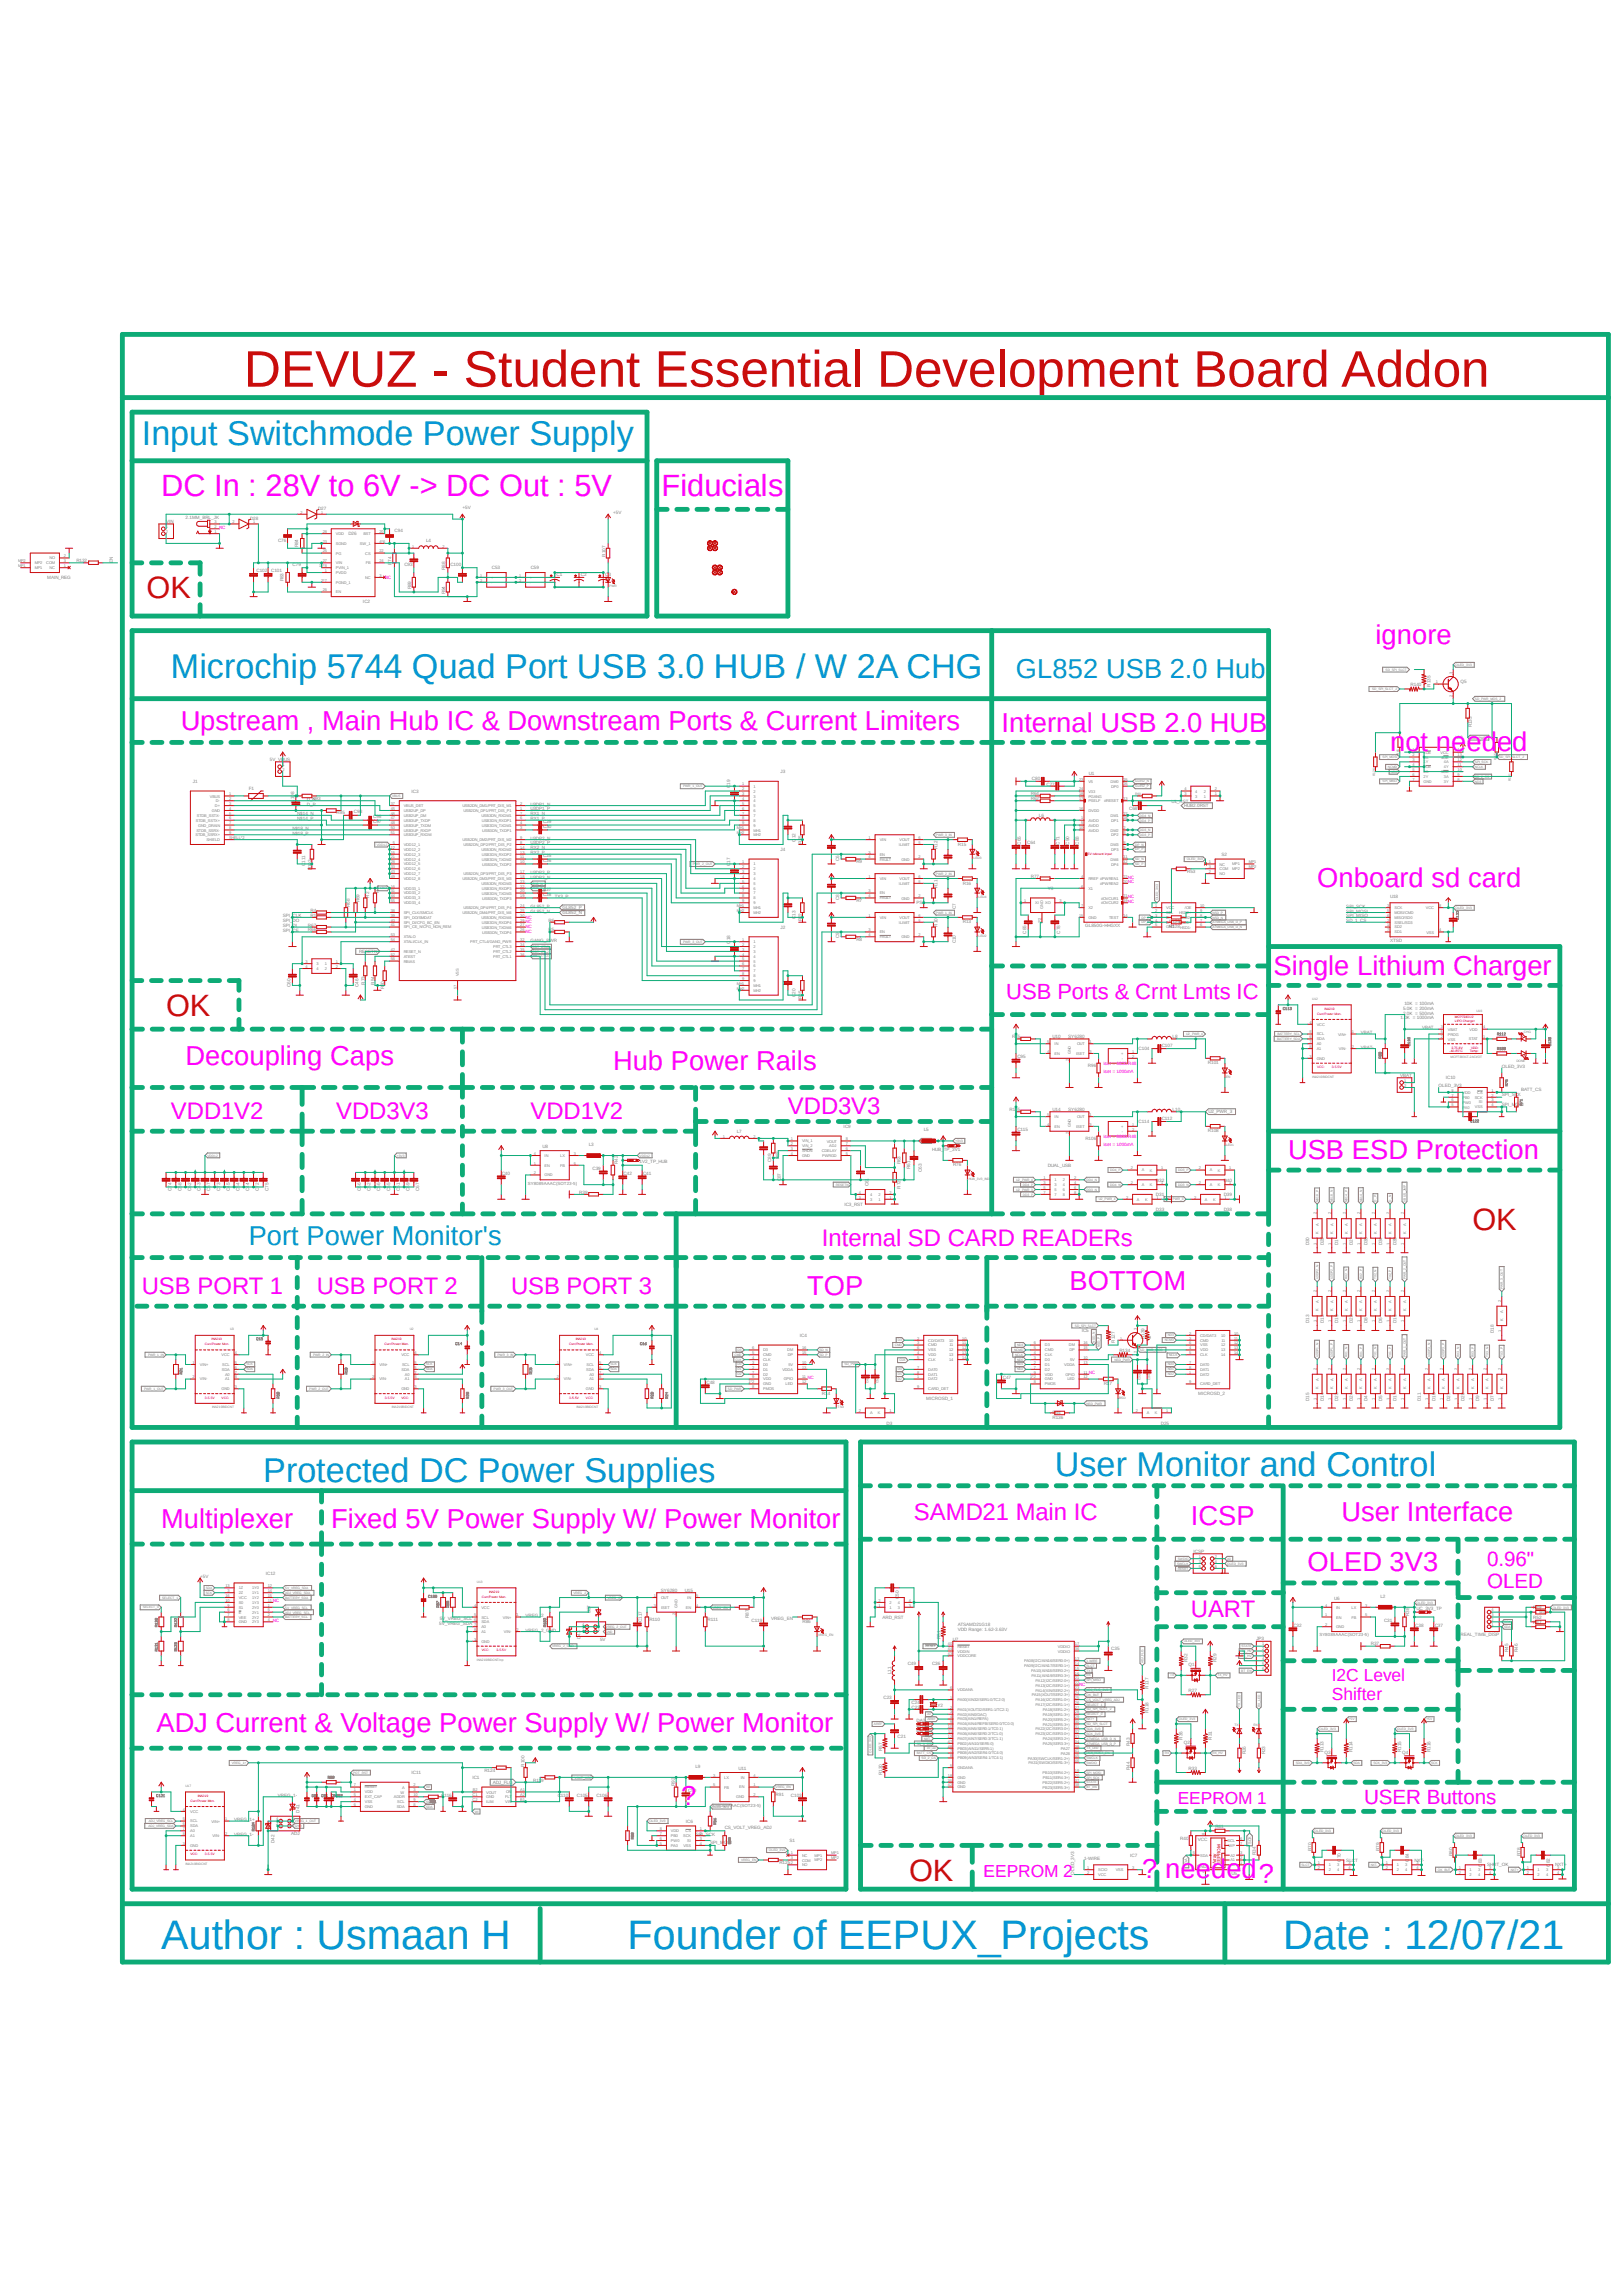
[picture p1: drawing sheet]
<svg xmlns="http://www.w3.org/2000/svg" width="297mm" height="420mm" viewBox="0 0 297 420" stroke-linecap="round" stroke-linejoin="round" font-family="sans-serif">
<defs><g id="words">
<text font-size="9.4" fill="#c90d0c" x="44.6" y="70.7">DEVUZ - Student Essential Development Board Addon</text>
<g font-size="7.5" fill="#0696d7">
<text x="29.5" y="356.4">Author : Usmaan H</text>
<text x="114.9" y="356.4">Founder of EEPUX_Projects</text>
<text x="234.8" y="356.4">Date : 12/07/21</text>
</g>
<g font-size="6.3" fill="#0696d7">
<text x="26" y="81.4">Input Switchmode Power Supply</text>
<text x="31.3" y="124">Microchip 5744 Quad Port USB 3.0 HUB / W 2A CHG</text>
<text x="48.2" y="271.1">Protected DC Power Supplies</text>
<text x="193" y="270">User Monitor and Control</text>
</g>
<g font-size="5.6" fill="#f0f">
<text x="29.5" y="90.7">DC In : 28V to 6V -&gt; DC Out : 5V</text>
<text x="121.1" y="90.7">Fiducials</text>
</g>
<g font-size="5.6" fill="#c90d0c">
<text x="26.8" y="109.4">OK</text>
<text x="30.4" y="185.8">OK</text>
<text x="269.5" y="224.9">OK</text>
<text x="166.4" y="344">OK</text>
</g>
<g font-size="5" fill="#f0f">
<text x="251.7" y="117.8">ignore</text>
<text x="33.1" y="133.6">Upstream , Main Hub IC &amp; Downstream Ports &amp; Current Limiters</text>
<text x="183.3" y="133.8">Internal USB 2.0 HUB</text>
<text x="254.4" y="137.4">not needed</text>
<text x="241" y="162.3">Onboard sd card</text>
<text x="233" y="178.3">Single Lithium Charger</text>
<text x="34" y="194.9">Decoupling Caps</text>
<text x="112.2" y="195.8">Hub Power Rails</text>
<text x="235.7" y="212">USB ESD Protection</text>
<text x="147.7" y="236.9">TOP</text>
<text x="195.7" y="236">BOTTOM</text>
<text x="29.5" y="279.6">Multiplexer</text>
<text x="60.6" y="279.6">Fixed 5V Power Supply W/ Power Monitor</text>
<text x="217.9" y="278.9">ICSP</text>
<text x="245.5" y="278.3">User Interface</text>
<text x="239.3" y="287.4">OLED 3V3</text>
<text x="28.6" y="316.9">ADJ Current &amp; Voltage Power Supply W/ Power Monitor</text>
<text x="124.6" y="330.2">?</text>
<text x="209" y="343.6">? needed?</text>
</g>
<g font-size="5" fill="#0696d7">
<text x="185.9" y="124">GL852 USB 2.0 Hub</text>
<text x="45.5" y="227.8">Port Power Monitor's</text>
</g>
<g font-size="4.4" fill="#f0f">
<text x="144.2" y="203.8">VDD3V3</text>
<text x="31.3" y="204.7">VDD1V2</text>
<text x="61.5" y="204.7">VDD3V3</text>
<text x="97.1" y="204.7">VDD1V2</text>
<text x="150.4" y="228">Internal SD CARD READERs</text>
<text x="26" y="236.7">USB PORT 1</text>
<text x="58" y="236.7">USB PORT 2</text>
<text x="93.5" y="236.7">USB PORT 3</text>
<text x="167.3" y="278">SAMD21 Main IC</text>
<text x="217.9" y="295.8">UART</text>
</g>
<text font-size="4" fill="#f0f" x="184.2" y="182.7">USB Ports &amp; Crnt Lmts IC</text>
<g font-size="3.8" fill="#f0f">
<text x="272.2" y="286.5">0.96&quot;</text>
<text x="272.2" y="290.4">OLED</text>
<text x="249.6" y="329.9">USER Buttons</text>
</g>
<g font-size="3.2" fill="#f0f">
<text x="243.7" y="307.5">I2C Level</text>
<text x="243.7" y="310.9">Shifter</text>
<text x="215.5" y="330">EEPROM 1</text>
<text x="180" y="343.3">EEPROM 2</text>
</g>
<g font-size=".8" fill="#808080">
<text x="30.4" y="95.6">VIN</text>
<text x="34" y="95">2.1MM_BRL_JK</text>
<text x="45.8" y="95.1">D28</text>
<text x="58.2" y="93.3">D27</text>
<text x="84.6" y="93.2">+5V</text>
<text x="112.2" y="94.1">+5V</text>
<text x="50.9" y="99.1">C76</text>
<text x="54.6" y="100.1" transform="rotate(-90 54.6 100.1)">R84</text>
<text x="63.8" y="97.9">D26</text>
<text x="72.2" y="97.4">C94</text>
<text x="78" y="99.2">L4</text>
<text x="110.8" y="101.8" transform="rotate(-90 110.8 101.8)">R107</text>
<text x="8.6" y="106">MAIN_REG</text>
<text x="14" y="102.8">R132</text>
<text x="20.7" y="103" transform="rotate(-90 20.7 103)">EN</text>
<text x="46.9" y="104.6">C102</text>
<text x="49.6" y="104.6">C101</text>
<text x="51.9" y="106.3" transform="rotate(-90 51.9 106.3)">R83</text>
<text x="53.6" y="103.6">C79</text>
<text x="71.7" y="103.4" transform="rotate(-90 71.7 103.4)">R74</text>
<text x="74" y="103.6">C93</text>
<text x="75.2" y="107.8" transform="rotate(-90 75.2 107.8)">R89</text>
<text x="81.5" y="104.3" transform="rotate(-90 81.5 104.3)">R88</text>
<text x="82.4" y="103.6">C100</text>
<text x="90" y="104.1">C53</text>
<text x="97.1" y="104.1">C59</text>
<text x="101.9" y="105.4">C1</text>
<text x="106.3" y="105.4">C2</text>
<text x="110.7" y="105.4">C3</text>
<text x="66.4" y="110.4">IC2</text>
<text x="81.5" y="108.7" transform="rotate(-90 81.5 108.7)">R94</text>
<text x="258.1" y="125.5">R140</text>
<text x="261.8" y="125.6" transform="rotate(-90 261.8 125.6)">R135</text>
<text x="267.3" y="125">Q5</text>
<text x="266.4" y="135.2">IC8</text>
<text x="269.3" y="133.1" transform="rotate(-90 269.3 133.1)">R133</text>
<text x="35.3" y="143.2">J1</text>
<text x="49.4" y="139.1">5V_VBUS</text>
<text x="142.8" y="141.4">J3</text>
<text x="188.8" y="142.7">C80</text>
<text x="191.5" y="143.7">C77</text>
<text x="199.3" y="141.8">U1</text>
<text x="45.5" y="144.5">F1</text>
<text x="53.8" y="146.8" transform="rotate(-90 53.8 146.8)">C108</text>
<text x="54.4" y="149.1">N$14_N</text>
<text x="56.2" y="147.4">D_P</text>
<text x="56.2" y="146.5">D_N</text>
<text x="57.1" y="146.3">R93</text>
<text x="61.6" y="149">R95</text>
<text x="64.8" y="148.8">C98</text>
<text x="68.3" y="149.7">C96</text>
<text x="75.3" y="145">IC3</text>
<text x="97.1" y="147.4">U3DP1_N</text>
<text x="97.1" y="148.3">U3DP1_P</text>
<text x="97.1" y="149.1">RX1_N</text>
<text x="133.6" y="144.2" transform="rotate(-90 133.6 144.2)">C19</text>
<text x="188.6" y="145.5">R64</text>
<text x="188.6" y="146.4">R62</text>
<text x="190.1" y="149.4">L6</text>
<text x="206.6" y="148.1">C68</text>
<text x="214.4" y="146.8">U1_RST</text>
<text x="216.7" y="147.7">HUB2.0RST</text>
<text x="53.5" y="151.8">N$18_N</text>
<text x="53.5" y="152.7">N$18_P</text>
<text x="54.4" y="150">N$14_P</text>
<text x="68.3" y="150.6">C97</text>
<text x="97.1" y="150">RX1_P</text>
<text x="97.1" y="153.6">U3DP2_N</text>
<text x="97.1" y="154.5">U3DP2_P</text>
<text x="97.1" y="155.4">RX2_N</text>
<text x="99.4" y="150.6">C29</text>
<text x="99.4" y="151.5">C30</text>
<text x="142.8" y="155.7">J4</text>
<text x="145.6" y="153.9" transform="rotate(-90 145.6 153.9)">C12</text>
<text x="146.7" y="154.3" transform="rotate(-90 146.7 154.3)">R25</text>
<text x="171.5" y="155.3" transform="rotate(-90 171.5 155.3)">R12</text>
<text x="175.3" y="154.7">R15</text>
<text x="186.8" y="154.5" transform="rotate(-90 186.8 154.5)">C65</text>
<text x="188" y="154.5">C64</text>
<text x="193.9" y="154.5" transform="rotate(-90 193.9 154.5)">C71</text>
<text x="195.7" y="154.5" transform="rotate(-90 195.7 154.5)">C90</text>
<text x="197.5" y="154.5" transform="rotate(-90 197.5 154.5)">C88</text>
<text x="55.8" y="158.4" transform="rotate(-90 55.8 158.4)">C111</text>
<text x="57" y="159.2" transform="rotate(-90 57 159.2)">R102</text>
<text x="97.1" y="156.3">RX2_P</text>
<text x="97.1" y="160.7">U3DP3_N</text>
<text x="97.1" y="159.8">U3DP3_P</text>
<text x="99.4" y="156.8">C25</text>
<text x="99.4" y="157.7">C26</text>
<text x="133.6" y="158.4" transform="rotate(-90 133.6 158.4)">C17</text>
<text x="153.6" y="157.5" transform="rotate(-90 153.6 157.5)">C6</text>
<text x="156.7" y="157.9">R9</text>
<text x="176.2" y="161.8">R16</text>
<text x="188.6" y="160.6">R77</text>
<text x="217.3" y="159.6">R53</text>
<text x="223.6" y="156.5">S2</text>
<text x="51.7" y="167.8">SPI_CLK</text>
<text x="56.8" y="167.7">R1</text>
<text x="56.8" y="166.8">R4</text>
<text x="64" y="166" transform="rotate(-90 64 166)">R68</text>
<text x="65.8" y="165.1" transform="rotate(-90 65.8 165.1)">R69</text>
<text x="67.6" y="164.2" transform="rotate(-90 67.6 164.2)">R2</text>
<text x="69.3" y="163.3" transform="rotate(-90 69.3 163.3)">R3</text>
<text x="97.1" y="166">GL852_P</text>
<text x="97.1" y="166.9">GL852_N</text>
<text x="99.4" y="163">C27</text>
<text x="99.4" y="163.9">C28</text>
<text x="101.5" y="164.3">TX3_P</text>
<text x="102.9" y="166.3">GL852_P</text>
<text x="102.9" y="167.2">GL852_N</text>
<text x="153.6" y="164.6" transform="rotate(-90 153.6 164.6)">C8</text>
<text x="156.7" y="165">R7</text>
<text x="167.7" y="165.4">PS2</text>
<text x="171.5" y="162.4" transform="rotate(-90 171.5 162.4)">R11</text>
<text x="174.9" y="166.3" transform="rotate(-90 174.9 166.3)">C7</text>
<text x="191.7" y="162.8">Y3</text>
<text x="246.4" y="166.9">SPI_MOSI</text>
<text x="246.4" y="166">SPI_SCK</text>
<text x="246.4" y="167.8">SPI_MISO</text>
<text x="254.4" y="164.3">U18</text>
<text x="51.7" y="169.6">SPI_DI</text>
<text x="51.7" y="170.5">SPI_CE</text>
<text x="51.7" y="168.7">SPI_DO</text>
<text x="56.3" y="169.5">R67</text>
<text x="56.3" y="170.4">R66</text>
<text x="97.1" y="172.3">GANG_PWR</text>
<text x="100.4" y="170.4">R5</text>
<text x="100.4" y="168.6">R6</text>
<text x="133.6" y="172.6" transform="rotate(-90 133.6 172.6)">C18</text>
<text x="142.8" y="169.9">J2</text>
<text x="145.6" y="168.1" transform="rotate(-90 145.6 168.1)">C13</text>
<text x="146.7" y="168.5" transform="rotate(-90 146.7 168.5)">R22</text>
<text x="153.6" y="171.7" transform="rotate(-90 153.6 171.7)">C9</text>
<text x="156.7" y="172.1">R8</text>
<text x="171.5" y="169.5" transform="rotate(-90 171.5 169.5)">R10</text>
<text x="174.9" y="172.6" transform="rotate(-90 174.9 172.6)">C10</text>
<text x="176.2" y="168.9">R13</text>
<text x="187.8" y="170.8" transform="rotate(-90 187.8 170.8)">C85</text>
<text x="194" y="170.8" transform="rotate(-90 194 170.8)">C78</text>
<text x="198.6" y="169.6">GL850G-HHGXX</text>
<text x="214" y="169.8">R128</text>
<text x="214" y="168.9">R129</text>
<text x="246.4" y="168.7">SD_1_CS</text>
<text x="254.4" y="172.3">XTSD</text>
<text x="65.7" y="174.4">RESETN</text>
<text x="53.2" y="180.6" transform="rotate(-90 53.2 180.6)">C60</text>
<text x="65.6" y="180.6" transform="rotate(-90 65.6 180.6)">C46</text>
<text x="66.8" y="180.1" transform="rotate(-90 66.8 180.1)">R73</text>
<text x="68.5" y="180.1" transform="rotate(-90 68.5 180.1)">R54</text>
<text x="70.3" y="181" transform="rotate(-90 70.3 181)">R50</text>
<text x="145.6" y="182.3" transform="rotate(-90 145.6 182.3)">C20</text>
<text x="146.7" y="182.8" transform="rotate(-90 146.7 182.8)">R35</text>
<text x="256.8" y="184.7">5.0K = 200mA</text>
<text x="256.8" y="185.6">2.0K = 500mA</text>
<text x="257" y="183.8">10K = 100mA</text>
<text x="185.2" y="189.9">R85</text>
<text x="192.6" y="189.8">U10</text>
<text x="195.5" y="189.8">SY6280</text>
<text x="212.6" y="191.6">C107</text>
<text x="214.6" y="189.8">L8</text>
<text x="249" y="189.1">VBAT</text>
<text x="249" y="191.8">VBAT-</text>
<text x="256.3" y="186.5">1.0K = 1000mA</text>
<text x="260.3" y="188.3">VBAT</text>
<text x="186.2" y="193.6">C95</text>
<text x="199.1" y="195.2">R96</text>
<text x="208.4" y="192">C104</text>
<text x="221.1" y="194.6">R101</text>
<text x="256.2" y="196.9">VBAT</text>
<text x="264.6" y="197.4">IC10</text>
<text x="274.8" y="195.4">OLED_3V3</text>
<text x="184.7" y="203.3">R105</text>
<text x="192.6" y="203.2">U14</text>
<text x="195.5" y="203.2">SY6280</text>
<text x="214.6" y="203.2">L10</text>
<text x="221.1" y="203.7">U2_PWR_3</text>
<text x="263.3" y="198.9">OLED_3V3</text>
<text x="274.8" y="202.2">SPI_MOSI</text>
<text x="274.8" y="200.4">SPI_SCK</text>
<text x="278.4" y="199.6">BATT_CS</text>
<text x="107.7" y="209.6">L3</text>
<text x="134.8" y="207.2">L7</text>
<text x="154.4" y="206.3">IC9</text>
<text x="169" y="206.9">L5</text>
<text x="186.2" y="206.9">C115</text>
<text x="198.6" y="208.5">R106</text>
<text x="208.4" y="205.4">C114</text>
<text x="212.6" y="204.9">C112</text>
<text x="221.1" y="207.1">R108</text>
<text x="91.8" y="215">C40</text>
<text x="99.3" y="210">U8</text>
<text x="108.4" y="214">C39</text>
<text x="113" y="212.9" transform="rotate(-90 113 212.9)">R42</text>
<text x="114.1" y="214.9">C42</text>
<text x="117.1" y="212.8">1V2_TP_HUB</text>
<text x="117.7" y="215">C41</text>
<text x="141.1" y="212.6" transform="rotate(-90 141.1 212.6)">C89</text>
<text x="142.6" y="212.1" transform="rotate(-90 142.6 212.1)">R82</text>
<text x="164.8" y="213" transform="rotate(-90 164.8 213)">R63</text>
<text x="166.6" y="213.9" transform="rotate(-90 166.6 213.9)">R61</text>
<text x="168.7" y="214.3" transform="rotate(-90 168.7 214.3)">C63</text>
<text x="170.6" y="210.6">HUB_TP_3V1</text>
<text x="174.4" y="213.3">R76</text>
<text x="191.7" y="213.4">DUAL_USB</text>
<text x="31.4" y="217.9" transform="rotate(-90 31.4 217.9)">C74</text>
<text x="33.2" y="217.9" transform="rotate(-90 33.2 217.9)">C58</text>
<text x="35" y="217.9" transform="rotate(-90 35 217.9)">C62</text>
<text x="36.7" y="217.9" transform="rotate(-90 36.7 217.9)">C43</text>
<text x="38.5" y="217.9" transform="rotate(-90 38.5 217.9)">C57</text>
<text x="40.3" y="217.9" transform="rotate(-90 40.3 217.9)">C73</text>
<text x="42" y="217.9" transform="rotate(-90 42 217.9)">C45</text>
<text x="43.8" y="217.9" transform="rotate(-90 43.8 217.9)">C54</text>
<text x="45.6" y="217.9" transform="rotate(-90 45.6 217.9)">C44</text>
<text x="47.4" y="217.9" transform="rotate(-90 47.4 217.9)">C72</text>
<text x="49.2" y="217.9" transform="rotate(-90 49.2 217.9)">C75</text>
<text x="66" y="217.9" transform="rotate(-90 66 217.9)">C66</text>
<text x="67.8" y="217.9" transform="rotate(-90 67.8 217.9)">C52</text>
<text x="69.6" y="217.9" transform="rotate(-90 69.6 217.9)">C56</text>
<text x="71.4" y="217.9" transform="rotate(-90 71.4 217.9)">C55</text>
<text x="73.2" y="217.9" transform="rotate(-90 73.2 217.9)">C51</text>
<text x="74.9" y="217.9" transform="rotate(-90 74.9 217.9)">C69</text>
<text x="76.7" y="217.9" transform="rotate(-90 76.7 217.9)">C67</text>
<text x="96.6" y="216.7">SY8089AAAC(SOT23-5)</text>
<text x="106" y="218.4">R39</text>
<text x="142.9" y="216.1" transform="rotate(-90 142.9 216.1)">C87</text>
<text x="154.5" y="220.6">IC3_RST</text>
<text x="158.9" y="217" transform="rotate(-90 158.9 217)">C61</text>
<text x="164.8" y="217.4" transform="rotate(-90 164.8 217.4)">R72</text>
<text x="211.5" y="216.2">D32</text>
<text x="211.5" y="218.8">D31</text>
<text x="211.5" y="221.5">D33</text>
<text x="223.9" y="216.2">D40</text>
<text x="223.9" y="218.8">D39</text>
<text x="223.9" y="221.5">D38</text>
<text x="239.6" y="227.8" transform="rotate(-90 239.6 227.8)">D30</text>
<text x="242.2" y="227.8" transform="rotate(-90 242.2 227.8)">D29</text>
<text x="244.9" y="227.8" transform="rotate(-90 244.9 227.8)">D1</text>
<text x="247.6" y="227.8" transform="rotate(-90 247.6 227.8)">D2</text>
<text x="250.2" y="227.8" transform="rotate(-90 250.2 227.8)">D36</text>
<text x="252.9" y="227.8" transform="rotate(-90 252.9 227.8)">D34</text>
<text x="255.6" y="227.8" transform="rotate(-90 255.6 227.8)">D35</text>
<text x="146.4" y="244.6">IC4</text>
<text x="198" y="243.7">IC5</text>
<text x="204" y="245.6" transform="rotate(-90 204 245.6)">R127</text>
<text x="209.4" y="244.9" transform="rotate(-90 209.4 244.9)">R139</text>
<text x="209.5" y="245">Q9</text>
<text x="239.6" y="242" transform="rotate(-90 239.6 242)">D13</text>
<text x="242.2" y="242" transform="rotate(-90 242.2 242)">D12</text>
<text x="244.9" y="242" transform="rotate(-90 244.9 242)">D19</text>
<text x="247.6" y="242" transform="rotate(-90 247.6 242)">D22</text>
<text x="250.2" y="242" transform="rotate(-90 250.2 242)">D8</text>
<text x="252.9" y="242" transform="rotate(-90 252.9 242)">D6</text>
<text x="255.6" y="242" transform="rotate(-90 255.6 242)">D16</text>
<text x="273.4" y="243.8" transform="rotate(-90 273.4 243.8)">D18</text>
<text x="204.9" y="247.3">R134</text>
<text x="129.3" y="253.2">C48</text>
<text x="150.4" y="255.1">R14</text>
<text x="169.5" y="256.1">MICROSD_1</text>
<text x="183.5" y="252.3">C47</text>
<text x="202" y="253.3">R17</text>
<text x="219.3" y="255.2">MICROSD_2</text>
<text x="239.6" y="256.3" transform="rotate(-90 239.6 256.3)">D15</text>
<text x="242.2" y="256.3" transform="rotate(-90 242.2 256.3)">D14</text>
<text x="244.9" y="256.3" transform="rotate(-90 244.9 256.3)">D23</text>
<text x="247.6" y="256.3" transform="rotate(-90 247.6 256.3)">D24</text>
<text x="250.2" y="256.3" transform="rotate(-90 250.2 256.3)">D4</text>
<text x="252.9" y="256.3" transform="rotate(-90 252.9 256.3)">D5</text>
<text x="255.6" y="256.3" transform="rotate(-90 255.6 256.3)">D17</text>
<text x="260" y="256.3" transform="rotate(-90 260 256.3)">D11</text>
<text x="262.7" y="256.3" transform="rotate(-90 262.7 256.3)">D10</text>
<text x="265.4" y="256.3" transform="rotate(-90 265.4 256.3)">D21</text>
<text x="268" y="256.3" transform="rotate(-90 268 256.3)">D20</text>
<text x="270.7" y="256.3" transform="rotate(-90 270.7 256.3)">D9</text>
<text x="273.4" y="256.3" transform="rotate(-90 273.4 256.3)">D7</text>
<text x="162.2" y="260.6">D3</text>
<text x="192.6" y="259.5">R136</text>
<text x="192.6" y="258.7">D44</text>
<text x="212.4" y="260.6">D25</text>
<text x="218.4" y="284">ICSP</text>
<text x="36.6" y="288.7">+5V</text>
<text x="48.6" y="288.1">IC12</text>
<text x="120.9" y="291.1">SY6280</text>
<text x="125.3" y="291.1">U15</text>
<text x="164.5" y="292.5" transform="rotate(-90 164.5 292.5)">C50</text>
<text x="244.1" y="292.7">U6</text>
<text x="252.6" y="292.2">L2</text>
<text x="80.4" y="297.3">5V_VREG_SDA</text>
<text x="80.5" y="296.4">5V_VREG_SCL</text>
<text x="96.2" y="295.8">VREG_2</text>
<text x="96.2" y="298.4">VREG_2_GND</text>
<text x="106.2" y="299.8" transform="rotate(-90 106.2 299.8)">D43</text>
<text x="108.1" y="295.1" transform="rotate(-90 108.1 295.1)">D37</text>
<text x="117.5" y="296.7" transform="rotate(-90 117.5 296.7)">C117</text>
<text x="118.8" y="296.5">R110</text>
<text x="129.5" y="296.5">R111</text>
<text x="137" y="296" transform="rotate(-90 137 296)">R87</text>
<text x="137.5" y="296.7">C119</text>
<text x="141.1" y="296.4">VREG_EN</text>
<text x="146.9" y="296.9">R86</text>
<text x="161.5" y="296.1">ARD_RST</text>
<text x="172.1" y="299.8" transform="rotate(-90 172.1 299.8)">R51</text>
<text x="175.3" y="297.4">ATSAMD21G18</text>
<text x="175.3" y="298.3">VDD Range: 1.62-3.63V</text>
<text x="236.7" y="297.6">C32</text>
<text x="241.5" y="299.3">SY8089AAAC(SOT23-5)</text>
<text x="253.3" y="296.7">C31</text>
<text x="257.9" y="295.6" transform="rotate(-90 257.9 295.6)">R38</text>
<text x="259" y="297.6">C38</text>
<text x="259.2" y="294.6">UC_3V3_TP</text>
<text x="262.6" y="297.6">C37</text>
<text x="267.3" y="299.3">REAL_TIME_DISP</text>
<text x="280.6" y="296.2">R52</text>
<text x="280.6" y="294.4">R48</text>
<text x="280.6" y="297.1">R47</text>
<text x="281.7" y="295.2">R49</text>
<text x="109.8" y="300.2">5V</text>
<text x="166.1" y="304.5">C49</text>
<text x="170.6" y="304.5">C36</text>
<text x="174.4" y="300.1">U7</text>
<text x="203.4" y="301.9">C35</text>
<text x="217.3" y="304" transform="rotate(-90 217.3 304)">R32</text>
<text x="217.5" y="304.8">Q1</text>
<text x="222.6" y="304" transform="rotate(-90 222.6 304)">R29</text>
<text x="229.9" y="300">JP3</text>
<text x="250.9" y="301">R37</text>
<text x="276" y="302.2" transform="rotate(-90 276 302.2)">R45</text>
<text x="277.8" y="302.2" transform="rotate(-90 277.8 302.2)">R46</text>
<text x="161.7" y="310.8">C23</text>
<text x="163.1" y="306.3" transform="rotate(-90 163.1 306.3)">L11</text>
<text x="166.8" y="311.7">C24</text>
<text x="210.2" y="308.9" transform="rotate(-90 210.2 308.9)">R117</text>
<text x="217.5" y="309.5">R27</text>
<text x="164.3" y="317.9">C21</text>
<text x="166.8" y="312.5">C22</text>
<text x="167.7" y="315">DA3</text>
<text x="167.7" y="315.9">DA4</text>
<text x="167.7" y="316.8">D8P</text>
<text x="171.5" y="312.2">Y2</text>
<text x="210.2" y="313.3" transform="rotate(-90 210.2 313.3)">R118</text>
<text x="96" y="323.1" transform="rotate(-90 96 323.1)">R100</text>
<text x="127.3" y="323.3">L9</text>
<text x="135.2" y="323.8">U11</text>
<text x="161.4" y="320.3" transform="rotate(-90 161.4 320.3)">R57</text>
<text x="206.8" y="323.8" transform="rotate(-90 206.8 323.8)">R44</text>
<text x="206.8" y="319.4" transform="rotate(-90 206.8 319.4)">R43</text>
<text x="216.4" y="318.2" transform="rotate(-90 216.4 318.2)">R36</text>
<text x="216.6" y="319">Q2</text>
<text x="217.5" y="323.7">R33</text>
<text x="221.8" y="318.2" transform="rotate(-90 221.8 318.2)">R31</text>
<text x="228" y="320.9" transform="rotate(-90 228 320.9)">R26</text>
<text x="231.5" y="320.9" transform="rotate(-90 231.5 320.9)">R23</text>
<text x="242.2" y="320.4" transform="rotate(-90 242.2 320.4)">R113</text>
<text x="242.4" y="320.8">Q3</text>
<text x="247.5" y="320.4" transform="rotate(-90 247.5 320.4)">R114</text>
<text x="256.4" y="320.4" transform="rotate(-90 256.4 320.4)">R115</text>
<text x="256.6" y="320.8">Q4</text>
<text x="261.8" y="320.4" transform="rotate(-90 261.8 320.4)">R116</text>
<text x="50.8" y="328.7">VREG_1-</text>
<text x="75.3" y="324.5">IC11</text>
<text x="80.7" y="328.8">C116</text>
<text x="86.4" y="325.4">IC1</text>
<text x="88.6" y="324.2">R124</text>
<text x="90.2" y="326.3">ADJ_FLG</text>
<text x="97.6" y="326">R119</text>
<text x="102.1" y="328.8">C110</text>
<text x="105.6" y="328.8">C105</text>
<text x="109.1" y="328.7">C106</text>
<text x="123.5" y="326.7" transform="rotate(-90 123.5 326.7)">R92</text>
<text x="125.9" y="327.8">C99</text>
<text x="141.9" y="328.5">R91</text>
<text x="144.7" y="328.7">C103</text>
<text x="161.4" y="324.7" transform="rotate(-90 161.4 324.7)">R130</text>
<text x="42.8" y="333.1">VREG_1+</text>
<text x="42.8" y="335.8">VREG_1-</text>
<text x="53.3" y="335.7">ADJ</text>
<text x="54.8" y="331.6" transform="rotate(-90 54.8 331.6)">D41</text>
<text x="125.5" y="333.4">IC6</text>
<text x="127.3" y="335.8">SPI_SCK</text>
<text x="130.3" y="330.5">SY8089AAAC(SOT23-5)</text>
<text x="132.6" y="334.6">CS_VOLT_VREG_ADJ</text>
<text x="222.4" y="334.3">R41</text>
<text x="50.3" y="337.1" transform="rotate(-90 50.3 337.1)">D42</text>
<text x="130" y="337.3">SPI_MOSI</text>
<text x="142.6" y="341">R125</text>
<text x="144.5" y="337">S1</text>
<text x="198.4" y="340.2">1-WIRE</text>
<text x="206.8" y="339.6">IC7</text>
<text x="216" y="336.6">R40</text>
<text x="219" y="341.8">GND</text>
<text x="219.2" y="336.7">VCC</text>
<text x="229.8" y="339.3" transform="rotate(-90 229.8 339.3)">R34</text>
<text x="240" y="338.6" transform="rotate(-90 240 338.6)">R70</text>
<text x="245.4" y="340.5" transform="rotate(-90 245.4 340.5)">C70</text>
<text x="246.4" y="340.5">SLCT</text>
<text x="252.4" y="338.6" transform="rotate(-90 252.4 338.6)">R79</text>
<text x="257.8" y="340.5" transform="rotate(-90 257.8 340.5)">C84</text>
<text x="258.8" y="340.5">NXT-</text>
<text x="265.8" y="339.5" transform="rotate(-90 265.8 339.5)">R80</text>
<text x="271.2" y="341.4" transform="rotate(-90 271.2 341.4)">C83</text>
<text x="272.2" y="341.4">SHRT_OK</text>
<text x="278.2" y="339.5" transform="rotate(-90 278.2 339.5)">R78</text>
<text x="283.6" y="341.4" transform="rotate(-90 283.6 341.4)">C82</text>
<text x="284.6" y="341.4">NXT+</text>
<text x="196.6" y="342.9" transform="rotate(-90 196.6 342.9)">OLED_3V3</text>
<text x="225.3" y="342.9">U5</text>
</g>
<g font-size=".8" fill="#f0f">
<text x="40.1" y="96.7">NC</text>
<text x="70.4" y="105.8">NC</text>
<text x="206.4" y="161.6">NC</text>
<text x="206.4" y="160.7">NC</text>
<text x="206.4" y="165.1">NC</text>
<text x="206.4" y="164.3">NC</text>
<text x="96.2" y="168">NC</text>
<text x="96.2" y="168.9">NC</text>
<text x="96.2" y="169.8">NC</text>
<text x="96.2" y="170.7">NC</text>
<text x="201.9" y="194.9">Iset = 6800/R48</text>
<text x="201.9" y="196.3">Iset = 1000mA</text>
<text x="201.9" y="208.2">Iset = 6800/R48</text>
<text x="201.9" y="209.6">Iset = 1000mA</text>
<text x="199.3" y="251.4">NC</text>
<text x="147.7" y="252.3">NC</text>
<text x="50" y="293.1">NC</text>
<text x="50" y="296.7">NC</text>
<text x="197.5" y="308.4">NC</text>
</g>
<g font-size=".8" fill="#c90d0c">
<text x="222.6" y="341" transform="rotate(-90 222.6 341)">Array</text>
<text x="223.4" y="341" transform="rotate(-90 223.4 341)">EEPROM</text>
</g>
<g font-size=".7" fill="#808080">
<text x="39.2" y="95.7">3</text>
<text x="42.5" y="95.7">2</text>
<text x="46.4" y="95.7">1</text>
<text x="55" y="93.9">2</text>
<text x="58.8" y="93.9">1</text>
<text x="11.7" y="101.9">2</text>
<text x="30.4" y="96.6">1</text>
<text x="30.4" y="97.5">2</text>
<text x="39.2" y="96.6">2</text>
<text x="39.2" y="97.5">1</text>
<text x="59.1" y="99.3">23</text>
<text x="59.1" y="101">25</text>
<text x="59.1" y="97.5">28</text>
<text x="61.5" y="99.7">SGND</text>
<text x="61.5" y="101.4">PG</text>
<text x="61.5" y="97.9">VDD</text>
<text x="65.9" y="99.7">SW_1</text>
<text x="66.5" y="97.9">BST</text>
<text x="66.8" y="101.4">CS</text>
<text x="69.4" y="99.3">4*6</text>
<text x="69.4" y="97.5">20</text>
<text x="69.4" y="101">22</text>
<text x="75.4" y="100.2">1</text>
<text x="81" y="100.2">2</text>
<text x="3.3" y="103.7">MP1</text>
<text x="3.3" y="102.8">MP2</text>
<text x="6.3" y="104.1">MP1</text>
<text x="6.3" y="103.2">MP2</text>
<text x="8.5" y="103.2">COM</text>
<text x="9.1" y="104.1">NC</text>
<text x="9.1" y="102.3">NO</text>
<text x="11.7" y="103.7">1</text>
<text x="11.7" y="102.8">3</text>
<text x="58.4" y="103.7">13*8</text>
<text x="58.8" y="106.4">2*7</text>
<text x="59.1" y="102.8">27</text>
<text x="59.4" y="104.6">1</text>
<text x="61.5" y="105">PVDD</text>
<text x="61.5" y="106.8">PGND_1</text>
<text x="61.5" y="104.1">PVIN_1</text>
<text x="61.5" y="103.2">VIN</text>
<text x="66.8" y="105.9">NC</text>
<text x="66.9" y="103.2">FB</text>
<text x="69.4" y="105.5">3</text>
<text x="69.4" y="102.8">24</text>
<text x="87.9" y="105.5">1</text>
<text x="87.9" y="106.4">2</text>
<text x="89.9" y="105.9">+</text>
<text x="89.9" y="106.8">-</text>
<text x="95" y="105.5">1</text>
<text x="95" y="106.4">2</text>
<text x="97" y="105.9">+</text>
<text x="97" y="106.8">-</text>
<text x="59.1" y="108.2">26</text>
<text x="61.5" y="108.5">EN</text>
<text x="262.8" y="125">1</text>
<text x="265.8" y="123.2" transform="rotate(-90 265.8 123.2)">3</text>
<text x="265.8" y="127.4" transform="rotate(-90 265.8 127.4)">2</text>
<text x="258.5" y="137.5">1</text>
<text x="260.5" y="137.9">1OE</text>
<text x="263.6" y="137.9">VCC</text>
<text x="266.7" y="137.5">14</text>
<text x="51.7" y="140.1">1</text>
<text x="51.7" y="141">2</text>
<text x="135.8" y="143.7">1</text>
<text x="197.5" y="142.8">23</text>
<text x="199.2" y="143.2">V5</text>
<text x="203.2" y="143.2">DM0</text>
<text x="205.6" y="142.8">25</text>
<text x="205.6" y="143.7">26</text>
<text x="258.5" y="138.3">2</text>
<text x="258.5" y="139.2">3</text>
<text x="258.5" y="140.1">4</text>
<text x="258.5" y="141">5</text>
<text x="258.5" y="141.9">6</text>
<text x="258.5" y="142.8">7</text>
<text x="260.5" y="138.8">1A</text>
<text x="260.5" y="139.7">1Y</text>
<text x="260.5" y="140.5">2OE</text>
<text x="260.5" y="141.4">2A</text>
<text x="260.5" y="142.3">2Y</text>
<text x="260.5" y="143.2">GND</text>
<text x="263.7" y="138.8">4OE</text>
<text x="263.7" y="141.4">3OE</text>
<text x="264.2" y="139.7">4A</text>
<text x="264.2" y="140.5">4Y</text>
<text x="264.2" y="142.3">3A</text>
<text x="264.2" y="143.2">3Y</text>
<text x="266.7" y="138.3">13</text>
<text x="266.7" y="139.2">12</text>
<text x="266.7" y="140.1">11</text>
<text x="266.7" y="141">10</text>
<text x="266.7" y="141.9">9</text>
<text x="266.7" y="142.8">8</text>
<text x="36" y="149.4">STDB_SSTX-</text>
<text x="38.4" y="145.9">VBUS</text>
<text x="38.8" y="148.5">GND</text>
<text x="39.3" y="147.7">D+</text>
<text x="39.5" y="146.8">D-</text>
<text x="41.9" y="145.5">1</text>
<text x="41.9" y="146.3">2</text>
<text x="41.9" y="147.2">3</text>
<text x="41.9" y="148.1">4</text>
<text x="41.9" y="149">5</text>
<text x="41.9" y="149.9">6</text>
<text x="71.5" y="147.2">37</text>
<text x="71.5" y="148.1">45</text>
<text x="71.5" y="149">46</text>
<text x="71.5" y="149.9">47</text>
<text x="73.9" y="147.7">VBUS_DET</text>
<text x="73.9" y="148.5">USB2UP_DP</text>
<text x="73.9" y="149.4">USB2UP_DM</text>
<text x="84.6" y="147.7">USB2DN_DM1/PRT_DIS_M1</text>
<text x="84.8" y="148.5">USB2DN_DP1/PRT_DIS_P1</text>
<text x="88.1" y="149.4">USB3DN_RXDM1</text>
<text x="95.2" y="148.1">1</text>
<text x="95.2" y="147.2">2</text>
<text x="95.2" y="149.9">6</text>
<text x="95.2" y="149">7</text>
<text x="135.8" y="144.6">2</text>
<text x="135.8" y="145.5">3</text>
<text x="135.8" y="146.3">4</text>
<text x="135.8" y="147.2">5</text>
<text x="135.8" y="148.1">6</text>
<text x="135.8" y="149">7</text>
<text x="135.8" y="149.9">8</text>
<text x="137.9" y="144.1">1</text>
<text x="137.9" y="145">2</text>
<text x="137.9" y="145.9">3</text>
<text x="137.9" y="146.8">4</text>
<text x="137.9" y="147.7">5</text>
<text x="137.9" y="148.5">6</text>
<text x="137.9" y="149.4">7</text>
<text x="197.5" y="148.1">16</text>
<text x="197.5" y="146.3">17</text>
<text x="197.5" y="145.5">18</text>
<text x="197.5" y="144.6">24</text>
<text x="197.9" y="149.9">1</text>
<text x="199.2" y="148.5">DVDD</text>
<text x="199.2" y="146.8">PSELF</text>
<text x="199.2" y="145.9">PGANG</text>
<text x="199.2" y="145">V33</text>
<text x="202.1" y="146.8">#RESET</text>
<text x="203.2" y="149.4">DM1</text>
<text x="203.3" y="144.1">DP0</text>
<text x="205.6" y="146.3">13</text>
<text x="205.6" y="149">27</text>
<text x="205.6" y="149.9">28</text>
<text x="216.7" y="145.5">3</text>
<text x="216.7" y="144.6">4</text>
<text x="218.7" y="145.9">3</text>
<text x="218.7" y="145">4</text>
<text x="220.3" y="145.9">1</text>
<text x="220.3" y="145">2</text>
<text x="222.3" y="145.5">1</text>
<text x="222.3" y="144.6">2</text>
<text x="35.8" y="153">STDB_SSRX+</text>
<text x="35.9" y="150.3">STDB_SSTX+</text>
<text x="35.9" y="152.1">STDB_SSRX-</text>
<text x="36.3" y="151.2">GND_DRAIN</text>
<text x="37.8" y="153.9">SHIELD</text>
<text x="41.9" y="150.8">7</text>
<text x="41.9" y="151.7">8</text>
<text x="41.9" y="152.6">9</text>
<text x="41.9" y="153.5">SHELL*2</text>
<text x="71.5" y="155.2">12</text>
<text x="71.5" y="150.8">48</text>
<text x="71.5" y="151.7">50</text>
<text x="71.5" y="152.6">51</text>
<text x="71.9" y="154.3">5</text>
<text x="73.9" y="154.8">VDD12_1</text>
<text x="73.9" y="155.7">VDD12_2</text>
<text x="73.9" y="150.3">USB3UP_TXDP</text>
<text x="73.9" y="151.2">USB3UP_TXDM</text>
<text x="73.9" y="152.1">USB3UP_RXDP</text>
<text x="73.9" y="153">USB3UP_RXDM</text>
<text x="84.6" y="153.9">USB2DN_DM2/PRT_DIS_M2</text>
<text x="84.8" y="154.8">USB2DN_DP2/PRT_DIS_P2</text>
<text x="88.1" y="155.7">USB3DN_RXDM2</text>
<text x="88.2" y="151.2">USB3DN_TXDM1</text>
<text x="88.2" y="150.3">USB3DN_RXDP1</text>
<text x="88.3" y="152.1">USB3DN_TXDP1</text>
<text x="95.2" y="151.7">3</text>
<text x="95.2" y="150.8">4</text>
<text x="95.2" y="154.3">8</text>
<text x="95.2" y="153.5">9</text>
<text x="95.2" y="155.2">14</text>
<text x="134.8" y="151.7">MH1</text>
<text x="134.8" y="152.6">MH2</text>
<text x="135.8" y="150.8">9</text>
<text x="137.9" y="150.3">8</text>
<text x="137.9" y="151.2">9</text>
<text x="137.9" y="152.1">MH1</text>
<text x="137.9" y="153">MH2</text>
<text x="159" y="153.5">1</text>
<text x="161" y="153.9">VIN</text>
<text x="164.5" y="154.8">ILIMIT</text>
<text x="164.6" y="153.9">VOUT</text>
<text x="168.1" y="153.5">6</text>
<text x="168.1" y="154.3">5</text>
<text x="197.5" y="151.7">10</text>
<text x="197.9" y="150.8">5</text>
<text x="199.2" y="150.3">AVDD</text>
<text x="199.2" y="151.2">AVDD</text>
<text x="199.2" y="152.1">AVDD</text>
<text x="203.2" y="152.1">DM2</text>
<text x="203.2" y="154.8">DM3</text>
<text x="203.3" y="153">DP2</text>
<text x="203.3" y="155.7">DP3</text>
<text x="203.3" y="150.3">DP1</text>
<text x="205.6" y="151.7">2</text>
<text x="205.6" y="152.6">3</text>
<text x="205.6" y="154.3">8</text>
<text x="205.6" y="155.2">9</text>
<text x="71.5" y="156.1">15</text>
<text x="71.5" y="157">21</text>
<text x="71.5" y="157.9">28</text>
<text x="71.5" y="158.8">33</text>
<text x="71.5" y="159.7">43</text>
<text x="71.5" y="160.6">49</text>
<text x="73.9" y="156.5">VDD12_3</text>
<text x="73.9" y="157.4">VDD12_4</text>
<text x="73.9" y="158.3">VDD12_5</text>
<text x="73.9" y="159.2">VDD12_6</text>
<text x="73.9" y="160.1">VDD12_7</text>
<text x="73.9" y="161">VDD12_8</text>
<text x="84.6" y="161">USB2DN_DM3/PRT_DIS_M3</text>
<text x="84.8" y="160.1">USB2DN_DP3/PRT_DIS_P3</text>
<text x="88.1" y="161.9">USB3DN_RXDM3</text>
<text x="88.2" y="157.4">USB3DN_TXDM2</text>
<text x="88.2" y="156.5">USB3DN_RXDP2</text>
<text x="88.3" y="158.3">USB3DN_TXDP2</text>
<text x="95.2" y="157.9">10</text>
<text x="95.2" y="157">11</text>
<text x="95.2" y="156.1">13</text>
<text x="95.2" y="159.7">17</text>
<text x="95.2" y="160.6">18</text>
<text x="95.2" y="161.5">23</text>
<text x="135.8" y="157.9">1</text>
<text x="135.8" y="158.8">2</text>
<text x="135.8" y="159.7">3</text>
<text x="135.8" y="160.6">4</text>
<text x="135.8" y="161.5">5</text>
<text x="137.9" y="158.3">1</text>
<text x="137.9" y="159.2">2</text>
<text x="137.9" y="160.1">3</text>
<text x="137.9" y="161">4</text>
<text x="137.9" y="161.8">5</text>
<text x="159" y="160.6">1</text>
<text x="159" y="156.1">3</text>
<text x="159" y="157">4</text>
<text x="161" y="161">VIN</text>
<text x="161" y="156.5">EN</text>
<text x="161" y="157.4">FAULT</text>
<text x="164.5" y="161.9">ILIMIT</text>
<text x="164.6" y="161">VOUT</text>
<text x="165" y="157.4">GND</text>
<text x="168.1" y="160.6">6</text>
<text x="168.1" y="161.5">5</text>
<text x="168.1" y="157">2</text>
<text x="197.9" y="160.6">4</text>
<text x="199.2" y="161">RREF #PWREN1</text>
<text x="201.3" y="161.9">#PWREN2</text>
<text x="203.2" y="157.4">DM4</text>
<text x="203.3" y="158.3">DP4</text>
<text x="205.6" y="157">11</text>
<text x="205.6" y="157.9">12</text>
<text x="205.6" y="161.5">20</text>
<text x="205.6" y="160.6">22</text>
<text x="221.2" y="157.9">1</text>
<text x="221.2" y="159.7">2</text>
<text x="221.2" y="158.8">3</text>
<text x="223.2" y="158.3">NC</text>
<text x="223.2" y="160.1">NO</text>
<text x="223.2" y="159.2">COM</text>
<text x="225.5" y="158.3">MP1</text>
<text x="225.5" y="159.2">MP2</text>
<text x="228.5" y="157.9">MP1</text>
<text x="228.5" y="158.8">MP2</text>
<text x="71.5" y="162.3">16</text>
<text x="71.5" y="163.2">31</text>
<text x="71.5" y="166.8">38</text>
<text x="71.5" y="167.7">39</text>
<text x="71.5" y="164.1">44</text>
<text x="71.5" y="165">55</text>
<text x="73.9" y="162.7">VDD33_1</text>
<text x="73.9" y="163.6">VDD33_2</text>
<text x="73.9" y="167.2">SPI_CLK/SMCLK</text>
<text x="73.9" y="164.5">VDD33_3</text>
<text x="73.9" y="165.4">VDD33_4</text>
<text x="84.6" y="167.2">USB2DN_DM4/PRT_DIS_M4</text>
<text x="84.8" y="166.3">USB2DN_DP4/PRT_DIS_P4</text>
<text x="88.2" y="163.7">USB3DN_TXDM3</text>
<text x="88.2" y="162.8">USB3DN_RXDP3</text>
<text x="88.3" y="164.5">USB3DN_TXDP3</text>
<text x="95.2" y="164.1">19</text>
<text x="95.2" y="163.2">20</text>
<text x="95.2" y="162.3">22</text>
<text x="95.2" y="165.9">24</text>
<text x="95.2" y="166.8">25</text>
<text x="95.2" y="167.7">30</text>
<text x="134.8" y="165.9">MH1</text>
<text x="134.8" y="166.8">MH2</text>
<text x="135.8" y="162.3">6</text>
<text x="135.8" y="163.2">7</text>
<text x="135.8" y="164.1">8</text>
<text x="135.8" y="165">9</text>
<text x="137.9" y="162.7">6</text>
<text x="137.9" y="163.6">7</text>
<text x="137.9" y="164.5">8</text>
<text x="137.9" y="165.4">9</text>
<text x="137.9" y="166.3">MH1</text>
<text x="137.9" y="167.2">MH2</text>
<text x="159" y="163.2">3</text>
<text x="159" y="164.1">4</text>
<text x="159" y="167.7">1</text>
<text x="161" y="163.6">EN</text>
<text x="161" y="164.5">FAULT</text>
<text x="165" y="164.5">GND</text>
<text x="168.1" y="164.1">2</text>
<text x="168.1" y="167.7">6</text>
<text x="187.4" y="165">1</text>
<text x="189.4" y="165.4">XI</text>
<text x="190.9" y="166.2" transform="rotate(-90 190.9 166.2)">GND</text>
<text x="191.3" y="165.4">XO</text>
<text x="193.9" y="165">3</text>
<text x="197.5" y="167.7">15</text>
<text x="197.9" y="162.3">6</text>
<text x="197.9" y="165.9">7</text>
<text x="199.2" y="162.7">X1</text>
<text x="199.2" y="166.3">X2</text>
<text x="201.5" y="165.4">#OVCUR2</text>
<text x="201.5" y="164.5">#OVCUR1</text>
<text x="205.6" y="167.7">14</text>
<text x="205.6" y="165">19</text>
<text x="205.6" y="164.1">21</text>
<text x="211.4" y="165.9">1</text>
<text x="211.4" y="166.8">2</text>
<text x="211.4" y="167.7">3</text>
<text x="213.4" y="166.3">VCC</text>
<text x="213.4" y="167.2">SEL</text>
<text x="215.8" y="167.2">HSD2+</text>
<text x="216.8" y="166.3">/OE</text>
<text x="219.6" y="165.9">10</text>
<text x="219.6" y="166.8">9</text>
<text x="219.6" y="167.7">8</text>
<text x="253.9" y="165.9">3</text>
<text x="253.9" y="166.8">5</text>
<text x="253.9" y="167.7">6</text>
<text x="255.2" y="166.3">SCK</text>
<text x="255.2" y="167.2">MOSI/CMD</text>
<text x="260.9" y="166.3">VCC</text>
<text x="263.4" y="165.9">8</text>
<text x="71.5" y="168.6">40</text>
<text x="71.5" y="169.5">41</text>
<text x="71.5" y="173.9">42</text>
<text x="71.5" y="171.2">53</text>
<text x="71.5" y="172.1">54</text>
<text x="73.9" y="168.1">SPI_DO/SMDAT</text>
<text x="73.9" y="169">SPI_DI/CFG_BC_EN</text>
<text x="73.9" y="169.8">SPI_CE_N/CFG_NON_REM</text>
<text x="73.9" y="171.6">XTALO</text>
<text x="73.9" y="172.5">XTALI/CLK_IN</text>
<text x="86.1" y="172.6">PRT_CTL4/GANG_PWR</text>
<text x="88.1" y="168.1">USB3DN_RXDM4</text>
<text x="88.2" y="169.9">USB3DN_TXDM4</text>
<text x="88.2" y="169">USB3DN_RXDP4</text>
<text x="88.3" y="170.8">USB3DN_TXDP4</text>
<text x="90.3" y="173.4">PRT_CTL3</text>
<text x="95.2" y="170.3">26</text>
<text x="95.2" y="169.5">27</text>
<text x="95.2" y="168.6">29</text>
<text x="95.2" y="172.1">32</text>
<text x="95.2" y="173">34</text>
<text x="95.2" y="173.9">35</text>
<text x="135.8" y="172.1">1</text>
<text x="135.8" y="173">2</text>
<text x="135.8" y="173.9">3</text>
<text x="137.9" y="172.5">1</text>
<text x="137.9" y="173.4">2</text>
<text x="159" y="170.3">3</text>
<text x="159" y="171.2">4</text>
<text x="161" y="168.1">VIN</text>
<text x="161" y="170.7">EN</text>
<text x="161" y="171.6">FAULT</text>
<text x="164.5" y="169">ILIMIT</text>
<text x="164.6" y="168.1">VOUT</text>
<text x="165" y="171.7">GND</text>
<text x="168.1" y="171.2">2</text>
<text x="168.1" y="168.6">5</text>
<text x="190.5" y="168.9" transform="rotate(-90 190.5 168.9)">2*2</text>
<text x="199.2" y="168.1">GND</text>
<text x="203" y="168.1">TEST</text>
<text x="211.4" y="168.6">4</text>
<text x="211.4" y="169.5">5</text>
<text x="213.4" y="168.1">D+</text>
<text x="213.4" y="169">D-</text>
<text x="213.4" y="169.8">GND</text>
<text x="215.8" y="169">HSD1+</text>
<text x="215.9" y="168.1">HSD2-</text>
<text x="215.9" y="169.9">HSD1-</text>
<text x="219.6" y="168.6">7</text>
<text x="219.6" y="169.5">6</text>
<text x="253.9" y="168.6">2</text>
<text x="253.9" y="169.5">1</text>
<text x="253.9" y="170.3">7</text>
<text x="255.2" y="168.1">MISO/SD0</text>
<text x="255.2" y="169">SSEL/SD3</text>
<text x="255.2" y="169.8">SD2</text>
<text x="255.2" y="170.7">SD1</text>
<text x="261" y="170.8">VSS</text>
<text x="263.4" y="170.3">4</text>
<text x="55.9" y="176.1">3</text>
<text x="55.9" y="177">4</text>
<text x="57.9" y="176.5">3</text>
<text x="57.9" y="177.4">4</text>
<text x="59.4" y="176.5">1</text>
<text x="59.4" y="177.4">2</text>
<text x="61.5" y="176.1">1</text>
<text x="61.5" y="177">2</text>
<text x="71.5" y="174.8">52</text>
<text x="71.5" y="175.7">56</text>
<text x="73.9" y="174.3">RESET_N</text>
<text x="73.9" y="175.2">ATEST</text>
<text x="73.9" y="176.1">RBIAS</text>
<text x="84" y="178.6" transform="rotate(-90 84 178.6)">VSS</text>
<text x="90.3" y="174.3">PRT_CTL2</text>
<text x="90.3" y="175.2">PRT_CTL1</text>
<text x="95.2" y="174.8">36</text>
<text x="135.8" y="174.8">4</text>
<text x="135.8" y="175.7">5</text>
<text x="135.8" y="176.6">6</text>
<text x="135.8" y="177.5">7</text>
<text x="135.8" y="178.4">8</text>
<text x="135.8" y="179.2">9</text>
<text x="137.9" y="174.3">3</text>
<text x="137.9" y="175.2">4</text>
<text x="137.9" y="176.1">5</text>
<text x="137.9" y="177">6</text>
<text x="137.9" y="177.8">7</text>
<text x="137.9" y="178.7">8</text>
<text x="137.9" y="179.6">9</text>
<text x="83.6" y="180.9" transform="rotate(-90 83.6 180.9)">57</text>
<text x="134.8" y="180.1">MH1</text>
<text x="134.8" y="181">MH2</text>
<text x="137.9" y="180.5">MH1</text>
<text x="137.9" y="181.4">MH2</text>
<text x="191.6" y="190.8">5</text>
<text x="193" y="191.2">IN</text>
<text x="197.1" y="191.2">OUT</text>
<text x="199.4" y="190.8">1</text>
<text x="239.6" y="187.2">4</text>
<text x="239.6" y="189.9">6</text>
<text x="239.6" y="189">5</text>
<text x="239.6" y="190.8">7</text>
<text x="239.6" y="191.7">8</text>
<text x="241" y="187.6">VCC</text>
<text x="241" y="190.3">SDA</text>
<text x="241" y="189.4">SCL</text>
<text x="241" y="191.2">A0</text>
<text x="244.9" y="189.4">VIN+</text>
<text x="247.4" y="189">1</text>
<text x="247.4" y="191.7">2</text>
<text x="263.7" y="188.1">3</text>
<text x="263.7" y="189">5</text>
<text x="263.7" y="189.9">2</text>
<text x="265" y="188.6">VBAT</text>
<text x="265" y="189.4">PROG</text>
<text x="265" y="190.3">VSS</text>
<text x="268.8" y="190.3">STAT</text>
<text x="268.9" y="188.5">VDD</text>
<text x="271.4" y="188.1">4</text>
<text x="271.4" y="189.9">1</text>
<text x="191.6" y="192.6">4</text>
<text x="193" y="193">EN</text>
<text x="195.6" y="194.1" transform="rotate(-90 195.6 194.1)">2</text>
<text x="196" y="192.8" transform="rotate(-90 196 192.8)">GND</text>
<text x="196.9" y="193">ISET</text>
<text x="199.4" y="192.6">3</text>
<text x="205.1" y="193">+</text>
<text x="207.2" y="192.6">1</text>
<text x="207.2" y="193.5">2</text>
<text x="239.6" y="193.5">3</text>
<text x="241" y="193.8">GND</text>
<text x="241" y="192.1">A1</text>
<text x="245" y="192.1">VIN-</text>
<text x="257" y="197.9">1</text>
<text x="257" y="198.8">2</text>
<text x="265.6" y="199.7">8</text>
<text x="265.6" y="200.6">7</text>
<text x="265.6" y="201.5">6</text>
<text x="265.6" y="202.4">5</text>
<text x="267.6" y="200.1">VDD</text>
<text x="267.6" y="201">PB0</text>
<text x="267.6" y="201.9">PW0</text>
<text x="267.6" y="202.8">PA0</text>
<text x="269.9" y="201">SCK</text>
<text x="269.9" y="202.7">VSS</text>
<text x="270.3" y="200.1">CS</text>
<text x="270.6" y="201.8">SI</text>
<text x="273" y="199.7">1</text>
<text x="273" y="200.6">2</text>
<text x="273" y="201.5">3</text>
<text x="273" y="202.4">4</text>
<text x="132.3" y="208.1">1</text>
<text x="137.9" y="208.1">2</text>
<text x="144.7" y="208.6">1</text>
<text x="144.7" y="209.5">2</text>
<text x="146.8" y="209">VIN_1</text>
<text x="146.8" y="209.8">VIN_2</text>
<text x="151.3" y="209">VOUT</text>
<text x="151.8" y="209.9">ADJ</text>
<text x="154.8" y="208.6">8</text>
<text x="154.8" y="209.5">7</text>
<text x="191.6" y="205.9">4</text>
<text x="191.6" y="204.1">5</text>
<text x="193" y="206.3">EN</text>
<text x="193" y="204.5">IN</text>
<text x="195.6" y="207.4" transform="rotate(-90 195.6 207.4)">2</text>
<text x="196" y="206.1" transform="rotate(-90 196 206.1)">GND</text>
<text x="196.9" y="206.3">ISET</text>
<text x="197.1" y="204.6">OUT</text>
<text x="199.4" y="204.1">1</text>
<text x="199.4" y="205.9">3</text>
<text x="205.1" y="206.3">+</text>
<text x="207.2" y="205.9">1</text>
<text x="207.2" y="206.8">2</text>
<text x="97.7" y="213">1</text>
<text x="97.7" y="214.8">2</text>
<text x="97.7" y="211.2">4</text>
<text x="99.7" y="213.4">EN</text>
<text x="99.7" y="215.2">GND</text>
<text x="99.7" y="211.6">IN</text>
<text x="102.5" y="213.4">FB</text>
<text x="102.5" y="211.7">LX</text>
<text x="105" y="211.2">3</text>
<text x="105" y="213">5</text>
<text x="144.7" y="210.4">3</text>
<text x="144.7" y="211.2">4</text>
<text x="146.8" y="210.7">SHDN</text>
<text x="146.8" y="211.6">GND</text>
<text x="150.4" y="210.8">CDELAY</text>
<text x="150.5" y="211.7">PWRGD</text>
<text x="154.8" y="210.4">6</text>
<text x="154.8" y="211.2">5</text>
<text x="191" y="215.7">1</text>
<text x="196.6" y="215.7">2</text>
<text x="207" y="213.9">2</text>
<text x="209" y="214.3">A</text>
<text x="210.4" y="214.3">K</text>
<text x="212.5" y="213.9">1</text>
<text x="219.4" y="213.9">2</text>
<text x="221.4" y="214.3">A</text>
<text x="222.9" y="214.3">K</text>
<text x="225" y="213.9">1</text>
<text x="157.2" y="219.2">3</text>
<text x="157.2" y="218.4">4</text>
<text x="159.2" y="219.6">3</text>
<text x="159.2" y="218.7">4</text>
<text x="160.7" y="219.6">1</text>
<text x="160.7" y="218.7">2</text>
<text x="162.8" y="219.2">1</text>
<text x="162.8" y="218.4">2</text>
<text x="191" y="216.6">3</text>
<text x="191" y="217.5">5</text>
<text x="191" y="218.4">7</text>
<text x="193" y="216.1">1</text>
<text x="193" y="217">3</text>
<text x="193" y="217.8">5</text>
<text x="193" y="218.7">7</text>
<text x="194.5" y="216.1">2</text>
<text x="194.5" y="217">4</text>
<text x="194.5" y="217.9">6</text>
<text x="194.5" y="218.7">8</text>
<text x="196.6" y="216.6">4</text>
<text x="196.6" y="217.5">6</text>
<text x="196.6" y="218.4">8</text>
<text x="206.1" y="219.2">2</text>
<text x="207" y="216.6">2</text>
<text x="208.1" y="219.6">A</text>
<text x="209" y="217">A</text>
<text x="209.5" y="219.6">K</text>
<text x="210.4" y="217">K</text>
<text x="211.6" y="219.2">1</text>
<text x="212.5" y="216.6">1</text>
<text x="218.5" y="219.2">2</text>
<text x="219.4" y="216.6">2</text>
<text x="220.5" y="219.6">A</text>
<text x="221.4" y="217">A</text>
<text x="222" y="219.6">K</text>
<text x="222.9" y="217">K</text>
<text x="224.1" y="219.2">1</text>
<text x="225" y="216.6">1</text>
<text x="240.9" y="227.7" transform="rotate(-90 240.9 227.7)">1</text>
<text x="240.9" y="222.1" transform="rotate(-90 240.9 222.1)">2</text>
<text x="241.3" y="225.6" transform="rotate(-90 241.3 225.6)">K</text>
<text x="241.3" y="224.2" transform="rotate(-90 241.3 224.2)">A</text>
<text x="243.6" y="227.7" transform="rotate(-90 243.6 227.7)">1</text>
<text x="243.6" y="222.1" transform="rotate(-90 243.6 222.1)">2</text>
<text x="244" y="225.6" transform="rotate(-90 244 225.6)">K</text>
<text x="244" y="224.2" transform="rotate(-90 244 224.2)">A</text>
<text x="246.3" y="227.7" transform="rotate(-90 246.3 227.7)">1</text>
<text x="246.3" y="222.1" transform="rotate(-90 246.3 222.1)">2</text>
<text x="246.6" y="225.6" transform="rotate(-90 246.6 225.6)">K</text>
<text x="246.7" y="224.2" transform="rotate(-90 246.7 224.2)">A</text>
<text x="248.9" y="227.7" transform="rotate(-90 248.9 227.7)">1</text>
<text x="248.9" y="222.1" transform="rotate(-90 248.9 222.1)">2</text>
<text x="249.3" y="225.6" transform="rotate(-90 249.3 225.6)">K</text>
<text x="249.3" y="224.2" transform="rotate(-90 249.3 224.2)">A</text>
<text x="251.6" y="227.7" transform="rotate(-90 251.6 227.7)">1</text>
<text x="251.6" y="222.1" transform="rotate(-90 251.6 222.1)">2</text>
<text x="252" y="225.6" transform="rotate(-90 252 225.6)">K</text>
<text x="252" y="224.2" transform="rotate(-90 252 224.2)">A</text>
<text x="254.3" y="227.7" transform="rotate(-90 254.3 227.7)">1</text>
<text x="254.3" y="222.1" transform="rotate(-90 254.3 222.1)">2</text>
<text x="254.6" y="225.6" transform="rotate(-90 254.6 225.6)">K</text>
<text x="254.6" y="224.2" transform="rotate(-90 254.6 224.2)">A</text>
<text x="256.9" y="227.7" transform="rotate(-90 256.9 227.7)">1</text>
<text x="256.9" y="222.1" transform="rotate(-90 256.9 222.1)">2</text>
<text x="257.3" y="225.6" transform="rotate(-90 257.3 225.6)">K</text>
<text x="257.3" y="224.2" transform="rotate(-90 257.3 224.2)">A</text>
<text x="240.9" y="236.3" transform="rotate(-90 240.9 236.3)">2</text>
<text x="241.3" y="239.9" transform="rotate(-90 241.3 239.9)">K</text>
<text x="241.3" y="238.4" transform="rotate(-90 241.3 238.4)">A</text>
<text x="243.6" y="236.3" transform="rotate(-90 243.6 236.3)">2</text>
<text x="244" y="239.9" transform="rotate(-90 244 239.9)">K</text>
<text x="244" y="238.4" transform="rotate(-90 244 238.4)">A</text>
<text x="246.3" y="236.3" transform="rotate(-90 246.3 236.3)">2</text>
<text x="246.6" y="239.9" transform="rotate(-90 246.6 239.9)">K</text>
<text x="246.7" y="238.4" transform="rotate(-90 246.7 238.4)">A</text>
<text x="248.9" y="236.3" transform="rotate(-90 248.9 236.3)">2</text>
<text x="249.3" y="239.9" transform="rotate(-90 249.3 239.9)">K</text>
<text x="249.3" y="238.4" transform="rotate(-90 249.3 238.4)">A</text>
<text x="251.6" y="236.3" transform="rotate(-90 251.6 236.3)">2</text>
<text x="252" y="239.9" transform="rotate(-90 252 239.9)">K</text>
<text x="252" y="238.4" transform="rotate(-90 252 238.4)">A</text>
<text x="254.3" y="236.3" transform="rotate(-90 254.3 236.3)">2</text>
<text x="254.6" y="239.9" transform="rotate(-90 254.6 239.9)">K</text>
<text x="254.6" y="238.4" transform="rotate(-90 254.6 238.4)">A</text>
<text x="256.9" y="236.3" transform="rotate(-90 256.9 236.3)">2</text>
<text x="257.3" y="239.9" transform="rotate(-90 257.3 239.9)">K</text>
<text x="257.3" y="238.4" transform="rotate(-90 257.3 238.4)">A</text>
<text x="274.7" y="238.1" transform="rotate(-90 274.7 238.1)">2</text>
<text x="167.9" y="245">2</text>
<text x="167.9" y="245.9">3</text>
<text x="169.9" y="245.4">CD/DAT3</text>
<text x="173.7" y="245.4">10</text>
<text x="176.1" y="245">10</text>
<text x="176.1" y="245.9">11</text>
<text x="189.2" y="245.9">6</text>
<text x="198.3" y="245.9">16</text>
<text x="205" y="245">1</text>
<text x="208" y="243.3" transform="rotate(-90 208 243.3)">3</text>
<text x="217.6" y="244.1">2</text>
<text x="217.6" y="245">3</text>
<text x="217.6" y="245.9">6</text>
<text x="219.6" y="244.5">CD/DAT3</text>
<text x="219.6" y="245.4">CMD</text>
<text x="223.5" y="244.5">10</text>
<text x="223.5" y="245.4">11</text>
<text x="225.8" y="244.1">10</text>
<text x="225.8" y="245">11</text>
<text x="225.8" y="245.9">12</text>
<text x="240.9" y="241.9" transform="rotate(-90 240.9 241.9)">1</text>
<text x="243.6" y="241.9" transform="rotate(-90 243.6 241.9)">1</text>
<text x="246.3" y="241.9" transform="rotate(-90 246.3 241.9)">1</text>
<text x="248.9" y="241.9" transform="rotate(-90 248.9 241.9)">1</text>
<text x="251.6" y="241.9" transform="rotate(-90 251.6 241.9)">1</text>
<text x="254.3" y="241.9" transform="rotate(-90 254.3 241.9)">1</text>
<text x="256.9" y="241.9" transform="rotate(-90 256.9 241.9)">1</text>
<text x="274.7" y="243.7" transform="rotate(-90 274.7 243.7)">1</text>
<text x="275.1" y="241.6" transform="rotate(-90 275.1 241.6)">K</text>
<text x="275.1" y="240.2" transform="rotate(-90 275.1 240.2)">A</text>
<text x="35.2" y="249.5">1</text>
<text x="36.6" y="249.9">VIN+</text>
<text x="40.6" y="248.1">VCC</text>
<text x="40.6" y="250.7">SDA</text>
<text x="40.7" y="249.9">SCL</text>
<text x="41.2" y="251.6">A0</text>
<text x="43" y="247.7">4</text>
<text x="43" y="250.4">6</text>
<text x="43" y="249.5">5</text>
<text x="43" y="251.2">7</text>
<text x="68.1" y="249.5">1</text>
<text x="69.4" y="249.9">VIN+</text>
<text x="73.4" y="248.1">VCC</text>
<text x="73.5" y="250.7">SDA</text>
<text x="73.6" y="249.9">SCL</text>
<text x="74.1" y="251.6">A0</text>
<text x="75.9" y="247.7">4</text>
<text x="75.9" y="250.4">6</text>
<text x="75.9" y="249.5">5</text>
<text x="75.9" y="251.2">7</text>
<text x="101.9" y="249.5">1</text>
<text x="103.2" y="249.9">VIN+</text>
<text x="107.2" y="248.1">VCC</text>
<text x="107.3" y="250.7">SDA</text>
<text x="107.4" y="249.9">SCL</text>
<text x="107.9" y="251.6">A0</text>
<text x="109.6" y="247.7">4</text>
<text x="109.6" y="250.4">6</text>
<text x="109.6" y="249.5">5</text>
<text x="109.6" y="251.2">7</text>
<text x="137.6" y="250.4">2</text>
<text x="137.6" y="249.5">3</text>
<text x="137.6" y="248.6">4</text>
<text x="137.6" y="247.7">5</text>
<text x="137.6" y="246.8">6</text>
<text x="137.6" y="251.2">7</text>
<text x="139.7" y="250.7">D1</text>
<text x="139.7" y="249.9">D0</text>
<text x="139.7" y="249">CLK</text>
<text x="139.7" y="248.1">CMD</text>
<text x="139.7" y="247.2">D3</text>
<text x="139.7" y="251.6">D2</text>
<text x="143.2" y="250.7">VDDA</text>
<text x="144.1" y="247.2">DM</text>
<text x="144.1" y="248.1">DP</text>
<text x="144.3" y="249.9">5V</text>
<text x="146.8" y="246.8">16</text>
<text x="146.8" y="247.7">15</text>
<text x="146.8" y="250.4">13</text>
<text x="146.8" y="249.5">10</text>
<text x="167.9" y="248.6">5</text>
<text x="167.9" y="250.4">7</text>
<text x="167.9" y="251.2">8</text>
<text x="167.9" y="247.7">4</text>
<text x="167.9" y="246.8">6</text>
<text x="169.9" y="249">CLK</text>
<text x="169.9" y="246.3">CMD</text>
<text x="169.9" y="250.7">DAT0</text>
<text x="169.9" y="251.6">DAT1</text>
<text x="169.9" y="248.1">VDD</text>
<text x="169.9" y="247.2">VSS</text>
<text x="173.7" y="247.2">12</text>
<text x="173.7" y="248.1">13</text>
<text x="173.7" y="249">14</text>
<text x="173.7" y="246.3">11</text>
<text x="176.1" y="246.8">12</text>
<text x="176.1" y="247.7">13</text>
<text x="176.1" y="248.6">14</text>
<text x="189.2" y="249.5">2</text>
<text x="189.2" y="248.6">3</text>
<text x="189.2" y="247.7">4</text>
<text x="189.2" y="246.8">5</text>
<text x="189.2" y="250.4">7</text>
<text x="189.2" y="251.2">9</text>
<text x="191.2" y="249.9">D1</text>
<text x="191.2" y="249">D0</text>
<text x="191.2" y="248.1">CLK</text>
<text x="191.2" y="247.2">CMD</text>
<text x="191.2" y="246.3">D3</text>
<text x="191.2" y="250.7">D2</text>
<text x="191.2" y="251.6">VDD</text>
<text x="194.7" y="249.9">VDDA</text>
<text x="195" y="251.6">GPIO</text>
<text x="195.6" y="246.3">DM</text>
<text x="195.7" y="247.2">DP</text>
<text x="195.8" y="249">5V</text>
<text x="198.3" y="246.8">15</text>
<text x="198.3" y="249.5">13</text>
<text x="198.3" y="251.2">11</text>
<text x="198.3" y="248.6">10</text>
<text x="208" y="247.4" transform="rotate(-90 208 247.4)">2</text>
<text x="217.6" y="247.7">5</text>
<text x="217.6" y="249.5">7</text>
<text x="217.6" y="250.4">8</text>
<text x="217.6" y="251.2">1</text>
<text x="217.6" y="246.8">4</text>
<text x="219.6" y="248.1">CLK</text>
<text x="219.6" y="249.9">DAT0</text>
<text x="219.6" y="250.7">DAT1</text>
<text x="219.6" y="251.6">DAT2</text>
<text x="219.6" y="247.2">VDD</text>
<text x="219.6" y="246.3">VSS</text>
<text x="223.5" y="246.3">12</text>
<text x="223.5" y="247.2">13</text>
<text x="223.5" y="248.1">14</text>
<text x="225.8" y="246.8">13</text>
<text x="225.8" y="247.7">14</text>
<text x="240.9" y="250.5" transform="rotate(-90 240.9 250.5)">2</text>
<text x="243.6" y="250.5" transform="rotate(-90 243.6 250.5)">2</text>
<text x="246.3" y="250.5" transform="rotate(-90 246.3 250.5)">2</text>
<text x="248.9" y="250.5" transform="rotate(-90 248.9 250.5)">2</text>
<text x="251.6" y="250.5" transform="rotate(-90 251.6 250.5)">2</text>
<text x="254.3" y="250.5" transform="rotate(-90 254.3 250.5)">2</text>
<text x="256.9" y="250.5" transform="rotate(-90 256.9 250.5)">2</text>
<text x="261.4" y="250.5" transform="rotate(-90 261.4 250.5)">2</text>
<text x="264" y="250.5" transform="rotate(-90 264 250.5)">2</text>
<text x="266.7" y="250.5" transform="rotate(-90 266.7 250.5)">2</text>
<text x="269.4" y="250.5" transform="rotate(-90 269.4 250.5)">2</text>
<text x="272" y="250.5" transform="rotate(-90 272 250.5)">2</text>
<text x="274.7" y="250.5" transform="rotate(-90 274.7 250.5)">2</text>
<text x="35.2" y="252.1">2</text>
<text x="36.6" y="252.5">VIN-</text>
<text x="40.6" y="254.3">GND</text>
<text x="41.2" y="252.5">A1</text>
<text x="43" y="253.9">3</text>
<text x="43" y="252.1">8</text>
<text x="68.1" y="252.1">2</text>
<text x="69.4" y="252.5">VIN-</text>
<text x="73.4" y="254.3">GND</text>
<text x="74.1" y="252.5">A1</text>
<text x="75.9" y="253.9">3</text>
<text x="75.9" y="252.1">8</text>
<text x="101.9" y="252.1">2</text>
<text x="103.2" y="252.5">VIN-</text>
<text x="107.2" y="254.3">GND</text>
<text x="107.9" y="252.5">A1</text>
<text x="109.6" y="253.9">3</text>
<text x="109.6" y="252.1">8</text>
<text x="136.9" y="253">1*2</text>
<text x="137.6" y="253.9">8</text>
<text x="137.6" y="252.1">9</text>
<text x="139.7" y="253.4">GND</text>
<text x="139.7" y="254.3">PMOS</text>
<text x="139.7" y="252.5">VDD</text>
<text x="143.4" y="252.5">GPIO</text>
<text x="143.8" y="253.4">LED</text>
<text x="146.8" y="253">12</text>
<text x="146.8" y="252.1">11</text>
<text x="167.9" y="253.9">9</text>
<text x="167.9" y="252.1">1</text>
<text x="169.9" y="254.3">CARD_DET</text>
<text x="169.9" y="252.5">DAT2</text>
<text x="188.5" y="252.1">1*2</text>
<text x="189.2" y="253">8</text>
<text x="191.2" y="252.5">GND</text>
<text x="191.2" y="253.4">PMOS</text>
<text x="195.3" y="252.5">LED</text>
<text x="198.3" y="252.1">12</text>
<text x="217.6" y="253">9</text>
<text x="219.6" y="253.4">CARD_DET</text>
<text x="240.9" y="256.1" transform="rotate(-90 240.9 256.1)">1</text>
<text x="241.3" y="254.1" transform="rotate(-90 241.3 254.1)">K</text>
<text x="241.3" y="252.7" transform="rotate(-90 241.3 252.7)">A</text>
<text x="243.6" y="256.1" transform="rotate(-90 243.6 256.1)">1</text>
<text x="244" y="254.1" transform="rotate(-90 244 254.1)">K</text>
<text x="244" y="252.7" transform="rotate(-90 244 252.7)">A</text>
<text x="246.3" y="256.1" transform="rotate(-90 246.3 256.1)">1</text>
<text x="246.6" y="254.1" transform="rotate(-90 246.6 254.1)">K</text>
<text x="246.7" y="252.7" transform="rotate(-90 246.7 252.7)">A</text>
<text x="248.9" y="256.1" transform="rotate(-90 248.9 256.1)">1</text>
<text x="249.3" y="254.1" transform="rotate(-90 249.3 254.1)">K</text>
<text x="249.3" y="252.7" transform="rotate(-90 249.3 252.7)">A</text>
<text x="251.6" y="256.1" transform="rotate(-90 251.6 256.1)">1</text>
<text x="252" y="254.1" transform="rotate(-90 252 254.1)">K</text>
<text x="252" y="252.7" transform="rotate(-90 252 252.7)">A</text>
<text x="254.3" y="256.1" transform="rotate(-90 254.3 256.1)">1</text>
<text x="254.6" y="254.1" transform="rotate(-90 254.6 254.1)">K</text>
<text x="254.6" y="252.7" transform="rotate(-90 254.6 252.7)">A</text>
<text x="256.9" y="256.1" transform="rotate(-90 256.9 256.1)">1</text>
<text x="257.3" y="254.1" transform="rotate(-90 257.3 254.1)">K</text>
<text x="257.3" y="252.7" transform="rotate(-90 257.3 252.7)">A</text>
<text x="261.4" y="256.1" transform="rotate(-90 261.4 256.1)">1</text>
<text x="261.8" y="254.1" transform="rotate(-90 261.8 254.1)">K</text>
<text x="261.8" y="252.7" transform="rotate(-90 261.8 252.7)">A</text>
<text x="264" y="256.1" transform="rotate(-90 264 256.1)">1</text>
<text x="264.4" y="254.1" transform="rotate(-90 264.4 254.1)">K</text>
<text x="264.4" y="252.7" transform="rotate(-90 264.4 252.7)">A</text>
<text x="266.7" y="256.1" transform="rotate(-90 266.7 256.1)">1</text>
<text x="267.1" y="254.1" transform="rotate(-90 267.1 254.1)">K</text>
<text x="267.1" y="252.7" transform="rotate(-90 267.1 252.7)">A</text>
<text x="269.4" y="256.1" transform="rotate(-90 269.4 256.1)">1</text>
<text x="269.8" y="254.1" transform="rotate(-90 269.8 254.1)">K</text>
<text x="269.8" y="252.7" transform="rotate(-90 269.8 252.7)">A</text>
<text x="272" y="256.1" transform="rotate(-90 272 256.1)">1</text>
<text x="272.4" y="254.1" transform="rotate(-90 272.4 254.1)">K</text>
<text x="272.4" y="252.7" transform="rotate(-90 272.4 252.7)">A</text>
<text x="274.7" y="256.1" transform="rotate(-90 274.7 256.1)">1</text>
<text x="275.1" y="254.1" transform="rotate(-90 275.1 254.1)">K</text>
<text x="275.1" y="252.7" transform="rotate(-90 275.1 252.7)">A</text>
<text x="157.2" y="258.4">2</text>
<text x="159.2" y="258.7">A</text>
<text x="160.7" y="258.7">K</text>
<text x="162.8" y="258.4">1</text>
<text x="207.9" y="258.4">2</text>
<text x="209.8" y="258.7">A</text>
<text x="211.3" y="258.7">K</text>
<text x="213.4" y="258.4">1</text>
<text x="219.4" y="285">1</text>
<text x="219.4" y="285.9">3</text>
<text x="219.4" y="286.8">5</text>
<text x="222.3" y="285">2</text>
<text x="222.3" y="285.9">4</text>
<text x="222.3" y="286.8">6</text>
<text x="41.3" y="292.1">16</text>
<text x="41.3" y="290.3">13</text>
<text x="41.3" y="293">10</text>
<text x="41.7" y="291.2">3</text>
<text x="41.7" y="293.9">9</text>
<text x="43.7" y="291.6">2Z</text>
<text x="43.7" y="292.5">VCC</text>
<text x="43.7" y="290.7">1Z</text>
<text x="43.7" y="293.4">S0</text>
<text x="46.1" y="292.5">1Y2</text>
<text x="46.1" y="291.6">1Y1</text>
<text x="46.1" y="290.7">1Y0</text>
<text x="46.1" y="293.4">1Y3</text>
<text x="49" y="293.9">1</text>
<text x="49" y="292.1">15</text>
<text x="49" y="291.2">14</text>
<text x="49" y="290.3">12</text>
<text x="49" y="293">11</text>
<text x="86.8" y="293.9">4</text>
<text x="119.7" y="292.1">1</text>
<text x="119.7" y="293.9">3</text>
<text x="121" y="292.5">OUT</text>
<text x="125.8" y="292.5">IN</text>
<text x="127.4" y="293.9">4</text>
<text x="127.4" y="292.1">5</text>
<text x="160.7" y="293.9">1</text>
<text x="160.7" y="293">2</text>
<text x="162.8" y="293.4">2</text>
<text x="164.3" y="293.4">4</text>
<text x="166.3" y="293.9">3</text>
<text x="166.3" y="293">4</text>
<text x="242.5" y="293.9">4</text>
<text x="249.9" y="293.9">3</text>
<text x="41.7" y="294.8">6</text>
<text x="41.7" y="295.7">7</text>
<text x="41.7" y="296.5">8</text>
<text x="43.7" y="295.2">E</text>
<text x="43.7" y="296.1">VEE</text>
<text x="43.7" y="297">GND</text>
<text x="43.7" y="294.3">S1</text>
<text x="46.1" y="294.3">2Y0</text>
<text x="46.1" y="296.1">2Y2</text>
<text x="46.1" y="297">2Y3</text>
<text x="46.1" y="295.2">2Y1</text>
<text x="49" y="295.7">2</text>
<text x="49" y="296.5">4</text>
<text x="49" y="294.8">5</text>
<text x="86.8" y="296.5">6</text>
<text x="86.8" y="295.7">5</text>
<text x="86.8" y="297.4">7</text>
<text x="86.8" y="298.3">8</text>
<text x="88.1" y="294.3">VCC</text>
<text x="88.1" y="297">SDA</text>
<text x="88.1" y="296.1">SCL</text>
<text x="88.1" y="297.9">A0</text>
<text x="88.1" y="298.7">A1</text>
<text x="92" y="296.1">VIN+</text>
<text x="92.2" y="298.7">VIN-</text>
<text x="94.5" y="295.7">1</text>
<text x="94.5" y="298.3">2</text>
<text x="106.6" y="298.3">2</text>
<text x="106.6" y="297.4">4</text>
<text x="109.4" y="298.3">1</text>
<text x="109.4" y="297.4">3</text>
<text x="121" y="294.3">ISET</text>
<text x="123.6" y="295.4" transform="rotate(-90 123.6 295.4)">2</text>
<text x="124" y="294.1" transform="rotate(-90 124 294.1)">GND</text>
<text x="125.5" y="294.3">EN</text>
<text x="162.8" y="294.3">1</text>
<text x="164.3" y="294.3">3</text>
<text x="242.5" y="295.7">1</text>
<text x="242.5" y="297.4">2</text>
<text x="244.5" y="296.1">EN</text>
<text x="244.5" y="297.9">GND</text>
<text x="244.5" y="294.3">IN</text>
<text x="247.3" y="296.1">FB</text>
<text x="247.4" y="294.3">LX</text>
<text x="249.9" y="295.7">5</text>
<text x="273" y="297.4">1</text>
<text x="273" y="296.5">2</text>
<text x="273" y="295.7">3</text>
<text x="273" y="294.8">4</text>
<text x="86.8" y="300.1">3</text>
<text x="88.1" y="300.5">GND</text>
<text x="173.5" y="301">40</text>
<text x="173.5" y="302.8">43</text>
<text x="173.5" y="301.9">44</text>
<text x="175.2" y="301.4">RESET</text>
<text x="175.2" y="303.2">VDDCORE</text>
<text x="175.2" y="302.3">VDDIN</text>
<text x="187.4" y="304.1">PA08(I2C/AIN16/SER0:0+)</text>
<text x="187.4" y="305">PA09(I2C/AIN17/SER0:1+)</text>
<text x="188.7" y="305.9">PA10(AIN18/SER0:2+)</text>
<text x="193.6" y="301.4">VDDIO</text>
<text x="193.6" y="302.3">VDDIO</text>
<text x="196.7" y="303.7">13</text>
<text x="196.7" y="305.4">15</text>
<text x="196.7" y="304.5">14</text>
<text x="196.7" y="301">17</text>
<text x="196.7" y="301.9">36</text>
<text x="231" y="301">1</text>
<text x="231" y="301.9">2</text>
<text x="231" y="302.8">3</text>
<text x="231" y="303.7">4</text>
<text x="231" y="304.5">5</text>
<text x="231" y="305.4">6</text>
<text x="173.9" y="310.8">1</text>
<text x="173.9" y="309">6</text>
<text x="175.2" y="311.1">PA00(XIN32/SER1:0/TC2:0)</text>
<text x="175.2" y="309.4">VDDANA</text>
<text x="188.8" y="306.7">PA11(AIN19/SER0:3+)</text>
<text x="188.8" y="310.3">PA15(XOUT/SER2:3+)</text>
<text x="189.5" y="309.4">PA14(XIN/SER2:2+)</text>
<text x="189.5" y="307.6">PA12(I2C/SER2:0+)</text>
<text x="189.5" y="308.5">PA13(I2C/SER2:1+)</text>
<text x="189.5" y="311.2">PA16(I2C/SER1:0+)</text>
<text x="196.7" y="306.3">16</text>
<text x="196.7" y="307.2">21</text>
<text x="196.7" y="308.1">22</text>
<text x="196.7" y="309">23</text>
<text x="196.7" y="309.9">24</text>
<text x="196.7" y="310.8">25</text>
<text x="196.7" y="311.7">26</text>
<text x="173.5" y="316.1">10</text>
<text x="173.5" y="317.9">12</text>
<text x="173.5" y="317">11</text>
<text x="173.9" y="312.5">2</text>
<text x="173.9" y="313.4">3</text>
<text x="173.9" y="314.3">4</text>
<text x="173.9" y="315.2">9</text>
<text x="175.2" y="312.9">PA01(XOUT32/SER1:1/TC2:1)</text>
<text x="175.2" y="313.8">PA02(AIN0/DAC)</text>
<text x="175.2" y="314.7">PA03(AIN1/REFA)</text>
<text x="175.2" y="317.4">PA06(AIN6/SER0:2/TC1:0)</text>
<text x="175.2" y="315.6">PA04(AIN4/REFB/SER0:0/TC0:0)</text>
<text x="175.2" y="316.5">PA05(AIN5/SER0:1/TC0:1)</text>
<text x="189.5" y="312.1">PA17(I2C/SER1:1+)</text>
<text x="189.5" y="316.5">PA22(I2C/SER3:0+)</text>
<text x="189.5" y="317.4">PA23(I2C/SER3:0+)</text>
<text x="190.8" y="313">PA18(SER1:2+)</text>
<text x="190.8" y="313.9">PA19(SER1:3+)</text>
<text x="190.8" y="314.7">PA20(SER5:2+)</text>
<text x="190.8" y="315.6">PA21(SER5:3+)</text>
<text x="196.7" y="312.5">27</text>
<text x="196.7" y="313.4">28</text>
<text x="196.7" y="314.3">29</text>
<text x="196.7" y="315.2">30</text>
<text x="196.7" y="316.1">31</text>
<text x="196.7" y="317">32</text>
<text x="196.7" y="317.9">33</text>
<text x="173.5" y="318.8">47</text>
<text x="173.5" y="319.7">48</text>
<text x="173.9" y="323.2">5</text>
<text x="173.9" y="320.5">7</text>
<text x="173.9" y="321.4">8</text>
<text x="175.2" y="323.6">GNDANA</text>
<text x="175.2" y="320.9">PB08(AIN2/SER4:0/TC4:0)</text>
<text x="175.2" y="321.8">PB09(AIN3/SER4:1/TC4:1)</text>
<text x="175.2" y="318.3">PA07(AIN7/SER0:3/TC1:1)</text>
<text x="175.2" y="319.2">PB02(AIN10/SER5:0)</text>
<text x="175.2" y="320">PB03(AIN11/SER5:1)</text>
<text x="188.1" y="321.9">PA30(SWCLK/SER1:2+)</text>
<text x="188.2" y="322.7">PA31(SWDIO/SER1:3+)</text>
<text x="190.8" y="318.3">PA24(SER3:2+)</text>
<text x="190.8" y="319.2">PA25(SER3:3+)</text>
<text x="194.1" y="320.1">PA27</text>
<text x="194.1" y="321">PA28</text>
<text x="196.7" y="318.8">34</text>
<text x="196.7" y="319.7">39</text>
<text x="196.7" y="320.5">41</text>
<text x="196.7" y="321.4">45</text>
<text x="196.7" y="322.3">46</text>
<text x="64.8" y="327.7">1</text>
<text x="64.8" y="329.4">4</text>
<text x="64.8" y="328.5">5</text>
<text x="64.8" y="326.8">7</text>
<text x="66.8" y="328">VDD</text>
<text x="66.8" y="329.8">VSS</text>
<text x="66.8" y="328.9">EXT_CAP</text>
<text x="66.8" y="327.2">RESET</text>
<text x="72.1" y="329">ADDR</text>
<text x="72.7" y="329.9">SCL</text>
<text x="73.3" y="328.1">W</text>
<text x="73.6" y="327.2">A</text>
<text x="75.6" y="326.8">2</text>
<text x="75.6" y="327.7">3</text>
<text x="75.6" y="328.5">10</text>
<text x="75.6" y="329.4">9</text>
<text x="86.5" y="328.5">C1</text>
<text x="86.5" y="329.4">C2</text>
<text x="86.5" y="327.7">B2</text>
<text x="89" y="328.1">VOUT</text>
<text x="89" y="329">GND</text>
<text x="89" y="329.9">ILIM</text>
<text x="92.5" y="328.9">FLT</text>
<text x="92.5" y="329.8">VIN</text>
<text x="92.6" y="328">ON</text>
<text x="95.2" y="327.7">A1</text>
<text x="95.2" y="328.5">A2</text>
<text x="95.2" y="329.4">B1</text>
<text x="130.5" y="325">3</text>
<text x="130.5" y="326.8">5</text>
<text x="132.5" y="325.4">LX</text>
<text x="132.5" y="327.2">FB</text>
<text x="134.7" y="328.9">GND</text>
<text x="135.3" y="327.2">EN</text>
<text x="135.6" y="325.4">IN</text>
<text x="137.9" y="326.8">1</text>
<text x="137.9" y="328.5">2</text>
<text x="137.9" y="325">4</text>
<text x="173.5" y="325">18</text>
<text x="173.5" y="325.9">35</text>
<text x="173.5" y="326.8">42</text>
<text x="175.2" y="325.4">GND</text>
<text x="175.2" y="326.3">GND</text>
<text x="175.2" y="327.2">GND</text>
<text x="190.8" y="324.5">PB10(SER4:2+)</text>
<text x="190.8" y="326.3">PB22(SER5:2+)</text>
<text x="190.8" y="327.2">PB23(SER5:3+)</text>
<text x="190.8" y="325.4">PB11(SER4:3+)</text>
<text x="196.7" y="325">20</text>
<text x="196.7" y="324.1">19</text>
<text x="196.7" y="325.9">37</text>
<text x="196.7" y="326.8">38</text>
<text x="33.4" y="331.2">4</text>
<text x="33.4" y="333.9">6</text>
<text x="33.4" y="333">5</text>
<text x="33.4" y="334.8">7</text>
<text x="33.4" y="335.7">8</text>
<text x="34.8" y="331.6">VCC</text>
<text x="34.8" y="334.3">SDA</text>
<text x="34.8" y="333.4">SCL</text>
<text x="34.8" y="335.2">A0</text>
<text x="38.7" y="333.4">VIN+</text>
<text x="41.2" y="333">1</text>
<text x="41.2" y="335.7">2</text>
<text x="50.5" y="333.9">2</text>
<text x="50.5" y="333">4</text>
<text x="53.5" y="333.9">1</text>
<text x="53.5" y="333">3</text>
<text x="64.8" y="330.3">6</text>
<text x="66.8" y="330.7">GND</text>
<text x="72.6" y="330.8">SDA</text>
<text x="75.6" y="330.3">8</text>
<text x="120.7" y="334.8">8</text>
<text x="120.7" y="335.7">7</text>
<text x="122.8" y="335.2">VDD</text>
<text x="125.5" y="335.2">CS</text>
<text x="128.1" y="334.8">1</text>
<text x="128.1" y="335.7">2</text>
<text x="220.5" y="335.7" transform="rotate(-90 220.5 335.7)">8</text>
<text x="33.4" y="337.4">3</text>
<text x="34.8" y="337.8">GND</text>
<text x="34.8" y="336">A1</text>
<text x="38.9" y="336.1">VIN-</text>
<text x="120.7" y="336.5">6</text>
<text x="120.7" y="337.4">5</text>
<text x="122.8" y="336.1">PB0</text>
<text x="122.8" y="337">PW0</text>
<text x="122.8" y="337.9">PA0</text>
<text x="125" y="336">SCK</text>
<text x="125.1" y="337.8">VSS</text>
<text x="125.8" y="336.9">SI</text>
<text x="128.1" y="336.5">3</text>
<text x="128.1" y="337.4">4</text>
<text x="144.7" y="339.2">1</text>
<text x="144.7" y="341">2</text>
<text x="144.7" y="340.1">3</text>
<text x="146.8" y="339.6">NC</text>
<text x="146.8" y="341.4">NO</text>
<text x="146.8" y="340.5">COM</text>
<text x="149.1" y="339.6">MP1</text>
<text x="149.1" y="340.5">MP2</text>
<text x="152.1" y="339.2">MP1</text>
<text x="152.1" y="340.1">MP2</text>
<text x="199" y="341.9">1</text>
<text x="207.2" y="341.9">3</text>
<text x="217.3" y="341.3" transform="rotate(-90 217.3 341.3)">SDA</text>
<text x="218.3" y="339.2">5</text>
<text x="219.6" y="339.6">SDA</text>
<text x="224.7" y="336.9">SCL</text>
<text x="224.8" y="337.8">WP</text>
<text x="225.2" y="341.4">A0</text>
<text x="225.2" y="340.5">A1</text>
<text x="225.2" y="339.6">A2</text>
<text x="226.9" y="336.5">6</text>
<text x="226.9" y="341">1</text>
<text x="226.9" y="340.1">2</text>
<text x="226.9" y="339.2">3</text>
<text x="226.9" y="337.4">7</text>
<text x="229" y="337.3" transform="rotate(-90 229 337.3)">SCK</text>
<text x="241.2" y="341">1</text>
<text x="241.2" y="341.9">2</text>
<text x="243.2" y="341.4">1</text>
<text x="244.7" y="341.4">3</text>
<text x="246.8" y="341">3</text>
<text x="246.8" y="341.9">4</text>
<text x="253.6" y="341">1</text>
<text x="253.6" y="341.9">2</text>
<text x="255.7" y="341.4">1</text>
<text x="257.2" y="341.4">3</text>
<text x="259.2" y="341">3</text>
<text x="259.2" y="341.9">4</text>
<text x="267" y="341.9">1</text>
<text x="272.5" y="341.9">3</text>
<text x="279.4" y="341.9">1</text>
<text x="284.9" y="341.9">3</text>
<text x="199" y="342.8">2</text>
<text x="201" y="342.3">SCIO</text>
<text x="201" y="343.2">VCC</text>
<text x="204.2" y="342.3">VSS</text>
<text x="220.5" y="342.5" transform="rotate(-90 220.5 342.5)">4</text>
<text x="243.2" y="342.3">2</text>
<text x="244.7" y="342.3">4</text>
<text x="255.7" y="342.3">2</text>
<text x="257.2" y="342.3">4</text>
<text x="267" y="342.8">2</text>
<text x="268.9" y="342.3">1</text>
<text x="268.9" y="343.2">2</text>
<text x="270.5" y="342.3">3</text>
<text x="270.5" y="343.2">4</text>
<text x="272.5" y="342.8">4</text>
<text x="279.4" y="342.8">2</text>
<text x="281.4" y="342.3">1</text>
<text x="281.4" y="343.2">2</text>
<text x="283" y="342.3">3</text>
<text x="283" y="343.2">4</text>
<text x="284.9" y="342.8">4</text>
</g>
<g font-size=".6" fill="#808080">
<text x="111.5" y="107.4">PWR</text>
<text x="253.6" y="122.7">SD_SPI_SLCT</text>
<text x="266.4" y="121.8">OLED_3V3</text>
<text x="251.1" y="126.2">SD_SPI_SLCT_2</text>
<text x="269.9" y="128.1">SD_PWR_MOS_2</text>
<text x="269" y="135.2">NSD_PWR</text>
<text x="207.7" y="143.1">GL852_N</text>
<text x="251.6" y="141.9" transform="rotate(-90 251.6 141.9)">R126</text>
<text x="253" y="138.7">SPI_MOSI</text>
<text x="253" y="143.1">SPI_MISO</text>
<text x="254" y="140.5">NCMD</text>
<text x="254.6" y="141.4">ND0</text>
<text x="256.1" y="138.1" transform="rotate(-90 256.1 138.1)">R65</text>
<text x="269.9" y="143.2">ND3</text>
<text x="269.9" y="140.5">NCLK</text>
<text x="269.9" y="139.6">SPI_SCK</text>
<text x="269.9" y="142.3">SD_2_CS</text>
<text x="273.9" y="138.9" transform="rotate(-90 273.9 138.9)">R55</text>
<text x="274.4" y="138.7">SD_SPI_SLCT_2</text>
<text x="276.5" y="142.8" transform="rotate(-90 276.5 142.8)">R131</text>
<text x="71.8" y="145.8">VBUS</text>
<text x="125" y="144">PWR_1_OUT</text>
<text x="207.7" y="145.5">R60</text>
<text x="207.7" y="144">GL852_P</text>
<text x="208.6" y="149.4">DD4_N</text>
<text x="69" y="154.7">VDD12</text>
<text x="171.3" y="152.9">PWR_3_IN</text>
<text x="207.7" y="154.7">DP_N</text>
<text x="207.7" y="155.6">DP_P</text>
<text x="208.6" y="150.3">DD4_P</text>
<text x="208.6" y="152.9">DD3_P</text>
<text x="208.6" y="152">DD3_N</text>
<text x="97.5" y="161.8">RX3_N</text>
<text x="126.8" y="158.2">PWR_2_OUT</text>
<text x="171.3" y="160">PWR_2_IN</text>
<text x="178.2" y="157.1">LED3</text>
<text x="207.7" y="158.2">SD_P</text>
<text x="207.7" y="157.4">SD_N</text>
<text x="217.2" y="157.4">OLED_3V3</text>
<text x="69.5" y="162.7">+3V3</text>
<text x="97.5" y="162.7">RX3_P</text>
<text x="171.3" y="167.1">PWR_1_IN</text>
<text x="179.1" y="164.3">LED4</text>
<text x="211.9" y="164.7" transform="rotate(-90 211.9 164.7)">OLED_3V3</text>
<text x="221.9" y="167.1">NSD_P</text>
<text x="266.4" y="166.2">OLED_3V3</text>
<text x="97.5" y="173.4">PRT_CTL3</text>
<text x="125" y="172.5">PWR_3_OUT</text>
<text x="179.1" y="171.4">LED2</text>
<text x="208.9" y="168.9">DP_N</text>
<text x="208.9" y="168">DP_P</text>
<text x="221.9" y="168">NSD_N</text>
<text x="221.9" y="168.9">ATMEGA_USB_D_P</text>
<text x="221.9" y="169.8">ATMEGA_USB_D_N</text>
<text x="97.5" y="174.2">PRT_CTL2</text>
<text x="97.5" y="175.1">PRT_CTL1</text>
<text x="240.2" y="182.9">U12</text>
<text x="270.2" y="185.2">U16</text>
<text x="217.1" y="189.4">U2_PWR_4</text>
<text x="233.7" y="190.2">BATTERY_SDA</text>
<text x="233.8" y="189.4">BATTERY_SCL</text>
<text x="278.9" y="188.9">CHG</text>
<text x="224.4" y="197.1">EN</text>
<text x="240.2" y="197.1">INA219BIDCNT</text>
<text x="265.5" y="193.6">MCP73831T-2ACI/OT</text>
<text x="277.5" y="194.2">DONE</text>
<text x="168.6" y="208.9">3V3N</text>
<text x="174.8" y="208.9">+3V3</text>
<text x="224.4" y="209.6">LED1</text>
<text x="38" y="211.6">VDD12</text>
<text x="72.6" y="211.6">+3V3</text>
<text x="117.1" y="211.6">VDD12</text>
<text x="177.3" y="215.8">HUB_3V3_IND</text>
<text x="203.2" y="214.2">DD4_P</text>
<text x="215.6" y="214.2">DD3_P</text>
<text x="153" y="216.9">RESETN</text>
<text x="186" y="216">U2_PWR_4</text>
<text x="186" y="217.8">U2_PWR_3</text>
<text x="187.2" y="216.9">DD4_P</text>
<text x="187.2" y="218.7">DD3_P</text>
<text x="198.8" y="217.8">DD3_N</text>
<text x="198.8" y="216">DD4_N</text>
<text x="201.1" y="219.6">U2_PWR_4</text>
<text x="203.2" y="216.9">DD4_N</text>
<text x="213.5" y="219.6">U2_PWR_3</text>
<text x="215.6" y="216.9">DD3_N</text>
<text x="241.3" y="219.8" transform="rotate(-90 241.3 219.8)">N$18_P</text>
<text x="243.9" y="219.8" transform="rotate(-90 243.9 219.8)">N$18_N</text>
<text x="246.6" y="219.8" transform="rotate(-90 246.6 219.8)">N$14_P</text>
<text x="249.3" y="219.8" transform="rotate(-90 249.3 219.8)">N$14_N</text>
<text x="251.9" y="219.8" transform="rotate(-90 251.9 219.8)">D_P</text>
<text x="254.6" y="219.8" transform="rotate(-90 254.6 219.8)">D_N</text>
<text x="257.3" y="219.8" transform="rotate(-90 257.3 219.8)">VBUS_JMP</text>
<text x="241.3" y="234" transform="rotate(-90 241.3 234)">U3DP2_N</text>
<text x="243.9" y="234" transform="rotate(-90 243.9 234)">U3DP2_P</text>
<text x="246.6" y="234" transform="rotate(-90 246.6 234)">RX2_N</text>
<text x="249.3" y="234" transform="rotate(-90 249.3 234)">RX2_P</text>
<text x="251.9" y="234" transform="rotate(-90 251.9 234)">TX2_N</text>
<text x="254.6" y="234" transform="rotate(-90 254.6 234)">TX2_P</text>
<text x="257.3" y="234" transform="rotate(-90 257.3 234)">PWR_2_OUT</text>
<text x="275" y="235.8" transform="rotate(-90 275 235.8)">PWR_3_OUT</text>
<text x="42.1" y="243.4">U3</text>
<text x="75" y="243.4">U2</text>
<text x="108.8" y="243.4">U4</text>
<text x="164.3" y="245.3">D3</text>
<text x="196.7" y="242.7">SD_SPI_SLCT</text>
<text x="200.4" y="245.6" transform="rotate(-90 200.4 245.6)">NSD_N</text>
<text x="213.1" y="245.3">NCMD</text>
<text x="213.7" y="244.4">ND3</text>
<text x="27.1" y="248">PWR_1_IN</text>
<text x="45.1" y="249.8">SCK</text>
<text x="45.1" y="250.7">SDA</text>
<text x="57.3" y="248">PWR_2_IN</text>
<text x="78" y="249.8">SCK</text>
<text x="78" y="250.7">SDA</text>
<text x="91.1" y="248">PWR_3_IN</text>
<text x="111.7" y="249.8">SCK</text>
<text x="111.7" y="250.7">SDA</text>
<text x="134.4" y="248">CMD</text>
<text x="134.6" y="248.9">CLK</text>
<text x="135" y="247.1">D3</text>
<text x="135" y="249.8">D0</text>
<text x="135" y="250.7">D1</text>
<text x="135" y="251.5">D2</text>
<text x="149.9" y="248">SD_P</text>
<text x="149.9" y="247.1">SD_N</text>
<text x="154.6" y="249.8">SD_PWR</text>
<text x="163.7" y="246.2">CMD</text>
<text x="164.3" y="250.7">D0</text>
<text x="164.3" y="251.5">D1</text>
<text x="164.6" y="249">CLK</text>
<text x="185.6" y="247.1">NCMD</text>
<text x="185.8" y="248">NCLK</text>
<text x="186.1" y="246.2">ND3</text>
<text x="186.1" y="249.8">ND1</text>
<text x="186.1" y="250.7">ND2</text>
<text x="186.1" y="248.9">ND0</text>
<text x="201.3" y="246.5" transform="rotate(-90 201.3 246.5)">NSD_P</text>
<text x="204" y="248.9">NSD_PWR</text>
<text x="208.6" y="247.1">SD_PWR_MOS</text>
<text x="213.7" y="250.7">ND1</text>
<text x="213.7" y="251.5">ND2</text>
<text x="213.7" y="249.8">ND0</text>
<text x="214" y="248.1">NCLK</text>
<text x="241.3" y="248.2" transform="rotate(-90 241.3 248.2)">U3DP1_N</text>
<text x="243.9" y="248.2" transform="rotate(-90 243.9 248.2)">U3DP1_P</text>
<text x="246.6" y="248.2" transform="rotate(-90 246.6 248.2)">RX1_N</text>
<text x="249.3" y="248.2" transform="rotate(-90 249.3 248.2)">RX1_P</text>
<text x="251.9" y="248.2" transform="rotate(-90 251.9 248.2)">TX1_N</text>
<text x="254.6" y="248.2" transform="rotate(-90 254.6 248.2)">TX1_P</text>
<text x="257.3" y="248.2" transform="rotate(-90 257.3 248.2)">PWR_1_OUT</text>
<text x="261.7" y="248.2" transform="rotate(-90 261.7 248.2)">U3DP3_N</text>
<text x="264.4" y="248.2" transform="rotate(-90 264.4 248.2)">U3DP3_P</text>
<text x="267" y="248.2" transform="rotate(-90 267 248.2)">RX3_N</text>
<text x="269.7" y="248.2" transform="rotate(-90 269.7 248.2)">RX3_P</text>
<text x="272.4" y="248.2" transform="rotate(-90 272.4 248.2)">TX3_N</text>
<text x="275" y="248.2" transform="rotate(-90 275 248.2)">TX3_P</text>
<text x="26.4" y="254.3">PWR_1_OUT</text>
<text x="38.8" y="257.6">INA219BIDCNT</text>
<text x="56.6" y="254.3">PWR_2_OUT</text>
<text x="71.7" y="257.6">INA219BIDCNT</text>
<text x="90.3" y="254.3">PWR_3_OUT</text>
<text x="105.5" y="257.6">INA219BIDCNT</text>
<text x="133.2" y="254.2">SD_PWR</text>
<text x="153.3" y="257.6">TSD</text>
<text x="159" y="253" transform="rotate(-90 159 253)">C4</text>
<text x="160.7" y="253" transform="rotate(-90 160.7 253)">C5</text>
<text x="164.3" y="252.4">D2</text>
<text x="198.8" y="256.9">NSD_PWR</text>
<text x="204.8" y="255.8">BSD</text>
<text x="208.7" y="252.5" transform="rotate(-90 208.7 252.5)">C33</text>
<text x="210.5" y="252.5" transform="rotate(-90 210.5 252.5)">C34</text>
<text x="215.4" y="286.2">SWCLK</text>
<text x="215.6" y="287.1">RESET</text>
<text x="215.6" y="285.3">SWDIO</text>
<text x="224.6" y="286.3">OLED_3V3</text>
<text x="224.6" y="285.4">A0</text>
<text x="29.7" y="292.4">SELECT_1</text>
<text x="37.7" y="291.5">SCK</text>
<text x="37.7" y="290.7">SDA</text>
<text x="52.2" y="290.7">5V_VREG_SDA</text>
<text x="52.2" y="291.6">ADJ_VREG_SDA</text>
<text x="52.2" y="292.5">BATTERY_SDA</text>
<text x="87.3" y="289.6">U13</text>
<text x="104.9" y="291.5">VREG_2</text>
<text x="111.2" y="292.5">VREG_2</text>
<text x="259.2" y="293.4">OLED_3V3</text>
<text x="26.1" y="294.2">SELECT_0</text>
<text x="52.2" y="295.1">ADJ_VREG_SCL</text>
<text x="52.2" y="294.3">5V_VREG_SCL</text>
<text x="52.2" y="296">BATTERY_SCL</text>
<text x="110.8" y="298.7">GND</text>
<text x="110.8" y="297.8">VREG_2_OUT</text>
<text x="130.4" y="294.3">VREG_EN</text>
<text x="149.7" y="299.3">VREG_EN</text>
<text x="275.3" y="296.9">SCK</text>
<text x="275.3" y="297.8">SDA</text>
<text x="284.1" y="294.3">OLED_3V3</text>
<text x="87.3" y="303.8">INA219BIDCNT/np</text>
<text x="101" y="301.3">VREG_2_GND</text>
<text x="169.3" y="301.3">RESET</text>
<text x="198.8" y="305.8">TX</text>
<text x="198.8" y="304.9">SLCT</text>
<text x="198.8" y="304">1-WIRE</text>
<text x="209.3" y="304.3" transform="rotate(-90 209.3 304.3)">ADJ_FLG</text>
<text x="216.6" y="300.4">OLED_3V3</text>
<text x="227.2" y="303.1">RX_HV</text>
<text x="227.2" y="305.8">BT_EN</text>
<text x="227.2" y="302.2">TX_HV</text>
<text x="227.2" y="301.3">STATE</text>
<text x="198.8" y="306.7">RX</text>
<text x="198.8" y="310.2">OK_BUT</text>
<text x="198.8" y="312">SELECT_1</text>
<text x="198.8" y="311.1">CS_VOLT_VREG_ADJ</text>
<text x="198.8" y="307.6">SPI_MISO</text>
<text x="198.8" y="309.3">ADJ_FLG_3V3</text>
<text x="214.1" y="306.7">TX</text>
<text x="222.8" y="306.7">TX_HV</text>
<text x="159.9" y="315.6">AREF</text>
<text x="169.6" y="317.3">D8</text>
<text x="169.7" y="315.6">A3</text>
<text x="169.7" y="313.8">A0</text>
<text x="169.7" y="316.4">A4</text>
<text x="169.7" y="314.7">AREF</text>
<text x="198.8" y="314.7">NXT+</text>
<text x="198.8" y="313.8">SELECT_0</text>
<text x="198.8" y="316.4">SDA_3V3</text>
<text x="198.8" y="317.3">SCK_3V3</text>
<text x="198.8" y="315.6">SD_SPI_SLCT</text>
<text x="198.8" y="312.9">SD_SPI_SLCT_2</text>
<text x="215.7" y="314.7">OLED_3V3</text>
<text x="225.9" y="315.8">TX</text>
<text x="227" y="312.3" transform="rotate(-90 227 312.3)">TX_LED</text>
<text x="229.4" y="315.8">RX</text>
<text x="230.6" y="312.3" transform="rotate(-90 230.6 312.3)">RX_LED</text>
<text x="241.5" y="316.4">OLED_3V3</text>
<text x="246.8" y="314.7">+5V</text>
<text x="255.7" y="316.4">OLED_3V3</text>
<text x="261" y="314.7">+5V</text>
<text x="42.4" y="322.7">VREG_1+</text>
<text x="159.5" y="320.6" transform="rotate(-90 159.5 320.6)">OLED_3V3</text>
<text x="167.8" y="320.9">BATT_CS</text>
<text x="167.8" y="319.1">SD_1_CS</text>
<text x="168.7" y="321.8">SD_2_CS</text>
<text x="169.1" y="318.2">NXT-</text>
<text x="198.8" y="320">TX_LED</text>
<text x="198.8" y="319.1">ATMEGA_USB_D_P</text>
<text x="198.8" y="318.2">ATMEGA_USB_D_N</text>
<text x="198.8" y="321.8">SWCLK</text>
<text x="198.8" y="322.7">SWDIO</text>
<text x="198.8" y="320.9">USB_HOST_EN</text>
<text x="213.2" y="320.9">RX</text>
<text x="221.9" y="320.9">RX_HV</text>
<text x="237.1" y="322.7">SDA_3V3</text>
<text x="247.7" y="322.7">SDA</text>
<text x="251.3" y="322.7">SCK_3V3</text>
<text x="261.9" y="322.7">SCK</text>
<text x="34" y="326.9">U17</text>
<text x="64.6" y="324.4">POT_RST</text>
<text x="78" y="329.8">SCK</text>
<text x="78" y="327.1">WI</text>
<text x="105.2" y="325.3">VOUT_ADJ</text>
<text x="141.9" y="327.1">VREG_EN</text>
<text x="198.8" y="324.4">SPI_MOSI</text>
<text x="198.8" y="325.3">SPI_SCK</text>
<text x="198.8" y="327.1">BT_EN</text>
<text x="198.8" y="326.2">STATE</text>
<text x="27.2" y="334.2">ADJ_VREG_SDA</text>
<text x="27.2" y="333.3">ADJ_VREG_SCL</text>
<text x="54" y="334.2">GND</text>
<text x="54" y="333.3">VREG_1_OUT</text>
<text x="78" y="330.7">SDA</text>
<text x="86.9" y="331.6">WI</text>
<text x="118.8" y="333.3">OLED_3V3</text>
<text x="130.4" y="330.7">OLED_3V3</text>
<text x="240.6" y="335.1">OLED_3V3</text>
<text x="253" y="335.1">OLED_3V3</text>
<text x="266.4" y="336">OLED_3V3</text>
<text x="278.8" y="336">OLED_3V3</text>
<text x="34" y="341.1">INA219BIDCNT</text>
<text x="135.6" y="340.4">VREG_EN</text>
<text x="140.7" y="338.7">OLED_3V3</text>
<text x="238.2" y="341.3">SLCT</text>
<text x="250.9" y="341.3">NXT-</text>
<text x="263.1" y="342.2">OK_BUT</text>
<text x="276.5" y="342.2">NXT+</text>
</g>
<g font-size=".6" fill="#c90d0c">
<text x="199.1" y="156.4">5V tolerant input</text>
<text x="241" y="185.6">Curr/Power Mon.</text>
<text x="242.4" y="184.7">INA219</text>
<text x="265.6" y="191.8">3.75-6V</text>
<text x="266.2" y="186.3">MCP73831/2</text>
<text x="266.2" y="186.9">LIPO Charger</text>
<text x="269.2" y="191.8">VDD:</text>
<text x="241" y="195.4">VCC:</text>
<text x="243.7" y="195.4">3-5.5V</text>
<text x="265.3" y="192.5">-40-85°C</text>
<text x="269" y="192.5">Temp:</text>
<text x="38.7" y="245.2">INA219</text>
<text x="71.6" y="245.2">INA219</text>
<text x="105.4" y="245.2">INA219</text>
<text x="37.5" y="246">Curr/Power Mon.</text>
<text x="70.4" y="246">Curr/Power Mon.</text>
<text x="104.1" y="246">Curr/Power Mon.</text>
<text x="37.5" y="255.8">3-5.5V</text>
<text x="40.6" y="255.8">VCC:</text>
<text x="70.4" y="255.8">3-5.5V</text>
<text x="73.4" y="255.8">VCC:</text>
<text x="104.2" y="255.8">3-5.5V</text>
<text x="107.2" y="255.8">VCC:</text>
<text x="88.2" y="292.2">Curr/Power Mon.</text>
<text x="89.5" y="291.3">INA219</text>
<text x="88.2" y="302">VCC:</text>
<text x="90.8" y="302">3-5.5V</text>
<text x="34.8" y="329.6">Curr/Power Mon.</text>
<text x="36.2" y="328.7">INA219</text>
<text x="34.8" y="339.3">VCC:</text>
<text x="37.5" y="339.3">3-5.5V</text>
</g>
<text font-size=".5" fill="#808080" x="169.7" y="320">RX_LED</text>
</g></defs>
<path d="M2.2 60.7l292.7 298.7M294.9 60.7l-292.7 298.7" fill="none" stroke="#fff" stroke-width=".18"/>
<g fill="none" stroke="#808080" stroke-width=".18">
<path d="M250.5 125.6h5.2l.5 .4-.5 .5h-5.2zM252.5 138h3.2l.5 .5-.5 .4h-3.2zM253 122h4.5l.4 .5-.4 .4h-4.5zM253.6 139.8h2.1l.5 .5-.5 .4h-2.1zM260.9 137.4h1M264.1 138.3h1M266.4 121.2h3.4v.8h-3.4l-.5-.4zM269 134.5h3.5v.9h-3.5l-.4-.5zM269.5 139.4l.4-.5h2.9v.9h-2.9zM269.9 139.8l-.4 .5 .4 .4h1.9v-.9M269.9 127.4h5.5v.9h-5.5l-.4-.5zM274.4 138h5.1v.9h-5.1l-.5-.4z"/>
<path d="M68.6 154.1h2.3l.4 .4-.4 .4h-2.3zM71.3 145.6l.5-.4h1.9v.8h-1.9zM124.5 143.4h4.1l.5 .4-.5 .5h-4.1zM126.3 157.6h4.1l.5 .4-.5 .5h-4.1zM161 156.9h2M170.8 152.7l.5-.4h3.4v.9h-3.4zM170.8 159.8l.5-.4h3.4v.9h-3.4zM207.3 157.1l.4-.4h1.9v.9h-1.9zM207.3 154.5l.4-.4h1.9v.8h-1.9zM207.3 142.9l.4-.4h3v.9h-3zM207.7 154.9l-.4 .5 .4 .4h1.9v-.9M207.7 143.4l-.4 .4 .4 .5h2.9v-.9"/>
<path d="M207.7 157.6l-.4 .4 .4 .5h1.9v-.9M208.2 149.1l.4-.4h2.3v.9h-2.3zM208.2 151.8l.4-.4h2.3v.9h-2.3zM208.6 149.6l-.4 .4 .4 .5h2.3v-.9M208.6 152.3l-.4 .4 .4 .5h2.3v-.9M216.2 147.4l.5-.5h5.2v1h-5.2zM216.7 156.7h3.4l.5 .4-.5 .5h-3.4zM252.5 142.5h3.2l.5 .4-.5 .5h-3.2zM254.2 140.7v.9h1.5l.5-.5-.5-.4M260.9 140h1M264.1 140.9h1M269.9 142.5l-.4 .4 .4 .5h1.5v-.9"/>
<path d="M269.9 141.6h3.1v.9h-3.1l-.4-.5zM65.1 173.5h3.9l.5 .5-.5 .6h-3.9zM69.1 162.1h1.8l.4 .4-.4 .4h-1.8zM97.1 161.6l.4-.4h2.3v.9h-2.3zM97.5 162.1l-.4 .4 .4 .4h2.2v-.8M97.5 173.6l-.4-.5 .4-.4h3.4v2.7h-3.4l-.4-.5 .4-.4M97.5 173.6h3.4M97.5 173.6l-.4 .4 .4 .5M97.5 174.5h3.4M102.4 166.9l.5-.5h4.1v1.1h-4.1zM102.9 165.5h4.1v1.1h-4.1l-.5-.6zM124.5 171.8h4.1l.5 .5-.5 .4h-4.1z"/>
<path d="M161 164h2M161 171.1h2M170.8 166.9l.5-.4h3.4v.9h-3.4zM208.4 168.3h2l.4 .4-.4 .5h-2zM208.5 168.3v-.9h1.9l.4 .4-.4 .5M211.3 161.2h.9v3.5l-.5 .4-.4-.4zM221.9 167.4l-.4 .4 .4 .5M221.9 168.3l-.4 .4 .4 .5M221.9 167.4l-.4-.5 .4-.4h2.4v.9M221.9 167.4h2.4v.9M221.9 168.3h6.1v.9M221.9 169.2h6.2v.9h-6.2l-.4-.5z"/>
<path d="M266.4 165.6h3.4v.9h-3.4l-.5-.5zM266.6 167.9v.3h.3v-.3M266.7 166.8l-.1-.1v.3M266.7 166.8l.2-.1v.3M266.7 166.8h.1M266.9 167.1v.2l-.2-.2-.2 .1 .1 .1M266.9 167.5v.3M266.9 167.6h-.4l.2 .2M216.6 188.7h3.5l.5 .4-.5 .5h-3.5zM233.2 189.6h4.7l.5 .4-.5 .5h-4.7zM233.3 189.6v-.9h4.6l.5 .4-.5 .5M235.1 184.4h-.3l.1 .3 .2-.1"/>
<path d="M235.2 184.7h.3M235.2 184.4l.2-.1v.4M235.7 184.7h.2M235.7 184.4l.1-.1v.4M236.1 184.4l.2-.1v.2M236.2 184.5h.1M236.3 184.5v.2l-.2-.1M252.6 192.5v.2h-.3l.1-.2h.3v.2M252.6 192.9v.2h-.3l.1-.2h.3v.3M252.6 193.6v-.3h-.2l-.1 .3h.5M252.8 193.3l-.2 .1M257.7 191v.3h.3v-.3"/>
<path d="M257.9 189.9h-.3l.1 .2 .2-.1M257.9 189.9h.1v.2l-.1-.1M257.9 189.9v.1M258 190.8h-.4l.2 .1M258 190.2v.3M258 190.6v.3M258 190.3h-.4l.2 .2M270.3 199.6h1M274 189.2l.3-.1-.1-.2h-.2v.5M274 191.9l.3-.1-.1-.2h-.2v.4M274.2 189.2l.1 .2M274.2 191.9l.1 .1"/>
<path d="M274.4 189.1l.2-.2v.5M274.4 191.7l.2-.1v.4M274.4 189.4h.3M274.4 192h.3M274.8 189.4h.3M274.8 189.1l.2-.2v.5M275.1 191.7h-.3v.2M275.1 191.7l-.1 .3-.2-.1M275.1 191.7l-.3 .2M275.3 189h.2M275.5 189.1l-.2 .3h.2M275.5 189v.1"/>
<path d="M275.5 191.8h-.2v-.2l.2 .1v.2h-.2M275.5 197.5v.3h.2v-.3l.2 .1-.1 .2M275.5 198.2v-.2l.4 .2M275.8 198.6v-.2h-.3v.2h.4M275.9 198.4l-.1 .1M283.5 191v.3h.3v-.3M283.5 189.8v.3h.3M283.5 189.8h.3v.3M283.5 189.8l.3 .3M283.8 190.2v.3l-.3-.3h-.1l.1 .3M283.8 190.6v.3M283.8 190.8h-.4l.1 .1"/>
<path d="M38 210.9h2.2v.9h-2.2l-.5-.4zM72.6 210.9h1.7v.9h-1.7l-.4-.4zM117.1 210.9h2.2v.9h-2.2l-.5-.4zM146.8 210.2h1.9M152.5 216.2h2.8l.4 .5-.4 .4h-2.8zM168.6 208.2h1.8v.9h-1.8l-.5-.4zM174.8 208.2h1.8v.9h-1.8l-.4-.4zM185.5 215.3h3.6l.4 .5-.4 .4h-3.6zM186.8 216.2v.9M186.8 218v.9h2.3l.4-.4-.4-.5M189.1 217.1h-3.6v.9h3.6M189.1 216.2l.4 .5-.4 .4"/>
<path d="M189.1 217.1l.4 .5-.4 .4M198.4 215.8l.4-.5h2.3v.9h-2.3zM198.8 217.1h2.3v.9h-2.3l-.4-.4zM200.6 218.9h3.6l.4 .5-.4 .4h-3.6zM202.7 216.2h2.4l.4 .5-.4 .4h-2.4zM202.8 213.6h2.3l.4 .4-.4 .5h-2.3zM213 218.9h3.6l.4 .5-.4 .4h-3.6zM215.2 216.2h2.3l.4 .5-.4 .4h-2.3zM215.2 213.6h2.3l.4 .4-.4 .5h-2.3zM220.6 203.4l.5-.6h5v1.1h-5zM240.6 217.3h.9v2.5l-.5 .5-.4-.5zM243.2 217.3h.9v2.5l-.4 .5-.5-.5z"/>
<path d="M245.9 217.3h.9v2.5l-.4 .5-.5-.5zM248.6 217.3h.9v2.5l-.5 .5-.4-.5zM251.2 218.4h.9v1.4l-.4 .5-.5-.5zM253.9 218.3h.9v1.5l-.4 .5-.5-.5zM256.6 216.2h.9v3.6l-.5 .5-.4-.5zM269.4 204.9h-.3l.1 .4 .2-.1M269.5 205.3h.3M269.5 205l.2-.1v.4M269.9 204.9h.3l-.3 .4h.3M270.3 204.9h.3v.1l-.3 .3h.3M278.2 201.8v-.3l.4 .3M278.4 202.2v-.3l-.2 .1v.2h.4"/>
<path d="M278.6 201.9l-.2 .2M278.6 201.2h-.4l.1 .2M278.6 201.1v.3M240.6 230.9h.9v3.1l-.5 .5-.4-.5zM243.2 231h.9v3l-.4 .5-.5-.5zM245.9 231.8h.9v2.2l-.4 .5-.5-.5zM248.6 231.8h.9v2.2l-.5 .5-.4-.5zM251.2 231.8h.9v2.2l-.4 .5-.5-.5zM253.9 231.9h.9v2.1l-.4 .5-.5-.5zM256.6 229.9h.9v4.1l-.5 .5-.4-.5zM274.4 231.7h.9v4.1l-.5 .5-.4-.5zM25.9 253.6h4.1l.4 .4-.4 .5h-4.1z"/>
<path d="M26.5 247.4h3.5l.4 .4-.4 .4h-3.5zM33.2 251.3v-.2h-.3v.2h.4M33.3 250.7v.2l-.2-.2h-.2l.1 .2M33.3 251.1l-.1 .1M33.3 250.2v.3M33.3 250.4h-.4l.2 .1M45.1 250h1.5M45.1 249.1h1.5v1.8h-1.5l-.5-.4 .5-.5-.5-.4zM47.2 244.8h-.2v.3h.2M47.4 245.1h.3M47.4 244.9l.1-.2v.4M48 244.7h-.2v.2h.2v.2h-.2"/>
<path d="M50.8 254.7v.3h.3M50.8 254.7h.3v.3M50.8 254.7l.3 .3M50.9 255.2h-.2l.1 .2M50.9 255.2l.2-.1v.3M50.9 255.2h.1M51 255.8v-.2h-.3v.2h.4M51.1 255.5l-.1 .2M56.1 253.6h4.1l.4 .4-.4 .5h-4.1zM56.8 247.4h3.4l.4 .4-.4 .4h-3.4zM63.3 250.3h-.2l.1 .2 .1-.1M63.3 250.3h.2v.2l-.2-.1"/>
<path d="M63.3 250.3v.1M63.4 251.3v-.2h-.3v.2h.4M63.5 251.1l-.1 .1M63.5 250.8h-.4l.2 .1M63.5 250.7v.2M77.5 249.6l.5-.5h1.5v1.8h-1.5l-.5-.4 .5-.5zM78 250h1.5M83.7 245.7h-.3v.3h.3M83.8 246h.3M83.8 245.7l.1-.1v.4M84.5 245.8h-.3l.3-.2v.4M85.6 254.8h-.3l.1 .2 .2-.1"/>
<path d="M85.6 254.8h.2l-.1 .2-.1-.1M85.6 254.8v.1M85.6 255.8v-.2h-.3v.2h.5M85.8 255.1v.3l-.3-.3-.2 .1 .1 .2M85.8 255.5l-.2 .2M89.8 253.6h4.1l.5 .4-.5 .5h-4.1zM90.6 247.4h3.3l.5 .4-.5 .4h-3.3zM97.1 250.2l-.1 .3-.1-.1 .1-.2h.2v.3M97.2 251.3v-.2h-.3v.2h.4M97.3 250.8h-.4l.1 .1M97.3 251.1l-.1 .1M97.3 250.7v.2"/>
<path d="M111.7 250h1.5M111.7 249.1h1.5v1.8h-1.5l-.4-.4 .4-.5-.4-.4zM117.5 245.7h-.3v.3h.3M117.6 246h.3M117.6 245.7l.1-.1v.4M118 245.8h.2l.1 .2h-.2zM118.3 245.6l-.3 .2M119.2 254.7l-.1 .2 .4 .1M119.2 254.7l.3 .1v.2M119.2 254.7l.3 .3M119.4 255.8l-.1-.3-.2 .1v.2h.4M119.5 255.1v.3l-.2-.3-.2 .1 .1 .2"/>
<path d="M119.5 255.5l-.1 .2M122 254.7v.3l-.2-.2h.4M122 255.8v-.3l-.2 .1v.2h.4M122.2 255.1v.3l-.3-.3-.1 .1 .1 .2M122.2 255.5l-.2 .2M132.8 253.6h2.9l.5 .4-.5 .5h-2.9zM134.3 248.2v.9h1.4M134.7 247.4v-.9h1l.5 .4-.5 .5M134.7 249.1v2.7h1l.5-.4-.5-.5M134.7 250h1M134.7 250.9h1M135.7 247.4h-1.6v.8h1.6"/>
<path d="M135.7 247.4l.5 .4-.5 .4M135.7 249.1l.5 .5-.5 .4M135.7 248.2l.5 .5-.5 .4M135.7 250l.5 .5-.5 .4M149.9 246.5h1.9v1.7h-1.9l-.4-.4 .4-.4-.4-.5zM149.9 247.4h1.9M154.1 249.1h3l.4 .5-.4 .4h-3zM163.4 245.6h1.7l.4 .4-.4 .5h-1.7zM164 245.6v-.9h1.1l.4 .5-.4 .4M164 250.9h1.1M164 251.8h1.1M164.3 248.4h1.4l.5 .4-.5 .5h-1.4z"/>
<path d="M165.1 250.9l.4-.4-.4-.5h-1.1v2.7h1.1l.4-.4-.4-.5M165.1 250.9l.4 .5-.4 .4M185.3 247.4v.8h2M185.8 246.5v-.9h1.5l.4 .4-.4 .5M185.8 250h1.5M185.8 249.1h1.5M185.8 248.2v2.7h1.5l.4-.4-.4-.5M187.3 246.5h-2.2v.9h2.2M187.3 248.2l.4 .5-.4 .4M187.3 246.5l.4 .4-.4 .5M187.3 247.4l.4 .4-.4 .4M187.3 249.1l.4 .5-.4 .4"/>
<path d="M196.1 242h4.5l.4 .5-.4 .4h-4.5zM198.4 256.7l.4-.5h3.4v.9h-3.4zM200.6 244.1h.9v2.4l-.5 .4-.4-.4v-3.3h-.9v2.4l.5 .4 .4-.4M203.4 248.2h3.4l.5 .5-.5 .4h-3.4zM208.2 246.9l.4-.4h4.8v.9h-4.8zM212.7 244.7h2.1l.5 .5-.5 .4h-2.1zM213.3 250h1.5M213.3 250.9h1.5M213.3 244.7v-.9h1.5l.5 .5-.5 .4M213.6 247.5h1.9l.4 .4-.4 .5h-1.9zM214.8 250l.5-.4-.5-.5h-1.5v2.7h1.5l.5-.4-.5-.5M214.8 250l.5 .5-.5 .4"/>
<path d="M240.6 245.2h.9v3l-.5 .5-.4-.5zM243.2 245.2h.9v3l-.4 .5-.5-.5zM245.9 246h.9v2.2l-.4 .5-.5-.5zM248.6 246h.9v2.2l-.5 .5-.4-.5zM251.2 246h.9v2.2l-.4 .5-.5-.5zM253.9 246.1h.9v2.1l-.4 .5-.5-.5zM256.6 244.1h.9v4.1l-.5 .5-.4-.5zM261 245.2h.9v3l-.4 .5-.5-.5zM263.7 245.2h.9v3l-.4 .5-.5-.5zM266.4 246h.9v2.2l-.5 .5-.4-.5zM269 246h.9v2.2l-.4 .5-.5-.5zM271.7 246h.9v2.2l-.4 .5-.5-.5z"/>
<path d="M274.4 246.1h.9v2.1l-.5 .5-.4-.5zM25.7 293.6h3.4l.4 .4-.4 .5h-3.4zM28.4 296h.3v.3M28.4 296v.3h.3M28.4 296l.3 .3M28.7 297.6v-.3h-.3v.3h.4M28.8 297h-.4l.1 .1M28.8 296.5v.2l-.3-.2h-.1v.2M28.8 297.3l-.1 .1M28.8 296.9v.2M29.2 291.8h3.4l.5 .4-.5 .5h-3.4zM32.2 297.6v-.3h-.2v.3h.3"/>
<path d="M32.3 297h-.3l.1 .1M32.3 296.5v.2l-.2-.2h-.1v.2M32.3 296v.3l-.2-.3-.1 .1v.2M32.3 297.3l-.1 .1M32.3 296.9v.2M37.3 290h1.6l.4 .4-.4 .5 .4 .4-.4 .5h-1.6zM37.3 290.9h1.6M43.7 294.7h.5M52.2 290.9h5.2v.9h-5.2M52.2 294.5l-.5-.5 .5-.4h4.7v.9M52.2 294.5h5.2v.9h-5.2M52.2 291.8l-.5 .4 .5 .5h4.7v-.9"/>
<path d="M52.2 295.4l-.5 .4 .5 .4h4.7v-.8M52.2 290.9l-.5-.5 .5-.4h4.8v.9M52.2 294.5l-.5 .4 .5 .5M52.2 290.9l-.5 .4 .5 .5M78.7 291.9h-.3l.1 .3 .2-.1M78.8 292.2h.3M78.8 291.9l.2-.1v.4M79.5 291.9l-.2-.1-.1 .3M79.5 291.9v.3l-.3-.1M79.5 291.9l-.3 .2M79.9 292h-.2v-.2l.2 .1v.2h-.3M79.9 293.2v-.3l.4 .3"/>
<path d="M80.1 293.3v.2h-.2v-.1l.4-.1v.3M80.2 294v-.2l-.2-.1-.1 .3h.4M80.3 293.7l-.1 .2M81.9 293h-.2l.1 .2 .1-.1M81.9 293.3v.2h-.2v-.1l.3-.1v.3M81.9 293h.2l-.1 .2-.1-.1M81.9 293v.1M82 294v-.2l-.2-.1-.1 .3h.4M82.1 293.7l-.1 .2M99.6 296.5l-.1 .2h.3M99.6 296.5h.2v.2M99.6 296.5l.2 .2"/>
<path d="M99.7 296.1h-.2l.1 .2M99.7 296.1h.2l-.1 .2M99.7 296.1v.1M99.7 297.6v-.3h-.1l-.1 .3h.4M99.9 297.3l-.2 .1M99.9 297h-.4l.1 .1M99.9 296.9v.2M104.6 290.9h2.7l.4 .4-.4 .5h-2.7zM110.4 297.6l.4-.5h4.5v.9h-4.5zM110.8 291.8h2.7l.5 .4-.5 .5h-2.7zM110.8 298l-.4 .4 .4 .5h1.7v-.9M130 294l.4-.4h3.2v.9h-3.2z"/>
<path d="M215.1 285.6v-.9h2.4l.4 .4-.4 .5M215.1 286.5v.9h2.4l.4-.5-.4-.4M215.6 286.7h1.9M217.5 285.6h-2.5v.9h2.5M217.5 285.6l.4 .4-.4 .5M224.2 286l.4-.4h3.4v.9h-3.4zM224.6 285.6l-.4-.5 .4-.4h1v.9M258.8 293.1l.4-.4h3.5v.9h-3.5zM274.8 296.7l.5-.5h1.5v1.8h-1.5l-.5-.4 .5-.5zM275.3 297.1h1.5M283.7 294l.4-.4h3.5v.9h-3.5zM28.7 302v-.2l-.3-.1v.3h.4"/>
<path d="M28.8 300.9v.3l-.4-.3v.3M28.8 300.5v.3M28.8 301.3v.3M28.8 301.7l-.1 .2M28.8 301.5h-.4l.1 .1M28.8 300.7h-.4l.1 .1M32.1 300.6l-.1-.1v.3M32.1 300.6l.2-.1v.3M32.1 300.6v.1M32.2 302v-.2l-.2-.1v.3h.3M32.3 300.9v.3l-.2-.3-.1 .1v.2M32.3 301.5h-.3l.1 .1"/>
<path d="M32.3 301.3v.3M32.3 301.7l-.1 .2M100.6 301.1l.4-.4h4.6v.9h-4.6zM159.3 317.1l.4 .5v3.4h-.9v-3.4zM159.6 314.9h1.9l.4 .4-.4 .5h-1.9zM168.9 300.7h2.4l.4 .4-.4 .5h-2.4zM169.3 300.9h2M169.3 314h2l.4 .5-.4 .4h-2zM169.4 315.8h1M169.4 314v-.9h1l.4 .5-.4 .4M169.4 314.9v1.8M170.4 316.7h-1.1v.9"/>
<path d="M170.4 318.5h-3.1v.9h4l.4 .4-.4 .4h-2.2v-.8M170.4 318.5l.4 .4-.4 .5M170.4 317.6h-1.7v.9M170.4 317.6l.4 .4-.4 .5M170.4 316.7l.4 .4-.4 .5M170.4 314.9l.4 .4-.4 .5M170.4 315.8l.4 .4-.4 .5M175.2 300.9h2.3M198.4 307.3l.4-.4h3.3v.9h-3.3zM198.4 309.1l.4-.4h4.5v.9h-4.5zM198.4 303.8l.4-.4h2.5v.8h-2.5zM198.8 314.9h4.5v.9h-4.5"/>
<path d="M198.8 304.2l-.4 .5 .4 .4M198.8 306l-.4 .5 .4 .4M198.8 306h1.1v.9M198.8 305.1l-.4 .5 .4 .4M198.8 316.7h3M198.8 309.6l-.4 .4 .4 .5M198.8 310.5h6.8v.9h-6.8M198.8 319.4l-.4 .4 .4 .5M198.8 318.5l-.4 .4 .4 .5M198.8 317.6h6.2v.9h-6.2M198.8 317.6l-.4 .4 .4 .5M198.8 314l-.4 .5 .4 .4"/>
<path d="M198.8 313.1l-.4 .5 .4 .4M198.8 312.3h5.2v.8h-5.2M198.8 311.4l-.4 .4 .4 .5M198.8 310.5l-.4 .4 .4 .5M198.8 315.8l-.4 .4 .4 .5M198.8 316.7l-.4 .4 .4 .5M198.8 314.9l-.4 .4 .4 .5M198.8 312.3l-.4 .4 .4 .4M199.9 305.1v.9M200.7 304.2v.9h-1.9M200.7 314v.9M201.5 319.4v.9"/>
<path d="M201.6 309.6v.9M201.8 315.8v1.8M202.2 313.1v.9h-3.4M202.2 311.4v.9M204.9 318.5v.9h-6.1M208.6 301.2h.9v3l-.5 .5-.4-.5zM213.8 306h1l.5 .5-.5 .4h-1zM215.3 314.5l.4-.5h3.5v.9h-3.5zM216.2 300.2l.4-.4h3.4v.9h-3.4zM222.4 306.5l.4-.5h2.3v.9h-2.3zM226.4 309.6h.8v2.7l-.4 .4-.4-.4zM226.7 302.5h2.3l.5 .4-.5 .5h-2.3z"/>
<path d="M226.8 305.1h2.2l.5 .5-.5 .4h-2.2zM226.9 301.6v-.9h2.1l.5 .4-.5 .5M229 301.6h-2.2v.9M229 301.6l.5 .4-.5 .5M229.9 309.5h.9v2.8l-.4 .4-.5-.4zM241 316.2l.5-.4h3.4v.9h-3.4zM246.8 314h1.4v.9h-1.4l-.4-.4zM255.3 316.2l.4-.4h3.4v.9h-3.4zM261 314h1.4v.9h-1.4l-.4-.4zM26.5 333.5h5.2l.5 .5-.5 .4h-5.2zM26.6 333.5v-.8h5.1l.5 .4-.5 .4M28.9 328.3h-.2v.4l.2-.1"/>
<path d="M29.1 328.7h.2M29.1 328.4l.1-.1v.4M29.5 328.3h.3l-.3 .4h.3M29.9 328.7h.2M29.9 328.4l.1-.1v.4M42 322h3.1l.4 .5-.4 .4h-3.1zM46.2 333.8l-.1 .2 .4 .1M46.2 333.8h.4l-.1 .3M46.2 333.8l.3 .3M46.4 333.4v.3l-.3-.2h.5M46.4 334.7l-.2-.1-.1 .3h.5M46.4 334.7v.2"/>
<path d="M46.6 334.6l-.2 .1M46.6 334.3h-.5l.2 .2M46.6 334.2v.3M54 333.5l-.5 .5 .5 .4h1.6v-.9M54 332.7h4.4v.8h-4.4l-.5-.4zM57.4 328.3h-.3v.4l.3-.1M57.6 328.5v-.2h.2l-.1 .2M57.6 328.5v.2l.2-.1-.1-.1M57.6 328.5h.1M57.9 328.7h.3M57.9 328.4l.1-.1v.4M59.1 328.3h-.2v.4l.2-.1"/>
<path d="M59.6 328.5l-.3-.1 .1-.1h.2v.3h-.3M59.7 328.7h.2M59.7 328.4l.1-.1v.4M60 325.2h.2l.1-.2-.3-.1v.4M60.2 325.2l.1 .1M60.7 325.1h-.2v-.2h.2v.3h-.2M60.9 328.3h-.2v.4l.2-.1M61.1 328.5v-.2h.2v.2M61.1 328.5v.2l.2-.1v-.1M61.1 328.5h.2M61.1 325l-.2-.1-.1 .3M61.1 325l-.1 .3-.2-.1"/>
<path d="M61.1 325l-.3 .2M61.5 328.5l.1 .2 .2-.1M61.5 328.5h.2v.2M61.7 328.3h-.1v.4M61.7 328.3l-.2 .2M61.7 328.3h.1M62.2 328.5l-.3-.1 .1-.1h.2v.3h-.3M62.4 328.3h.2v.1l-.2 .3h.2M64.2 324.2l.4-.4h3.2v.9h-3.2zM66.8 326.6h2.2M77.5 326.9l.5-.4h1v.9h-1zM77.5 329.6l.5-.5h1.5v1.8h-1.5l-.5-.4 .5-.5z"/>
<path d="M78 330h1.5M78.7 329.6h.2v-.2h-.2v.4M78.8 329.6l.2 .2M79.2 329.6v-.2h.2l-.1 .2M79.2 329.6v.2l.2-.1-.1-.1M79.2 329.6h.1M79.5 329.5l.2-.1v.4M79.5 329.8h.3M86.4 331.3l.4-.4h1v.9h-1zM89.7 325.5h4.2l.5 .5-.5 .6h-4.2zM104.6 324.7h3.6l.4 .4-.4 .5h-3.6zM115.5 335.7v.3h.2v-.2l.2-.1v.3"/>
<path d="M115.7 335.4h-.2l.1 .2 .1-.1M115.7 335.4h.3l-.1 .2-.2-.1M115.7 335.4v.1M115.8 336.4l-.1-.3-.2 .1v.2h.5M116 336.1l-.2 .2M118.8 332.7h3.5v.8h-3.5l-.4-.4zM125.5 334.6h.9M130.4 330h3.4v.9h-3.4l-.4-.4zM130.6 333v.3h.3v-.3h.1v.3M130.6 332.6l.3 .3M130.9 333.7v-.2h-.2l-.1 .2h.4M130.9 332.6l.1 .1v.2h-.1z"/>
<path d="M131 333.5l-.1 .1M133.3 336.6v.2h.2l-.1-.1 .2-.1v.2M133.5 336.2l-.1 .3-.1-.1v-.2h.3v.3M133.6 337.3v-.2l-.3-.1v.3h.4M133.7 337l-.1 .1M135.1 339.8h3.3l.5 .4-.5 .5h-3.3zM140.3 338h3.4l.5 .5-.5 .4h-3.4zM141.5 326.9l.4-.4h3.3v.9h-3.3zM168.2 321.1v.9h3.1l.4-.4-.4-.5h-4v-.8h3.1l.4 .4-.4 .4M198.4 324.2l.4-.4h3.3v.9h-3.3zM198.4 326.9l.4-.4h2.3v.9h-2.3zM198.8 320.3h4.9v.8h-4.9"/>
<path d="M198.8 322l-.4 .5 .4 .4h2.4v-.9M198.8 321.1l-.4 .5 .4 .4M198.8 320.3l-.4 .4 .4 .4M198.8 324.7l-.4 .4 .4 .5M198.8 325.6l-.4 .4 .4 .5M201 325.6v.9M201.3 321.1v.9h-2.5M201.7 324.7v.9h-2.9M212.8 320.3h1.2l.4 .4-.4 .4h-1.2zM217 339.4l.6 .5v1.8h-1.1v-1.8zM221.9 320.3h2.4v.8h-2.4l-.4-.4zM228.7 335.3l.5 .5v1.9h-1v-1.9z"/>
<path d="M236.7 322h3l.5 .5-.5 .4h-3zM240.6 334.4h3.5v.9h-3.5l-.4-.4zM247.7 322h1.5v.9h-1.5l-.4-.4zM250.9 322h3l.5 .5-.5 .4h-3zM253 334.4h3.5v.9h-3.5l-.4-.4zM261.9 322h1.5v.9h-1.5l-.4-.4zM266.4 335.3h3.4v.9h-3.4l-.5-.4zM278.8 335.3h3.4v.9h-3.4l-.4-.4zM237.9 340.7h1.8l.5 .4-.5 .4h-1.8zM250.5 340.7h1.6l.5 .4-.5 .4h-1.6zM262.7 341.5h2.8l.4 .5-.4 .4h-2.8zM276.1 341.5h1.8l.5 .5-.5 .4h-1.8z"/>
</g>
<g fill="none" stroke="#c90d0c" stroke-width=".18">
<path d="M71.3 148.3h1.8M71.3 147.4h1.8M71.3 151.8h1.8M71.3 150.9h1.8M71.3 154.5h1.8M71.3 150h1.8M71.3 149.1h1.8M71.3 158h1.8M71.3 157.1h1.8M71.3 155.4h1.8M71.3 156.3h1.8M71.3 159.8h1.8"/>
<path d="M71.3 158.9h1.8M71.3 152.7h1.8M73.1 146.5h21.3v32.9h-21.3zM94.4 148.3h1.8M94.4 147.4h1.8M94.4 151.8h1.8M94.4 150.9h1.8M94.4 154.5h1.8M94.4 150h1.8M94.4 149.1h1.8M94.4 153.6h1.8M94.4 158h1.8"/>
<path d="M94.4 157.1h1.8M94.4 155.4h1.8M94.4 156.3h1.8M94.4 159.8h1.8M64.6 178.1v.1M64.6 178.7v.2M68.3 176.7h.6v1.8h-.6zM68.6 175.8v.9M68.6 178.5v.9M70.1 177.6h.6v1.8h-.6zM70.4 176.7v.9M70.4 179.4v.9"/>
<path d="M71.3 162.5h1.8M71.3 160.7h1.8M71.3 164.3h1.8M71.3 163.4h1.8M71.3 166.9h1.8M71.3 169.6h1.8M71.3 168.7h1.8M71.3 167.8h1.8M71.3 172.3h1.8M71.3 174h1.8M71.3 174.9h1.8M71.3 171.4h1.8"/>
<path d="M71.3 165.1h1.8M71.3 175.8h1.8M83.7 179.4v1.7M94.4 162.5h1.8M94.4 160.7h1.8M94.4 164.3h1.8M94.4 163.4h1.8M94.4 161.6h1.8M94.4 166h1.8M94.4 166.9h1.8M94.4 170.5h1.8M94.4 169.6h1.8"/>
<path d="M94.4 168.7h1.8M94.4 167.8h1.8M94.4 172.3h1.8M94.4 173.1h1.8M94.4 174h1.8M94.4 174.9h1.8M68.4 181.1h1.3M69.1 180.3v.8M83.1 182.9h1.3M83.7 182v.9"/>
</g>
<path d="M63.9 178.2h1.5v.2h-1.5z" fill-rule="evenodd" fill="#c90d0c"/>
<path d="M63.9 178.2h1.5v.2h-1.5z" fill="none" stroke="#c90d0c" stroke-width=".18"/>
<path d="M63.9 178.6h1.5v.1h-1.5z" fill-rule="evenodd" fill="#c90d0c"/>
<path d="M53.5 178.1v.1M53.5 178.7v.2M63.9 178.6h1.5v.1h-1.5zM64.6 177.2v.9M64.6 178.9v.9" fill="none" stroke="#c90d0c" stroke-width=".18"/>
<path d="M52.8 178.2h1.4v.2h-1.4z" fill-rule="evenodd" fill="#c90d0c"/>
<path d="M52.8 178.2h1.4v.2h-1.4z" fill="none" stroke="#c90d0c" stroke-width=".18"/>
<path d="M52.8 178.6h1.4v.1h-1.4z" fill-rule="evenodd" fill="#c90d0c"/>
<g fill="none" stroke="#c90d0c" stroke-width=".18">
<path d="M98.4 150.9h.2M99.1 150.9h.2M52.8 178.6h1.4v.1h-1.4zM53.5 177.2v.9M53.5 178.9v.9M55.3 176.3h1.8M55.3 177.2h1.8M57.1 175.4h3.5v2.7h-3.5zM60.6 176.3h1.8M60.6 177.2h1.8M54.2 182h1.3M54.9 181.1v.9"/>
<path d="M62.6 182h1.4M63.3 181.1v.9"/>
</g>
<path d="M98.6 150.2h.2v1.4h-.2z" fill-rule="evenodd" fill="#c90d0c"/>
<path d="M98.6 150.2h.2v1.4h-.2z" fill="none" stroke="#c90d0c" stroke-width=".18"/>
<path d="M98.9 150.2h.2v1.4h-.2z" fill-rule="evenodd" fill="#c90d0c"/>
<path d="M97.5 150.9h.9M98.4 151.8h.2M98.9 150.2h.2v1.4h-.2zM99.1 151.8h.2M99.3 150.9h.9" fill="none" stroke="#c90d0c" stroke-width=".18"/>
<path d="M98.6 151.1h.2v1.4h-.2z" fill-rule="evenodd" fill="#c90d0c"/>
<path d="M98.6 151.1h.2v1.4h-.2z" fill="none" stroke="#c90d0c" stroke-width=".18"/>
<path d="M98.9 151.1h.2v1.4h-.2z" fill-rule="evenodd" fill="#c90d0c"/>
<path d="M97.5 151.8h.9M98.4 157.1h.2M98.9 151.1h.2v1.4h-.2zM99.1 157.1h.2M99.3 151.8h.9" fill="none" stroke="#c90d0c" stroke-width=".18"/>
<path d="M98.6 156.4h.2v1.5h-.2z" fill-rule="evenodd" fill="#c90d0c"/>
<path d="M98.6 156.4h.2v1.5h-.2z" fill="none" stroke="#c90d0c" stroke-width=".18"/>
<path d="M98.9 156.4h.2v1.5h-.2z" fill-rule="evenodd" fill="#c90d0c"/>
<path d="M97.5 157.1h.9M98.4 158h.2M98.9 156.4h.2v1.5h-.2zM99.1 158h.2M99.3 157.1h.9" fill="none" stroke="#c90d0c" stroke-width=".18"/>
<path d="M98.6 157.3h.2v1.4h-.2z" fill-rule="evenodd" fill="#c90d0c"/>
<path d="M98.6 157.3h.2v1.4h-.2z" fill="none" stroke="#c90d0c" stroke-width=".18"/>
<path d="M98.9 157.3h.2v1.4h-.2z" fill-rule="evenodd" fill="#c90d0c"/>
<g fill="none" stroke="#c90d0c" stroke-width=".18">
<path d="M34.8 144.7h6.3v9.8h-6.3zM41.1 145.6h1.7M41.1 146.5h1.7M41.1 147.4h1.7M41.1 148.3h1.7M41.1 149.1h1.7M41.1 150h1.7M41.1 150.9h1.7M41.1 151.8h1.7M41.1 152.7h1.7M41.1 153.6h1.7M58.2 154.5h1.3"/>
<path d="M58.8 153.6v.9M97.5 158h.9M98.9 157.3h.2v1.4h-.2zM99.3 158h.9M130.2 147.4h1.3M130.9 146.5v.9M134.4 144.7v.2M134.4 145.4v.2M135.3 144.7h1.8M135.3 145.6h1.8M135.3 146.5h1.8M135.3 147.4h1.8"/>
<path d="M135.3 148.3h1.8M135.3 149.1h1.8M135.3 150h1.8M135.3 150.9h1.8M135.3 151.8h1.8M135.3 152.7h1.8M135.3 143.8h1.8M137.1 142.9h5.3v10.7h-5.3z"/>
</g>
<path d="M133.7 145.2h1.4v.2h-1.4z" fill-rule="evenodd" fill="#c90d0c"/>
<path d="M133.7 145.2h1.4v.2h-1.4z" fill="none" stroke="#c90d0c" stroke-width=".18"/>
<path d="M133.7 144.9h1.4v.2h-1.4z" fill-rule="evenodd" fill="#c90d0c"/>
<path d="M133.7 144.9h1.4v.2h-1.4zM134.4 143.8v.9M134.4 145.6v.9M144.2 150.9v.2M144.2 151.6v.2" fill="none" stroke="#c90d0c" stroke-width=".18"/>
<path d="M143.5 151.1h1.4v.2h-1.4z" fill-rule="evenodd" fill="#c90d0c"/>
<path d="M143.5 151.1h1.4v.2h-1.4z" fill="none" stroke="#c90d0c" stroke-width=".18"/>
<path d="M143.5 151.5h1.4v.1h-1.4z" fill-rule="evenodd" fill="#c90d0c"/>
<g fill="none" stroke="#c90d0c" stroke-width=".18">
<path d="M134.4 158.9v.2M134.4 159.6v.2M135.3 158h1.8M135.3 158.9h1.8M135.3 159.8h1.8M137.1 157.1h5.3v10.7h-5.3zM143.5 151.5h1.4v.1h-1.4zM144.2 150v.9M144.2 151.8v.9M146.2 154.5h1.3M146.5 150.9h.7v1.8h-.7zM146.9 150v.9"/>
<path d="M146.9 152.7v1.8M130.2 161.6h1.3M130.9 160.7v.9M135.3 160.7h1.8M135.3 161.6h1.8M135.3 162.5h1.8M135.3 163.4h1.8M135.3 164.3h1.8M135.3 165.1h1.8M135.3 166h1.8M135.3 166.9h1.8"/>
</g>
<path d="M133.7 159.5h1.4v.1h-1.4z" fill-rule="evenodd" fill="#c90d0c"/>
<path d="M133.7 159.5h1.4v.1h-1.4z" fill="none" stroke="#c90d0c" stroke-width=".18"/>
<path d="M133.7 159.1h1.4v.2h-1.4z" fill-rule="evenodd" fill="#c90d0c"/>
<path d="M133.7 159.1h1.4v.2h-1.4zM134.4 158v.9M134.4 159.8v.9M144.2 165.1v.2M144.2 165.9v.1" fill="none" stroke="#c90d0c" stroke-width=".18"/>
<path d="M143.5 165.3h1.4v.2h-1.4z" fill-rule="evenodd" fill="#c90d0c"/>
<path d="M143.5 165.3h1.4v.2h-1.4z" fill="none" stroke="#c90d0c" stroke-width=".18"/>
<path d="M143.5 165.7h1.4v.2h-1.4z" fill-rule="evenodd" fill="#c90d0c"/>
<g fill="none" stroke="#c90d0c" stroke-width=".18">
<path d="M54.4 145.6h.9M55.3 145.3h1.8v.6h-1.8zM57.1 145.6h.9M58.8 148.3h.9M59.7 148h1.8v.6h-1.8zM61.5 148.3h.9M63.8 149.1h.1M64.4 149.1h.2M143.5 165.7h1.4v.2h-1.4zM144.2 164.3v.8M144.2 166v.9M146.2 168.7h1.3"/>
<path d="M146.5 165.1h.7v1.8h-.7zM146.9 164.3v.8M146.9 166.9v1.8"/>
</g>
<path d="M63.9 148.4h.2v1.5h-.2z" fill-rule="evenodd" fill="#c90d0c"/>
<path d="M63.9 148.4h.2v1.5h-.2z" fill="none" stroke="#c90d0c" stroke-width=".18"/>
<path d="M64.3 148.4h.1v1.5h-.1z" fill-rule="evenodd" fill="#c90d0c"/>
<path d="M54.4 155.4v.1M54.4 156.1v.2M62.9 149.1h.9M64.3 148.4h.1v1.5h-.1zM64.6 149.1h.9" fill="none" stroke="#c90d0c" stroke-width=".18"/>
<path d="M53.7 155.5h1.4v.2h-1.4z" fill-rule="evenodd" fill="#c90d0c"/>
<path d="M53.7 155.5h1.4v.2h-1.4z" fill="none" stroke="#c90d0c" stroke-width=".18"/>
<path d="M53.7 155.9h1.4v.2h-1.4z" fill-rule="evenodd" fill="#c90d0c"/>
<path d="M53.7 155.9h1.4v.2h-1.4zM54.4 154.5v.9M54.4 156.3v.8M56.4 158.9h1.3M56.8 155.4h.6v1.7h-.6zM57.1 154.5v.9M57.1 157.1v1.8M67.3 150h.2M68 150h.2" fill="none" stroke="#c90d0c" stroke-width=".18"/>
<path d="M67.5 149.3h.1v1.4h-.1z" fill-rule="evenodd" fill="#c90d0c"/>
<path d="M67.5 149.3h.1v1.4h-.1z" fill="none" stroke="#c90d0c" stroke-width=".18"/>
<path d="M67.8 149.3h.2v1.4h-.2z" fill-rule="evenodd" fill="#c90d0c"/>
<path d="M66.4 150h.9M67.3 150.9h.2M67.8 149.3h.2v1.4h-.2zM68 150.9h.2M68.2 150h.9" fill="none" stroke="#c90d0c" stroke-width=".18"/>
<path d="M67.5 150.2h.1v1.4h-.1z" fill-rule="evenodd" fill="#c90d0c"/>
<path d="M67.5 150.2h.1v1.4h-.1z" fill="none" stroke="#c90d0c" stroke-width=".18"/>
<path d="M67.8 150.2h.2v1.4h-.2z" fill-rule="evenodd" fill="#c90d0c"/>
<path d="M54.1 146.5v.1M54.1 147.2v.2M66.4 150.9h.9M67.8 150.2h.2v1.4h-.2zM68.2 150.9h.9" fill="none" stroke="#c90d0c" stroke-width=".18"/>
<path d="M53.4 147h1.5v.2h-1.5z" fill-rule="evenodd" fill="#c90d0c"/>
<path d="M53.4 147h1.5v.2h-1.5z" fill="none" stroke="#c90d0c" stroke-width=".18"/>
<path d="M53.4 146.7h1.5v.2h-1.5z" fill-rule="evenodd" fill="#c90d0c"/>
<g fill="none" stroke="#c90d0c" stroke-width=".18">
<path d="M53.4 146.7h1.5v.2h-1.5zM54.1 145.6v.9M54.1 147.4v.9M160.1 159.8h7.2v5.3h-7.2zM153.9 164.3h.9M154.8 164h1.8v.5h-1.8zM156.6 164.3h.9M158.4 160.7h1.7M158.4 164.3h1.7M158.4 163.4h1.7M167.3 160.7h1.7M167.3 164.3h1.7"/>
<path d="M167.3 161.6h1.7M168.4 166h1.3M169 165.1v.9M170.5 162.5h.7v1.8h-.7zM170.8 161.6v.9M170.8 164.3v.8M173.5 163.4v.1M173.5 164.1v.2"/>
</g>
<path d="M172.8 163.5h1.4v.2h-1.4z" fill-rule="evenodd" fill="#c90d0c"/>
<path d="M172.8 163.5h1.4v.2h-1.4z" fill="none" stroke="#c90d0c" stroke-width=".18"/>
<path d="M172.8 163.9h1.4v.2h-1.4z" fill-rule="evenodd" fill="#c90d0c"/>
<path d="M152.1 161.6v.2M152.1 162.3v.2M172.8 163.9h1.4v.2h-1.4zM173.5 162.5v.9M173.5 164.3v.8" fill="none" stroke="#c90d0c" stroke-width=".18"/>
<path d="M151.4 161.8h1.5v.1h-1.5z" fill-rule="evenodd" fill="#c90d0c"/>
<path d="M151.4 161.8h1.5v.1h-1.5z" fill="none" stroke="#c90d0c" stroke-width=".18"/>
<path d="M151.4 162.1h1.5v.2h-1.5z" fill-rule="evenodd" fill="#c90d0c"/>
<g fill="none" stroke="#c90d0c" stroke-width=".18">
<path d="M152.1 159.8v1.8M152.1 159.8l.5 .7M152.1 159.8l-.4 .7M151.4 162.1h1.5v.2h-1.5zM151.5 165.1h1.3M152.1 162.5v.9M152.1 164.3v.8M153.9 171.4h.9M154.8 171.1h1.8v.6h-1.8zM156.6 171.4h.9M158.4 167.8h1.7M158.4 171.4h1.7"/>
<path d="M158.4 170.5h1.7M160.1 166.9h7.2v5.4h-7.2zM167.3 167.8h1.7M167.3 171.4h1.7M167.3 168.7h1.7M168.4 173.1h1.3M169 172.3v.8M170.5 169.6h.7v1.8h-.7zM170.8 168.7v.9M170.8 171.4v.9M173.5 170.5v.1M173.5 171.2v.2"/>
</g>
<path d="M172.8 170.6h1.4v.2h-1.4z" fill-rule="evenodd" fill="#c90d0c"/>
<path d="M172.8 170.6h1.4v.2h-1.4z" fill="none" stroke="#c90d0c" stroke-width=".18"/>
<path d="M172.8 171h1.4v.2h-1.4z" fill-rule="evenodd" fill="#c90d0c"/>
<path d="M152.1 168.7v.2M152.1 169.4v.2M172.8 171h1.4v.2h-1.4zM173.5 169.6v.9M173.5 171.4v.9" fill="none" stroke="#c90d0c" stroke-width=".18"/>
<path d="M151.4 168.9h1.5v.1h-1.5z" fill-rule="evenodd" fill="#c90d0c"/>
<path d="M151.4 168.9h1.5v.1h-1.5z" fill="none" stroke="#c90d0c" stroke-width=".18"/>
<path d="M151.4 169.2h1.5v.2h-1.5z" fill-rule="evenodd" fill="#c90d0c"/>
<g fill="none" stroke="#c90d0c" stroke-width=".18">
<path d="M151.4 169.2h1.5v.2h-1.5zM151.5 172.3h1.3M152.1 166.9v1.8M152.1 169.6v.9M152.1 171.4v.9M152.1 166.9l.5 .7M152.1 166.9l-.4 .7M175.3 160.7h.8M175.3 167.8h.8M176.1 160.4h1.8v.6h-1.8zM176.1 167.5h1.8v.6h-1.8zM177.9 160.7h.9"/>
<path d="M177.9 167.8h.9M178.2 166.9h1.3M178.2 174h1.3M178.4 162.5h.9l-.5 .9zM178.4 163.4h.9M178.4 169.6h.9l-.5 .9zM178.4 170.5h.9M178.8 161.6v2.7M178.8 166v.9M178.8 168.7v2.7M178.8 173.1v.9M179.5 163.2l.5 .4"/>
<path d="M179.5 170.3l.5 .4M179.5 162.7l.5 .5M179.5 169.8l.5 .5M179.7 163.5l.1-.2 .2 .3zM179.7 170.6l.1-.2 .2 .3zM179.7 163.1l.2-.2 .1 .3zM179.7 170.2l.2-.1 .1 .2zM91.7 214.9v.2M91.7 215.6v.2M97.1 213.1h1.7M97.1 214.9h1.7M97.1 211.4h1.7"/>
<path d="M98.8 210.5h5.4v5.3h-5.4zM104.2 213.1h1.8M104.2 211.4h1.8"/>
</g>
<path d="M91 215.4h1.5v.2h-1.5z" fill-rule="evenodd" fill="#c90d0c"/>
<path d="M91 215.4h1.5v.2h-1.5z" fill="none" stroke="#c90d0c" stroke-width=".18"/>
<path d="M91 215.1h1.5v.2h-1.5z" fill-rule="evenodd" fill="#c90d0c"/>
<path d="M91 215.1h1.5v.2h-1.5zM91.1 219.4h1.3M91.7 214v.9M91.7 215.8v.9M91.7 218.5v.9M95.5 219.4h1.4M96.2 218.5v.9" fill="none" stroke="#c90d0c" stroke-width=".18"/>
<path d="M107.4 211h2.5v.7h-2.5z" fill-rule="evenodd" fill="#c90d0c"/>
<g fill="none" stroke="#c90d0c" stroke-width=".18">
<path d="M104.2 218.5h.9M104.2 217.8v1.4M106.8 211.4h.9M106.8 218.5h.9M107.4 211h2.5v.7h-2.5zM107.7 218.1h1.8v.7h-1.8zM109.5 211.4h.9M109.5 218.5h.9M111.8 213.1h.7v1.8h-.7zM112.2 212.3v.8M112.2 214.9v.9M117.5 214.9v.2"/>
<path d="M117.5 215.6v.2"/>
</g>
<path d="M116.8 215.4h1.4v.2h-1.4z" fill-rule="evenodd" fill="#c90d0c"/>
<path d="M116.8 215.4h1.4v.2h-1.4z" fill="none" stroke="#c90d0c" stroke-width=".18"/>
<path d="M116.8 215.1h1.4v.2h-1.4z" fill-rule="evenodd" fill="#c90d0c"/>
<path d="M110.4 214v.2M110.4 214.8v.1M116.8 215.1h1.4v.2h-1.4zM116.8 218.5h1.4M117.5 214v.9M117.5 215.8v.9M117.5 217.6v.9" fill="none" stroke="#c90d0c" stroke-width=".18"/>
<path d="M109.7 214.5h1.4v.2h-1.4z" fill-rule="evenodd" fill="#c90d0c"/>
<path d="M109.7 214.5h1.4v.2h-1.4z" fill="none" stroke="#c90d0c" stroke-width=".18"/>
<path d="M109.7 214.2h1.4v.2h-1.4z" fill-rule="evenodd" fill="#c90d0c"/>
<path d="M109.7 214.2h1.4v.2h-1.4zM110.4 213.1v.9M110.4 214.9v.9M114 214.9v.2M114 215.6v.2" fill="none" stroke="#c90d0c" stroke-width=".18"/>
<path d="M113.2 215.4h1.5v.2h-1.5z" fill-rule="evenodd" fill="#c90d0c"/>
<path d="M113.2 215.4h1.5v.2h-1.5z" fill="none" stroke="#c90d0c" stroke-width=".18"/>
<path d="M113.2 215.1h1.5v.2h-1.5z" fill-rule="evenodd" fill="#c90d0c"/>
<g fill="none" stroke="#c90d0c" stroke-width=".18">
<path d="M130.2 175.8h1.3M130.9 174.9v.9M134.4 173.1v.2M134.4 173.9v.1M135.3 172.3h1.8M135.3 173.1h1.8M135.3 174h1.8M135.3 174.9h1.8M135.3 175.8h1.8M135.3 176.7h1.8M135.3 177.6h1.8M135.3 178.5h1.8"/>
<path d="M135.3 179.4h1.8M137.1 171.4h5.3v10.6h-5.3zM135.3 180.3h1.8M135.3 181.1h1.8M91.7 209.6l.5 .7M91.7 209.6l-.4 .7M91.7 209.6v.9M113.2 215.1h1.5v.2h-1.5zM113.3 218.5h1.3M114 214v.9M114 215.8v.9M114 217.6v.9"/>
</g>
<path d="M133.7 173.7h1.4v.2h-1.4z" fill-rule="evenodd" fill="#c90d0c"/>
<path d="M133.7 173.7h1.4v.2h-1.4z" fill="none" stroke="#c90d0c" stroke-width=".18"/>
<path d="M133.7 173.3h1.4v.2h-1.4z" fill-rule="evenodd" fill="#c90d0c"/>
<path d="M133.7 173.3h1.4v.2h-1.4zM134.4 172.3v.8M134.4 174v.9M144.2 179.4v.1M144.2 180.1v.2" fill="none" stroke="#c90d0c" stroke-width=".18"/>
<path d="M143.5 179.5h1.4v.2h-1.4z" fill-rule="evenodd" fill="#c90d0c"/>
<path d="M143.5 179.5h1.4v.2h-1.4z" fill="none" stroke="#c90d0c" stroke-width=".18"/>
<path d="M143.5 179.9h1.4v.2h-1.4z" fill-rule="evenodd" fill="#c90d0c"/>
<g fill="none" stroke="#c90d0c" stroke-width=".18">
<path d="M153.9 157.1h.9M154.8 156.8h1.8v.7h-1.8zM156.6 157.1h.9M158.4 153.6h1.7M158.4 157.1h1.7M158.4 156.3h1.7M160.1 152.7h7.2v5.3h-7.2zM167.3 153.6h1.7M167.3 157.1h1.7M167.3 154.5h1.7M168.4 158.9h1.3M169 158v.9"/>
<path d="M170.5 155.4h.7v1.7h-.7zM170.8 154.5v.9M170.8 157.1v.9M173.5 156.3v.1M173.5 157v.1M143.5 179.9h1.4v.2h-1.4zM144.2 178.5v.9M146.5 179.4h.7v1.7h-.7zM146.9 178.5v.9M144.2 180.3v.8M146.2 182.9h1.3M146.9 181.1v1.8"/>
</g>
<path d="M172.8 156.4h1.4v.2h-1.4z" fill-rule="evenodd" fill="#c90d0c"/>
<path d="M172.8 156.4h1.4v.2h-1.4z" fill="none" stroke="#c90d0c" stroke-width=".18"/>
<path d="M172.8 156.8h1.4v.2h-1.4z" fill-rule="evenodd" fill="#c90d0c"/>
<path d="M152.1 154.5v.1M152.1 155.2v.2M172.8 156.8h1.4v.2h-1.4zM173.5 155.4v.9M173.5 157.1v.9" fill="none" stroke="#c90d0c" stroke-width=".18"/>
<path d="M151.4 154.6h1.5v.2h-1.5z" fill-rule="evenodd" fill="#c90d0c"/>
<path d="M151.4 154.6h1.5v.2h-1.5z" fill="none" stroke="#c90d0c" stroke-width=".18"/>
<path d="M151.4 155h1.5v.2h-1.5z" fill-rule="evenodd" fill="#c90d0c"/>
<g fill="none" stroke="#c90d0c" stroke-width=".18">
<path d="M151.4 155h1.5v.2h-1.5zM151.5 158h1.3M152.1 152.7v1.8M152.1 155.4v.9M152.1 157.1v.9M152.1 152.7l.5 .7M152.1 152.7l-.4 .7M174.4 153.6h.9M175.3 153.3h1.7v.6h-1.7zM177 153.6h.9M177.3 158.9h1.3M177.5 155.4h.9l-.5 .9z"/>
<path d="M177.5 156.3h.9M177.9 154.5v2.6M177.9 158v.9M178.6 156l.5 .5M178.6 155.6l.6 .5M178.8 156.4l.1-.2 .2 .3zM178.8 156l.2-.2 .2 .3zM98.4 163.4h.2M99.1 163.4h.2"/>
</g>
<path d="M98.6 162.6h.2v1.5h-.2z" fill-rule="evenodd" fill="#c90d0c"/>
<path d="M98.6 162.6h.2v1.5h-.2z" fill="none" stroke="#c90d0c" stroke-width=".18"/>
<path d="M98.9 162.6h.2v1.5h-.2z" fill-rule="evenodd" fill="#c90d0c"/>
<path d="M97.5 163.4h.9M98.4 164.3h.2M98.9 162.6h.2v1.5h-.2zM99.1 164.3h.2M99.3 163.4h.9" fill="none" stroke="#c90d0c" stroke-width=".18"/>
<path d="M98.6 163.5h.2v1.5h-.2z" fill-rule="evenodd" fill="#c90d0c"/>
<path d="M98.6 163.5h.2v1.5h-.2z" fill="none" stroke="#c90d0c" stroke-width=".18"/>
<path d="M98.9 163.5h.2v1.5h-.2z" fill-rule="evenodd" fill="#c90d0c"/>
<g fill="none" stroke="#c90d0c" stroke-width=".18">
<path d="M36 97.6l.2-.4 .2 .4h3.8M38 95.4h-1.8a.46 .46 0 0 0-.2 .5 .46 .46 0 0 0 .4 .4h1.6M38 95.2h.4v1.3h-.4zM38.2 97.2h.4l-.2 .4zM38.3 97.3h.2M38.3 97.2h.3M38.3 97.4h.2M38.4 97.5h.1M38.4 95.8h1.8M38.4 97.6h.1M40.2 96.7h-1.8v.9M40.2 99.4v.9"/>
<path d="M42 95.8h1.7M43.7 95l1.8 .8-1.8 .9zM45.5 95.8h1.8M45.9 95l-.4 .1v1.4l-.3 .2M54.4 94.1h1.8M55 98.5h.6v1.8h-.6zM55.3 97.6v.9M56.2 93.2l1.8 .9-1.8 .9zM58 94.1h1.7M58.3 93.2l-.3 .1v1.4l-.4 .3M58.8 97.6h1.8M58.8 99.4h1.8"/>
<path d="M60.6 96.7h8v12.4h-8zM68.6 97.6h1.8M68.6 99.4h1.8M39.5 100.3h1.4M52.3 104.7h.7v1.8h-.7zM52.6 103.8v.9M52.6 106.5v.9M55.3 100.3v.9M55.3 104.7v.2M55.3 105.4v.2M56.4 107.4h1.3M57.1 106.5v.9"/>
<path d="M58.8 104.7h1.8M58.8 106.5h1.8M58.8 103.8h1.8M58.8 101.2h1.8M58.8 103h1.8M58.8 108.3h1.8M68.6 105.6h1.8M68.6 101.2h1.8M68.6 103h1.8M70.2 105.4l.4 .4M70.6 105.4l-.4 .4M97.5 164.3h.9"/>
<path d="M98.9 163.5h.2v1.5h-.2zM99.3 164.3h.9"/>
</g>
<path d="M54.6 104.9h1.4v.2h-1.4z" fill-rule="evenodd" fill="#c90d0c"/>
<path d="M54.6 104.9h1.4v.2h-1.4z" fill="none" stroke="#c90d0c" stroke-width=".18"/>
<path d="M54.6 105.2h1.4v.2h-1.4z" fill-rule="evenodd" fill="#c90d0c"/>
<path d="M49.1 104.7v.2M49.1 105.4v.2M54.6 105.2h1.4v.2h-1.4zM55.3 103.8v.9M55.3 105.6v.9" fill="none" stroke="#c90d0c" stroke-width=".18"/>
<path d="M48.3 105.2h1.5v.2h-1.5z" fill-rule="evenodd" fill="#c90d0c"/>
<path d="M48.3 105.2h1.5v.2h-1.5z" fill="none" stroke="#c90d0c" stroke-width=".18"/>
<path d="M48.3 104.9h1.5v.2h-1.5z" fill-rule="evenodd" fill="#c90d0c"/>
<path d="M46.4 104.7v.2M46.4 105.4v.2M48.3 104.9h1.5v.2h-1.5zM49.1 103.8v.9M49.1 105.6v.9" fill="none" stroke="#c90d0c" stroke-width=".18"/>
<path d="M45.7 105.2h1.4v.2h-1.4z" fill-rule="evenodd" fill="#c90d0c"/>
<path d="M45.7 105.2h1.4v.2h-1.4z" fill="none" stroke="#c90d0c" stroke-width=".18"/>
<path d="M45.7 104.9h1.4v.2h-1.4z" fill-rule="evenodd" fill="#c90d0c"/>
<path d="M71.3 97.6v.2M71.3 98.3v.2M45.7 104.9h1.4v.2h-1.4zM45.8 109.1h1.3M46.4 103.8v.9M46.4 105.6v.9M46.4 108.3v.8" fill="none" stroke="#c90d0c" stroke-width=".18"/>
<path d="M70.6 97.8h1.4v.2h-1.4z" fill-rule="evenodd" fill="#c90d0c"/>
<path d="M70.6 97.8h1.4v.2h-1.4z" fill="none" stroke="#c90d0c" stroke-width=".18"/>
<path d="M70.6 98.1h1.4v.2h-1.4z" fill-rule="evenodd" fill="#c90d0c"/>
<path d="M52.6 97.6v.2M52.6 98.3v.2M70.6 98.1h1.4v.2h-1.4zM71.3 96.7v.9M71.3 98.5v.9" fill="none" stroke="#c90d0c" stroke-width=".18"/>
<path d="M51.9 97.8h1.4v.2h-1.4z" fill-rule="evenodd" fill="#c90d0c"/>
<path d="M51.9 97.8h1.4v.2h-1.4z" fill="none" stroke="#c90d0c" stroke-width=".18"/>
<path d="M51.9 98.1h1.4v.2h-1.4z" fill-rule="evenodd" fill="#c90d0c"/>
<path d="M51.9 98.1h1.4v.2h-1.4zM52.6 96.7v.9M52.6 98.5v.9M75.7 102.1v.1M75.7 102.7v.3" fill="none" stroke="#c90d0c" stroke-width=".18"/>
<path d="M75 102.2h1.5v.2h-1.5z" fill-rule="evenodd" fill="#c90d0c"/>
<path d="M75 102.2h1.5v.2h-1.5z" fill="none" stroke="#c90d0c" stroke-width=".18"/>
<path d="M75 102.6h1.5v.1h-1.5z" fill-rule="evenodd" fill="#c90d0c"/>
<g fill="none" stroke="#c90d0c" stroke-width=".18">
<path d="M75 102.6h1.5v.1h-1.5zM75.4 105.6h.6v1.8h-.6zM75.7 101.2v.9M75.7 103v.8M75.7 104.7v.9M75.7 107.4v.9M81.7 102.1h.6v1.7h-.6zM81.7 106.5h.6v1.8h-.6zM82 101.2v.9M82 103.8v.9M82 105.6v.9M82 108.3v.8"/>
<path d="M84.6 104.7v.2M84.6 105.4v.2M84.8 110h1.4M85.5 109.1v.9M87.3 105.6h1.8M87.3 106.5h1.8M89.1 104.7h3.5v2.7h-3.5zM94.4 105.6h1.8M94.4 106.5h1.8M96.2 104.7h3.5v2.7h-3.5z"/>
</g>
<path d="M83.9 104.9h1.4v.2h-1.4z" fill-rule="evenodd" fill="#c90d0c"/>
<path d="M83.9 104.9h1.4v.2h-1.4z" fill="none" stroke="#c90d0c" stroke-width=".18"/>
<path d="M83.9 105.2h1.4v.2h-1.4z" fill-rule="evenodd" fill="#c90d0c"/>
<path d="M58.8 99.4v.9M84.6 94.1v.9M84.6 94.1l.4 .6M84.6 94.1l-.4 .6M58.2 100.3h1.3M74.8 100.3h1.8l.2-.4a.44 .44 0 0 1 .7 .4l.2-.4a.44 .44 0 0 1 .7 .4l.1-.3 .4-.2 .3 .2 .1 .3 .1-.3 .4-.2 .3 .2 .1 .3h1.8M83.9 105.2h1.4v.2h-1.4zM84.6 103.8v.9M84.6 105.6v.9M35.7 215.3v.2M35.7 216.1v.1" fill="none" stroke="#c90d0c" stroke-width=".18"/>
<path d="M35 215.6h1.4v.1h-1.4z" fill-rule="evenodd" fill="#c90d0c"/>
<path d="M35 215.6h1.4v.1h-1.4z" fill="none" stroke="#c90d0c" stroke-width=".18"/>
<path d="M35 215.9h1.4v.2h-1.4z" fill-rule="evenodd" fill="#c90d0c"/>
<path d="M35 215.9h1.4v.2h-1.4zM35.7 214.5v.8M35.7 216.2v.9M37.5 215.3v.2M37.5 216.1v.1" fill="none" stroke="#c90d0c" stroke-width=".18"/>
<path d="M36.8 215.6h1.4v.1h-1.4z" fill-rule="evenodd" fill="#c90d0c"/>
<path d="M36.8 215.6h1.4v.1h-1.4z" fill="none" stroke="#c90d0c" stroke-width=".18"/>
<path d="M36.8 215.9h1.4v.2h-1.4z" fill-rule="evenodd" fill="#c90d0c"/>
<path d="M36.8 215.9h1.4v.2h-1.4zM37.5 214.5v.8M37.5 216.2v.9M39.3 215.3v.2M39.3 216.1v.1" fill="none" stroke="#c90d0c" stroke-width=".18"/>
<path d="M38.6 215.6h1.4v.1h-1.4z" fill-rule="evenodd" fill="#c90d0c"/>
<path d="M38.6 215.6h1.4v.1h-1.4z" fill="none" stroke="#c90d0c" stroke-width=".18"/>
<path d="M38.6 215.9h1.4v.2h-1.4z" fill-rule="evenodd" fill="#c90d0c"/>
<path d="M38.6 215.9h1.4v.2h-1.4zM39.3 214.5v.8M39.3 216.2v.9M41.1 215.3v.2M41.1 216.1v.1" fill="none" stroke="#c90d0c" stroke-width=".18"/>
<path d="M40.3 215.6h1.5v.1h-1.5z" fill-rule="evenodd" fill="#c90d0c"/>
<path d="M40.3 215.6h1.5v.1h-1.5z" fill="none" stroke="#c90d0c" stroke-width=".18"/>
<path d="M40.3 215.9h1.5v.2h-1.5z" fill-rule="evenodd" fill="#c90d0c"/>
<path d="M40.3 215.9h1.5v.2h-1.5zM41.1 214.5v.8M41.1 216.2v.9M42.8 215.3v.2M42.8 216.1v.1" fill="none" stroke="#c90d0c" stroke-width=".18"/>
<path d="M42.1 215.6h1.5v.1h-1.5z" fill-rule="evenodd" fill="#c90d0c"/>
<path d="M42.1 215.6h1.5v.1h-1.5z" fill="none" stroke="#c90d0c" stroke-width=".18"/>
<path d="M42.1 215.9h1.5v.2h-1.5z" fill-rule="evenodd" fill="#c90d0c"/>
<path d="M34 215.3v.2M34 216.1v.1M42.1 215.9h1.5v.2h-1.5zM42.8 214.5v.8M42.8 216.2v.9" fill="none" stroke="#c90d0c" stroke-width=".18"/>
<path d="M33.2 215.6h1.5v.1h-1.5z" fill-rule="evenodd" fill="#c90d0c"/>
<path d="M33.2 215.6h1.5v.1h-1.5z" fill="none" stroke="#c90d0c" stroke-width=".18"/>
<path d="M33.2 215.9h1.5v.2h-1.5z" fill-rule="evenodd" fill="#c90d0c"/>
<path d="M32.2 215.3v.2M32.2 216.1v.1M33.2 215.9h1.5v.2h-1.5zM34 214.5v.8M34 216.2v.9" fill="none" stroke="#c90d0c" stroke-width=".18"/>
<path d="M31.5 215.6h1.4v.1h-1.4z" fill-rule="evenodd" fill="#c90d0c"/>
<path d="M31.5 215.6h1.4v.1h-1.4z" fill="none" stroke="#c90d0c" stroke-width=".18"/>
<path d="M31.5 215.9h1.4v.2h-1.4z" fill-rule="evenodd" fill="#c90d0c"/>
<path d="M30.4 215.3v.2M30.4 216.1v.1M31.5 215.9h1.4v.2h-1.4zM32.2 214.5v.8M32.2 216.2v.9" fill="none" stroke="#c90d0c" stroke-width=".18"/>
<path d="M29.7 215.6h1.4v.1h-1.4z" fill-rule="evenodd" fill="#c90d0c"/>
<path d="M29.7 215.6h1.4v.1h-1.4z" fill="none" stroke="#c90d0c" stroke-width=".18"/>
<path d="M29.7 215.9h1.4v.2h-1.4z" fill-rule="evenodd" fill="#c90d0c"/>
<path d="M29.7 215.9h1.4v.2h-1.4zM30.4 214.5v.8M30.4 216.2v.9M36.9 218.5h1.3M37.5 217.6v.9M74 215.3v.2M74 216.1v.1" fill="none" stroke="#c90d0c" stroke-width=".18"/>
<path d="M73.2 215.6h1.5v.1h-1.5z" fill-rule="evenodd" fill="#c90d0c"/>
<path d="M73.2 215.6h1.5v.1h-1.5z" fill="none" stroke="#c90d0c" stroke-width=".18"/>
<path d="M73.2 215.9h1.5v.2h-1.5z" fill-rule="evenodd" fill="#c90d0c"/>
<path d="M73.2 215.9h1.5v.2h-1.5zM74 214.5v.8M74 216.2v.9M75.7 215.3v.2M75.7 216.1v.1" fill="none" stroke="#c90d0c" stroke-width=".18"/>
<path d="M75 215.6h1.5v.1h-1.5z" fill-rule="evenodd" fill="#c90d0c"/>
<path d="M75 215.6h1.5v.1h-1.5z" fill="none" stroke="#c90d0c" stroke-width=".18"/>
<path d="M75 215.9h1.5v.2h-1.5z" fill-rule="evenodd" fill="#c90d0c"/>
<path d="M68.6 215.3v.2M68.6 216.1v.1M75 215.9h1.5v.2h-1.5zM75.7 214.5v.8M75.7 216.2v.9" fill="none" stroke="#c90d0c" stroke-width=".18"/>
<path d="M67.9 215.6h1.4v.1h-1.4z" fill-rule="evenodd" fill="#c90d0c"/>
<path d="M67.9 215.6h1.4v.1h-1.4z" fill="none" stroke="#c90d0c" stroke-width=".18"/>
<path d="M67.9 215.9h1.4v.2h-1.4z" fill-rule="evenodd" fill="#c90d0c"/>
<path d="M65.1 215.3v.2M65.1 216.1v.1M67.9 215.9h1.4v.2h-1.4zM68.6 214.5v.8M68.6 216.2v.9" fill="none" stroke="#c90d0c" stroke-width=".18"/>
<path d="M64.3 215.6h1.5v.1h-1.5z" fill-rule="evenodd" fill="#c90d0c"/>
<path d="M64.3 215.6h1.5v.1h-1.5z" fill="none" stroke="#c90d0c" stroke-width=".18"/>
<path d="M64.3 215.9h1.5v.2h-1.5z" fill-rule="evenodd" fill="#c90d0c"/>
<path d="M64.3 215.9h1.5v.2h-1.5zM65.1 214.5v.8M65.1 216.2v.9M66.8 215.3v.2M66.8 216.1v.1M71.5 218.5h1.4M72.2 217.6v.9" fill="none" stroke="#c90d0c" stroke-width=".18"/>
<path d="M66.1 215.6h1.5v.1h-1.5z" fill-rule="evenodd" fill="#c90d0c"/>
<path d="M66.1 215.6h1.5v.1h-1.5z" fill="none" stroke="#c90d0c" stroke-width=".18"/>
<path d="M66.1 215.9h1.5v.2h-1.5z" fill-rule="evenodd" fill="#c90d0c"/>
<path d="M66.1 215.9h1.5v.2h-1.5zM66.8 214.5v.8M66.8 216.2v.9M70.4 215.3v.2M70.4 216.1v.1" fill="none" stroke="#c90d0c" stroke-width=".18"/>
<path d="M69.7 215.6h1.4v.1h-1.4z" fill-rule="evenodd" fill="#c90d0c"/>
<path d="M69.7 215.6h1.4v.1h-1.4z" fill="none" stroke="#c90d0c" stroke-width=".18"/>
<path d="M69.7 215.9h1.4v.2h-1.4z" fill-rule="evenodd" fill="#c90d0c"/>
<path d="M44.6 215.3v.2M44.6 216.1v.1M69.7 215.9h1.4v.2h-1.4zM70.4 214.5v.8M70.4 216.2v.9" fill="none" stroke="#c90d0c" stroke-width=".18"/>
<path d="M43.9 215.6h1.4v.1h-1.4z" fill-rule="evenodd" fill="#c90d0c"/>
<path d="M43.9 215.6h1.4v.1h-1.4z" fill="none" stroke="#c90d0c" stroke-width=".18"/>
<path d="M43.9 215.9h1.4v.2h-1.4z" fill-rule="evenodd" fill="#c90d0c"/>
<path d="M43.9 215.9h1.4v.2h-1.4zM44.6 214.5v.8M44.6 216.2v.9M46.4 215.3v.2M46.4 216.1v.1" fill="none" stroke="#c90d0c" stroke-width=".18"/>
<path d="M45.7 215.6h1.4v.1h-1.4z" fill-rule="evenodd" fill="#c90d0c"/>
<path d="M45.7 215.6h1.4v.1h-1.4z" fill="none" stroke="#c90d0c" stroke-width=".18"/>
<path d="M45.7 215.9h1.4v.2h-1.4z" fill-rule="evenodd" fill="#c90d0c"/>
<path d="M45.7 215.9h1.4v.2h-1.4zM46.4 214.5v.8M46.4 216.2v.9M48.2 215.3v.2M48.2 216.1v.1" fill="none" stroke="#c90d0c" stroke-width=".18"/>
<path d="M47.5 215.6h1.4v.1h-1.4z" fill-rule="evenodd" fill="#c90d0c"/>
<path d="M47.5 215.6h1.4v.1h-1.4z" fill="none" stroke="#c90d0c" stroke-width=".18"/>
<path d="M47.5 215.9h1.4v.2h-1.4z" fill-rule="evenodd" fill="#c90d0c"/>
<path d="M47.5 215.9h1.4v.2h-1.4zM48.2 214.5v.8M48.2 216.2v.9M72.2 215.3v.2M72.2 216.1v.1" fill="none" stroke="#c90d0c" stroke-width=".18"/>
<path d="M71.5 215.6h1.4v.1h-1.4z" fill-rule="evenodd" fill="#c90d0c"/>
<path d="M71.5 215.6h1.4v.1h-1.4z" fill="none" stroke="#c90d0c" stroke-width=".18"/>
<path d="M71.5 215.9h1.4v.2h-1.4z" fill-rule="evenodd" fill="#c90d0c"/>
<g fill="none" stroke="#c90d0c" stroke-width=".18">
<path d="M71.5 215.9h1.4v.2h-1.4zM72.2 214.5v.8M72.2 216.2v.9M130.9 206.9l.4 .7M130.9 206.9l-.5 .7M130.9 206.9v.9M131.7 208.2h1.8a.45 .45 0 0 1 .5-.4 .45 .45 0 0 1 .4 .4 .45 .45 0 0 1 .5-.4 .45 .45 0 0 1 .4 .4 .45 .45 0 0 1 .4-.4 .45 .45 0 0 1 .5 .4 .45 .45 0 0 1 .4-.4 .45 .45 0 0 1 .5 .4h1.8M139.7 209.6v.2M139.7 210.3v.2M141.2 209.1h.6v1.8h-.6zM141.5 208.2v.9M141.5 210.9v.9"/>
<path d="M142.6 216.7h1.3M143.3 215.8v.9M144.2 208.7h1.8M144.2 209.6h1.8M144.2 210.5h1.8M144.2 211.4h1.8M146 207.8h7.9v4.5h-7.9zM153.9 208.7h1.8M153.9 209.6h1.8M153.9 210.5h1.8M153.9 211.4h1.8"/>
</g>
<path d="M139 209.8h1.5v.1h-1.5z" fill-rule="evenodd" fill="#c90d0c"/>
<path d="M139 209.8h1.5v.1h-1.5z" fill="none" stroke="#c90d0c" stroke-width=".18"/>
<path d="M139 210.1h1.5v.2h-1.5z" fill-rule="evenodd" fill="#c90d0c"/>
<path d="M139 210.1h1.5v.2h-1.5zM139.7 208.7v.9M139.7 210.5v.9M157.5 214v.2M157.5 214.8v.1" fill="none" stroke="#c90d0c" stroke-width=".18"/>
<path d="M156.8 214.2h1.4v.2h-1.4z" fill-rule="evenodd" fill="#c90d0c"/>
<path d="M156.8 214.2h1.4v.2h-1.4z" fill="none" stroke="#c90d0c" stroke-width=".18"/>
<path d="M156.8 214.5h1.4v.2h-1.4z" fill-rule="evenodd" fill="#c90d0c"/>
<path d="M156.8 214.5h1.4v.2h-1.4zM157.5 213.1v.9M157.5 214.9v.9M167.3 211.4v.1M167.3 212.1v.2" fill="none" stroke="#c90d0c" stroke-width=".18"/>
<path d="M166.5 211.5h1.5v.2h-1.5z" fill-rule="evenodd" fill="#c90d0c"/>
<path d="M166.5 211.5h1.5v.2h-1.5z" fill="none" stroke="#c90d0c" stroke-width=".18"/>
<path d="M166.5 211.9h1.5v.2h-1.5z" fill-rule="evenodd" fill="#c90d0c"/>
<g fill="none" stroke="#c90d0c" stroke-width=".18">
<path d="M52.8 173.1h1.4M53.5 172.3v.8M57.1 169.6h.9M57.1 170.5h.9M58 169.3h1.7v.6h-1.7zM58 170.2h1.7v.6h-1.7zM59.7 169.6h.9M59.7 170.5h.9M63 166h.6v1.8h-.6zM63.3 165.1v.9M63.3 167.8v.9M64.8 165.1h.6v1.8h-.6z"/>
<path d="M65.1 164.3v.8M65.1 166.9v.9M67.7 160.7l.5 .7M67.7 160.7l-.4 .7M67.7 160.7v.9M188.2 168.3v.1M188.2 169v.2M156.6 219.4h1.8M156.6 218.5h1.8M158.4 217.6h3.5v2.7h-3.5zM161.9 219.4h1.8v.9M161.9 218.5h1.8"/>
<path d="M165.2 210.9h.6v1.8h-.6zM165.5 210v.9M165.5 212.7v.9M166.5 211.9h1.5v.2h-1.5zM167.3 210.5v.9M167.3 212.3v.8M172.6 207.8l.5 .7M172.6 207.8l-.4 .7M172.6 207.8v.9M163.1 220.3h1.3"/>
</g>
<path d="M187.5 168.4h1.4v.2h-1.4z" fill-rule="evenodd" fill="#c90d0c"/>
<path d="M187.5 168.4h1.4v.2h-1.4z" fill="none" stroke="#c90d0c" stroke-width=".18"/>
<path d="M187.5 168.8h1.4v.2h-1.4z" fill-rule="evenodd" fill="#c90d0c"/>
<path d="M187.5 168.8h1.4v.2h-1.4zM188.2 167.4v.9M188.2 169.2v.9M193 168.3v.1M193 169v.2" fill="none" stroke="#c90d0c" stroke-width=".18"/>
<path d="M192.3 168.4h1.5v.2h-1.5z" fill-rule="evenodd" fill="#c90d0c"/>
<path d="M192.3 168.4h1.5v.2h-1.5z" fill="none" stroke="#c90d0c" stroke-width=".18"/>
<path d="M192.3 168.8h1.5v.2h-1.5z" fill-rule="evenodd" fill="#c90d0c"/>
<path d="M198.4 142h7.1v26.7h-7.1zM192.3 168.8h1.5v.2h-1.5zM193 167.4v.9M193 169.2v.9" fill="none" stroke="#c90d0c" stroke-width=".18"/>
<path d="M205.2 146.2h.3v.5h-.3z" fill-rule="evenodd" fill="#c90d0c"/>
<path d="M205.2 146.2h.3v.5h-.3z" fill="none" stroke="#c90d0c" stroke-width=".18"/>
<path d="M205.2 164h.3v.5h-.3z" fill-rule="evenodd" fill="#c90d0c"/>
<path d="M205.2 164h.3v.5h-.3z" fill="none" stroke="#c90d0c" stroke-width=".18"/>
<path d="M205.2 164.9h.3v.5h-.3z" fill-rule="evenodd" fill="#c90d0c"/>
<path d="M205.2 164.9h.3v.5h-.3z" fill="none" stroke="#c90d0c" stroke-width=".18"/>
<path d="M198.4 146.2h.2v.5h-.2z" fill-rule="evenodd" fill="#c90d0c"/>
<path d="M198.4 146.2h.2v.5h-.2z" fill="none" stroke="#c90d0c" stroke-width=".18"/>
<path d="M198.7 156h.2v.5h-.2z" fill-rule="evenodd" fill="#c90d0c"/>
<g fill="none" stroke="#c90d0c" stroke-width=".18">
<path d="M196.6 154.5v.1M196.6 155.2v.2M197.5 150h.9M197.5 151.8h.9M197.5 150.9h.9M197.5 146.5h.9M197.5 148.3h.9M197.5 145.6h.9M197.5 142.9h.9M197.5 144.7h.9M198.7 156h.2v.5h-.2zM205.5 150h.9"/>
<path d="M205.5 151.8h.9M205.5 152.7h.9M205.5 154.5h.9M205.5 155.4h.9M205.5 157.1h.9M205.5 158h.9M205.5 146.5h.9M205.5 142.9h.9M205.5 143.8h.9M205.5 149.1h.9M185.3 173.1h1.3M185.9 172.3v.8"/>
<path d="M189.5 160.7h.9M190.4 160.4h1.8v.6h-1.8zM192.2 160.7h.8M197.5 160.7h.9M197.5 162.5h.9M197.5 166h.9M197.5 167.8h.9M205.5 160.7h.9M205.5 167.8h.9M205.5 165.1h.9M205.5 161.6h.9M205.5 164.3h.9"/>
</g>
<path d="M195.9 155h1.4v.2h-1.4z" fill-rule="evenodd" fill="#c90d0c"/>
<path d="M195.9 155h1.4v.2h-1.4z" fill="none" stroke="#c90d0c" stroke-width=".18"/>
<path d="M195.9 154.6h1.4v.2h-1.4z" fill-rule="evenodd" fill="#c90d0c"/>
<path d="M194.8 154.5v.1M194.8 155.2v.2M195.9 154.6h1.4v.2h-1.4zM196.6 153.6v.9M196.6 155.4v.9" fill="none" stroke="#c90d0c" stroke-width=".18"/>
<path d="M194.1 155h1.4v.2h-1.4z" fill-rule="evenodd" fill="#c90d0c"/>
<path d="M194.1 155h1.4v.2h-1.4z" fill="none" stroke="#c90d0c" stroke-width=".18"/>
<path d="M194.1 154.6h1.4v.2h-1.4z" fill-rule="evenodd" fill="#c90d0c"/>
<path d="M193 154.5v.1M193 155.2v.2M194.1 154.6h1.4v.2h-1.4zM194.8 153.6v.9M194.8 155.4v.9" fill="none" stroke="#c90d0c" stroke-width=".18"/>
<path d="M192.3 155h1.5v.2h-1.5z" fill-rule="evenodd" fill="#c90d0c"/>
<path d="M192.3 155h1.5v.2h-1.5z" fill="none" stroke="#c90d0c" stroke-width=".18"/>
<path d="M192.3 154.6h1.5v.2h-1.5z" fill-rule="evenodd" fill="#c90d0c"/>
<path d="M187.7 150h.9l.1-.2a.43 .43 0 0 1 .5-.2 .43 .43 0 0 1 .3 .4l.1-.2a.43 .43 0 0 1 .5-.2 .43 .43 0 0 1 .3 .4l.1-.2a.43 .43 0 0 1 .4-.2 .43 .43 0 0 1 .4 .4v-.2a.43 .43 0 0 1 .5-.2 .43 .43 0 0 1 .4 .4h.8M187.7 154.5v.1M187.7 155.2v.2M192.3 154.6h1.5v.2h-1.5zM192.4 158.9h1.3M193 153.6v.9M193 155.4v.9M193 158v.9M194.1 158.9h1.4M194.8 158v.9M195.9 158.9h1.4M196.6 158v.9" fill="none" stroke="#c90d0c" stroke-width=".18"/>
<path d="M187 155h1.4v.2h-1.4z" fill-rule="evenodd" fill="#c90d0c"/>
<path d="M187 155h1.4v.2h-1.4z" fill="none" stroke="#c90d0c" stroke-width=".18"/>
<path d="M187 154.6h1.4v.2h-1.4z" fill-rule="evenodd" fill="#c90d0c"/>
<path d="M185.9 154.5v.1M185.9 155.2v.2M187 154.6h1.4v.2h-1.4zM187 158.9h1.4M187.7 153.6v.9M187.7 155.4v.9M187.7 158v.9" fill="none" stroke="#c90d0c" stroke-width=".18"/>
<path d="M185.2 155h1.4v.2h-1.4z" fill-rule="evenodd" fill="#c90d0c"/>
<path d="M185.2 155h1.4v.2h-1.4z" fill="none" stroke="#c90d0c" stroke-width=".18"/>
<path d="M185.2 154.6h1.4v.2h-1.4z" fill-rule="evenodd" fill="#c90d0c"/>
<path d="M185.2 154.6h1.4v.2h-1.4zM185.3 158.9h1.3M185.9 153.6v.9M185.9 155.4v.9M185.9 158v.9M190.4 142.9h.1M191.1 142.9h.2" fill="none" stroke="#c90d0c" stroke-width=".18"/>
<path d="M190.6 142.2h.2v1.4h-.2z" fill-rule="evenodd" fill="#c90d0c"/>
<path d="M190.6 142.2h.2v1.4h-.2z" fill="none" stroke="#c90d0c" stroke-width=".18"/>
<path d="M190.9 142.2h.2v1.4h-.2z" fill-rule="evenodd" fill="#c90d0c"/>
<path d="M185.9 142.9h.9M185.9 142.3v1.3M189.5 142.9h.9M190.9 142.2h.2v1.4h-.2zM191.3 142.9h.9M193 143.8h.2M193.8 143.8h.1" fill="none" stroke="#c90d0c" stroke-width=".18"/>
<path d="M193.2 143.1h.2v1.4h-.2z" fill-rule="evenodd" fill="#c90d0c"/>
<path d="M193.2 143.1h.2v1.4h-.2z" fill="none" stroke="#c90d0c" stroke-width=".18"/>
<path d="M193.6 143.1h.2v1.4h-.2z" fill-rule="evenodd" fill="#c90d0c"/>
<g fill="none" stroke="#c90d0c" stroke-width=".18">
<path d="M189.5 145.6h.9M190.4 145.3h1.8v.6h-1.8zM192.2 143.8h.8M192.2 145.6h.8M193.6 143.1h.2v1.4h-.2zM193.9 143.8h.9M208.2 145.6h.8M208.2 147.4h.1M208.9 147.4h.1M209 145.3h1.8v.6h-1.8zM210.8 145.6h.9M211.9 148.3h1.4"/>
<path d="M212.6 142.9l-.4 .7M212.6 142.9l.5 .7M212.6 142.9v.9M212.6 147.4v.9M206.6 169.6h1.3M207.3 168.7v.9"/>
</g>
<path d="M208.3 146.6h.2v1.5h-.2z" fill-rule="evenodd" fill="#c90d0c"/>
<path d="M208.3 146.6h.2v1.5h-.2z" fill="none" stroke="#c90d0c" stroke-width=".18"/>
<path d="M208.7 146.6h.2v1.5h-.2z" fill-rule="evenodd" fill="#c90d0c"/>
<g fill="none" stroke="#c90d0c" stroke-width=".18">
<path d="M189.5 146.5h.9M190.4 146.2h1.8v.6h-1.8zM192.2 146.5h.8M207.3 147.4h.9M208.7 146.6h.2v1.5h-.2zM209 147.4h.9M186.8 165.1h1.8M188.6 164.3h4.4v2.6h-4.4zM190.7 167v1.8M193 165.1h1.8M202.8 191.8h3.6v2.7h-3.6zM206.4 192.7h1.8"/>
<path d="M206.4 193.6h1.8M207.5 198h1.3M208.2 197.1v.9M209.9 190h.9a.45 .45 0 0 1 .4-.4 .45 .45 0 0 1 .5 .2v.2a.45 .45 0 0 1 .3-.4 .45 .45 0 0 1 .6 .2v.2a.45 .45 0 0 1 .3-.4 .45 .45 0 0 1 .5 .2l.1 .2a.45 .45 0 0 1 .3-.4 .45 .45 0 0 1 .5 .2l.1 .2h.9M211.7 191.8h.2M212.4 191.8h.2"/>
</g>
<path d="M211.9 191.1h.1v1.4h-.1z" fill-rule="evenodd" fill="#c90d0c"/>
<path d="M211.9 191.1h.1v1.4h-.1z" fill="none" stroke="#c90d0c" stroke-width=".18"/>
<path d="M212.3 191.1h.1v1.4h-.1z" fill-rule="evenodd" fill="#c90d0c"/>
<path d="M185.9 193.6v.2M185.9 194.3v.2M210.1 194.5h1.4M210.8 191.8h.9M210.8 193.6v.9M212.3 191.1h.1v1.4h-.1zM212.6 191.8h.9" fill="none" stroke="#c90d0c" stroke-width=".18"/>
<path d="M185.2 194.1h1.4v.2h-1.4z" fill-rule="evenodd" fill="#c90d0c"/>
<path d="M185.2 194.1h1.4v.2h-1.4z" fill="none" stroke="#c90d0c" stroke-width=".18"/>
<path d="M185.2 193.8h1.4v.1h-1.4z" fill-rule="evenodd" fill="#c90d0c"/>
<g fill="none" stroke="#c90d0c" stroke-width=".18">
<path d="M185.2 193.8h1.4v.1h-1.4zM185.3 197.1h1.3M185.9 187.4v.9M185.9 192.7v.9M185.9 194.5v.9M185.9 196.3v.8M185.9 190h.9M185.9 187.4l-.4 .6M185.9 187.4l.5 .6M186.8 189.7h1.8v.6h-1.8zM188.6 190h.9M191.3 190.9h.9"/>
<path d="M191.3 192.7h.9M192.2 190h7.1v3.6h-7.1zM195 198.9h1.4M195.7 193.6v.9M195.7 198v.9M199.3 190.9h.9M199.3 192.7h.9M200.4 198.9h1.3M200.7 194.5h.6v1.8h-.6zM201 193.6v.9M201 196.3v.8M201 198v.9"/>
<path d="M202.8 205.1h3.6v2.7h-3.6zM206.4 206h1.8M206.4 206.9h1.8M207.5 211.4h1.3M208.2 210.5v.9M209.9 203.4h.9a.45 .45 0 0 1 .4-.5 .45 .45 0 0 1 .5 .3v.2a.45 .45 0 0 1 .3-.5 .45 .45 0 0 1 .6 .3v.2a.45 .45 0 0 1 .3-.5 .45 .45 0 0 1 .5 .3l.1 .2a.45 .45 0 0 1 .3-.5 .45 .45 0 0 1 .5 .3l.1 .2h.9M211.7 205.1h.2M212.4 205.1h.2"/>
</g>
<path d="M211.9 204.4h.1v1.5h-.1z" fill-rule="evenodd" fill="#c90d0c"/>
<path d="M211.9 204.4h.1v1.5h-.1z" fill="none" stroke="#c90d0c" stroke-width=".18"/>
<path d="M212.3 204.4h.1v1.5h-.1z" fill-rule="evenodd" fill="#c90d0c"/>
<path d="M185.9 206.9v.2M185.9 207.6v.2M210.1 207.8h1.4M210.8 205.1h.9M210.8 206.9v.9M212.3 204.4h.1v1.5h-.1zM212.6 205.1h.9" fill="none" stroke="#c90d0c" stroke-width=".18"/>
<path d="M185.2 207.5h1.4v.1h-1.4z" fill-rule="evenodd" fill="#c90d0c"/>
<path d="M185.2 207.5h1.4v.1h-1.4z" fill="none" stroke="#c90d0c" stroke-width=".18"/>
<path d="M185.2 207.1h1.4v.2h-1.4z" fill-rule="evenodd" fill="#c90d0c"/>
<g fill="none" stroke="#c90d0c" stroke-width=".18">
<path d="M185.2 207.1h1.4v.2h-1.4zM185.3 210.5h1.3M185.9 200.7v.9M185.9 206v.9M185.9 207.8v.9M185.9 209.6v.9M185.9 203.4h.9M185.9 200.7l-.4 .7M185.9 200.7l.5 .7M186.8 203.1h1.8v.6h-1.8zM188.6 203.4h.9M191.3 204.3h.9"/>
<path d="M191.3 206h.9M192.2 203.4h7.1v3.5h-7.1zM195 212.3h1.4M195.7 206.9v.9M195.7 211.4v.9M199.3 204.3h.9M199.3 206h.9M200.4 212.3h1.3M200.7 207.8h.6v1.8h-.6zM201 206.9v.9M201 209.6v.9M201 211.4v.9"/>
<path d="M236.6 297.6v.1M236.6 298.3v.1M241.9 295.8h1.8M241.9 297.6h1.8M241.9 294h1.8M243.7 293.1h5.3v5.3h-5.3zM249 295.8h1.8M249 294h1.8"/>
</g>
<path d="M235.9 298.1h1.4v.2h-1.4z" fill-rule="evenodd" fill="#c90d0c"/>
<path d="M235.9 298.1h1.4v.2h-1.4z" fill="none" stroke="#c90d0c" stroke-width=".18"/>
<path d="M235.9 297.8h1.4v.1h-1.4z" fill-rule="evenodd" fill="#c90d0c"/>
<path d="M235.9 297.8h1.4v.1h-1.4zM236.6 296.7v.9M236.6 298.4v.9M235.9 302h1.4M236.6 301.1v.9M240.4 302h1.3M241 301.1v.9" fill="none" stroke="#c90d0c" stroke-width=".18"/>
<path d="M252.3 293.7h2.4v.6h-2.4z" fill-rule="evenodd" fill="#c90d0c"/>
<g fill="none" stroke="#c90d0c" stroke-width=".18">
<path d="M251.7 294h.9M252.3 293.7h2.4v.6h-2.4zM254.4 294h.9M256.7 295.8h.6v1.8h-.6zM257 294.9v.9M257 297.6v.8M262.4 297.6v.1M262.4 298.3v.1M249 301.1h.9M249 300.4v1.4M251.7 301.1h.9M252.6 300.8h1.8v.7h-1.8z"/>
<path d="M254.4 301.1h.9"/>
</g>
<path d="M261.7 298.1h1.4v.2h-1.4z" fill-rule="evenodd" fill="#c90d0c"/>
<path d="M261.7 298.1h1.4v.2h-1.4z" fill="none" stroke="#c90d0c" stroke-width=".18"/>
<path d="M261.7 297.8h1.4v.1h-1.4z" fill-rule="evenodd" fill="#c90d0c"/>
<path d="M255.3 296.7v.1M255.3 297.4v.2M261.7 297.8h1.4v.1h-1.4zM262.4 296.7v.9M262.4 298.4v.9M261.7 301.1h1.3M262.4 300.2v.9" fill="none" stroke="#c90d0c" stroke-width=".18"/>
<path d="M254.6 297.2h1.4v.2h-1.4z" fill-rule="evenodd" fill="#c90d0c"/>
<path d="M254.6 297.2h1.4v.2h-1.4z" fill="none" stroke="#c90d0c" stroke-width=".18"/>
<path d="M254.6 296.9h1.4v.2h-1.4z" fill-rule="evenodd" fill="#c90d0c"/>
<path d="M254.6 296.9h1.4v.2h-1.4zM255.3 295.8v.9M255.3 297.6v.8M258.8 297.6v.1M258.8 298.3v.1" fill="none" stroke="#c90d0c" stroke-width=".18"/>
<path d="M258.1 298.1h1.4v.2h-1.4z" fill-rule="evenodd" fill="#c90d0c"/>
<path d="M258.1 298.1h1.4v.2h-1.4z" fill="none" stroke="#c90d0c" stroke-width=".18"/>
<path d="M258.1 297.8h1.4v.1h-1.4z" fill-rule="evenodd" fill="#c90d0c"/>
<g fill="none" stroke="#c90d0c" stroke-width=".18">
<path d="M141.5 213.1v.2M141.5 213.9v.1M173.5 212.3h.9M174.4 211.9h1.7v.7h-1.7zM176.1 212.3h.9M176.4 218.5h1.3M176.6 214h.9l-.5 .9zM176.6 214.9h.9M177 213.1v2.7M177 217.6v.9M177.7 214.7l.5 .5M177.8 214.3l.5 .5"/>
<path d="M177.9 215.1l.2-.2 .1 .3zM177.9 214.6l.2-.1 .2 .3zM236.6 292.2l.4 .7M236.6 292.2l-.5 .7M236.6 292.2v.9M258.1 297.8h1.4v.1h-1.4zM258.8 296.7v.9M258.8 298.4v.9M271.7 294h2.7v4.4h-2.7zM272.8 297.6h.2M272.8 296.7h.2M272.8 295.8h.2"/>
<path d="M272.8 294.9h.2M284.8 298.4h1.3M285.5 297.6v.8M258.1 301.1h1.4M258.8 300.2v.9"/>
<circle cx="272.5" cy="297.6" r=".33"/>
<circle cx="272.5" cy="294.9" r=".33"/>
<circle cx="272.5" cy="296.7" r=".33"/>
<circle cx="272.5" cy="295.8" r=".33"/>
</g>
<path d="M140.8 213.3h1.4v.2h-1.4z" fill-rule="evenodd" fill="#c90d0c"/>
<path d="M140.8 213.3h1.4v.2h-1.4z" fill="none" stroke="#c90d0c" stroke-width=".18"/>
<path d="M140.8 213.7h1.4v.1h-1.4z" fill-rule="evenodd" fill="#c90d0c"/>
<path d="M140.8 213.7h1.4v.1h-1.4zM141.5 212.3v.8M141.5 214v.9" fill="none" stroke="#c90d0c" stroke-width=".18"/>
<path d="M168.7 208.4h2.5v.6h-2.5z" fill-rule="evenodd" fill="#c90d0c"/>
<path d="M168.1 208.7h.9M168.7 208.4h2.5v.6h-2.5zM170.8 208.7h.9M173.5 209.4h1.6v.4h-1.6zM173.7 209.5l.1 .2 .1-.2v.2l.1-.2 .1 .2 .1-.2 .1 .2 .1-.2 .1 .2 .1-.2M175.3 209.4l.4 .2-.4 .2z" fill="none" stroke="#c90d0c" stroke-width=".18"/>
<path d="M175.1 209.5h.2v.2h-.2z" fill-rule="evenodd" fill="#c90d0c"/>
<path d="M114.9 212h1.6v.5h-1.6zM115 212.1l.1 .3 .1-.3 .1 .3 .1-.3v.3l.2-.3 .1 .3v-.3l.1 .3 .1-.3M116.7 212.1l.4 .2-.4 .1zM172.6 209.6h.9M175.1 209.5h.2v.2h-.2z" fill="none" stroke="#c90d0c" stroke-width=".18"/>
<path d="M116.4 212.1h.3v.3h-.3z" fill-rule="evenodd" fill="#c90d0c"/>
<path d="M114 212.3h.9M116.4 212.1h.3v.3h-.3zM259.7 294.7h1.6v.4h-1.6zM259.9 294.8l.1 .2 .1-.2v.2l.1-.2 .1 .2 .1-.2 .1 .2 .1-.2 .1 .2 .1-.2M261.5 294.7l.4 .2-.4 .2z" fill="none" stroke="#c90d0c" stroke-width=".18"/>
<path d="M261.3 294.8h.2v.2h-.2z" fill-rule="evenodd" fill="#c90d0c"/>
<g fill="none" stroke="#c90d0c" stroke-width=".18">
<path d="M111.3 99.4v.9M110.6 110h1.4M110.8 105.6h.9l-.4 .9zM110.8 106.5h.9M111 100.3h.6v1.8h-.6zM111.3 102.1v.9M111.3 104.7v2.7M111.3 109.1v.9M112 106.3l.4 .5M112 105.9l.5 .4M112.2 106.2l.2-.2 .1 .3zM112.3 106.4l.1 .4-.3-.2z"/>
<path d="M196.6 141.1l-.4 .7M196.6 141.1l.5 .7M196.6 141.1v.9M57.1 167.8h.9M57.1 166.9h.9M58 167.5h1.7v.6h-1.7zM58 166.6h1.7v.6h-1.7zM59.7 167.8h.9M59.7 166.9h.9M66.5 164.3h.6v1.7h-.6zM66.5 176.7h.6v1.8h-.6zM66.8 163.4v.9"/>
<path d="M66.8 166v.9M66.8 175.8v.9M66.8 178.5v.9M68.3 163.4h.6v1.7h-.6zM68.6 162.5v.9M68.6 165.1v.9M66 182l.4 .7M66 182l-.5 .7M66 182v.9M158.4 251.4v.1M158.4 252.1v.2M158.6 255.8h1.3"/>
<path d="M159.3 254.9v.9M258.8 294.9h.9M261.3 294.8h.2v.2h-.2zM266.4 342h1.7M266.4 342.9h1.7M268.1 341.1h3.6v2.7h-3.6zM271.7 342.9h1.8v.9M271.7 342h1.8M272.8 343.8h1.4"/>
</g>
<path d="M157.6 251.5h1.5v.2h-1.5z" fill-rule="evenodd" fill="#c90d0c"/>
<path d="M157.6 251.5h1.5v.2h-1.5z" fill="none" stroke="#c90d0c" stroke-width=".18"/>
<path d="M157.6 251.9h1.5v.2h-1.5z" fill-rule="evenodd" fill="#c90d0c"/>
<path d="M157.6 251.9h1.5v.2h-1.5zM158.4 250.5v.9M158.4 252.3v.9M160.1 251.4v.1M160.1 252.1v.2" fill="none" stroke="#c90d0c" stroke-width=".18"/>
<path d="M159.4 251.5h1.5v.2h-1.5z" fill-rule="evenodd" fill="#c90d0c"/>
<path d="M159.4 251.5h1.5v.2h-1.5z" fill="none" stroke="#c90d0c" stroke-width=".18"/>
<path d="M159.4 251.9h1.5v.2h-1.5z" fill-rule="evenodd" fill="#c90d0c"/>
<g fill="none" stroke="#c90d0c" stroke-width=".18">
<path d="M129.1 253.2v.1M129.1 253.8v.2M131.1 255.8h1.3M131.7 254.9v.9M137.1 246.9h1.8M137.1 247.8h1.8M137.1 248.7h1.8M137.1 254h1.8M137.1 250.5h1.8M137.1 251.4h1.8M137.1 252.3h1.8M137.1 249.6h1.8"/>
<path d="M137.1 253.2h1.8M138.9 246h7.1v8.9h-7.1zM146 246.9h1.7M146 247.8h1.7M146 250.5h1.7M146 252.3h1.7M146 249.6h1.7M146 253.2h1.7M148.6 248.7l-.4 .6M148.6 248.7l.5 .6M148.6 248.7v.9M159.4 251.9h1.5v.2h-1.5z"/>
<path d="M160.1 250.5v.9M160.1 252.3v.9M161.3 255.8h1.3M161.9 254.9v.9M167.3 245.2h1.7M167.3 246h1.7M167.3 246.9h1.7M167.3 247.8h1.7M167.3 248.7h1.7M167.3 254h1.7M167.3 250.5h1.7M167.3 251.4h1.7"/>
<path d="M167.3 252.3h1.7M169 244.3h6.3v10.6h-6.3zM175.3 245.2h1.7M175.3 246h1.7M175.3 246.9h1.7M175.3 247.8h1.7M175.3 248.7h1.7v.9M176.4 249.6h1.3"/>
</g>
<path d="M128.4 253.7h1.4v.1h-1.4z" fill-rule="evenodd" fill="#c90d0c"/>
<path d="M128.4 253.7h1.4v.1h-1.4z" fill="none" stroke="#c90d0c" stroke-width=".18"/>
<path d="M128.4 253.3h1.4v.2h-1.4z" fill-rule="evenodd" fill="#c90d0c"/>
<g fill="none" stroke="#c90d0c" stroke-width=".18">
<path d="M128.4 253.3h1.4v.2h-1.4zM129.1 252.3v.9M129.1 254v.9M149.5 254h.9M150.4 253.7h1.7v.6h-1.7zM152.1 254h.9M152.6 255.8h.9l-.5 .9zM152.6 256.7h.9M153 254.9v2.7M153.7 256.5l.5 .5M153.8 256.1l.5 .4M153.9 256.8l.2-.2 .1 .4z"/>
<path d="M153.9 256.4l.2-.2 .2 .3zM208.2 250.5v.2M208.2 251.2v.2M208.4 254.9h1.3M209 254v.9M274.5 301.1h.6v1.8h-.6zM274.8 300.2v.9M274.8 302.9v.9M276.3 301.1h.6v1.8h-.6zM276.6 300.2v.9M276.6 302.9v.9"/>
</g>
<path d="M207.4 250.7h1.5v.1h-1.5z" fill-rule="evenodd" fill="#c90d0c"/>
<path d="M207.4 250.7h1.5v.1h-1.5z" fill="none" stroke="#c90d0c" stroke-width=".18"/>
<path d="M207.4 251h1.5v.2h-1.5z" fill-rule="evenodd" fill="#c90d0c"/>
<path d="M207.4 251h1.5v.2h-1.5zM208.2 249.6v.9M208.2 251.4v.9M209.9 250.5v.2M209.9 251.2v.2" fill="none" stroke="#c90d0c" stroke-width=".18"/>
<path d="M209.2 250.7h1.5v.1h-1.5z" fill-rule="evenodd" fill="#c90d0c"/>
<path d="M209.2 250.7h1.5v.1h-1.5z" fill="none" stroke="#c90d0c" stroke-width=".18"/>
<path d="M209.2 251h1.5v.2h-1.5z" fill-rule="evenodd" fill="#c90d0c"/>
<g fill="none" stroke="#c90d0c" stroke-width=".18">
<path d="M183.3 252.3v.1M183.3 252.9v.3M185.3 254.9h1.3M185.9 254v.9M188.6 246h1.8M188.6 246.9h1.8M188.6 247.8h1.8M188.6 253.2h1.8M188.6 249.6h1.8M188.6 250.5h1.8M188.6 251.4h1.8M188.6 248.7h1.8"/>
<path d="M188.6 252.3h1.8M190.4 245.2h7.1v8.8h-7.1zM197.5 246h1.8M197.5 246.9h1.8M197.5 249.6h1.8M197.5 251.4h1.8M197.5 248.7h1.8M197.5 252.3h1.8M209.2 251h1.5v.2h-1.5zM209.9 249.6v.9M209.9 251.4v.9M211 254.9h1.4"/>
<path d="M211.7 254v.9M217 244.3h1.8M217 245.2h1.8M217 246h1.8M217 246.9h1.8M217 247.8h1.8M217 253.2h1.8M217 249.6h1.8M217 250.5h1.8M217 251.4h1.8M218.8 243.4h6.2v10.6h-6.2zM225 244.3h1.8"/>
<path d="M225 245.2h1.8M225 246h1.8M225 246.9h1.8M225 247.8h1.8v.9M226.1 248.7h1.4"/>
</g>
<path d="M182.5 252.8h1.5v.1h-1.5z" fill-rule="evenodd" fill="#c90d0c"/>
<path d="M182.5 252.8h1.5v.1h-1.5z" fill="none" stroke="#c90d0c" stroke-width=".18"/>
<path d="M182.5 252.4h1.5v.2h-1.5z" fill-rule="evenodd" fill="#c90d0c"/>
<g fill="none" stroke="#c90d0c" stroke-width=".18">
<path d="M182.5 252.4h1.5v.2h-1.5zM183.3 251.4v.9M183.3 253.2v.8M201 252.3h.9M201.9 251.9h1.8v.7h-1.8zM203.7 252.3h.9M203.9 258.4h1.4M204.2 254h.9l-.5 .9zM204.2 254.9h.9M204.6 253.2v2.6M204.6 257.6v.8M205.3 254.7l.4 .5"/>
<path d="M205.3 254.3l.5 .5M205.6 254.8l.1 .4-.3-.1zM205.7 254.5l.1 .3-.3-.2zM105.5 296.7h5.3v2.6h-5.3zM106.8 297.6h.2M106.8 298.4h.2M109.3 297.6h.2M109.3 298.4h.2M139.7 296.7v.1M139.7 297.4v.2M158.6 297.6h1.3M159.3 296.7v.9"/>
<path d="M160.1 294h1.8M160.1 293.1h1.8M161.9 292.2h3.6v2.7h-3.6zM165.5 294h1.8M165.5 293.1h1.8M49.5 332.2h5.4v2.7h-5.4zM50.8 334h.3M50.8 333.1h.3M53.3 334h.2M53.3 333.1h.2"/>
<circle cx="107.4" cy="298.4" r=".33"/>
<circle cx="107.4" cy="297.6" r=".33"/>
<circle cx="109" cy="298.4" r=".33"/>
<circle cx="109" cy="297.6" r=".33"/>
<circle cx="51.4" cy="334" r=".33"/>
<circle cx="51.4" cy="333.1" r=".33"/>
<circle cx="53" cy="334" r=".33"/>
<circle cx="53" cy="333.1" r=".33"/>
</g>
<path d="M139 297.2h1.5v.2h-1.5z" fill-rule="evenodd" fill="#c90d0c"/>
<path d="M139 297.2h1.5v.2h-1.5z" fill="none" stroke="#c90d0c" stroke-width=".18"/>
<path d="M139 296.9h1.5v.2h-1.5z" fill-rule="evenodd" fill="#c90d0c"/>
<g fill="none" stroke="#c90d0c" stroke-width=".18">
<path d="M116.6 296.7v.1M116.6 297.4v.2M118.1 295.8h.6v1.8h-.6zM118.4 294.9v.9M118.4 297.6v.8M119.3 292.2h.9M119.3 294h.9M120.2 291.3h7.1v3.6h-7.1zM123.7 294.9v.9M127.3 292.2h.9M127.3 294h.9M139 296.9h1.5v.2h-1.5z"/>
<path d="M139.7 290.4v.9M139.7 295.8v.9M139.7 297.6v.8M139.7 290.4l-.4 .7M139.7 290.4l.5 .7M117.7 302h1.3M118.4 301.1v.9M123.1 302h1.3M123.7 301.1v.9M139.1 302h1.3M139.7 301.1v.9"/>
</g>
<path d="M115.9 297.2h1.4v.2h-1.4z" fill-rule="evenodd" fill="#c90d0c"/>
<path d="M115.9 297.2h1.4v.2h-1.4z" fill="none" stroke="#c90d0c" stroke-width=".18"/>
<path d="M115.9 296.9h1.4v.2h-1.4z" fill-rule="evenodd" fill="#c90d0c"/>
<g fill="none" stroke="#c90d0c" stroke-width=".18">
<path d="M51.7 137.6l.5 .7M51.7 137.6l-.4 .7M51.7 137.6v.9M100.6 170.5h.9M101.5 170.2h1.8v.6h-1.8zM103.3 170.5h.9M103.5 172.3h1.4M104.2 171.4v.9M220.6 193.6h.9M221.5 193.3h1.8v.6h-1.8zM223.3 193.6h.9M223.5 199.8h1.3"/>
<path d="M223.7 195.4h.9l-.4 .9zM223.7 196.3h.9M224.2 194.5v2.6M224.2 198.9v.9M224.8 196l.5 .5M224.9 195.6l.4 .5M225.2 196.2l.1 .3-.3-.1zM225.2 195.8l.1 .3-.3-.1zM190.4 215.8h1.8M190.4 216.7h1.8M190.4 217.6h1.8M190.4 218.5h1.8"/>
<path d="M192.2 214.9h3.5v4.5h-3.5zM195.7 215.8h1.8M195.7 216.7h1.8M195.7 217.6h1.8M195.7 218.5h1.8v.9M196.8 219.4h1.4M220.6 206h.9M221.5 205.7h1.8v.6h-1.8zM223.3 206h.9M223.5 212.3h1.3M223.7 207.8h.9l-.4 .9zM223.7 208.7h.9"/>
<path d="M224.2 206.9v2.7M224.2 211.4v.9M224.8 208.5l.5 .5M224.9 208.1l.4 .5M225.2 208.7l.1 .3-.3-.2zM225.2 208.2l.1 .4-.3-.2zM150.6 258.4h1.3M151.3 257.6v.8M77.5 292.2v.3M77.5 292.9v.2M86.4 295.8h.9M86.4 298.4h.9"/>
<path d="M86.4 294h.9M86.4 296.7h.9M86.4 297.6h.9M87.3 290.4h7.1v12.5h-7.1zM87.3 293.1h.4M88.1 293.1h.3M88.8 293.1h.4M89.5 293.1h.4M90.3 293.1h.4M91 293.1h.4M91.8 293.1h.4M92.5 293.1h.4"/>
<path d="M93.3 293.1h.3M94 293.1h.4M94.4 295.8h.9M94.4 298.4h.9M104.2 298l.4 .9h-.9zM104.2 297.6v1.7M104.5 297.8l.1 .2h-.9l.1 .2M109.1 294.5h.8l-.4 .9zM109.5 294v1.8M109.9 295.1v.3h-.8v.2M115.9 296.9h1.4v.2h-1.4zM116.6 295.8v.9"/>
<path d="M116.6 297.6v.8M86.4 300.2h.9M87.3 301.1h.4M88.1 301.1h.3M88.8 301.1h.4M89.5 301.1h.4M90.3 301.1h.4M91 301.1h.4M91.8 301.1h.4M92.5 301.1h.4M93.3 301.1h.3M94 301.1h.4"/>
<path d="M49.1 333.5l.4 .9h-.9zM49.1 333.1v1.8M49.4 333.3l.1 .2h-.9l.1 .3M53.1 330h.9l-.5 .9zM53.5 329.6v1.7M53.9 330.7l.1 .2h-.9l.1 .2"/>
</g>
<path d="M77.1 292.8h.8v.1h-.8z" fill-rule="evenodd" fill="#c90d0c"/>
<path d="M77.1 292.8h.8v.1h-.8z" fill="none" stroke="#c90d0c" stroke-width=".18"/>
<path d="M77.1 292.4h.8v.2h-.8z" fill-rule="evenodd" fill="#c90d0c"/>
<g fill="none" stroke="#c90d0c" stroke-width=".18">
<path d="M77.1 292.4h.8v.2h-.8zM77.1 295.8h.9M77.5 288.7v.9M77.5 291.3v.9M77.5 293.1v.9M77.5 294.9v.9M77.5 288.7l.5 .6M77.5 288.7l-.4 .6M100.2 295.8h.8v1.8h-.8zM100.6 294.9v.9M100.6 297.6v.8M85 304.7h.9"/>
<path d="M85.5 303.8v.9M27.7 328.7v.2M27.7 329.3v.3M33.1 333.1h.9M33.1 335.8h.9M33.1 337.6h.9M33.1 331.3h.9M33.1 334h.9M33.1 334.9h.9M34 327.8h7.1v12.4h-7.1zM34 330.5h.4M34 338.5h.4"/>
<path d="M34.7 330.5h.4M34.7 338.5h.4M35.5 330.5h.4M35.5 338.5h.4M36.2 330.5h.4M36.2 338.5h.4M37 330.5h.3M37 338.5h.3M37.7 330.5h.4M37.7 338.5h.4M38.4 330.5h.4M38.4 338.5h.4"/>
<path d="M39.2 330.5h.4M39.2 338.5h.4M39.9 330.5h.4M39.9 338.5h.4M40.7 330.5h.4M40.7 338.5h.4M41.1 333.1h.9M41.1 335.8h.9"/>
</g>
<path d="M27.3 329.2h.9v.2h-.9z" fill-rule="evenodd" fill="#c90d0c"/>
<path d="M27.3 329.2h.9v.2h-.9z" fill="none" stroke="#c90d0c" stroke-width=".18"/>
<path d="M27.3 328.8h.9v.2h-.9z" fill-rule="evenodd" fill="#c90d0c"/>
<g fill="none" stroke="#c90d0c" stroke-width=".18">
<path d="M34.8 249.6h.9M34.8 252.3h.9M35.7 244.3h7.1v12.4h-7.1zM35.7 246.9h.5M35.7 254.9h.5M36.5 246.9h.4M36.5 254.9h.4M37.3 246.9h.3M37.3 254.9h.3M38 246.9h.4M38 254.9h.4M38.7 246.9h.4"/>
<path d="M38.7 254.9h.4M39.5 246.9h.4M39.5 254.9h.4M40.2 246.9h.4M40.2 254.9h.4M41 246.9h.4M41 254.9h.4M41.7 246.9h.4M41.7 254.9h.4M42.5 246.9h.3M42.5 254.9h.3M42.8 249.6h.9"/>
<path d="M42.8 252.3h.9M42.8 254h.9M42.8 247.8h.9M42.8 250.5h.9M42.8 251.4h.9M49.1 245.2v.2M49.1 245.7v.3M27.3 328.8h.9v.2h-.9zM27.7 327.8v.9M27.7 329.6v.9M28.2 331.3h.9M28.6 330.5v.8"/>
<path d="M29.5 326l.5 .7M29.5 326l-.4 .7M29.5 326v.9M46.9 333.1h.9v1.8h-.9zM47.3 332.2v.9M47.3 334.9v.9M31.7 342h.9M32.2 341.1v.9"/>
</g>
<path d="M48.6 245.7h.9v.1h-.9z" fill-rule="evenodd" fill="#c90d0c"/>
<path d="M48.6 245.7h.9v.1h-.9z" fill="none" stroke="#c90d0c" stroke-width=".18"/>
<path d="M48.6 245.3h.9v.2h-.9z" fill-rule="evenodd" fill="#c90d0c"/>
<g fill="none" stroke="#c90d0c" stroke-width=".18">
<path d="M31.7 249.6h.9v1.8h-.9zM32.2 248.7v.9M32.2 251.4v.9M44.2 258.4h.9M44.6 257.6v.8M48.2 242.5l-.4 .6M48.2 242.5l.4 .6M48.2 242.5v.9M48.6 245.3h.9v.2h-.9zM48.6 247.8h.9M49.1 244.3v.9M49.1 246v1.8"/>
<path d="M49.5 258.4h.9M49.7 254h.6v1.8h-.6zM50 253.2v.8M50 255.8v.9M50 257.6v.8M51.7 250.5l-.4 .6M51.7 250.5l.5 .6M51.7 250.5v.9M67.7 249.6h.9M67.7 252.3h.9M68.6 244.3h7.1v12.4h-7.1zM68.6 246.9h.4"/>
<path d="M68.6 254.9h.4M69.4 246.9h.4M69.4 254.9h.4M70.1 246.9h.4M70.1 254.9h.4M70.9 246.9h.3M70.9 254.9h.3M71.6 246.9h.4M71.6 254.9h.4M72.3 246.9h.5M72.3 254.9h.5M73.1 246.9h.4"/>
<path d="M73.1 254.9h.4M73.8 246.9h.5M73.8 254.9h.5M74.6 246.9h.4M74.6 254.9h.4M75.4 246.9h.3M75.4 254.9h.3M75.7 254h.9M75.7 247.8h.9M75.7 249.6h.9M75.7 251.4h.9M75.7 252.3h.9"/>
<path d="M75.7 250.5h.9M85.5 246v.3M85.5 246.6v.3"/>
</g>
<path d="M85.1 246.5h.8v.2h-.8z" fill-rule="evenodd" fill="#c90d0c"/>
<path d="M85.1 246.5h.8v.2h-.8z" fill="none" stroke="#c90d0c" stroke-width=".18"/>
<path d="M85.1 246.2h.8v.2h-.8z" fill-rule="evenodd" fill="#c90d0c"/>
<g fill="none" stroke="#c90d0c" stroke-width=".18">
<path d="M62 249.6h.9v1.8h-.9zM62.4 248.7v.9M62.4 251.4v.9M77.1 258.4h.9M77.5 257.6v.8M84.2 258.4h.8M84.3 254h.6v1.8h-.6zM84.6 249.6l-.4 .6M84.6 249.6l.4 .6M84.6 249.6v.9M84.6 253.2v.8M84.6 255.8v.9"/>
<path d="M84.6 257.6v.8M85 249.6h.9M85.1 246.2h.8v.2h-.8zM85.5 242.5v.9M85.5 245.2v.8M85.5 246.9v.9M85.5 248.7v.9M85.5 242.5l-.5 .6M85.5 242.5l.4 .6M101.5 249.6h.9M101.5 252.3h.9M102.4 244.3h7.1v12.4h-7.1z"/>
<path d="M102.4 246.9h.4M102.4 254.9h.4M103.1 246.9h.4M103.1 254.9h.4M103.9 246.9h.4M103.9 254.9h.4M104.6 246.9h.4M104.6 254.9h.4M105.4 246.9h.4M105.4 254.9h.4M106.1 246.9h.4M106.1 254.9h.4"/>
<path d="M106.9 246.9h.4M106.9 254.9h.4M107.6 246.9h.4M107.6 254.9h.4M108.4 246.9h.4M108.4 254.9h.4M109.1 246.9h.4M109.1 254.9h.4M109.5 254h.9M109.5 249.6h.9M109.5 251.4h.9M109.5 252.3h.9"/>
<path d="M109.5 247.8h.9M109.5 250.5h.9M119.3 246v.3M119.3 246.6v.3"/>
</g>
<path d="M118.9 246.5h.8v.2h-.8z" fill-rule="evenodd" fill="#c90d0c"/>
<path d="M118.9 246.5h.8v.2h-.8z" fill="none" stroke="#c90d0c" stroke-width=".18"/>
<path d="M118.9 246.2h.8v.2h-.8z" fill-rule="evenodd" fill="#c90d0c"/>
<g fill="none" stroke="#c90d0c" stroke-width=".18">
<path d="M216.2 145.6h1.7M216.2 144.7h1.7M217.9 143.8h3.6v2.7h-3.6zM221.5 145.6h1.8v.9M221.5 144.7h1.8M222.6 146.5h1.3M95.7 249.6h.9v1.8h-.9zM96.2 248.7v.9M96.2 251.4v.9M110.8 258.4h.9M111.3 257.6v.8M118.1 254h.6v1.8h-.6z"/>
<path d="M118.4 253.2v.8M118.4 255.8v.9M118.8 249.6h.9M118.9 246.2h.8v.2h-.8zM119.3 242.5v.9M119.3 245.2v.8M119.3 246.9v.9M119.3 248.7v.9M119.3 242.5l-.5 .6M119.3 242.5l.4 .6M120.7 254h.7v1.8h-.7zM121.1 253.2v.8"/>
<path d="M121.1 255.8v.9M130 326.9h1.7M130 325.1h1.7M131.7 324.2h5.4v5.4h-5.4zM137.1 326.9h1.8M137.1 328.7h1.8M137.1 325.1h1.8M146.9 328.7v.1M146.9 329.4v.2"/>
</g>
<path d="M146.1 329.2h1.5v.2h-1.5z" fill-rule="evenodd" fill="#c90d0c"/>
<path d="M146.1 329.2h1.5v.2h-1.5z" fill="none" stroke="#c90d0c" stroke-width=".18"/>
<path d="M146.1 328.8h1.5v.2h-1.5z" fill-rule="evenodd" fill="#c90d0c"/>
<path d="M139.1 333.1h1.3M139.7 332.2v.9M146.1 328.8h1.5v.2h-1.5zM146.2 333.1h1.3M146.9 327.8v.9M146.9 329.6v.9M146.9 332.2v.9" fill="none" stroke="#c90d0c" stroke-width=".18"/>
<path d="M126.1 324.8h2.4v.7h-2.4z" fill-rule="evenodd" fill="#c90d0c"/>
<path d="M107.7 328.7v.1M107.7 329.4v.2M123.4 326.9h.6v1.8h-.6zM123.7 326v.9M123.7 328.7v.9M125.5 325.1h.9M126.1 324.8h2.4v.7h-2.4zM128.2 325.1h.9" fill="none" stroke="#c90d0c" stroke-width=".18"/>
<path d="M107 329.2h1.5v.2h-1.5z" fill-rule="evenodd" fill="#c90d0c"/>
<path d="M107 329.2h1.5v.2h-1.5z" fill="none" stroke="#c90d0c" stroke-width=".18"/>
<path d="M107 328.8h1.5v.2h-1.5z" fill-rule="evenodd" fill="#c90d0c"/>
<path d="M107 328.8h1.5v.2h-1.5zM107.1 332.2h1.3M107.7 327.8v.9M107.7 329.6v.9M107.7 331.3v.9M125.5 327.8v.2M125.5 328.5v.2" fill="none" stroke="#c90d0c" stroke-width=".18"/>
<path d="M124.8 328.3h1.4v.2h-1.4z" fill-rule="evenodd" fill="#c90d0c"/>
<path d="M124.8 328.3h1.4v.2h-1.4z" fill="none" stroke="#c90d0c" stroke-width=".18"/>
<path d="M124.8 328h1.4v.1h-1.4z" fill-rule="evenodd" fill="#c90d0c"/>
<path d="M111.3 328.7v.1M111.3 329.4v.2M124.8 328h1.4v.1h-1.4zM125.5 326.9v.9M125.5 328.7v.9" fill="none" stroke="#c90d0c" stroke-width=".18"/>
<path d="M110.6 329.2h1.4v.2h-1.4z" fill-rule="evenodd" fill="#c90d0c"/>
<path d="M110.6 329.2h1.4v.2h-1.4z" fill="none" stroke="#c90d0c" stroke-width=".18"/>
<path d="M110.6 328.8h1.4v.2h-1.4z" fill-rule="evenodd" fill="#c90d0c"/>
<g fill="none" stroke="#c90d0c" stroke-width=".18">
<path d="M80.6 292.2h.9v1.8h-.9zM81.1 291.3v.9M81.1 294v.9M82.4 292.2h.9v1.8h-.9zM82.8 291.3v.9M82.8 294v.9M128.7 295.8h.7v1.8h-.7zM129.1 294.9v.9M129.1 297.6v.8M86.4 327.8h1.8M86.4 329.6h1.8M86.4 328.7h1.8"/>
<path d="M88.2 326.9h6.2v3.6h-6.2zM94.4 327.8h1.8M94.4 329.6h1.8M94.4 328.7h1.8M104.2 328.7v.1M104.2 329.4v.2M110.6 328.8h1.4v.2h-1.4zM110.6 332.2h1.4M111.3 327.8v.9M111.3 329.6v.9M111.3 331.3v.9M141.2 327.8h.6v1.8h-.6z"/>
<path d="M141.5 326.9v.9M141.5 329.6v.9M146.9 323.3l-.5 .7M146.9 323.3l.4 .7M146.9 323.3v.9M252.6 337.1h.6v1.7h-.6zM252.9 336.2v.9M252.9 338.8v.9M265.9 337.9h.6v1.8h-.6zM266.2 337.1v.8M266.2 339.7v.9M278.3 337.9h.6v1.8h-.6z"/>
<path d="M278.6 337.1v.8M278.6 339.7v.9M253 341.1h1.8M253 342h1.8M254.8 340.2h3.6v2.7h-3.6zM258.4 341.1h1.7M258.4 342h1.7M259.5 343.1h1.3M260.1 342.2v.9M278.8 342h1.8M278.8 342.9h1.8M280.6 341.1h3.5v2.7h-3.5z"/>
<path d="M284.1 342h1.8M284.1 342.9h1.8M285.2 343.7h1.4M285.9 342.8v.9"/>
</g>
<path d="M103.5 329.2h1.4v.2h-1.4z" fill-rule="evenodd" fill="#c90d0c"/>
<path d="M103.5 329.2h1.4v.2h-1.4z" fill="none" stroke="#c90d0c" stroke-width=".18"/>
<path d="M103.5 328.8h1.4v.2h-1.4z" fill-rule="evenodd" fill="#c90d0c"/>
<path d="M82.8 328.7v.1M82.8 329.4v.2M83.9 331.3h1.4M84.6 330.5v.8M95.9 323.3h.6v1.8h-.6zM96.2 322.5v.8M96.2 325.1v.9M103.5 328.8h1.4v.2h-1.4zM104.2 327.8v.9M104.2 329.6v.9M48.4 342.9h1.3M49.1 342v.9" fill="none" stroke="#c90d0c" stroke-width=".18"/>
<path d="M82.1 329.2h1.5v.2h-1.5z" fill-rule="evenodd" fill="#c90d0c"/>
<path d="M82.1 329.2h1.5v.2h-1.5z" fill="none" stroke="#c90d0c" stroke-width=".18"/>
<path d="M82.1 328.8h1.5v.2h-1.5z" fill-rule="evenodd" fill="#c90d0c"/>
<g fill="none" stroke="#c90d0c" stroke-width=".18">
<path d="M64.2 95.8h1.8M64.6 95.4l.9 .4-.9 .5zM65.3 95.5l.2-.1v.9l.2-.1M111.3 94.1l.4 .6M111.3 94.1l-.5 .6M111.3 94.1v.9M100.6 105.6h1.8M101.5 106l.9 .3M101.5 106l-.9 .3M101.5 106v.5M50.4 139.4h2.7v2.6h-2.7zM51.6 140.3h.1"/>
<path d="M51.6 141.1h.1M100.6 168.7h.9M101.5 168.4h1.8v.6h-1.8zM103.3 168.7h.9M108.6 167.8l.5 .7M108.6 167.8l-.4 .7M108.6 167.8v.9M163.4 210h.6v1.8h-.6zM163.4 214.5h.6v1.7h-.6zM163.7 209.1v.9M163.7 211.8v.9M163.7 213.6v.9"/>
<path d="M163.7 216.2v.9M82.1 328.8h1.5v.2h-1.5zM82.8 327.8v.9M82.8 329.6v.9"/>
<circle cx="51.2" cy="140.3" r=".33"/>
<circle cx="51.2" cy="141.1" r=".33"/>
</g>
<path d="M100.7 105.3l.3 .1z" fill-rule="evenodd" fill="#c90d0c"/>
<path d="M100.7 105.3l.3 .1z" fill="none" stroke="#c90d0c" stroke-width=".18"/>
<path d="M100.8 105.2l.1 .3z" fill-rule="evenodd" fill="#c90d0c"/>
<path d="M100.8 105.2l.1 .3zM101.5 104.7v.9M101.5 106.5v.9M105.1 105.6h1.7M106 106l.8 .3M106 106l-.9 .3M106 106v.5" fill="none" stroke="#c90d0c" stroke-width=".18"/>
<path d="M105.2 105.3l.3 .1z" fill-rule="evenodd" fill="#c90d0c"/>
<path d="M105.2 105.3l.3 .1z" fill="none" stroke="#c90d0c" stroke-width=".18"/>
<path d="M105.3 105.2l.1 .3z" fill-rule="evenodd" fill="#c90d0c"/>
<g fill="none" stroke="#c90d0c" stroke-width=".18">
<path d="M105.3 105.2l.1 .3zM106 104.7v.9M106 106.5v.9M209.3 171.4h1.3M209.9 170.5v.9M210.8 166h1.8M210.8 166.9h1.8M210.8 167.8h1.8M210.8 168.7h1.8M210.8 169.6h1.8M212.6 165.1h6.2v5.4h-6.2zM218.8 166h1.8"/>
<path d="M218.8 166.9h1.8M218.8 167.8h1.8M218.8 168.7h1.8M218.8 169.6h1.8M228.8 166.9h1.4M229.5 166v.9M263.3 188.3h.9M263.3 190h.9M263.3 189.1h.9M264.2 187.4h.3M264.2 185.6h7.1v7.1h-7.1zM264.2 190.9h.3"/>
<path d="M264.9 187.4h.4M264.9 190.9h.4M265.6 187.4h.4M265.6 190.9h.4M266.4 187.4h.4M266.4 190.9h.4M267.1 187.4h.4M267.1 190.9h.4M267.9 187.4h.4M267.9 190.9h.4M268.6 187.4h.4M268.6 190.9h.4"/>
<path d="M269.4 187.4h.3M269.4 190.9h.3M270.1 187.4h.4M270.1 190.9h.4M270.8 187.4h.5M270.8 190.9h.5M271.3 188.3h.9M271.3 190h.9M273 190h.9M273 192.7h.9M273.9 189.7h1.8v.6h-1.8zM273.9 192.4h1.8v.6h-1.8z"/>
<path d="M275.7 190h.9M275.7 192.7h.9M277.5 190h.9M277.5 192.7h.9M277.9 188.9l.4 .1-.3 .3zM278.1 189.1l.5 .5M278.4 190l.9-.4v.9zM278.4 189.6v.9M278.4 192.2l.9 .5-.9 .4zM278.4 188.9l.3 .1-.2 .3zM278.6 189.1l.4 .5M278.6 193.1l.4 .5"/>
<path d="M279 193.1l.5 .5M279.1 193.5l.2 .3-.4-.1zM279.3 190h.9M279.3 192.7h.9M279.3 192.2v.9M279.6 193.5l.1 .3-.3-.1zM282.8 190.9v.2M282.8 191.6v.2M217.6 335.8h.6v1.8h-.6zM217.9 339.3h1.6M217.9 334.9v.9M217.9 337.6v.9"/>
<path d="M218.8 335.8h8v6.2h-8zM220.6 334.9v.9M221.3 339.3h.3M221.5 334.9h.9M221.5 333.1l-.5 .7M221.5 333.1l.4 .7M221.5 333.1v.9M221.6 336.2h2.6v5.5h-2.6zM222.4 334.6h1.8v.6h-1.8zM223.6 336.3v1.8h.6M224.2 339.3h.8M224.2 336.7h.4"/>
<path d="M224.2 339h-.6v2.7M224.2 337.6h.7M224.2 334.9h.8M226.3 339.3h1.4M226.3 336.7h1.4M226.3 337.6h1.4M230.1 337.6h.6v1.7h-.6zM230.4 336.7v.9M230.4 339.3v.9M219.9 344.7h1.4M220.6 342v.9M220.6 343.8v.9"/>
<path d="M224.2 340.2h.8M224.2 341.1h.8M226.3 340.2h1.4M226.3 341.1h1.4M227.9 343.8h1.4M228.6 342.9v.9"/>
</g>
<path d="M282.1 191.5h1.4v.1h-1.4z" fill-rule="evenodd" fill="#c90d0c"/>
<path d="M282.1 191.5h1.4v.1h-1.4z" fill="none" stroke="#c90d0c" stroke-width=".18"/>
<path d="M282.1 191.1h1.4v.2h-1.4z" fill-rule="evenodd" fill="#c90d0c"/>
<path d="M257 190.9v.2M257 191.6v.2M282.1 191.1h1.4v.2h-1.4zM282.4 194.5h.9M282.8 190v.9M282.8 191.8v.9M282.8 193.6v.9" fill="none" stroke="#c90d0c" stroke-width=".18"/>
<path d="M256.3 191.5h1.5v.1h-1.5z" fill-rule="evenodd" fill="#c90d0c"/>
<path d="M256.3 191.5h1.5v.1h-1.5z" fill="none" stroke="#c90d0c" stroke-width=".18"/>
<path d="M256.3 191.1h1.5v.2h-1.5z" fill-rule="evenodd" fill="#c90d0c"/>
<g fill="none" stroke="#c90d0c" stroke-width=".18">
<path d="M29.1 95.8h2.6v2.7h-2.6zM30.2 96.7h.2M30.2 97.6h.2M129.7 99.1l.5 .6M130.2 99.1l-.5 .6M71.9 101.2h.6v1.8h-.6zM72.2 100.3v.9M72.2 103v.8M255.7 197.1h2.7v2.7h-2.7zM256.3 191.1h1.5v.2h-1.5zM256.6 194.5h.9M256.8 198h.2"/>
<path d="M256.8 198.9h.2M257 190v.9M257 191.8v.9M257 193.6v.9M258.4 194.5h.8M258.8 193.6v.9M265 199.8h1.8M266.8 198.9h5.4v4.5h-5.4zM272.2 199.8h1.7M274.5 197.1h.6v1.8h-.6zM274.8 196.3v.8M274.8 198.9v.9"/>
<path d="M277.5 199.8v.9M280.6 194.5h.9M281.1 193.6v.9M282.8 187.4l.5 .6M282.8 187.4l-.4 .6M282.8 187.4v.9M258.4 204.3h.8M258.8 203.4v.9M263.7 201.6h.9M264.2 200.7v.9M265 200.7h1.8M265 201.6h1.8"/>
<path d="M265 202.5h1.8M272.2 200.7h1.7M272.2 201.6h1.7M272.2 202.5h1.7M274.4 204.3h.9M274.8 203.4v.9M277.2 200.7h.6v1.8h-.6zM277.5 202.5v.9"/>
<circle cx="29.9" cy="97.6" r=".33"/>
<circle cx="29.9" cy="96.7" r=".33"/>
<circle cx="256.5" cy="198" r=".33"/>
<circle cx="256.5" cy="198.9" r=".33"/>
</g>
<path d="M129.5 99.1a.49 .49 0 0 1 .9 0 .49 .49 0 0 1-.4 .8l-.5-.2v-.3l.1-.3 .4-.1 .2 .1 .1 .2-.1 .4a.53 .53 0 0 1-.7-.3z" fill-rule="evenodd" fill="#c90d0c"/>
<path d="M129.5 99.1a.49 .49 0 0 1 .9 0 .49 .49 0 0 1-.4 .8l-.5-.2v-.3l.1-.3 .4-.1 .2 .1 .1 .2-.1 .4a.53 .53 0 0 1-.7-.3zM129.7 100l.5 .5M130.2 100l-.5 .5" fill="none" stroke="#c90d0c" stroke-width=".18"/>
<path d="M129.5 100a.49 .49 0 0 1 .9 0 .49 .49 0 0 1-.4 .8l-.5-.3v-.2l.1-.3 .4-.1h.2l.1 .3-.1 .4a.53 .53 0 0 1-.7-.3z" fill-rule="evenodd" fill="#c90d0c"/>
<path d="M129.5 100a.49 .49 0 0 1 .9 0 .49 .49 0 0 1-.4 .8l-.5-.3v-.2l.1-.3 .4-.1h.2l.1 .3-.1 .4a.53 .53 0 0 1-.7-.3zM130.6 100l.5 .5M131.1 100l-.5 .5" fill="none" stroke="#c90d0c" stroke-width=".18"/>
<path d="M130.4 100a.49 .49 0 0 1 .8 0 .49 .49 0 0 1-.3 .8l-.5-.3-.1-.2 .2-.3 .4-.1h.2l.1 .3-.1 .4a.53 .53 0 0 1-.8-.3z" fill-rule="evenodd" fill="#c90d0c"/>
<path d="M130.4 100a.49 .49 0 0 1 .8 0 .49 .49 0 0 1-.3 .8l-.5-.3-.1-.2 .2-.3 .4-.1h.2l.1 .3-.1 .4a.53 .53 0 0 1-.8-.3zM130.6 99.1l.5 .6M131.1 99.1l-.5 .6" fill="none" stroke="#c90d0c" stroke-width=".18"/>
<path d="M130.4 99.1a.49 .49 0 0 1 .8 0 .49 .49 0 0 1-.3 .8l-.5-.2-.1-.3 .2-.3 .4-.1 .2 .1 .1 .2-.1 .4a.53 .53 0 0 1-.8-.3z" fill-rule="evenodd" fill="#c90d0c"/>
<path d="M130.4 99.1a.49 .49 0 0 1 .8 0 .49 .49 0 0 1-.3 .8l-.5-.2-.1-.3 .2-.3 .4-.1 .2 .1 .1 .2-.1 .4a.53 .53 0 0 1-.8-.3zM130.6 103.5l.5 .6M131.1 103.5l-.5 .6" fill="none" stroke="#c90d0c" stroke-width=".18"/>
<path d="M130.4 103.5a.49 .49 0 0 1 .8 .1 .49 .49 0 0 1-.3 .7l-.5-.2-.1-.3 .2-.2 .4-.2 .2 .1 .1 .2-.1 .4a.53 .53 0 0 1-.8-.3z" fill-rule="evenodd" fill="#c90d0c"/>
<path d="M130.4 103.5a.49 .49 0 0 1 .8 .1 .49 .49 0 0 1-.3 .7l-.5-.2-.1-.3 .2-.2 .4-.2 .2 .1 .1 .2-.1 .4a.53 .53 0 0 1-.8-.3zM130.6 104.4l.5 .6M131.1 104.4l-.5 .6" fill="none" stroke="#c90d0c" stroke-width=".18"/>
<path d="M130.4 104.4a.49 .49 0 0 1 .8 .1 .49 .49 0 0 1-.3 .7l-.5-.2-.1-.3 .2-.2 .4-.2 .2 .1 .1 .2-.1 .4a.53 .53 0 0 1-.8-.3z" fill-rule="evenodd" fill="#c90d0c"/>
<path d="M130.4 104.4a.49 .49 0 0 1 .8 .1 .49 .49 0 0 1-.3 .7l-.5-.2-.1-.3 .2-.2 .4-.2 .2 .1 .1 .2-.1 .4a.53 .53 0 0 1-.8-.3zM131.4 104.4l.6 .6M132 104.4l-.6 .6" fill="none" stroke="#c90d0c" stroke-width=".18"/>
<path d="M131.3 104.4a.49 .49 0 0 1 .8 .1 .49 .49 0 0 1-.3 .7l-.5-.2-.1-.3 .2-.2 .4-.2 .2 .1 .1 .2-.1 .4a.53 .53 0 0 1-.8-.3z" fill-rule="evenodd" fill="#c90d0c"/>
<path d="M131.3 104.4a.49 .49 0 0 1 .8 .1 .49 .49 0 0 1-.3 .7l-.5-.2-.1-.3 .2-.2 .4-.2 .2 .1 .1 .2-.1 .4a.53 .53 0 0 1-.8-.3zM131.4 103.5l.6 .6M132 103.5l-.6 .6" fill="none" stroke="#c90d0c" stroke-width=".18"/>
<path d="M131.3 103.5a.49 .49 0 0 1 .8 .1 .49 .49 0 0 1-.3 .7l-.5-.2-.1-.3 .2-.2 .4-.2 .2 .1 .1 .2-.1 .4a.53 .53 0 0 1-.8-.3z" fill-rule="evenodd" fill="#c90d0c"/>
<g fill="none" stroke="#c90d0c" stroke-width=".18">
<path d="M131.3 103.5a.49 .49 0 0 1 .8 .1 .49 .49 0 0 1-.3 .7l-.5-.2-.1-.3 .2-.2 .4-.2 .2 .1 .1 .2-.1 .4a.53 .53 0 0 1-.8-.3zM205.5 219.4h1.8M206.4 214h1.8M206.4 216.7h1.8M207.3 218.5h3.5v1.8h-3.5zM208.2 213.1h3.5v1.8h-3.5zM208.2 215.8h3.5v1.8h-3.5zM210.8 219.4h1.8M211.7 214h1.8M211.7 216.7h1.8M213.5 219.4h.9M214.4 218.7v1.3"/>
<path d="M217.9 219.4h1.8M218.8 214h1.8M218.8 216.7h1.8M219.7 218.5h3.6v1.8h-3.6zM220.6 213.1h3.6v1.8h-3.6zM220.6 215.8h3.6v1.8h-3.6zM223.3 219.4h1.7M224.2 214h1.7M224.2 216.7h1.7M225.9 219.4h.9M226.8 218.7v1.3M240.2 222.9h1.7v3.6h-1.7z"/>
<path d="M240.2 237.2h1.7v3.5h-1.7zM240.4 229.2h1.3M241 221.1v1.8M241 226.5v2.7M241 235.4v1.8M242.8 222.9h1.8v3.6h-1.8zM242.8 237.2h1.8v3.5h-1.8zM243 229.2h1.4M243.7 221.1v1.8M243.7 226.5v2.7M243.7 235.4v1.8M245.5 222.9h1.8v3.6h-1.8z"/>
<path d="M245.5 237.2h1.8v3.5h-1.8zM245.7 229.2h1.4M246.4 221.1v1.8M246.4 226.5v2.7M246.4 235.4v1.8M248.2 222.9h1.7v3.6h-1.7zM248.2 237.2h1.7v3.5h-1.7zM248.4 229.2h1.3M249 221.1v1.8M249 226.5v2.7M249 235.4v1.8M250.8 222.9h1.8v3.6h-1.8z"/>
<path d="M250.8 237.2h1.8v3.5h-1.8zM251 229.2h1.3M251.7 221.1v1.8M251.7 226.5v2.7M251.7 235.4v1.8M253.5 222.9h1.8v3.6h-1.8zM253.5 237.2h1.8v3.5h-1.8zM253.7 229.2h1.3M254.4 221.1v1.8M254.4 226.5v2.7M254.4 235.4v1.8M256.2 237.2h1.7v3.5h-1.7z"/>
<path d="M256.2 222.9h1.7v3.6h-1.7zM256.4 229.2h1.3M257 221.1v1.8M257 226.5v2.7M257 235.4v1.8M273.9 238.9h1.8v3.6h-1.8zM274.8 237.2v1.7M240.2 251.4h1.7v3.5h-1.7zM240.4 257.6h1.3M240.4 243.4h1.3M241 240.7v2.7M241 249.6v1.8"/>
<path d="M241 254.9v2.7M242.8 251.4h1.8v3.5h-1.8zM243 257.6h1.4M243 243.4h1.4M243.7 240.7v2.7M243.7 249.6v1.8M243.7 254.9v2.7M245.5 251.4h1.8v3.5h-1.8zM245.7 257.6h1.4M245.7 243.4h1.4M246.4 240.7v2.7M246.4 249.6v1.8"/>
<path d="M246.4 254.9v2.7M248.2 251.4h1.7v3.5h-1.7zM248.4 257.6h1.3M248.4 243.4h1.3M249 240.7v2.7M249 249.6v1.8M249 254.9v2.7M250.8 251.4h1.8v3.5h-1.8zM251 257.6h1.3M251 243.4h1.3M251.7 240.7v2.7M251.7 249.6v1.8"/>
<path d="M251.7 254.9v2.7M253.5 251.4h1.8v3.5h-1.8zM253.7 257.6h1.3M253.7 243.4h1.3M254.4 240.7v2.7M254.4 249.6v1.8M254.4 254.9v2.7M256.2 251.4h1.7v3.5h-1.7zM256.4 257.6h1.3M256.4 243.4h1.3M257 240.7v2.7M257 249.6v1.8"/>
<path d="M257 254.9v2.7M260.6 251.4h1.8v3.5h-1.8zM260.8 257.6h1.3M261.5 249.6v1.8M261.5 254.9v2.7M263.3 251.4h1.7v3.5h-1.7zM263.5 257.6h1.3M264.2 249.6v1.8M264.2 254.9v2.7M265.9 251.4h1.8v3.5h-1.8zM266.1 257.6h1.4M266.8 249.6v1.8"/>
<path d="M266.8 254.9v2.7M268.6 251.4h1.8v3.5h-1.8zM268.8 257.6h1.3M269.5 249.6v1.8M269.5 254.9v2.7M271.3 251.4h1.7v3.5h-1.7zM271.5 257.6h1.3M272.2 249.6v1.8M272.2 254.9v2.7M273.9 251.4h1.8v3.5h-1.8zM274.2 257.6h1.3M274.2 245.2h1.3"/>
<path d="M274.8 242.5v2.7M274.8 249.6v1.8M274.8 254.9v2.7M40.6 297.6h.9M41.1 294h1.7M41.1 295.8h1.7M41.1 291.3h1.7M41.1 294.9h1.7M41.1 292.2h1.7M41.1 290.4h1.7M41.1 293.1h1.7M42.8 289.6h5.4v8h-5.4z"/>
<path d="M42.8 296.7h-1.7v.9M48.2 294h1.8M48.2 295.8h1.8M48.2 291.3h1.8M48.2 296.7h1.8M48.2 294.9h1.8M48.2 292.2h1.8M48.2 290.4h1.8M48.2 293.1h1.8M162.8 290.4h.2M163.5 290.4h.2"/>
</g>
<path d="M163 289.7h.2v1.5h-.2z" fill-rule="evenodd" fill="#c90d0c"/>
<path d="M163 289.7h.2v1.5h-.2z" fill="none" stroke="#c90d0c" stroke-width=".18"/>
<path d="M163.4 289.7h.1v1.5h-.1z" fill-rule="evenodd" fill="#c90d0c"/>
<path d="M161.9 290.4h.9M163.4 289.7h.1v1.5h-.1zM163.7 290.4h.9M256.2 338.5h.1M256.9 338.5h.1" fill="none" stroke="#c90d0c" stroke-width=".18"/>
<path d="M256.3 337.7h.2v1.5h-.2z" fill-rule="evenodd" fill="#c90d0c"/>
<path d="M256.3 337.7h.2v1.5h-.2z" fill="none" stroke="#c90d0c" stroke-width=".18"/>
<path d="M256.7 337.7h.1v1.5h-.1z" fill-rule="evenodd" fill="#c90d0c"/>
<path d="M255.3 338.5h.9M256.7 337.7h.1v1.5h-.1zM257 338.5h.9M269.5 339.3h.2M270.2 339.3h.2" fill="none" stroke="#c90d0c" stroke-width=".18"/>
<path d="M269.7 338.6h.1v1.5h-.1z" fill-rule="evenodd" fill="#c90d0c"/>
<path d="M269.7 338.6h.1v1.5h-.1z" fill="none" stroke="#c90d0c" stroke-width=".18"/>
<path d="M270 338.6h.2v1.5h-.2z" fill-rule="evenodd" fill="#c90d0c"/>
<path d="M268.6 339.3h.9M270 338.6h.2v1.5h-.2zM270.4 339.3h.9M281.9 339.3h.2M282.6 339.3h.2" fill="none" stroke="#c90d0c" stroke-width=".18"/>
<path d="M282.1 338.6h.2v1.5h-.2z" fill-rule="evenodd" fill="#c90d0c"/>
<path d="M282.1 338.6h.2v1.5h-.2z" fill="none" stroke="#c90d0c" stroke-width=".18"/>
<path d="M282.4 338.6h.2v1.5h-.2z" fill-rule="evenodd" fill="#c90d0c"/>
<path d="M217.9 305.2h1.8M218.1 305.7v1.6h1.4v-1.5M218.6 307.1l.5 .2-.5 .3zM218.8 306.1v.4h-.9M218.8 304.7v.4M218.8 305.7l.2 .5h-.3zM218.8 306.2v-.4l.1 .4M219 307l.2 .7M219.5 306.5h.2M281.1 339.3h.8M282.4 338.6h.2v1.5h-.2zM282.8 339.3h.9" fill="none" stroke="#c90d0c" stroke-width=".18"/>
<path d="M218.1 306.4h.1v.1h-.1z" fill-rule="evenodd" fill="#c90d0c"/>
<path d="M218.1 306.4h.1v.1h-.1z" fill="none" stroke="#c90d0c" stroke-width=".18"/>
<circle cx="219.5" cy="306.4" r=".12" fill="#c90d0c"/>
<circle cx="219.5" cy="306.4" r=".12" fill="none" stroke="#c90d0c" stroke-width=".18"/>
<path d="M217.9 305.5h.5v.2h-.5z" fill-rule="evenodd" fill="#c90d0c"/>
<path d="M217.9 305.5h.5v.2h-.5z" fill="none" stroke="#c90d0c" stroke-width=".18"/>
<path d="M219.3 305.5h.4v.2h-.4z" fill-rule="evenodd" fill="#c90d0c"/>
<path d="M219.3 305.5h.4v.2h-.4z" fill="none" stroke="#c90d0c" stroke-width=".18"/>
<path d="M218.5 305.5h.6v.2h-.6z" fill-rule="evenodd" fill="#c90d0c"/>
<g fill="none" stroke="#c90d0c" stroke-width=".18">
<path d="M216.2 302v.9l.3 .1-.7 .3 .7 .2-.7 .2 .7 .2-.7 .3 .7 .2-.7 .2 .4 .1v.9M217 306.5h.9M217 319.4h1.8M217.3 320v1.6h1.3v-1.6M217.9 318.9v.5M217.9 320l.2 .4h-.3zM218.5 305.5h.6v.2h-.6zM218.8 303.8v.9M219.7 306.5h.9M221.5 302v.9l.3 .1-.7 .3 .7 .2-.7 .2 .7 .2-.7 .3 .7 .2-.7 .2 .4 .1v.9M217.7 321.4l.5 .2-.5 .2zM217.9 320.3v.4h-.9"/>
<path d="M217.9 320.4v-.4l.1 .4M218.1 321.3l.2 .6M218.6 320.7h.2"/>
</g>
<path d="M217.2 320.6h.1v.2h-.1z" fill-rule="evenodd" fill="#c90d0c"/>
<path d="M217.2 320.6h.1v.2h-.1z" fill="none" stroke="#c90d0c" stroke-width=".18"/>
<circle cx="218.6" cy="320.7" r=".12" fill="#c90d0c"/>
<circle cx="218.6" cy="320.7" r=".12" fill="none" stroke="#c90d0c" stroke-width=".18"/>
<path d="M217 319.7h.5v.3h-.5z" fill-rule="evenodd" fill="#c90d0c"/>
<path d="M217 319.7h.5v.3h-.5z" fill="none" stroke="#c90d0c" stroke-width=".18"/>
<path d="M218.4 319.7h.4v.3h-.4z" fill-rule="evenodd" fill="#c90d0c"/>
<path d="M218.4 319.7h.4v.3h-.4z" fill="none" stroke="#c90d0c" stroke-width=".18"/>
<path d="M217.6 319.7h.6v.3h-.6z" fill-rule="evenodd" fill="#c90d0c"/>
<g fill="none" stroke="#c90d0c" stroke-width=".18">
<path d="M233.9 184.7v.3M233.9 185.3v.3M239.3 189.1h.9M239.3 191.8h.9M239.3 193.6h.9M239.3 187.4h.9M239.3 190h.9M239.3 190.9h.9M240.2 183.8h7.1v12.5h-7.1zM240.2 186.5h.3M240.2 194.5h.3M240.9 186.5h.4"/>
<path d="M240.9 194.5h.4M241.6 186.5h.4M241.6 194.5h.4M242.4 186.5h.4M242.4 194.5h.4M243.1 186.5h.4M243.1 194.5h.4M243.9 186.5h.4M243.9 194.5h.4M244.6 186.5h.4M244.6 194.5h.4M245.4 186.5h.4"/>
<path d="M245.4 194.5h.4M246.1 186.5h.4M246.1 194.5h.4M246.8 186.5h.5M246.8 194.5h.5M247.3 189.1h.9M247.3 191.8h.9M215.3 316.2v.9l.3 .1-.7 .3 .7 .2-.7 .2 .7 .2-.7 .2 .7 .3-.7 .2 .4 .1v.9M217.6 319.7h.6v.3h-.6zM217.9 318v.9M220.6 316.2v.9l.3 .1-.6 .3 .6 .2-.6 .2 .6 .2-.6 .2 .6 .3-.6 .2 .3 .1v.9M220.6 312.7v.9"/>
<path d="M220.6 312.7l.4 .7M220.6 312.7l-.5 .7M221.5 300.2l.4 .7M221.5 300.2l-.5 .7M221.5 300.2v.9M216.2 320.7h.8M218.8 320.7h.9"/>
</g>
<path d="M233.5 185.3h.9v.1h-.9z" fill-rule="evenodd" fill="#c90d0c"/>
<path d="M233.5 185.3h.9v.1h-.9z" fill="none" stroke="#c90d0c" stroke-width=".18"/>
<path d="M233.5 184.9h.9v.1h-.9z" fill-rule="evenodd" fill="#c90d0c"/>
<g fill="none" stroke="#c90d0c" stroke-width=".18">
<path d="M233.5 187.4h.9M233.5 184.9h.9v.1h-.9zM233.9 183.8v.9M233.9 185.6v1.8M235.7 182l.4 .7M235.7 182l-.5 .7M235.7 182v.9M237.9 198h.9M238.4 197.1v.9M253 191.8h.9v1.8h-.9zM253.5 190.9v.9M253.5 193.6v.9"/>
<path d="M240.1 337.1h.6v1.7h-.6zM240.4 336.2v.9M240.4 338.8v.9M243.7 338.5h.2M244.4 338.5h.2M240.6 341.1h1.8M240.6 342h1.8M242.4 340.2h3.5v2.7h-3.5zM245.9 341.1h1.8M245.9 342h1.8M247.1 343.1h1.3M247.7 342.2v.9"/>
</g>
<path d="M243.9 337.7h.2v1.5h-.2z" fill-rule="evenodd" fill="#c90d0c"/>
<path d="M243.9 337.7h.2v1.5h-.2z" fill="none" stroke="#c90d0c" stroke-width=".18"/>
<path d="M244.2 337.7h.2v1.5h-.2z" fill-rule="evenodd" fill="#c90d0c"/>
<g fill="none" stroke="#c90d0c" stroke-width=".18">
<path d="M109.5 105.6h1.8M110.4 106l.9 .3M110.4 106l-.9 .3M110.4 106v.5M114.5 334.9h.6v1.8h-.6zM114.9 334v.9M114.9 336.7v.9M118.8 336.7h.9M119.3 335.8v.9M120.2 334.9h1.8M120.2 335.8h1.8M120.2 336.7h1.8"/>
<path d="M120.2 337.6h1.8M122 334h5.3v4.5h-5.3zM127.3 334.9h1.8M127.3 335.8h1.8M127.3 336.7h1.8M127.3 337.6h1.8M129.5 339.3h.9M129.6 332.2h.7v1.8h-.7zM130 331.3v.9M130 334v.9M130 338.5v.8M132.3 335.8h.6v1.8h-.6z"/>
<path d="M132.6 334.9v.9M132.6 337.6v.9M242.8 338.5h.9M244.2 337.7h.2v1.5h-.2zM244.6 338.5h.9M30 342h.9M30.4 341.1v.9"/>
</g>
<path d="M109.6 105.3l.3 .1z" fill-rule="evenodd" fill="#c90d0c"/>
<path d="M109.6 105.3l.3 .1z" fill="none" stroke="#c90d0c" stroke-width=".18"/>
<path d="M109.7 105.2l.1 .3z" fill-rule="evenodd" fill="#c90d0c"/>
<g fill="none" stroke="#c90d0c" stroke-width=".18">
<path d="M109.7 105.2l.1 .3zM110.4 104.7v.9M110.4 106.5v.9M156.6 258.4h1.8M158.4 257.6h3.5v1.7h-3.5zM161.9 258.4h1.8M207.3 258.4h1.7M209 257.6h3.6v1.7h-3.6zM212.6 258.4h1.8M59.7 328.7v.2M59.7 329.3v.3M64.2 327.8h1.8"/>
<path d="M64.2 326.9h1.8M64.2 329.6h1.8M64.2 328.7h1.8M64.2 330.5h1.8M66 326h8.8v5.3h-8.8zM74.8 327.8h1.8M74.8 326.9h1.8M74.8 329.6h1.8M74.8 328.7h1.8M74.8 330.5h1.8"/>
</g>
<path d="M59.3 329.2h.9v.2h-.9z" fill-rule="evenodd" fill="#c90d0c"/>
<path d="M59.3 329.2h.9v.2h-.9z" fill="none" stroke="#c90d0c" stroke-width=".18"/>
<path d="M59.3 328.8h.9v.2h-.9z" fill-rule="evenodd" fill="#c90d0c"/>
<path d="M59.3 328.8h.9v.2h-.9zM59.7 327.8v.9M59.7 329.6v.9M60.6 328.7v.2M60.6 329.3v.3M62 333.1h.9M62.4 332.2v.9" fill="none" stroke="#c90d0c" stroke-width=".18"/>
<path d="M60.2 329.2h.8v.2h-.8z" fill-rule="evenodd" fill="#c90d0c"/>
<path d="M60.2 329.2h.8v.2h-.8z" fill="none" stroke="#c90d0c" stroke-width=".18"/>
<path d="M60.2 328.8h.8v.2h-.8z" fill-rule="evenodd" fill="#c90d0c"/>
<path d="M58 328.7v.2M58 329.3v.3M60.2 328.8h.8v.2h-.8zM60.6 327.8v.9M60.6 329.6v.9" fill="none" stroke="#c90d0c" stroke-width=".18"/>
<path d="M57.5 329.2h.9v.2h-.9z" fill-rule="evenodd" fill="#c90d0c"/>
<path d="M57.5 329.2h.9v.2h-.9z" fill="none" stroke="#c90d0c" stroke-width=".18"/>
<path d="M57.5 328.8h.9v.2h-.9z" fill-rule="evenodd" fill="#c90d0c"/>
<path d="M56.2 328.7v.2M56.2 329.3v.3M57.5 328.8h.9v.2h-.9zM58 327.8v.9M58 329.6v.9" fill="none" stroke="#c90d0c" stroke-width=".18"/>
<path d="M55.8 329.2h.8v.2h-.8z" fill-rule="evenodd" fill="#c90d0c"/>
<path d="M55.8 329.2h.8v.2h-.8z" fill="none" stroke="#c90d0c" stroke-width=".18"/>
<path d="M55.8 328.8h.8v.2h-.8z" fill-rule="evenodd" fill="#c90d0c"/>
<g fill="none" stroke="#c90d0c" stroke-width=".18">
<path d="M134.4 294h.9M135.3 293.7h1.8v.6h-1.8zM137.1 294h.9M146 295.8h.9M146.9 295.5h1.7v.6h-1.7zM148.6 295.8h.9M149.1 297.6h.8l-.4 .8zM149.1 298.4h.8M149.5 296.7v2.6M150.2 298.2l.5 .5M150.2 297.9l.5 .4M150.3 298.6l.2-.2 .2 .3z"/>
<path d="M150.4 298.2l.2-.2 .1 .3zM280.2 294h.9M280.2 296.7h.9M280.2 294.9h.9M280.2 297.6h.9M281.1 293.7h1.7v.6h-1.7zM281.1 296.4h1.7v.6h-1.7zM281.1 294.6h1.7v.6h-1.7zM281.1 297.3h1.7v.6h-1.7zM282.8 294h.9M282.8 296.7h.9M282.8 294.9h.9"/>
<path d="M282.8 297.6h.9M148.8 302h1.4M149.5 301.1v.9M168.1 304.7v.1M168.1 305.4v.2M170.2 311.4h1.2M170.2 312.2h1.2M170.3 311.7h1.1v.2h-1.1zM170.8 310.9v.5M170.8 312.2v.5M173.5 302h.9M173.5 310.9h.9"/>
<path d="M173.5 312.7h.9M173.5 313.6h.9M173.5 314.5h.9M173.5 317.1h.9M173.5 309.1h.9M173.5 315.3h.9M173.5 316.2h.9M173.5 318h.9M173.5 301.1h.9M173.5 318.9h.9M173.5 319.8h.9M173.5 302.9h.9"/>
<path d="M174.4 300.2h22.2v27.6h-22.2zM196.6 302h.9M196.6 310.9h.9M196.6 312.7h.9M196.6 313.6h.9M196.6 314.5h.9M196.6 317.1h.9M196.6 309.1h.9M196.6 315.3h.9M196.6 316.2h.9M196.6 318h.9M196.6 303.8h.9"/>
<path d="M196.6 305.6h.9M196.6 304.7h.9M196.6 306.5h.9M196.6 301.1h.9M196.6 307.3h.9M196.6 308.2h.9M196.6 310h.9M196.6 311.8h.9M196.6 318.9h.9M196.6 319.8h.9M55.8 328.8h.8v.2h-.8zM56.2 324.2v.9"/>
<path d="M56.2 327.8v.9M56.2 329.6v.9M56.2 324.2l-.4 .7M56.2 324.2l.4 .7M58.8 326h.9M59.7 325.7h1.8v.6h-1.8zM61.5 326h.9M77.5 328.7h.9M78.4 328.4h1.8v.6h-1.8zM80.2 328.7h.9M80.6 331.3h.9M81.1 330.5v.8"/>
<path d="M172 329.6h1.3M172.6 328.7v.9M173.5 326h.9M173.5 323.3h.9M173.5 320.7h.9M173.5 321.6h.9M173.5 325.1h.9M173.5 326.9h.9M196.6 326h.9M196.6 320.7h.9M196.6 321.6h.9M196.6 325.1h.9"/>
<path d="M196.6 324.2h.9M196.6 326.9h.9M196.6 322.5h.9"/>
</g>
<path d="M167.4 305.2h1.5v.2h-1.5z" fill-rule="evenodd" fill="#c90d0c"/>
<path d="M167.4 305.2h1.5v.2h-1.5z" fill="none" stroke="#c90d0c" stroke-width=".18"/>
<path d="M167.4 304.8h1.5v.2h-1.5z" fill-rule="evenodd" fill="#c90d0c"/>
<path d="M167.4 304.8h1.5v.2h-1.5zM168.1 303.8v.9M168.1 305.6v.9M172.6 304.7v.1M172.6 305.4v.2" fill="none" stroke="#c90d0c" stroke-width=".18"/>
<path d="M171.9 305.2h1.4v.2h-1.4z" fill-rule="evenodd" fill="#c90d0c"/>
<path d="M171.9 305.2h1.4v.2h-1.4z" fill="none" stroke="#c90d0c" stroke-width=".18"/>
<path d="M171.9 304.8h1.4v.2h-1.4z" fill-rule="evenodd" fill="#c90d0c"/>
<path d="M163.7 310.9v.2M163.7 311.6v.2M171.9 304.8h1.4v.2h-1.4zM172.6 303.8v.9M172.6 305.6v.9" fill="none" stroke="#c90d0c" stroke-width=".18"/>
<path d="M163 311.4h1.4v.2h-1.4z" fill-rule="evenodd" fill="#c90d0c"/>
<path d="M163 311.4h1.4v.2h-1.4z" fill="none" stroke="#c90d0c" stroke-width=".18"/>
<path d="M163 311.1h1.4v.1h-1.4z" fill-rule="evenodd" fill="#c90d0c"/>
<path d="M163 311.1h1.4v.1h-1.4zM163.7 310v.9M163.7 311.8v.9M202.8 302v.2M202.8 302.7v.2" fill="none" stroke="#c90d0c" stroke-width=".18"/>
<path d="M202.1 302.6h1.4v.1h-1.4z" fill-rule="evenodd" fill="#c90d0c"/>
<path d="M202.1 302.6h1.4v.1h-1.4z" fill="none" stroke="#c90d0c" stroke-width=".18"/>
<path d="M202.1 302.2h1.4v.2h-1.4z" fill-rule="evenodd" fill="#c90d0c"/>
<g fill="none" stroke="#c90d0c" stroke-width=".18">
<path d="M168.1 294.9l.3 .5M168.1 294.9l-.2 .5M168.1 294.9v.9M172.6 296.7v.9h.4l-.7 .3 .7 .2-.7 .2 .7 .2-.7 .3 .7 .2-.7 .2 .3 .1v.9M172.6 294.9v.9M172.6 294.9l.3 .5M172.6 294.9l-.3 .5M163.1 314.5h1.3M163.7 301.1v.9M163.7 313.6v.9M163.7 301.1l.3 .5M163.7 301.1l-.3 .5"/>
<path d="M167.5 308.2h1.3M168.1 307.3v.9M168.1 310.9h.3M168.9 310.9h.1M172 308.2h1.3M172.6 307.3v.9M202.1 302.2h1.4v.2h-1.4zM202.8 301.1v.9M202.8 302.9v.9"/>
</g>
<path d="M168.7 310.2h.2v1.4h-.2z" fill-rule="evenodd" fill="#c90d0c"/>
<path d="M168.7 310.2h.2v1.4h-.2z" fill="none" stroke="#c90d0c" stroke-width=".18"/>
<path d="M168.4 310.2h.1v1.4h-.1z" fill-rule="evenodd" fill="#c90d0c"/>
<path d="M167.3 310.9h.8M168.1 312.7h.3M168.4 310.2h.1v1.4h-.1zM168.9 312.7h.1M169 310.9h.9" fill="none" stroke="#c90d0c" stroke-width=".18"/>
<path d="M168.4 312h.1v1.4h-.1z" fill-rule="evenodd" fill="#c90d0c"/>
<path d="M168.4 312h.1v1.4h-.1z" fill="none" stroke="#c90d0c" stroke-width=".18"/>
<path d="M168.7 312h.2v1.4h-.2z" fill-rule="evenodd" fill="#c90d0c"/>
<g fill="none" stroke="#c90d0c" stroke-width=".18">
<path d="M134.1 108l.6 .5M134.7 108l-.6 .5M202.8 296.7l.3 .4M202.8 296.7l-.2 .4M202.8 296.7v.9M165.7 314.5h1.3M166.4 313.6v.9M167.3 312.7h.8M168.7 312h.2v1.4h-.2zM169 312.7h.9M202.1 305.6h1.4M202.8 304.7v.9"/>
<path d="M226.5 319.8h.6v1.8h-.6zM226.8 318.9v.9M230.1 319.8h.6v1.8h-.6zM230.4 318.9v.9M226.6 323.8l.2 .4M226.8 321.6v.9M226.8 323.3v.9M227.1 323.8l-.3 .4M230.1 323.8l.3 .4M230.4 321.6v.9M230.4 323.3v.9M230.6 323.8l-.2 .4"/>
</g>
<path d="M134 108a.49 .49 0 0 1 .8 0 .49 .49 0 0 1-.3 .8l-.5-.3-.1-.2 .2-.3 .4-.1h.2l.1 .3-.1 .4a.53 .53 0 0 1-.8-.3z" fill-rule="evenodd" fill="#c90d0c"/>
<g fill="none" stroke="#c90d0c" stroke-width=".18">
<path d="M134 108a.49 .49 0 0 1 .8 0 .49 .49 0 0 1-.3 .8l-.5-.3-.1-.2 .2-.3 .4-.1h.2l.1 .3-.1 .4a.53 .53 0 0 1-.8-.3zM44.6 145.6h.9M45.5 145.2h2.7v.8h-2.7zM48.2 144.7h-.4l-1.9 1.8M48.2 145.6h.9M219.7 285.1h.2M219.7 286h.2M219.7 286.9h.2M222.2 285.1h.2M222.2 286h.2M222.2 286.9h.2M223.7 287.8v-3.6h-5.3v3.6h6.4"/>
<path d="M224.2 286.9v.9M163.7 316.2v.2M163.7 316.9v.2M207 317.1h.6v1.8h-.6zM207.3 314.5v.8M207.3 316.2v.9M207.3 318.9v.9M207.3 314.5l.4 .6M207.3 314.5l-.5 .6M206.6 326h1.3M207 321.6h.6v1.7h-.6zM207.3 320.7v.9"/>
<path d="M207.3 323.3v.9M207.3 325.1v.9"/>
<circle cx="220.3" cy="285.1" r=".33"/>
<circle cx="220.3" cy="286.9" r=".33"/>
<circle cx="220.3" cy="286" r=".33"/>
<circle cx="221.8" cy="286.9" r=".33"/>
<circle cx="221.8" cy="285.1" r=".33"/>
<circle cx="221.8" cy="286" r=".33"/>
</g>
<path d="M163 316.4h1.4v.2h-1.4z" fill-rule="evenodd" fill="#c90d0c"/>
<path d="M163 316.4h1.4v.2h-1.4z" fill="none" stroke="#c90d0c" stroke-width=".18"/>
<path d="M163 316.8h1.4v.1h-1.4z" fill-rule="evenodd" fill="#c90d0c"/>
<g fill="none" stroke="#c90d0c" stroke-width=".18">
<path d="M163 316.8h1.4v.1h-1.4zM163.1 319.8h1.3M163.7 315.3v.9M163.7 317.1v.9M163.7 318.9v.9M217 310h.9l.2-.3 .2 .7 .2-.7 .2 .7 .2-.7 .3 .7 .2-.7 .2 .7 .1-.4h.9M225.6 316.4l.5 .5M225.6 316.4l.3 .1-.1 .2zM225.7 316l.3 .1-.2 .2zM225.7 316l.4 .4M226.4 316.2h.8M226.8 316.2l.4 .9h-.8z"/>
<path d="M226.8 315.3v2.7M229.2 316.4l.5 .5M229.2 316.4l.3 .1-.2 .2zM229.2 316l.3 .1-.1 .2zM229.2 316l.5 .4M229.9 316.2h.9M230.4 316.2l.4 .9h-.9zM230.4 315.3v2.7M217 324.2h.9l.2-.3 .2 .7 .2-.7 .2 .7 .2-.7 .3 .7 .2-.7 .2 .7 .1-.4h.9M242.8 321.2h1.8M243 321.7v1.6h1.4v-1.6M243.5 323.1l.5 .2-.5 .3z"/>
<path d="M243.7 322.1v.4h-.9M243.7 320.7v.4M243.7 321.7l.2 .5h-.4zM243.7 322.2v-.4l.1 .4M243.9 323l.2 .6M244.4 322.5h.2"/>
</g>
<circle cx="243" cy="322.4" r=".12" fill="#c90d0c"/>
<circle cx="243" cy="322.4" r=".12" fill="none" stroke="#c90d0c" stroke-width=".18"/>
<path d="M244.3 322.4l.2 .1-.1 .1z" fill-rule="evenodd" fill="#c90d0c"/>
<path d="M244.3 322.4l.2 .1-.1 .1z" fill="none" stroke="#c90d0c" stroke-width=".18"/>
<path d="M242.8 321.5h.4v.2h-.4z" fill-rule="evenodd" fill="#c90d0c"/>
<path d="M242.8 321.5h.4v.2h-.4z" fill="none" stroke="#c90d0c" stroke-width=".18"/>
<path d="M244.2 321.5h.4v.2h-.4z" fill-rule="evenodd" fill="#c90d0c"/>
<path d="M244.2 321.5h.4v.2h-.4z" fill="none" stroke="#c90d0c" stroke-width=".18"/>
<path d="M243.4 321.5h.6v.2h-.6z" fill-rule="evenodd" fill="#c90d0c"/>
<g fill="none" stroke="#c90d0c" stroke-width=".18">
<path d="M241 318v.9l.4 .1-.7 .2 .7 .3-.7 .2 .7 .2-.7 .2 .7 .3-.7 .2 .3 .1v.9M243.7 319.8v.9M246.4 318v.9l.3 .1-.7 .2 .7 .3-.7 .2 .7 .2-.7 .2 .7 .3-.7 .2 .4 .1v.9M246.4 314.5v.8M246.4 314.5l.4 .6M246.4 314.5l-.5 .6M241.9 322.5h.9M243.4 321.5h.6v.2h-.6zM244.6 322.5h.9M257 321.2h1.8M257.3 321.7v1.6h1.3v-1.6M257.7 323.1l.5 .2-.5 .3z"/>
<path d="M257.9 322.1v.4h-.9M257.9 320.7v.4M257.9 321.7l.2 .5h-.4zM257.9 322.2v-.4l.1 .4M258.1 323l.2 .6M258.6 322.5h.2"/>
</g>
<circle cx="257.3" cy="322.4" r=".12" fill="#c90d0c"/>
<circle cx="257.3" cy="322.4" r=".12" fill="none" stroke="#c90d0c" stroke-width=".18"/>
<path d="M258.5 322.4l.2 .1-.1 .1z" fill-rule="evenodd" fill="#c90d0c"/>
<path d="M258.5 322.4l.2 .1-.1 .1z" fill="none" stroke="#c90d0c" stroke-width=".18"/>
<path d="M257 321.5h.5v.2h-.5z" fill-rule="evenodd" fill="#c90d0c"/>
<path d="M257 321.5h.5v.2h-.5z" fill="none" stroke="#c90d0c" stroke-width=".18"/>
<path d="M258.4 321.5h.4v.2h-.4z" fill-rule="evenodd" fill="#c90d0c"/>
<path d="M258.4 321.5h.4v.2h-.4z" fill="none" stroke="#c90d0c" stroke-width=".18"/>
<path d="M257.6 321.5h.6v.2h-.6z" fill-rule="evenodd" fill="#c90d0c"/>
<g fill="none" stroke="#c90d0c" stroke-width=".18">
<path d="M214.4 158.9h.9M215.3 158.6h1.7v.7h-1.7zM217 158.9h.9M220.4 157.8l.4 .4M220.6 158h1.8M220.6 159.8h1.8M220.6 158.9h1.8M220.8 157.8l-.4 .4M222.4 157.1h5.3v3.6h-5.3zM227.7 158h1.8M227.7 158.9h1.8M213.5 168.7h.9"/>
<path d="M213.5 167.8h.9M214.4 168.4h1.8v.6h-1.8zM214.4 167.5h1.8v.6h-1.8zM216.2 168.7h.8M216.2 167.8h.8M219.9 161.6h1.4M220.6 160.7v.9M268.6 204.3h.2M269.3 204.3h.2M29.1 295.8h.9v1.8h-.9zM29.5 294.9v.9M29.5 297.6v.8"/>
<path d="M29.5 299.3v.9M32.6 295.8h.9v1.8h-.9zM33.1 294.9v.9M33.1 297.6v.8M33.1 299.3v.9M36.6 288.7l-.4 .6M36.6 288.7l.5 .6M36.6 288.7v.9M29.1 300.2h.9v1.8h-.9zM29.1 304.7h.9M29.5 302v.9M29.5 303.8v.9"/>
<path d="M32.6 300.2h.9v1.8h-.9zM32.6 304.7h.9M33.1 302v.9M33.1 303.8v.9M163.7 302.9v.9l-.2 .1a.43 .43 0 0 0-.2 .5 .43 .43 0 0 0 .4 .3l-.2 .1a.43 .43 0 0 0-.2 .4 .43 .43 0 0 0 .4 .4h-.2a.43 .43 0 0 0-.2 .5 .43 .43 0 0 0 .4 .4h-.2a.43 .43 0 0 0-.2 .5 .43 .43 0 0 0 .4 .3v.9M208.4 316.2h1.3M209 306.5v.8l.4 .2-.7 .2 .7 .2-.7 .2 .7 .3-.7 .2 .7 .2-.7 .2 .3 .1v.9M209 310.9v.9l.4 .1-.7 .3 .7 .2-.7 .2 .7 .2-.7 .3 .7 .2-.7 .2 .3 .1v.9M209 315.3v.9M255.3 318v.9l.3 .1-.7 .2 .7 .3-.7 .2 .7 .2-.7 .2 .7 .3-.7 .2 .4 .1v.9M257.9 319.8v.9M260.6 318v.9l.3 .1-.7 .2 .7 .3-.7 .2 .7 .2-.7 .2 .7 .3-.7 .2 .4 .1v.9"/>
<path d="M260.6 314.5v.8M260.6 314.5l.4 .6M260.6 314.5l-.5 .6M90 323.3h.8M90.8 323h1.8v.6h-1.8zM92.6 323.3h.9M98 321.6l-.5 .6M98 321.6l.4 .6M98 321.6v.9M98.8 325.1h.9M99.7 324.8h1.8v.6h-1.8zM101.5 325.1h.9"/>
<path d="M140.6 339.9h1.8v.6h-1.8zM144 339.1l.4 .5M144.2 339.3h1.8M144.4 339.1l-.4 .5M146 338.5h5.3v3.5h-5.3zM151.3 339.3h1.7M256.2 322.5h.8M257.6 321.5h.6v.2h-.6zM258.8 322.5h.9M139.7 340.2h.9M142.4 340.2h.9M143.5 342.9h1.3"/>
<path d="M144.2 342v.9M144.2 341.1h1.8M144.2 340.2h1.8M151.3 340.2h1.7"/>
</g>
<path d="M268.8 203.5h.1v1.5h-.1z" fill-rule="evenodd" fill="#c90d0c"/>
<path d="M268.8 203.5h.1v1.5h-.1z" fill="none" stroke="#c90d0c" stroke-width=".18"/>
<path d="M269.1 203.5h.2v1.5h-.2z" fill-rule="evenodd" fill="#c90d0c"/>
<g fill="none" stroke="#c90d0c" stroke-width=".18">
<path d="M253.5 166h.9M253.5 166.9h.9M253.5 167.8h.9M253.5 168.7h.9M253.5 169.6h.9M253.5 170.5h.9M254.4 165.1h8.9v6.3h-8.9zM263.3 166h.9M263.3 170.5h.9M264.6 172.3h.9M265 164.3l-.4 .4M265 164.3l.5 .4"/>
<path d="M265 164.3v.8M265 171.4v.9M265.9 167.8v.2M265.9 168.5v.2M267.7 204.3h.9M269.1 203.5h.2v1.5h-.2zM269.5 204.3h.9M226.1 302.9h1.4M226.8 302v.9"/>
</g>
<path d="M265.2 168.4h1.5v.1h-1.5z" fill-rule="evenodd" fill="#c90d0c"/>
<path d="M265.2 168.4h1.5v.1h-1.5z" fill="none" stroke="#c90d0c" stroke-width=".18"/>
<path d="M265.2 168h1.5v.1h-1.5z" fill-rule="evenodd" fill="#c90d0c"/>
<g fill="none" stroke="#c90d0c" stroke-width=".18">
<path d="M251.4 138.5h.6v1.8h-.6zM251.7 137.6v.9M255.8 134.9h.7v1.8h-.7zM256.2 134v.9M256.2 136.7v.9M257.9 137.6h1.8M257.9 138.5h1.8M257.9 139.4h1.8M259.7 136.7h6.2v7.1h-6.2zM260.6 122.5v.9h-.4l.7 .3-.7 .2 .7 .2-.7 .2 .7 .3-.7 .2 .7 .2-.3 .1v.9h-.9l-.1-.3-.3 .7-.2-.7-.2 .7-.2-.7-.3 .7-.2-.7-.2 .7-.1-.4h-.9M262.4 125.1h2.6M265 125.6l.9 .9v1.3"/>
<path d="M265.3 126l.2-.1 .1 .3M265.3 126l.3 .2M265.3 126h.3M265.4 126.1h.2M265.4 125.9h.1M265.5 126.1l.1 .1M265.6 126.2l.1 .1M265.9 122.5v1.3l-.9 .9M265.9 137.6h1.8M265.9 138.5h1.8M265.9 139.4h1.8M267.7 135.8l.4 .7"/>
<path d="M267.7 135.8l-.4 .7M267.7 135.8v.9M268.3 129.6h.6v1.8h-.6zM268.6 128.7v.9M268.6 131.4v.8M273.6 135.8h.6v1.8h-.6zM273.9 134.9v.9M273.9 137.6v.9M276.3 139.4h.6v1.7h-.6zM276.6 138.5v.9M251.7 140.3v.8M257.5 144.7h.9"/>
<path d="M257.9 140.3h1.8M257.9 141.1h1.8M257.9 142h1.8M257.9 142.9h1.8M257.9 143.8v.9M265.9 140.3h1.8M265.9 141.1h1.8M265.9 142h1.8M265.9 142.9h1.8M276.6 141.1v.9M265.2 168h1.5v.1h-1.5zM265.9 166.9v.9"/>
<path d="M265.9 168.7v.9M192.2 258.4h.8M193 258.1h1.8v.7h-1.8zM193 256.7h1.8M193.5 256.2l.9 .5-.9 .4zM194.1 256.3l.3-.1v.9l.2-.1M194.8 258.4h.9M202.8 242.5v.9l-.3 .1 .7 .2-.7 .2 .7 .2-.7 .2 .7 .3-.7 .2 .7 .2-.4 .2v.8M203.7 247.8h.9l.1 .4 .2-.8 .2 .8 .3-.8 .2 .8 .2-.8 .2 .8 .2-.8 .2 .4h.9M204.6 245.2h2.7M207.3 245.6l.9 .9v1.3M207.5 246h.3"/>
<path d="M207.6 246h.2M207.6 246.1h.2M207.7 245.8l-.2 .2M207.7 245.8l.2 .4-.4-.2M207.7 246.1h.2M207.7 245.8l-.1 .1M207.8 246.2h.1M208.2 242.5v1.3l-.9 .9M208.2 240.7v.9M208.2 240.7l.4 .6M208.2 240.7l-.5 .6M209.9 242.5v.9l-.3 .1 .7 .2-.7 .2 .7 .2-.7 .3 .7 .2-.7 .2 .7 .2-.4 .2v.8"/>
<path d="M161.9 317.1v.9l.4 .1-.7 .2 .7 .3-.7 .2 .7 .2-.7 .2 .7 .2-.7 .3 .3 .1v.9M167.7 315.3l.4-.1v.3zM168.4 315.1h1.5v.5h-1.5zM168.9 315.5l.1-.3v.3l.1-.3 .1 .3 .1-.3 .1 .3 .1-.3 .1 .3 .1-.3 .1 .3M226.8 303.8l.4 .7M226.8 303.8l-.4 .7M226.8 303.8v.9M229.9 300.2h2.7v6.3h-2.7zM231.3 301.1h.2M231.3 302h.2M231.3 302.9h.2M231.3 303.8h.2"/>
<path d="M231.3 304.7h.2M231.3 305.6h.2M161.9 321.6v.9h.4l-.7 .2 .7 .3-.7 .2 .7 .2-.7 .2 .7 .3-.7 .2 .3 .1v.9M198.4 342h1.8M198.4 342.9h1.8M200.2 341.1h6.2v2.7h-6.2zM206.4 342h1.8M208.4 342.9h1.3M209 342v.9"/>
<circle cx="265.5" cy="125.1" r="1.39"/>
<circle cx="207.7" cy="245.2" r="1.39"/>
<circle cx="231.8" cy="301.1" r=".33"/>
<circle cx="231.8" cy="303.8" r=".33"/>
<circle cx="231.8" cy="305.6" r=".33"/>
<circle cx="231.8" cy="302.9" r=".33"/>
<circle cx="231.8" cy="302" r=".33"/>
<circle cx="231.8" cy="304.7" r=".33"/>
</g>
<path d="M265 124.2v1.8M207.3 244.3v1.7" fill="none" stroke="#c90d0c" stroke-width=".21"/>
<path d="M168.1 315.2h.3v.3h-.3z" fill-rule="evenodd" fill="#c90d0c"/>
<path d="M167.7 316.2l.4-.1v.3zM168.1 315.2h.3v.3h-.3zM168.4 316h1.5v.4h-1.5zM168.9 316.4l.1-.3v.3l.1-.3 .1 .3 .1-.3 .1 .3 .1-.3 .1 .3 .1-.3 .1 .3M169.9 315.3h.9" fill="none" stroke="#c90d0c" stroke-width=".18"/>
<path d="M168.1 316.1h.3v.3h-.3z" fill-rule="evenodd" fill="#c90d0c"/>
<path d="M167.7 317.1l.4-.2v.4zM168.1 316.1h.3v.3h-.3zM168.4 316.9h1.5v.4h-1.5zM168.9 317.2l.1-.2v.2l.1-.2 .1 .2 .1-.2 .1 .2 .1-.2 .1 .2 .1-.2 .1 .2M169.9 316.2h.9" fill="none" stroke="#c90d0c" stroke-width=".18"/>
<path d="M168.1 317h.3v.2h-.3z" fill-rule="evenodd" fill="#c90d0c"/>
<g fill="none" stroke="#c90d0c" stroke-width=".18">
<path d="M3.8 103.8h1.7M3.8 103h1.7M5.5 101.2h5.4v3.5h-5.4zM10.9 103.8h1.8M10.9 102.1h1.8M10.9 103h1.8M12 100.3h1.3M12.4 103.6l.5 .5M12.7 100.3v.9M12.9 103.6l-.5 .5M15.3 103h.9M16.2 102.6h1.8v.7h-1.8z"/>
<path d="M18 103h.8M168.1 317h.3v.2h-.3zM169.9 317.1h.9"/>
</g>
<path d="M68.6 179.4v.9h1.8M83.7 181.1v.9" fill="none" stroke="#0dab76" stroke-width=".18"/>
<circle cx="69.1" cy="180.3" r=".17" fill="#0dab76"/>
<g fill="none" stroke="#0dab76" stroke-width=".18">
<path d="M62.4 177.2h.9v3.9M64.6 179.8v.5h-1.3"/>
<circle cx="69.1" cy="180.3" r=".17"/>
</g>
<circle cx="63.3" cy="180.3" r=".17" fill="#0dab76"/>
<g fill="none" stroke="#0dab76" stroke-width=".18">
<path d="M53.5 179.8v.5h1.4M55.3 177.2h-.4v3.9"/>
<circle cx="63.3" cy="180.3" r=".17"/>
</g>
<circle cx="54.9" cy="180.3" r=".17" fill="#0dab76"/>
<g fill="none" stroke="#0dab76" stroke-width=".18">
<path d="M42.8 150.9h16M42.8 148.3h16v5.3"/>
<circle cx="54.9" cy="180.3" r=".17"/>
</g>
<circle cx="58.8" cy="150.9" r=".17" fill="#0dab76"/>
<circle cx="58.8" cy="150.9" r=".17" fill="none" stroke="#0dab76" stroke-width=".18"/>
<circle cx="58.8" cy="148.3" r=".17" fill="#0dab76"/>
<g fill="none" stroke="#0dab76" stroke-width=".18">
<path d="M62.9 149.1v4.5h-4.1"/>
<circle cx="58.8" cy="148.3" r=".17"/>
</g>
<circle cx="58.8" cy="153.6" r=".17" fill="#0dab76"/>
<circle cx="58.8" cy="153.6" r=".17" fill="none" stroke="#0dab76" stroke-width=".18"/>
<circle cx="54.1" cy="148.3" r=".17" fill="#0dab76"/>
<g fill="none" stroke="#0dab76" stroke-width=".18">
<path d="M130.9 146.5h4.4M134.4 146.5v2.6h.9"/>
<circle cx="54.1" cy="148.3" r=".17"/>
</g>
<circle cx="134.4" cy="146.5" r=".17" fill="#0dab76"/>
<g fill="none" stroke="#0dab76" stroke-width=".18">
<path d="M144.2 152.7v.9h2.7"/>
<circle cx="134.4" cy="146.5" r=".17"/>
</g>
<circle cx="146.9" cy="153.6" r=".17" fill="#0dab76"/>
<g fill="none" stroke="#0dab76" stroke-width=".18">
<path d="M130.9 160.7h4.4M134.4 160.7v2.7h.9"/>
<circle cx="146.9" cy="153.6" r=".17"/>
</g>
<circle cx="134.4" cy="160.7" r=".17" fill="#0dab76"/>
<g fill="none" stroke="#0dab76" stroke-width=".18">
<path d="M144.2 166.9v.9h2.7"/>
<circle cx="134.4" cy="160.7" r=".17"/>
</g>
<circle cx="146.9" cy="167.8" r=".17" fill="#0dab76"/>
<g fill="none" stroke="#0dab76" stroke-width=".18">
<path d="M54.4 157.1v.9h2.7"/>
<circle cx="146.9" cy="167.8" r=".17"/>
</g>
<circle cx="57.1" cy="158" r=".17" fill="#0dab76"/>
<g fill="none" stroke="#0dab76" stroke-width=".18">
<path d="M169 164.3v.8h1.8"/>
<circle cx="57.1" cy="158" r=".17"/>
</g>
<circle cx="169" cy="165.1" r=".17" fill="#0dab76"/>
<g fill="none" stroke="#0dab76" stroke-width=".18">
<path d="M170.8 165.1h2.7"/>
<circle cx="169" cy="165.1" r=".17"/>
</g>
<circle cx="170.8" cy="165.1" r=".17" fill="#0dab76"/>
<g fill="none" stroke="#0dab76" stroke-width=".18">
<path d="M152.1 163.4v.9M169 171.4v.9h1.8"/>
<circle cx="170.8" cy="165.1" r=".17"/>
</g>
<circle cx="169" cy="172.3" r=".17" fill="#0dab76"/>
<g fill="none" stroke="#0dab76" stroke-width=".18">
<path d="M170.8 172.3h2.7"/>
<circle cx="169" cy="172.3" r=".17"/>
</g>
<circle cx="170.8" cy="172.3" r=".17" fill="#0dab76"/>
<g fill="none" stroke="#0dab76" stroke-width=".18">
<path d="M130.9 174.9h4.4M134.4 174.9v2.7h.9M152.1 170.5v.9M178.8 164.3v1.7M178.8 171.4v1.7M91.7 216.7v1.8M97.1 214.9h-.9v3.6M105.1 218.5h1.7M114 216.7v.9M117.5 216.7v.9"/>
<circle cx="170.8" cy="172.3" r=".17"/>
</g>
<circle cx="134.4" cy="174.9" r=".17" fill="#0dab76"/>
<g fill="none" stroke="#0dab76" stroke-width=".18">
<path d="M144.2 181.1v.9h2.7"/>
<circle cx="134.4" cy="174.9" r=".17"/>
</g>
<circle cx="146.9" cy="182" r=".17" fill="#0dab76"/>
<g fill="none" stroke="#0dab76" stroke-width=".18">
<path d="M169 157.1v.9h1.8"/>
<circle cx="146.9" cy="182" r=".17"/>
</g>
<circle cx="169" cy="158" r=".17" fill="#0dab76"/>
<g fill="none" stroke="#0dab76" stroke-width=".18">
<path d="M170.8 158h2.7"/>
<circle cx="169" cy="158" r=".17"/>
</g>
<circle cx="170.8" cy="158" r=".17" fill="#0dab76"/>
<g fill="none" stroke="#0dab76" stroke-width=".18">
<path d="M30.4 97.6v1.8h9.8v-1.8M152.1 156.3v.8M177.9 157.1v.9"/>
<circle cx="170.8" cy="158" r=".17"/>
</g>
<circle cx="40.2" cy="99.4" r=".17" fill="#0dab76"/>
<g fill="none" stroke="#0dab76" stroke-width=".18">
<path d="M55.3 106.5h3.5"/>
<circle cx="40.2" cy="99.4" r=".17"/>
</g>
<circle cx="57.1" cy="106.5" r=".17" fill="#0dab76"/>
<g fill="none" stroke="#0dab76" stroke-width=".18">
<path d="M46.4 106.5v1.8h2.7v-1.8"/>
<circle cx="57.1" cy="106.5" r=".17"/>
</g>
<circle cx="46.4" cy="108.3" r=".17" fill="#0dab76"/>
<g fill="none" stroke="#0dab76" stroke-width=".18">
<path d="M87.3 106.5h7.1"/>
<circle cx="46.4" cy="108.3" r=".17"/>
</g>
<circle cx="87.3" cy="106.5" r=".17" fill="#0dab76"/>
<g fill="none" stroke="#0dab76" stroke-width=".18">
<path d="M82 109.1h3.5"/>
<circle cx="87.3" cy="106.5" r=".17"/>
</g>
<circle cx="85.5" cy="109.1" r=".17" fill="#0dab76"/>
<g fill="none" stroke="#0dab76" stroke-width=".18">
<path d="M87.3 106.5v2.6h-1.8M94.4 106.5h7.1v.9h4.5"/>
<circle cx="85.5" cy="109.1" r=".17"/>
</g>
<circle cx="94.4" cy="106.5" r=".17" fill="#0dab76"/>
<circle cx="94.4" cy="106.5" r=".17" fill="none" stroke="#0dab76" stroke-width=".18"/>
<circle cx="101.5" cy="107.4" r=".17" fill="#0dab76"/>
<g fill="none" stroke="#0dab76" stroke-width=".18">
<path d="M72.2 103.8v5.3h13.3M101.5 107.4h8.9"/>
<circle cx="101.5" cy="107.4" r=".17"/>
</g>
<circle cx="110.4" cy="107.4" r=".17" fill="#0dab76"/>
<g fill="none" stroke="#0dab76" stroke-width=".18">
<path d="M58.8 99.4h-1.7v.9"/>
<circle cx="110.4" cy="107.4" r=".17"/>
</g>
<circle cx="58.8" cy="99.4" r=".17" fill="#0dab76"/>
<g fill="none" stroke="#0dab76" stroke-width=".18">
<path d="M52.6 99.4v.9h4.5M65.1 217.1h1.7"/>
<circle cx="58.8" cy="99.4" r=".17"/>
</g>
<circle cx="68.6" cy="217.1" r=".17" fill="#0dab76"/>
<g fill="none" stroke="#0dab76" stroke-width=".18">
<path d="M66.8 217.1h3.6"/>
<circle cx="68.6" cy="217.1" r=".17"/>
</g>
<circle cx="72.2" cy="217.1" r=".17" fill="#0dab76"/>
<g fill="none" stroke="#0dab76" stroke-width=".18">
<path d="M70.4 217.1h5.3"/>
<circle cx="72.2" cy="217.1" r=".17"/>
</g>
<circle cx="74" cy="217.1" r=".17" fill="#0dab76"/>
<g fill="none" stroke="#0dab76" stroke-width=".18">
<path d="M72.2 217.1v.5"/>
<circle cx="74" cy="217.1" r=".17"/>
</g>
<circle cx="66.8" cy="217.1" r=".17" fill="#0dab76"/>
<circle cx="66.8" cy="217.1" r=".17" fill="none" stroke="#0dab76" stroke-width=".18"/>
<circle cx="70.4" cy="217.1" r=".17" fill="#0dab76"/>
<g fill="none" stroke="#0dab76" stroke-width=".18">
<path d="M30.4 217.1h3.6"/>
<circle cx="70.4" cy="217.1" r=".17"/>
</g>
<circle cx="32.2" cy="217.1" r=".17" fill="#0dab76"/>
<circle cx="32.2" cy="217.1" r=".17" fill="none" stroke="#0dab76" stroke-width=".18"/>
<circle cx="34" cy="217.1" r=".17" fill="#0dab76"/>
<g fill="none" stroke="#0dab76" stroke-width=".18">
<path d="M34 217.1h1.7"/>
<circle cx="34" cy="217.1" r=".17"/>
</g>
<circle cx="35.7" cy="217.1" r=".17" fill="#0dab76"/>
<g fill="none" stroke="#0dab76" stroke-width=".18">
<path d="M35.7 217.1h1.8"/>
<circle cx="35.7" cy="217.1" r=".17"/>
</g>
<circle cx="37.5" cy="217.1" r=".17" fill="#0dab76"/>
<g fill="none" stroke="#0dab76" stroke-width=".18">
<path d="M37.5 217.1h3.6"/>
<circle cx="37.5" cy="217.1" r=".17"/>
</g>
<circle cx="39.3" cy="217.1" r=".17" fill="#0dab76"/>
<g fill="none" stroke="#0dab76" stroke-width=".18">
<path d="M41.1 217.1h1.7"/>
<circle cx="39.3" cy="217.1" r=".17"/>
</g>
<circle cx="41.1" cy="217.1" r=".17" fill="#0dab76"/>
<g fill="none" stroke="#0dab76" stroke-width=".18">
<path d="M37.5 217.1v.5M42.8 217.1h1.8"/>
<circle cx="41.1" cy="217.1" r=".17"/>
</g>
<circle cx="42.8" cy="217.1" r=".17" fill="#0dab76"/>
<g fill="none" stroke="#0dab76" stroke-width=".18">
<path d="M44.6 217.1h1.8"/>
<circle cx="42.8" cy="217.1" r=".17"/>
</g>
<circle cx="44.6" cy="217.1" r=".17" fill="#0dab76"/>
<g fill="none" stroke="#0dab76" stroke-width=".18">
<path d="M46.4 217.1h1.8"/>
<circle cx="44.6" cy="217.1" r=".17"/>
</g>
<circle cx="46.4" cy="217.1" r=".17" fill="#0dab76"/>
<g fill="none" stroke="#0dab76" stroke-width=".18">
<path d="M139.7 215.8h1.8M144.2 211.4h-.9v4.4"/>
<circle cx="46.4" cy="217.1" r=".17"/>
</g>
<circle cx="143.3" cy="215.8" r=".17" fill="#0dab76"/>
<g fill="none" stroke="#0dab76" stroke-width=".18">
<path d="M139.7 211.4v4.4M141.5 215.8h16"/>
<circle cx="143.3" cy="215.8" r=".17"/>
</g>
<circle cx="157.5" cy="215.8" r=".17" fill="#0dab76"/>
<g fill="none" stroke="#0dab76" stroke-width=".18">
<path d="M165.5 213.6v2.2M167.3 213.1v2.7h-9.8"/>
<circle cx="157.5" cy="215.8" r=".17"/>
</g>
<circle cx="165.5" cy="215.8" r=".17" fill="#0dab76"/>
<g fill="none" stroke="#0dab76" stroke-width=".18">
<path d="M141.5 214.9v.9"/>
<circle cx="165.5" cy="215.8" r=".17"/>
</g>
<circle cx="141.5" cy="215.8" r=".17" fill="#0dab76"/>
<g fill="none" stroke="#0dab76" stroke-width=".18">
<path d="M163.7 218.5v.9"/>
<circle cx="141.5" cy="215.8" r=".17"/>
</g>
<circle cx="163.7" cy="219.4" r=".17" fill="#0dab76"/>
<g fill="none" stroke="#0dab76" stroke-width=".18">
<path d="M163.7 217.1v1.4"/>
<circle cx="163.7" cy="219.4" r=".17"/>
</g>
<circle cx="163.7" cy="218.5" r=".17" fill="#0dab76"/>
<g fill="none" stroke="#0dab76" stroke-width=".18">
<path d="M53.5 170.5h3.6M57.1 169.6h-3.6v2.7"/>
<circle cx="163.7" cy="218.5" r=".17"/>
</g>
<circle cx="53.5" cy="170.5" r=".17" fill="#0dab76"/>
<g fill="none" stroke="#0dab76" stroke-width=".18">
<path d="M57.1 166.9h-3.6v.9"/>
<circle cx="53.5" cy="170.5" r=".17"/>
</g>
<circle cx="53.5" cy="169.6" r=".17" fill="#0dab76"/>
<g fill="none" stroke="#0dab76" stroke-width=".18">
<path d="M57.1 167.8h-3.6v1.8"/>
<circle cx="53.5" cy="169.6" r=".17"/>
</g>
<circle cx="53.5" cy="167.8" r=".17" fill="#0dab76"/>
<g fill="none" stroke="#0dab76" stroke-width=".18">
<path d="M189.5 160.7h-3.6v11.6"/>
<circle cx="53.5" cy="167.8" r=".17"/>
</g>
<circle cx="185.9" cy="171.4" r=".17" fill="#0dab76"/>
<g fill="none" stroke="#0dab76" stroke-width=".18">
<path d="M190.7 168.8h-.3v2.6M197.5 167.8v3.6h-11.6"/>
<circle cx="185.9" cy="171.4" r=".17"/>
</g>
<circle cx="190.4" cy="171.4" r=".17" fill="#0dab76"/>
<g fill="none" stroke="#0dab76" stroke-width=".18">
<path d="M193 170.1v1.3"/>
<circle cx="190.4" cy="171.4" r=".17"/>
</g>
<circle cx="193" cy="171.4" r=".17" fill="#0dab76"/>
<g fill="none" stroke="#0dab76" stroke-width=".18">
<path d="M185.9 156.3v1.7M186.8 142.9h2.7M187.7 142.9v.9h4.5M187.7 156.3v1.7M193 156.3v1.7M194.8 156.3v1.7M196.6 156.3v1.7M188.2 170.1v1.3h-2.3"/>
<circle cx="193" cy="171.4" r=".17"/>
</g>
<circle cx="187.7" cy="142.9" r=".17" fill="#0dab76"/>
<g fill="none" stroke="#0dab76" stroke-width=".18">
<path d="M111.3 107.4v1.7M209.9 147.4h2.7M206.4 167.8h.9v.9M185.9 195.4v.9M195.7 194.5v3.5M201 197.1v.9M208.2 193.6v3.5M210.8 191.8v1.8M177 215.8v1.8M185.9 208.7v.9M195.7 207.8v3.6M201 210.5v.9"/>
<path d="M208.2 206.9v3.6M210.8 205.1v1.8M236.6 299.3v1.8M241.9 297.6h-.9v3.5M258.8 299.3v.9M262.4 299.3v.9M249.9 301.1h1.8M273.5 342v.9"/>
<circle cx="187.7" cy="142.9" r=".17"/>
</g>
<circle cx="273.5" cy="342.9" r=".17" fill="#0dab76"/>
<circle cx="273.5" cy="342.9" r=".17" fill="none" stroke="#0dab76" stroke-width=".18"/>
<circle cx="273.5" cy="342" r=".17" fill="#0dab76"/>
<g fill="none" stroke="#0dab76" stroke-width=".18">
<path d="M158.4 253.2v.8h1.7v-.8M159.3 254v.9M271.3 339.3h2.2v2.7"/>
<circle cx="273.5" cy="342" r=".17"/>
</g>
<circle cx="159.3" cy="254" r=".17" fill="#0dab76"/>
<g fill="none" stroke="#0dab76" stroke-width=".18">
<path d="M167.3 246.9h-5.4v8h1.8v3.5"/>
<circle cx="159.3" cy="254" r=".17"/>
</g>
<circle cx="161.9" cy="254.9" r=".17" fill="#0dab76"/>
<g fill="none" stroke="#0dab76" stroke-width=".18">
<path d="M177 245.2v.8"/>
<circle cx="161.9" cy="254.9" r=".17"/>
</g>
<circle cx="177" cy="246" r=".17" fill="#0dab76"/>
<g fill="none" stroke="#0dab76" stroke-width=".18">
<path d="M177 246v.9"/>
<circle cx="177" cy="246" r=".17"/>
</g>
<circle cx="177" cy="246.9" r=".17" fill="#0dab76"/>
<g fill="none" stroke="#0dab76" stroke-width=".18">
<path d="M177 246.9v.9"/>
<circle cx="177" cy="246.9" r=".17"/>
</g>
<circle cx="177" cy="247.8" r=".17" fill="#0dab76"/>
<g fill="none" stroke="#0dab76" stroke-width=".18">
<path d="M177 247.8v.9"/>
<circle cx="177" cy="247.8" r=".17"/>
</g>
<circle cx="177" cy="248.7" r=".17" fill="#0dab76"/>
<g fill="none" stroke="#0dab76" stroke-width=".18">
<path d="M137.1 253.2h-5.4v1.7h-2.6"/>
<circle cx="177" cy="248.7" r=".17"/>
</g>
<circle cx="131.7" cy="254.9" r=".17" fill="#0dab76"/>
<g fill="none" stroke="#0dab76" stroke-width=".18">
<path d="M208.2 252.3v.9h1.7v-.9M209 253.2v.8"/>
<circle cx="131.7" cy="254.9" r=".17"/>
</g>
<circle cx="209" cy="253.2" r=".17" fill="#0dab76"/>
<g fill="none" stroke="#0dab76" stroke-width=".18">
<path d="M209 254h1.8v3.6h3.6v.8"/>
<circle cx="209" cy="253.2" r=".17"/>
</g>
<circle cx="209" cy="254" r=".17" fill="#0dab76"/>
<g fill="none" stroke="#0dab76" stroke-width=".18">
<path d="M217 246h-5.3v8M226.8 244.3v.9"/>
<circle cx="209" cy="254" r=".17"/>
</g>
<circle cx="226.8" cy="245.2" r=".17" fill="#0dab76"/>
<g fill="none" stroke="#0dab76" stroke-width=".18">
<path d="M226.8 245.2v.8"/>
<circle cx="226.8" cy="245.2" r=".17"/>
</g>
<circle cx="226.8" cy="246" r=".17" fill="#0dab76"/>
<g fill="none" stroke="#0dab76" stroke-width=".18">
<path d="M226.8 246v.9"/>
<circle cx="226.8" cy="246" r=".17"/>
</g>
<circle cx="226.8" cy="246.9" r=".17" fill="#0dab76"/>
<g fill="none" stroke="#0dab76" stroke-width=".18">
<path d="M226.8 246.9v.9"/>
<circle cx="226.8" cy="246.9" r=".17"/>
</g>
<circle cx="226.8" cy="247.8" r=".17" fill="#0dab76"/>
<g fill="none" stroke="#0dab76" stroke-width=".18">
<path d="M188.6 252.3h-2.7v1.7h-2.6"/>
<circle cx="226.8" cy="247.8" r=".17"/>
</g>
<circle cx="185.9" cy="254" r=".17" fill="#0dab76"/>
<g fill="none" stroke="#0dab76" stroke-width=".18">
<path d="M204.6 255.8v1.8M160.1 293.1v2.7h-.8v.9"/>
<circle cx="185.9" cy="254" r=".17"/>
</g>
<circle cx="160.1" cy="294" r=".17" fill="#0dab76"/>
<g fill="none" stroke="#0dab76" stroke-width=".18">
<path d="M161.9 290.4h-1.8v2.7"/>
<circle cx="160.1" cy="294" r=".17"/>
</g>
<circle cx="160.1" cy="293.1" r=".17" fill="#0dab76"/>
<g fill="none" stroke="#0dab76" stroke-width=".18">
<path d="M129.1 298.4v2.7h10.6v-2.7"/>
<circle cx="160.1" cy="293.1" r=".17"/>
</g>
<circle cx="139.7" cy="301.1" r=".17" fill="#0dab76"/>
<g fill="none" stroke="#0dab76" stroke-width=".18">
<path d="M116.6 298.4v2.7h1.8v-2.7M123.7 295.8v5.3"/>
<circle cx="139.7" cy="301.1" r=".17"/>
</g>
<circle cx="118.4" cy="301.1" r=".17" fill="#0dab76"/>
<g fill="none" stroke="#0dab76" stroke-width=".18">
<path d="M106.8 298.4h2.7"/>
<circle cx="118.4" cy="301.1" r=".17"/>
</g>
<circle cx="106.9" cy="298.5" r=".17" fill="#0dab76"/>
<g fill="none" stroke="#0dab76" stroke-width=".18">
<path d="M106.8 298.4h-2.6v2.7h12.4"/>
<circle cx="106.9" cy="298.5" r=".17"/>
</g>
<circle cx="116.6" cy="301.1" r=".17" fill="#0dab76"/>
<circle cx="116.6" cy="301.1" r=".17" fill="none" stroke="#0dab76" stroke-width=".18"/>
<circle cx="104.2" cy="299.3" r=".17" fill="#0dab76"/>
<g fill="none" stroke="#0dab76" stroke-width=".18">
<path d="M104.2 170.5v.9M224.2 197.1v1.8M197.5 216.7v1.8M224.2 209.6v1.8M151.3 257.6h1.7"/>
<circle cx="104.2" cy="299.3" r=".17"/>
</g>
<circle cx="197.5" cy="218.5" r=".17" fill="#0dab76"/>
<g fill="none" stroke="#0dab76" stroke-width=".18">
<path d="M86.4 297.6h-.9v.8M86.4 300.2h-.9v3.6"/>
<circle cx="197.5" cy="218.5" r=".17"/>
</g>
<circle cx="85.5" cy="300.2" r=".17" fill="#0dab76"/>
<g fill="none" stroke="#0dab76" stroke-width=".18">
<path d="M86.4 298.4h-.9v1.8"/>
<circle cx="85.5" cy="300.2" r=".17"/>
</g>
<circle cx="85.5" cy="298.5" r=".17" fill="#0dab76"/>
<g fill="none" stroke="#0dab76" stroke-width=".18">
<path d="M223.3 144.7v.9M43.7 254h.9v3.6M50 256.7v.9M76.6 254h.9v3.6M84.6 256.7v.9M85.5 247.8v.9M110.4 254h.9v3.6M119.3 247.8v.9M77.5 294v.9M27.7 330.5h.9M33.1 337.6h-.9v3.5"/>
<circle cx="85.5" cy="298.5" r=".17"/>
</g>
<circle cx="223.3" cy="145.6" r=".17" fill="#0dab76"/>
<g fill="none" stroke="#0dab76" stroke-width=".18">
<path d="M141.5 330.5v1.7h5.4v-1.7"/>
<circle cx="223.3" cy="145.6" r=".17"/>
</g>
<circle cx="146.9" cy="332.2" r=".17" fill="#0dab76"/>
<g fill="none" stroke="#0dab76" stroke-width=".18">
<path d="M104.2 330.5v.8h3.5v-.8M138.9 328.7h.8v3.5"/>
<circle cx="146.9" cy="332.2" r=".17"/>
</g>
<circle cx="107.7" cy="331.3" r=".17" fill="#0dab76"/>
<g fill="none" stroke="#0dab76" stroke-width=".18">
<path d="M111.3 330.5v.8M285.9 342v.9"/>
<circle cx="107.7" cy="331.3" r=".17"/>
</g>
<circle cx="285.9" cy="342.9" r=".17" fill="#0dab76"/>
<circle cx="285.9" cy="342.9" r=".17" fill="none" stroke="#0dab76" stroke-width=".18"/>
<circle cx="285.9" cy="342" r=".17" fill="#0dab76"/>
<g fill="none" stroke="#0dab76" stroke-width=".18">
<path d="M283.7 339.3h2.6v2.7h-.4M260.1 341.1v1.1"/>
<circle cx="285.9" cy="342" r=".17"/>
</g>
<circle cx="260.1" cy="342" r=".17" fill="#0dab76"/>
<circle cx="260.1" cy="342" r=".17" fill="none" stroke="#0dab76" stroke-width=".18"/>
<circle cx="260.1" cy="341.1" r=".17" fill="#0dab76"/>
<g fill="none" stroke="#0dab76" stroke-width=".18">
<path d="M86.4 328.7h-1.8v1.8h-1.8M257.9 338.5h2.2v2.6"/>
<circle cx="260.1" cy="341.1" r=".17"/>
</g>
<circle cx="84.6" cy="330.5" r=".17" fill="#0dab76"/>
<g fill="none" stroke="#0dab76" stroke-width=".18">
<path d="M49.1 341.1v.9"/>
<circle cx="84.6" cy="330.5" r=".17"/>
</g>
<circle cx="49.1" cy="342" r=".17" fill="#0dab76"/>
<g fill="none" stroke="#0dab76" stroke-width=".18">
<path d="M50.8 334v.9h-1.7v7.1"/>
<circle cx="49.1" cy="342" r=".17"/>
</g>
<circle cx="49.1" cy="334.9" r=".17" fill="#0dab76"/>
<g fill="none" stroke="#0dab76" stroke-width=".18">
<path d="M50.8 334h2.7"/>
<circle cx="49.1" cy="334.9" r=".17"/>
</g>
<circle cx="50.8" cy="334" r=".17" fill="#0dab76"/>
<g fill="none" stroke="#0dab76" stroke-width=".18">
<path d="M210.8 169.6h-.9v.9M220.6 166h8.9M257 198.9h1.8v4.5M257 192.7v.9M263.3 190h-4.5v3.6M280.2 192.7h.9v.9M282.8 192.7v.9M273.9 202.5h1.8v.9h1.8M274.8 202.5v.9M227.7 337.6h.9v5.3M220.6 342.9v.9"/>
<circle cx="50.8" cy="334" r=".17"/>
</g>
<circle cx="274.8" cy="202.5" r=".17" fill="#0dab76"/>
<g fill="none" stroke="#0dab76" stroke-width=".18">
<path d="M274.8 203.4h-4.4v.9"/>
<circle cx="274.8" cy="202.5" r=".17"/>
</g>
<circle cx="274.8" cy="203.4" r=".17" fill="#0dab76"/>
<g fill="none" stroke="#0dab76" stroke-width=".18">
<path d="M213.5 214v5.4h-.9M264.2 200.7h.8"/>
<circle cx="274.8" cy="203.4" r=".17"/>
</g>
<circle cx="213.5" cy="216.7" r=".17" fill="#0dab76"/>
<circle cx="213.5" cy="216.7" r=".17" fill="none" stroke="#0dab76" stroke-width=".18"/>
<circle cx="213.5" cy="219.4" r=".17" fill="#0dab76"/>
<g fill="none" stroke="#0dab76" stroke-width=".18">
<path d="M225.9 214v5.4h-.9"/>
<circle cx="213.5" cy="219.4" r=".17"/>
</g>
<circle cx="225.9" cy="216.7" r=".17" fill="#0dab76"/>
<circle cx="225.9" cy="216.7" r=".17" fill="none" stroke="#0dab76" stroke-width=".18"/>
<circle cx="225.9" cy="219.4" r=".17" fill="#0dab76"/>
<g fill="none" stroke="#0dab76" stroke-width=".18">
<path d="M41.1 294.9h-.9v1.8h.9"/>
<circle cx="225.9" cy="219.4" r=".17"/>
</g>
<circle cx="41.1" cy="296.7" r=".17" fill="#0dab76"/>
<g fill="none" stroke="#0dab76" stroke-width=".18">
<path d="M238.4 193.6h.9M239.3 191.8h-.9v5.3M41.1 295.8v.9"/>
<circle cx="41.1" cy="296.7" r=".17"/>
</g>
<circle cx="238.4" cy="193.6" r=".17" fill="#0dab76"/>
<g fill="none" stroke="#0dab76" stroke-width=".18">
<path d="M239.3 190.9h-.9v.9"/>
<circle cx="238.4" cy="193.6" r=".17"/>
</g>
<circle cx="238.4" cy="191.8" r=".17" fill="#0dab76"/>
<g fill="none" stroke="#0dab76" stroke-width=".18">
<path d="M247.7 341.1v1.1"/>
<circle cx="238.4" cy="191.8" r=".17"/>
</g>
<circle cx="247.7" cy="342" r=".17" fill="#0dab76"/>
<circle cx="247.7" cy="342" r=".17" fill="none" stroke="#0dab76" stroke-width=".18"/>
<circle cx="247.7" cy="341.1" r=".17" fill="#0dab76"/>
<g fill="none" stroke="#0dab76" stroke-width=".18">
<path d="M129.1 337.6h1.8v.9h1.7M130 337.6v.9M245.5 338.5h2.2v2.6"/>
<circle cx="247.7" cy="341.1" r=".17"/>
</g>
<circle cx="130" cy="337.6" r=".17" fill="#0dab76"/>
<g fill="none" stroke="#0dab76" stroke-width=".18">
<path d="M114.9 337.6v.9h15.1"/>
<circle cx="130" cy="337.6" r=".17"/>
</g>
<circle cx="130" cy="338.5" r=".17" fill="#0dab76"/>
<g fill="none" stroke="#0dab76" stroke-width=".18">
<path d="M30.4 335.8h2.7M33.1 334.9h-2.7v6.2M119.3 335.8h.9"/>
<circle cx="130" cy="338.5" r=".17"/>
</g>
<circle cx="30.4" cy="335.8" r=".17" fill="#0dab76"/>
<g fill="none" stroke="#0dab76" stroke-width=".18">
<path d="M62.4 330.5h1.8M64.2 329.6h-1.8v2.6"/>
<circle cx="30.4" cy="335.8" r=".17"/>
</g>
<circle cx="62.4" cy="330.5" r=".17" fill="#0dab76"/>
<g fill="none" stroke="#0dab76" stroke-width=".18">
<path d="M59.7 330.5h2.7"/>
<circle cx="62.4" cy="330.5" r=".17"/>
</g>
<circle cx="60.6" cy="330.5" r=".17" fill="#0dab76"/>
<g fill="none" stroke="#0dab76" stroke-width=".18">
<path d="M56.2 330.5h1.8"/>
<circle cx="60.6" cy="330.5" r=".17"/>
</g>
<circle cx="59.7" cy="330.5" r=".17" fill="#0dab76"/>
<g fill="none" stroke="#0dab76" stroke-width=".18">
<path d="M58 330.5h1.7"/>
<circle cx="59.7" cy="330.5" r=".17"/>
</g>
<circle cx="58" cy="330.5" r=".17" fill="#0dab76"/>
<g fill="none" stroke="#0dab76" stroke-width=".18">
<path d="M76.6 327.8h4.5v2.7"/>
<circle cx="58" cy="330.5" r=".17"/>
</g>
<circle cx="81.1" cy="328.7" r=".17" fill="#0dab76"/>
<g fill="none" stroke="#0dab76" stroke-width=".18">
<path d="M283.7 296.7h1.8v.9h-1.8"/>
<circle cx="81.1" cy="328.7" r=".17"/>
</g>
<circle cx="285.5" cy="297.6" r=".17" fill="#0dab76"/>
<g fill="none" stroke="#0dab76" stroke-width=".18">
<path d="M149.5 299.3v1.8M172.6 326.9h.9M173.5 326h-.9v2.7"/>
<circle cx="285.5" cy="297.6" r=".17"/>
</g>
<circle cx="172.6" cy="326.9" r=".17" fill="#0dab76"/>
<g fill="none" stroke="#0dab76" stroke-width=".18">
<path d="M173.5 325.1h-.9v.9"/>
<circle cx="172.6" cy="326.9" r=".17"/>
</g>
<circle cx="172.6" cy="326" r=".17" fill="#0dab76"/>
<g fill="none" stroke="#0dab76" stroke-width=".18">
<path d="M173.5 323.3h-.9v1.8"/>
<circle cx="172.6" cy="326" r=".17"/>
</g>
<circle cx="172.6" cy="325.1" r=".17" fill="#0dab76"/>
<g fill="none" stroke="#0dab76" stroke-width=".18">
<path d="M163.7 312.7v.9M166.4 312.7h.9M167.3 310.9h-.9v2.7M168.1 306.5v.8M172.6 306.5v.8"/>
<circle cx="172.6" cy="325.1" r=".17"/>
</g>
<circle cx="166.4" cy="312.7" r=".17" fill="#0dab76"/>
<g fill="none" stroke="#0dab76" stroke-width=".18">
<path d="M220.6 159.8v.9M265 170.5v.9M265.9 169.6v.9h-1.7M222.4 286.9h1.8M29.5 302.9v.9M33.1 302.9v.9M163.7 318v.9M202.8 303.8v.9M209 314.5v.8M226.8 302h.9v1.8h3.6M207.3 324.2v.9M144.2 341.1v.9"/>
<circle cx="166.4" cy="312.7" r=".17"/>
</g>
<circle cx="265.1" cy="170.5" r=".17" fill="#0dab76"/>
<g fill="none" stroke="#0dab76" stroke-width=".18">
<path d="M12.7 101.2v.9M257.9 142.9v.9M152.1 160.7h6.3M208.2 342h.8"/>
<circle cx="265.1" cy="170.5" r=".17"/>
</g>
<circle cx="152.1" cy="160.7" r=".17" fill="#0dab76"/>
<g fill="none" stroke="#0dab76" stroke-width=".18">
<path d="M152.1 167.8h6.3"/>
<circle cx="152.1" cy="160.7" r=".17"/>
</g>
<circle cx="152.1" cy="167.8" r=".17" fill="#0dab76"/>
<g fill="none" stroke="#0dab76" stroke-width=".18">
<path d="M91.7 210.5v3.5M91.7 211.4h5.4"/>
<circle cx="152.1" cy="167.8" r=".17"/>
</g>
<circle cx="91.7" cy="211.4" r=".17" fill="#0dab76"/>
<g fill="none" stroke="#0dab76" stroke-width=".18">
<path d="M97.1 211.4v1.7"/>
<circle cx="91.7" cy="211.4" r=".17"/>
</g>
<circle cx="97.1" cy="211.4" r=".17" fill="#0dab76"/>
<g fill="none" stroke="#0dab76" stroke-width=".18">
<path d="M152.1 153.6h6.3"/>
<circle cx="97.1" cy="211.4" r=".17"/>
</g>
<circle cx="152.1" cy="153.6" r=".17" fill="#0dab76"/>
<g fill="none" stroke="#0dab76" stroke-width=".18">
<path d="M111.3 95v4.4M82 101.2h2.6v2.6M87.3 105.6h7.1"/>
<circle cx="152.1" cy="153.6" r=".17"/>
</g>
<circle cx="84.6" cy="103.8" r=".17" fill="#0dab76"/>
<circle cx="84.6" cy="103.8" r=".17" fill="none" stroke="#0dab76" stroke-width=".18"/>
<circle cx="87.3" cy="105.6" r=".17" fill="#0dab76"/>
<g fill="none" stroke="#0dab76" stroke-width=".18">
<path d="M84.6 95v6.2"/>
<circle cx="87.3" cy="105.6" r=".17"/>
</g>
<circle cx="84.6" cy="101.2" r=".17" fill="#0dab76"/>
<g fill="none" stroke="#0dab76" stroke-width=".18">
<path d="M59.7 94.1h23.1v.9h1.8"/>
<circle cx="84.6" cy="101.2" r=".17"/>
</g>
<circle cx="84.6" cy="95" r=".17" fill="#0dab76"/>
<g fill="none" stroke="#0dab76" stroke-width=".18">
<path d="M82 100.3v.9"/>
<circle cx="84.6" cy="95" r=".17"/>
</g>
<circle cx="82" cy="101.2" r=".17" fill="#0dab76"/>
<g fill="none" stroke="#0dab76" stroke-width=".18">
<path d="M84.6 103.8h2.7v1.8M101.5 104.7v.9h-7.1"/>
<circle cx="82" cy="101.2" r=".17"/>
</g>
<circle cx="94.4" cy="105.6" r=".17" fill="#0dab76"/>
<g fill="none" stroke="#0dab76" stroke-width=".18">
<path d="M101.5 104.7h4.5"/>
<circle cx="94.4" cy="105.6" r=".17"/>
</g>
<circle cx="101.5" cy="104.7" r=".17" fill="#0dab76"/>
<g fill="none" stroke="#0dab76" stroke-width=".18">
<path d="M101.5 104.7h8.9"/>
<circle cx="101.5" cy="104.7" r=".17"/>
</g>
<circle cx="110.4" cy="104.7" r=".17" fill="#0dab76"/>
<g fill="none" stroke="#0dab76" stroke-width=".18">
<path d="M192.2 142.9h5.3M196.6 142v1.8h-1.8M130.9 207.8v.4h.8"/>
<circle cx="110.4" cy="104.7" r=".17"/>
</g>
<circle cx="196.6" cy="142.9" r=".17" fill="#0dab76"/>
<g fill="none" stroke="#0dab76" stroke-width=".18">
<path d="M212.6 143.8v1.8h-.9M185.9 188.3v4.4M185.9 190.9h5.4"/>
<circle cx="196.6" cy="142.9" r=".17"/>
</g>
<circle cx="185.9" cy="189.1" r=".17" fill="#0dab76"/>
<g fill="none" stroke="#0dab76" stroke-width=".18">
<path d="M185.9 189.1v1.8"/>
<circle cx="185.9" cy="189.1" r=".17"/>
</g>
<circle cx="185.9" cy="190.9" r=".17" fill="#0dab76"/>
<g fill="none" stroke="#0dab76" stroke-width=".18">
<path d="M185.9 201.6v4.4M185.9 204.3h5.4"/>
<circle cx="185.9" cy="190.9" r=".17"/>
</g>
<circle cx="185.9" cy="202.5" r=".17" fill="#0dab76"/>
<g fill="none" stroke="#0dab76" stroke-width=".18">
<path d="M185.9 202.5v1.8"/>
<circle cx="185.9" cy="202.5" r=".17"/>
</g>
<circle cx="185.9" cy="204.3" r=".17" fill="#0dab76"/>
<g fill="none" stroke="#0dab76" stroke-width=".18">
<path d="M236.6 293.1v3.6M236.6 294h5.3"/>
<circle cx="185.9" cy="204.3" r=".17"/>
</g>
<circle cx="236.6" cy="294" r=".17" fill="#0dab76"/>
<g fill="none" stroke="#0dab76" stroke-width=".18">
<path d="M241.9 294v1.8"/>
<circle cx="236.6" cy="294" r=".17"/>
</g>
<circle cx="241.9" cy="294" r=".17" fill="#0dab76"/>
<g fill="none" stroke="#0dab76" stroke-width=".18">
<path d="M147.7 249.6h.9M128.2 292.2h9.8M139.7 291.3v4.5"/>
<circle cx="241.9" cy="294" r=".17"/>
</g>
<circle cx="139.7" cy="292.2" r=".17" fill="#0dab76"/>
<g fill="none" stroke="#0dab76" stroke-width=".18">
<path d="M139.7 292.2h-1.7v1.8"/>
<circle cx="139.7" cy="292.2" r=".17"/>
</g>
<circle cx="138" cy="292.2" r=".17" fill="#0dab76"/>
<g fill="none" stroke="#0dab76" stroke-width=".18">
<path d="M51.7 138.5v1.8M77.5 289.6v1.7M79.3 290.4h5.3v3.6h1.8"/>
<circle cx="138" cy="292.2" r=".17"/>
</g>
<circle cx="77.5" cy="290.5" r=".17" fill="#0dab76"/>
<g fill="none" stroke="#0dab76" stroke-width=".18">
<path d="M77.5 290.4h1.8v.9h1.8"/>
<circle cx="77.5" cy="290.5" r=".17"/>
</g>
<circle cx="79.3" cy="290.5" r=".17" fill="#0dab76"/>
<g fill="none" stroke="#0dab76" stroke-width=".18">
<path d="M81.1 291.3h1.7"/>
<circle cx="79.3" cy="290.5" r=".17"/>
</g>
<circle cx="81.1" cy="291.3" r=".17" fill="#0dab76"/>
<g fill="none" stroke="#0dab76" stroke-width=".18">
<path d="M27.7 327.8h3.6v3.5h1.8M29.5 326.9v.9"/>
<circle cx="81.1" cy="291.3" r=".17"/>
</g>
<circle cx="29.5" cy="327.8" r=".17" fill="#0dab76"/>
<g fill="none" stroke="#0dab76" stroke-width=".18">
<path d="M48.2 243.4v.9M49.1 244.3h-3.6v3.5h-1.8M51.7 251.4v.9h-8"/>
<circle cx="29.5" cy="327.8" r=".17"/>
</g>
<circle cx="48.2" cy="244.3" r=".17" fill="#0dab76"/>
<g fill="none" stroke="#0dab76" stroke-width=".18">
<path d="M84.6 250.5v.9h-8M85.5 243.4v1.8M85.5 244.3h-7.1v3.5h-1.8"/>
<circle cx="48.2" cy="244.3" r=".17"/>
</g>
<circle cx="85.5" cy="244.3" r=".17" fill="#0dab76"/>
<g fill="none" stroke="#0dab76" stroke-width=".18">
<path d="M119.3 243.4v1.8M119.3 244.3h-7.1v3.5h-1.8"/>
<circle cx="85.5" cy="244.3" r=".17"/>
</g>
<circle cx="119.3" cy="244.3" r=".17" fill="#0dab76"/>
<g fill="none" stroke="#0dab76" stroke-width=".18">
<path d="M121.1 256.7v.9M122.9 244.3v13.3h-4.5v-.9"/>
<circle cx="119.3" cy="244.3" r=".17"/>
</g>
<circle cx="121.1" cy="257.6" r=".17" fill="#0dab76"/>
<g fill="none" stroke="#0dab76" stroke-width=".18">
<path d="M119.3 244.3h3.6M138.9 325.1h8M146.9 324.2v3.6"/>
<circle cx="121.1" cy="257.6" r=".17"/>
</g>
<circle cx="146.9" cy="325.1" r=".17" fill="#0dab76"/>
<g fill="none" stroke="#0dab76" stroke-width=".18">
<path d="M217.9 334.9h2.7"/>
<circle cx="146.9" cy="325.1" r=".17"/>
</g>
<circle cx="220.6" cy="334.9" r=".17" fill="#0dab76"/>
<g fill="none" stroke="#0dab76" stroke-width=".18">
<path d="M220.6 334.9h.9v-.9h8.9v2.7"/>
<circle cx="220.6" cy="334.9" r=".17"/>
</g>
<circle cx="221.5" cy="334.9" r=".17" fill="#0dab76"/>
<circle cx="221.5" cy="334.9" r=".17" fill="none" stroke="#0dab76" stroke-width=".18"/>
<circle cx="221.5" cy="334" r=".17" fill="#0dab76"/>
<g fill="none" stroke="#0dab76" stroke-width=".18">
<path d="M272.2 188.3h10.6v1.7M281.1 188.3v1.7h-.9"/>
<circle cx="221.5" cy="334" r=".17"/>
</g>
<circle cx="281.1" cy="188.3" r=".17" fill="#0dab76"/>
<circle cx="281.1" cy="188.3" r=".17" fill="none" stroke="#0dab76" stroke-width=".18"/>
<circle cx="282.8" cy="188.3" r=".17" fill="#0dab76"/>
<g fill="none" stroke="#0dab76" stroke-width=".18">
<path d="M233.9 183.8h3.6v3.6h1.8M235.7 182.9v.9M220.6 313.6v2.6M221.5 301.1v.9"/>
<circle cx="282.8" cy="188.3" r=".17"/>
</g>
<circle cx="235.7" cy="183.8" r=".17" fill="#0dab76"/>
<g fill="none" stroke="#0dab76" stroke-width=".18">
<path d="M56.2 327.8v-.9h6.2v.9h1.8M59.7 326.9v.9"/>
<circle cx="235.7" cy="183.8" r=".17"/>
</g>
<circle cx="59.7" cy="326.9" r=".17" fill="#0dab76"/>
<g fill="none" stroke="#0dab76" stroke-width=".18">
<path d="M58 326.9v.9"/>
<circle cx="59.7" cy="326.9" r=".17"/>
</g>
<circle cx="58" cy="326.9" r=".17" fill="#0dab76"/>
<g fill="none" stroke="#0dab76" stroke-width=".18">
<path d="M56.2 326v.9"/>
<circle cx="58" cy="326.9" r=".17"/>
</g>
<circle cx="56.2" cy="326.9" r=".17" fill="#0dab76"/>
<g fill="none" stroke="#0dab76" stroke-width=".18">
<path d="M56.2 325.1v.9h2.6"/>
<circle cx="56.2" cy="326.9" r=".17"/>
</g>
<circle cx="56.2" cy="326" r=".17" fill="#0dab76"/>
<g fill="none" stroke="#0dab76" stroke-width=".18">
<path d="M208.2 241.6v.9h1.7M36.6 289.6v2.6h4.5M207.3 315.3v.9M246.4 315.3v2.7M260.6 315.3v2.7M96.2 322.5h1.8"/>
<circle cx="56.2" cy="326" r=".17"/>
</g>
<circle cx="208.2" cy="242.5" r=".17" fill="#0dab76"/>
<g fill="none" stroke="#0dab76" stroke-width=".18">
<path d="M267.7 136.7v.9M96.2 155.4h29.3v7.1h6.2v-.9h3.6M96.2 156.3h28.4v7.1h8v-.9h2.7M96.2 153.6h31.1v5.3h8M96.2 159.8h25.8v14.2h13.3M96.2 154.5h30.2v5.3h8.9M100.2 157.1h23.5v7.2h11.6M100.2 158h22.7v7.1h12.4M135.3 144.7h-6.2v2.7h-32.9M135.3 147.4h-3.6v1.7h-35.5M135.3 145.6h-5.3v2.7h-33.8M135.3 148.3h-2.7v1.7h-36.4"/>
<path d="M135.3 150h-1.8v.9h-33.3M135.3 150.9h-.9v.9h-34.2M71.3 174h-4.5v1.8M96.2 160.7h24.9v12.4h14.2M155.7 211.4v7.1M156.6 218.5v.9M241 234.5v.9M243.7 234.5v.9M246.4 234.5v.9M249 234.5v.9M251.7 234.5v.9M254.4 234.5v.9"/>
<path d="M241 248.7v.9M243.7 248.7v.9M246.4 248.7v.9M249 248.7v.9M251.7 248.7v.9M254.4 248.7v.9M261.5 248.7v.9M264.2 248.7v.9M226.8 304.7h4.5"/>
<circle cx="208.2" cy="242.5" r=".17"/>
</g>
<path d="M157.5 263.8h130.6v81.8h-130.6z" fill="none" stroke="#0dab76" stroke-width=".89"/>
<circle cx="156.6" cy="218.5" r=".17" fill="#0dab76"/>
<g fill="none" stroke="#0dab76" stroke-width=".18">
<path d="M71.3 154.5v1.8M155.7 218.5h.9"/>
<circle cx="156.6" cy="218.5" r=".17"/>
</g>
<circle cx="71.3" cy="155.4" r=".17" fill="#0dab76"/>
<g fill="none" stroke="#0dab76" stroke-width=".18">
<path d="M71.3 156.3v.8"/>
<circle cx="71.3" cy="155.4" r=".17"/>
</g>
<circle cx="71.3" cy="156.3" r=".17" fill="#0dab76"/>
<g fill="none" stroke="#0dab76" stroke-width=".18">
<path d="M71.3 157.1v.9"/>
<circle cx="71.3" cy="156.3" r=".17"/>
</g>
<circle cx="71.3" cy="157.1" r=".17" fill="#0dab76"/>
<g fill="none" stroke="#0dab76" stroke-width=".18">
<path d="M71.3 158v.9"/>
<circle cx="71.3" cy="157.1" r=".17"/>
</g>
<circle cx="71.3" cy="158" r=".17" fill="#0dab76"/>
<g fill="none" stroke="#0dab76" stroke-width=".18">
<path d="M71.3 158.9v.9"/>
<circle cx="71.3" cy="158" r=".17"/>
</g>
<circle cx="71.3" cy="158.9" r=".17" fill="#0dab76"/>
<g fill="none" stroke="#0dab76" stroke-width=".18">
<path d="M71.3 159.8v.9"/>
<circle cx="71.3" cy="158.9" r=".17"/>
</g>
<circle cx="71.3" cy="159.8" r=".17" fill="#0dab76"/>
<g fill="none" stroke="#0dab76" stroke-width=".18">
<path d="M112.2 211.4v.9M114 211.4v2.6M114 213.1h3.5v.9M116.6 211.4h-6.2v1.7"/>
<circle cx="71.3" cy="159.8" r=".17"/>
</g>
<circle cx="112.2" cy="211.4" r=".17" fill="#0dab76"/>
<circle cx="112.2" cy="211.4" r=".17" fill="none" stroke="#0dab76" stroke-width=".18"/>
<circle cx="110.4" cy="211.4" r=".17" fill="#0dab76"/>
<circle cx="110.4" cy="211.4" r=".17" fill="none" stroke="#0dab76" stroke-width=".18"/>
<circle cx="114" cy="213.2" r=".17" fill="#0dab76"/>
<circle cx="114" cy="213.2" r=".17" fill="none" stroke="#0dab76" stroke-width=".18"/>
<circle cx="114" cy="211.4" r=".17" fill="#0dab76"/>
<circle cx="114" cy="211.4" r=".17" fill="none" stroke="#0dab76" stroke-width=".18"/>
<circle cx="114" cy="212.3" r=".17" fill="#0dab76"/>
<g fill="none" stroke="#0dab76" stroke-width=".18">
<path d="M30.4 214.5h3.6"/>
<circle cx="114" cy="212.3" r=".17"/>
</g>
<circle cx="32.2" cy="214.5" r=".17" fill="#0dab76"/>
<circle cx="32.2" cy="214.5" r=".17" fill="none" stroke="#0dab76" stroke-width=".18"/>
<circle cx="34" cy="214.5" r=".17" fill="#0dab76"/>
<g fill="none" stroke="#0dab76" stroke-width=".18">
<path d="M35.7 214v.5h-1.7"/>
<circle cx="34" cy="214.5" r=".17"/>
</g>
<circle cx="35.7" cy="214.5" r=".17" fill="#0dab76"/>
<g fill="none" stroke="#0dab76" stroke-width=".18">
<path d="M35.7 214.5h1.8"/>
<circle cx="35.7" cy="214.5" r=".17"/>
</g>
<circle cx="37.5" cy="214.5" r=".17" fill="#0dab76"/>
<g fill="none" stroke="#0dab76" stroke-width=".18">
<path d="M41.1 214v.5h-3.6"/>
<circle cx="37.5" cy="214.5" r=".17"/>
</g>
<circle cx="39.3" cy="214.5" r=".17" fill="#0dab76"/>
<circle cx="39.3" cy="214.5" r=".17" fill="none" stroke="#0dab76" stroke-width=".18"/>
<circle cx="41.1" cy="214.5" r=".17" fill="#0dab76"/>
<g fill="none" stroke="#0dab76" stroke-width=".18">
<path d="M37.5 211.4v3.1M41.1 214.5h3.5"/>
<circle cx="41.1" cy="214.5" r=".17"/>
</g>
<circle cx="42.8" cy="214.5" r=".17" fill="#0dab76"/>
<g fill="none" stroke="#0dab76" stroke-width=".18">
<path d="M44.6 214.5h1.8"/>
<circle cx="42.8" cy="214.5" r=".17"/>
</g>
<circle cx="44.6" cy="214.5" r=".17" fill="#0dab76"/>
<g fill="none" stroke="#0dab76" stroke-width=".18">
<path d="M46.4 214.5h1.8"/>
<circle cx="44.6" cy="214.5" r=".17"/>
</g>
<circle cx="46.4" cy="214.5" r=".17" fill="#0dab76"/>
<g fill="none" stroke="#0dab76" stroke-width=".18">
<path d="M148.6 156.3h9.8M153.9 156.3v.8M96.2 173.1h4.4"/>
<circle cx="46.4" cy="214.5" r=".17"/>
</g>
<circle cx="153.9" cy="156.3" r=".17" fill="#0dab76"/>
<g fill="none" stroke="#0dab76" stroke-width=".18">
<path d="M148.6 156.3v27.5h-48v-10.7M149.5 163.4h8.9M153.9 163.4v.9"/>
<circle cx="153.9" cy="156.3" r=".17"/>
</g>
<circle cx="153.9" cy="163.4" r=".17" fill="#0dab76"/>
<g fill="none" stroke="#0dab76" stroke-width=".18">
<path d="M96.2 174.9h2.6M149.5 163.4v21.3h-49.8v-10.7h-3.5M150.4 170.5h8M153.9 170.5v.9"/>
<circle cx="153.9" cy="163.4" r=".17"/>
</g>
<circle cx="153.9" cy="170.5" r=".17" fill="#0dab76"/>
<g fill="none" stroke="#0dab76" stroke-width=".18">
<path d="M71.3 175.8h-.9v.9M71.3 174.9h-2.7v.9M71.3 172.3h-8.9v4h2.2v.9M150.4 170.5v15.1h-51.6v-10.7"/>
<circle cx="153.9" cy="170.5" r=".17"/>
</g>
<circle cx="62.4" cy="176.3" r=".17" fill="#0dab76"/>
<g fill="none" stroke="#0dab76" stroke-width=".18">
<path d="M96.2 157.1h1.3M96.2 158h1.3M96.2 151.8h1.3M96.2 150.9h1.3M71.3 171.4h-16v4.9h-1.8v.9"/>
<circle cx="62.4" cy="176.3" r=".17"/>
</g>
<circle cx="55.3" cy="176.3" r=".17" fill="#0dab76"/>
<g fill="none" stroke="#0dab76" stroke-width=".18">
<path d="M135.3 151.8v2.7h8"/>
<circle cx="55.3" cy="176.3" r=".17"/>
</g>
<circle cx="135.3" cy="152.7" r=".17" fill="#0dab76"/>
<g fill="none" stroke="#0dab76" stroke-width=".18">
<path d="M146.9 150h-2.7v-.9h-.9v5.4"/>
<circle cx="135.3" cy="152.7" r=".17"/>
</g>
<circle cx="144.2" cy="150" r=".17" fill="#0dab76"/>
<g fill="none" stroke="#0dab76" stroke-width=".18">
<path d="M135.3 166v2.7h8"/>
<circle cx="144.2" cy="150" r=".17"/>
</g>
<circle cx="135.3" cy="166.9" r=".17" fill="#0dab76"/>
<g fill="none" stroke="#0dab76" stroke-width=".18">
<path d="M146.9 164.3h-2.7v-.9h-.9v5.3"/>
<circle cx="135.3" cy="166.9" r=".17"/>
</g>
<circle cx="144.2" cy="164.3" r=".17" fill="#0dab76"/>
<g fill="none" stroke="#0dab76" stroke-width=".18">
<path d="M58 145.6h13.3v1.8M62.4 145.6v2.7"/>
<circle cx="144.2" cy="164.3" r=".17"/>
</g>
<circle cx="62.4" cy="145.6" r=".17" fill="#0dab76"/>
<circle cx="62.4" cy="145.6" r=".17" fill="none" stroke="#0dab76" stroke-width=".18"/>
<circle cx="66" cy="145.6" r=".17" fill="#0dab76"/>
<g fill="none" stroke="#0dab76" stroke-width=".18">
<path d="M54.1 145.6h.3M66 145.6v3.5h-.5"/>
<circle cx="66" cy="145.6" r=".17"/>
</g>
<circle cx="54.1" cy="145.6" r=".17" fill="#0dab76"/>
<g fill="none" stroke="#0dab76" stroke-width=".18">
<path d="M51.7 143.8h2.7v1.8"/>
<circle cx="54.1" cy="145.6" r=".17"/>
</g>
<circle cx="54.4" cy="145.6" r=".17" fill="#0dab76"/>
<g fill="none" stroke="#0dab76" stroke-width=".18">
<path d="M42.8 153.6h11.6v.9h2.7M49.1 145.6h5M51.7 141.1v2.7M257 220.3v.8"/>
<circle cx="54.4" cy="145.6" r=".17"/>
</g>
<circle cx="54.4" cy="154.5" r=".17" fill="#0dab76"/>
<g fill="none" stroke="#0dab76" stroke-width=".18">
<path d="M42.8 150h16.9v.9h6.7M42.8 149.1h17.8v.9h5.8M42.8 146.5h25.8v2.6h2.7M42.8 151.8h28.5M42.8 152.7h28.5M42.8 147.4h26.7v.9h1.8M69.1 150h2.2M69.1 150.9h2.2M157.5 164.3h.9M157.5 171.4h.9M169 161.6h1.8M169 168.7h1.8"/>
<path d="M178.8 160.7v.9M178.8 167.8v.9M106 211.4h.8M106 213.1h.8v3.6h5.4M110.4 215.8v.9M112.2 215.8v2.7h-1.8M241 220.3v.8M243.7 220.3v.8M246.4 220.3v.8M249 220.3v.8M251.7 220.3v.8M254.4 220.3v.8"/>
<circle cx="54.4" cy="154.5" r=".17"/>
</g>
<circle cx="112.2" cy="216.7" r=".17" fill="#0dab76"/>
<circle cx="112.2" cy="216.7" r=".17" fill="none" stroke="#0dab76" stroke-width=".18"/>
<circle cx="110.4" cy="216.7" r=".17" fill="#0dab76"/>
<g fill="none" stroke="#0dab76" stroke-width=".18">
<path d="M206.4 143.8h.9M96.2 166h6.2M135.3 180.3v2.6h8"/>
<circle cx="110.4" cy="216.7" r=".17"/>
</g>
<circle cx="135.3" cy="181.1" r=".17" fill="#0dab76"/>
<g fill="none" stroke="#0dab76" stroke-width=".18">
<path d="M146.9 178.5h-2.7v-.9h-.9v5.3"/>
<circle cx="135.3" cy="181.1" r=".17"/>
</g>
<circle cx="144.2" cy="178.5" r=".17" fill="#0dab76"/>
<g fill="none" stroke="#0dab76" stroke-width=".18">
<path d="M54.4 94.1h-12.4v1.7M157.5 157.1h.9M169 154.5h1.8M177.9 153.6v.9M96.2 161.6h24v14.2h15.1M96.2 162.5h23.1v14.2h16M96.2 163.4h1.3M96.2 164.3h1.3M100.2 163.4h18.2v15.1h16.9M100.2 164.3h17.3v15.1h17.8M266.8 248.7v.9M269.5 248.7v.9"/>
<path d="M272.2 248.7v.9M274.8 248.7v.9"/>
<circle cx="144.2" cy="178.5" r=".17"/>
</g>
<g fill="none" stroke="#0dab76" stroke-width=".89">
<path d="M22.4 61.2h271.9v297.7h-271.9zM22.4 72.7h271.9M24.2 75.4h94.2v37.3h-94.2zM24.2 84.3h94.2M120.2 84.3h24v28.4h-24zM120.2 93.2h1.9M123.9 93.2h1.9M127.6 93.2h1.9M131.2 93.2h1.9M134.9 93.2h1.9M138.6 93.2h1.9M142.3 93.2h1.9"/>
<path d="M24.2 103h1.8M27.7 103h1.8M31.3 103h1.8M34.8 103h1.8v2M36.6 106.8v2M36.6 110.6v2.1M181.5 115.4v106.6M24.2 127.8h208M24.2 135.8h1.8M27.8 135.8h1.8M31.4 135.8h1.9M35.1 135.8h1.8"/>
<path d="M38.7 135.8h1.8M42.2 135.8h1.9M45.9 135.8h1.8M49.5 135.8h1.9M53.1 135.8h1.8M56.7 135.8h1.9M60.4 135.8h1.8M64 135.8h1.8M67.6 135.8h1.8M71.2 135.8h1.8M74.8 135.8h1.9M78.4 135.8h1.9"/>
<path d="M82 135.8h1.9M85.6 135.8h1.9M89.3 135.8h1.8M92.9 135.8h1.8M96.5 135.8h1.8M100.1 135.8h1.8M103.7 135.8h1.9M107.4 135.8h1.8M111 135.8h1.8M114.6 135.8h1.8M118.2 135.8h1.8M121.8 135.8h1.9"/>
<path d="M125.4 135.8h1.9M129 135.8h1.9M132.7 135.8h1.8M136.3 135.8h1.8M139.9 135.8h1.8M143.5 135.8h1.8M147.1 135.8h1.9M150.7 135.8h1.9M154.3 135.8h1.9M157.9 135.8h1.9M161.6 135.8h1.8M165.2 135.8h1.8"/>
<path d="M168.8 135.8h1.8M172.4 135.8h1.8M176 135.8h1.9M179.7 135.8h3.8M185.3 135.8h1.9M189 135.8h2M192.7 135.8h2M196.5 135.8h2M200.2 135.8h2M204 135.8h2M207.7 135.8h2M211.5 135.8h1.9"/>
<path d="M215.2 135.8h2M218.9 135.8h2M222.7 135.8h2M226.4 135.8h2M230.2 135.8h2M24.2 179.4h1.8M27.7 179.4h1.8M31.3 179.4h1.8M34.8 179.4h1.8M38.4 179.4h1.8M42 179.4h1.7v1.7M181.5 176.7h2"/>
<path d="M185.3 176.7h1.9M189 176.7h2M192.7 176.7h2M196.5 176.7h2M200.2 176.7h2M204 176.7h2M207.7 176.7h2M211.5 176.7h1.9M215.2 176.7h2M218.9 176.7h2M222.7 176.7h2M226.4 176.7h2"/>
<path d="M230.2 176.7h2M232.2 173.1h53.3v88h-261.3v-145.7h208v108.6M24.2 188.3h1.9M24.2 198.9h1.9M27.9 188.3h1.8M27.9 198.9h1.8M31.5 188.3h1.9M31.5 198.9h1.9M35.1 198.9h1.9M35.2 188.3h1.8M38.8 188.3h1.9M38.8 198.9h1.9"/>
<path d="M42.5 198.9h1.8M42.5 188.3h1.9M43.7 182.9v1.8M43.7 186.5v1.8M46.1 198.9h1.9M46.1 188.3h1.9M49.8 198.9h1.8M49.8 188.3h1.9M53.4 198.9h4M53.5 188.3h1.8M55.3 198.9v3.1M57.1 188.3h1.9"/>
<path d="M59.2 198.9h2.1M60.8 188.3h1.9M63.1 198.9h2.1M64.4 188.3h1.9M67 198.9h2.1M68.1 188.3h1.9M70.9 198.9h2M71.8 188.3h1.9M74.7 198.9h2.1M75.4 188.3h1.9M78.6 198.9h2.1M79.1 188.3h1.9"/>
<path d="M82.5 198.9h4M82.8 188.3h3.7M84.6 188.3v2.3M84.6 192.4v2.4M84.6 196.6v4.1M88.3 188.3h1.9M88.3 198.9h1.9M91.9 188.3h1.9M91.9 198.9h1.9M95.6 188.3h1.9M95.6 198.9h1.9M99.2 188.3h1.9"/>
<path d="M99.2 198.9h1.9M102.9 188.3h1.9M102.9 198.9h1.9M106.6 188.3h1.8M106.6 198.9h1.8M110.2 188.3h1.9M110.2 198.9h1.9M113.8 188.3h1.9M113.8 198.9h1.9M117.5 188.3h1.9M117.5 198.9h1.9M121.2 188.3h1.8"/>
<path d="M121.2 198.9h1.8M124.8 188.3h1.9M124.8 198.9h1.9M127.3 198.9v2.2M128.5 188.3h1.8M128.5 198.9h1.8M132.1 188.3h1.9M132.1 198.9h1.9M135.8 188.3h1.9M135.8 198.9h1.9M139.4 188.3h1.9M139.4 198.9h1.9"/>
<path d="M143.1 188.3h1.8M143.1 198.9h1.8M146.7 188.3h1.9M146.7 198.9h1.9M150.4 188.3h1.9M150.4 198.9h1.9M154.1 188.3h1.8M154.1 198.9h1.8M157.7 188.3h1.9M157.7 198.9h1.9M161.3 188.3h1.9M161.3 198.9h1.9"/>
<path d="M165 188.3h1.9M165 198.9h1.9M168.7 188.3h1.8M168.7 198.9h1.8M172.3 188.3h1.9M172.3 198.9h1.9M176 188.3h1.8M176 198.9h1.8M179.6 188.3h1.9M179.6 198.9h1.9M181.5 185.6h2M185.3 185.6h1.9"/>
<path d="M189 185.6h2M192.7 185.6h2M196.5 185.6h2M200.2 185.6h2M204 185.6h2M207.7 185.6h2M211.5 185.6h1.9M215.2 185.6h2M218.9 185.6h2M222.7 185.6h2M226.4 185.6h2M230.2 185.6h2"/>
<path d="M232.2 180.3h1.9M235.8 180.3h1.9M239.5 180.3h1.9M243.2 180.3h1.9M246.8 180.3h2M250.5 180.3h1.9M254.2 180.3h1.9M257.9 180.3h1.9M261.5 180.3h1.9M265.2 180.3h1.9M268.9 180.3h1.9M272.5 180.3h1.9"/>
<path d="M276.2 180.3h1.9M279.9 180.3h1.9M283.6 180.3h1.9M24.2 206.9h1.9M27.9 206.9h1.8M31.5 206.9h1.9M35.1 206.9h1.9M38.8 206.9h1.9M42.5 206.9h1.8M46.1 206.9h1.9M49.8 206.9h1.8M53.4 206.9h3.8"/>
<path d="M55.3 203.8v5.6M55.3 211.2v2.4M55.3 215.3v2.5M55.3 219.6v2.4M59 206.9h1.9M62.7 206.9h1.9M66.4 206.9h1.9M70.1 206.9h1.9M73.7 206.9h1.9M77.4 206.9h1.9M81.1 206.9h1.9M84.6 202.5v1.8"/>
<path d="M84.6 206v1.8M84.6 209.6v1.8M84.6 213.1v1.8M84.6 216.7v1.8M84.8 206.9h1.9M88.5 206.9h1.9M92.2 206.9h1.9M95.9 206.9h1.9M99.6 206.9h1.9M103.3 206.9h1.9M106.9 206.9h1.9M110.6 206.9h1.9"/>
<path d="M114.3 206.9h1.9M118 206.9h1.9M121.7 206.9h1.9M125.4 206.9h1.9M127.3 202.9v6.5M127.3 211.2v2.4M127.3 215.3v2.5M127.3 219.6v2.4M127.3 205.1h1.9M131 205.1h2M134.7 205.1h2M138.5 205.1h1.9"/>
<path d="M142.2 205.1h2M146 205.1h1.9M149.7 205.1h1.9M153.4 205.1h2M157.1 205.1h2M160.9 205.1h1.9M164.6 205.1h2M168.4 205.1h1.9M172.1 205.1h1.9M175.8 205.1h2M179.5 205.1h2M232.2 206.9h53.3"/>
<path d="M232.2 214h1.9M235.8 214h1.9M239.5 214h1.9M243.2 214h1.9M246.8 214h2M250.5 214h1.9M254.2 214h1.9M257.9 214h1.9M261.5 214h1.9M265.2 214h1.9M268.9 214h1.9M272.5 214h1.9"/>
<path d="M276.2 214h1.9M279.9 214h1.9M283.6 214h1.9M24.2 222h1.9M24.2 230h1.8M25.1 238.9h1.8M27.8 230h1.8M27.9 222h1.8M28.7 238.9h1.8M31.4 230h1.9M31.5 222h1.9M32.3 238.9h1.8"/>
<path d="M35.1 230h1.8M35.2 222h1.8M35.9 238.9h1.7M38.7 230h1.8M38.8 222h1.9M39.4 238.9h1.8M42.3 230h1.8M42.5 222h1.9M43 238.9h1.8M45.9 230h1.9M46.1 222h1.9M46.6 238.9h1.8"/>
<path d="M49.5 230h1.9M49.8 222h1.9M50.2 238.9h1.8M53.1 230h1.9M53.5 222h1.8M53.8 238.9h1.8M54.4 230v1.9M54.4 233.7v1.8M54.4 237.3v1.9M56.8 230h1.8M57.1 222h1.9M57.4 238.9h1.8"/>
<path d="M60.4 230h1.8M60.8 222h1.9M61 238.9h1.7M64 230h1.8M64.4 222h1.9M64.5 238.9h1.8M67.6 230h1.9M68.1 222h1.9M68.1 238.9h1.8M71.2 230h1.9M71.7 238.9h1.8M71.8 222h1.9"/>
<path d="M74.8 230h1.9M75.3 238.9h1.8M75.4 222h1.9M78.5 230h1.8M78.9 238.9h1.8M79.1 222h1.9M82.1 230h1.8M82.5 238.9h1.8M82.8 222h3.8M84.6 220.3v1.7M85.7 230h1.8M86.1 238.9h1.7"/>
<path d="M88.2 230v11.9M88.3 222h2M89.3 230h1.8M89.6 238.9h1.8M92.1 222h1.9M92.9 230h1.9M93.2 238.9h1.8M95.8 222h1.9M96.6 230h1.8M96.8 238.9h1.8M99.5 222h1.9M100.2 230h1.8"/>
<path d="M100.4 238.9h1.8M103.2 222h2M103.8 230h1.8M104 238.9h1.8M106.9 222h2M107.4 230h1.9M107.6 238.9h1.8M110.7 222h1.9M111 230h1.9M111.2 238.9h1.8M114.3 222h2M114.6 230h1.9"/>
<path d="M114.8 238.9h1.7M118.1 222h1.9M118.3 230h1.8M118.3 238.9h1.8M121.8 222h61.7M121.9 230h3.6M121.9 238.9h3.6M123.7 222v39.1M127.3 230h1.8M127.3 238.9h1.8M130.9 230h1.7M130.9 238.9h1.7"/>
<path d="M134.4 230h1.8M134.4 238.9h1.8M138 230h1.7M138 238.9h1.7M141.5 230h1.8M141.5 238.9h1.8M145.1 230h1.8M145.1 238.9h1.8M148.6 230h1.8M148.6 238.9h1.8M152.1 230h1.8M152.1 238.9h1.8"/>
<path d="M155.7 230h1.8M155.7 238.9h1.8M159.3 230h1.7M159.3 238.9h1.7M162.8 230h1.8M162.8 238.9h1.8M166.4 230h1.7M166.4 238.9h1.7M169.9 230h1.8M169.9 238.9h1.8M173.5 230h1.8M173.5 238.9h1.8"/>
<path d="M177 230h1.8M177 238.9h1.8M180.6 238.9h1.8M182.4 230h-1.8v11.1M184.1 230h1.8M184.1 238.9h1.8M185.3 222h1.9M187.7 230h1.8M187.7 238.9h1.8M189 222h2M191.3 230h1.7M191.3 238.9h1.7"/>
<path d="M192.7 222h2M194.8 230h1.8M194.8 238.9h1.8M196.5 222h2M198.4 230h1.8M198.4 238.9h1.8M200.2 222h2M201.9 230h1.8M201.9 238.9h1.8M204 222h2M205.5 230h1.8M205.5 238.9h1.8"/>
<path d="M207.7 222h2M209 230h1.8M209 238.9h1.8M211.5 222h1.9M212.6 230h1.8M212.6 238.9h1.8M215.2 222h2M216.2 230h1.7M216.2 238.9h1.7M218.9 222h2M219.7 230h1.8M219.7 238.9h1.8"/>
<path d="M222.7 222h2M223.3 230h1.7M223.3 238.9h1.7M226.4 222h2M226.8 230h1.8M226.8 238.9h1.8M230.2 222h2M230.4 230h1.8M230.4 238.9h1.8M232.2 225.8v1.9M232.2 229.4v2M232.2 233.2v1.9"/>
<path d="M232.2 236.9v1.9M54.4 241v1.9M54.4 244.6v1.9M54.4 248.3v1.9M54.4 252v1.8M54.4 255.6v1.9M54.4 259.2v1.9M88.2 243.7v2M88.2 247.5v2.1M88.2 251.4v2M88.2 255.2v2.1M88.2 259v2.1"/>
<path d="M180.6 242.9v2.3M180.6 246.9v2.2M180.6 250.9v2.3M180.6 254.9v2.2M180.6 258.9v2.2M232.2 240.6v2M232.2 244.3v2M232.2 248v2M232.2 251.8v1.9M232.2 255.5v1.9M232.2 259.2v1.9M24.2 272.7h130.6"/>
<path d="M58.8 272.7v2M58.8 276.5v2.1M157.5 271.8h1.8M161.1 271.8h1.8M164.7 271.8h1.8M168.2 271.8h1.9M171.8 271.8h1.8M175.4 271.8h1.8M179 271.8h1.8M182.5 271.8h1.9M186.1 271.8h1.8M189.7 271.8h1.8"/>
<path d="M193.3 271.8h1.8M196.8 271.8h1.9M200.4 271.8h1.8M204 271.8h1.8M207.6 271.8h1.8M211.2 271.8h1.8M211.7 271.8v2M211.7 275.5v2M211.7 279.3v1.9M214.8 271.8h1.8M218.4 271.8h1.7M221.9 271.8h1.8"/>
<path d="M225.5 271.8h1.8M229.1 271.8h1.8M232.7 271.8h1.7M234.8 271.8v73.8M236.2 271.8h1.8M239.8 271.8h1.8M243.4 271.8h1.8M247 271.8h1.8M250.6 271.8h1.7M254.1 271.8h1.8M257.7 271.8h1.8M261.3 271.8h1.8"/>
<path d="M264.9 271.8h1.8M268.4 271.8h1.9M272 271.8h1.8M275.6 271.8h1.8M279.2 271.8h1.8M282.7 271.8h1.9M286.3 271.8h1.8M24.2 282.4h1.9M27.9 282.4h1.8M31.5 282.4h1.9M35.1 282.4h1.9M38.8 282.4h1.8"/>
<path d="M42.4 282.4h1.9M46.1 282.4h1.8M49.7 282.4h1.9M53.3 282.4h1.9M57 282.4h3.7M58.8 280.4v4M58.8 286.1v1.9M58.8 289.8v1.9M58.8 293.5v1.9M58.8 297.1v1.9M62.5 282.4h1.8M66.1 282.4h1.8"/>
<path d="M69.7 282.4h1.8M73.3 282.4h1.9M77 282.4h1.8M80.6 282.4h1.8M84.2 282.4h1.8M87.8 282.4h1.9M91.4 282.4h1.9M95 282.4h1.9M98.7 282.4h1.8M102.3 282.4h1.8M105.9 282.4h1.9M109.6 282.4h1.8"/>
<path d="M113.2 282.4h1.8M116.8 282.4h1.8M120.4 282.4h1.9M124 282.4h1.9M127.6 282.4h1.9M131.3 282.4h1.8M134.9 282.4h1.8M138.5 282.4h1.8M142.1 282.4h1.9M145.8 282.4h1.8M149.4 282.4h1.8M153 282.4h1.8"/>
<path d="M157.5 281.6h1.8M161.1 281.6h1.8M164.7 281.6h1.8M168.2 281.6h1.9M171.8 281.6h1.8M175.4 281.6h1.8M179 281.6h1.8M182.5 281.6h1.9M186.1 281.6h1.8M189.7 281.6h1.8M193.3 281.6h1.8M196.8 281.6h1.9"/>
<path d="M200.4 281.6h1.8M204 281.6h1.8M207.6 281.6h1.8M211.2 281.6h1.8M211.7 283v1.9M211.7 286.7v2M211.7 290.4v2M211.7 294.2v2M211.7 297.9v2M211.7 291.3h1.8M211.7 297.6h1.8M214.8 281.6h1.8"/>
<path d="M215.3 291.3h1.7M215.3 297.6h1.7M218.4 281.6h1.7M218.8 291.3h1.8M218.8 297.6h1.8M221.9 281.6h1.8M222.4 291.3h1.8M222.4 297.6h1.8M225.5 281.6h1.8M225.9 291.3h1.8M225.9 297.6h1.8M229.1 281.6h1.8"/>
<path d="M229.5 291.3h1.8M229.5 297.6h1.8M232.7 281.6h1.7M233 291.3h1.8M233 297.6h1.8M234.8 289.6h2M236.2 281.6h1.8M238.6 289.6h1.9M239.8 281.6h1.8M242.3 289.6h2M243.4 281.6h1.8M246.1 289.6h1.9"/>
<path d="M247 281.6h1.8M249.8 289.6h2M250.6 281.6h1.7M253.6 289.6h2M254.1 281.6h1.8M257.3 289.6h2M257.7 281.6h1.8M261.1 289.6h2M261.3 281.6h1.8M264.8 289.6h2v2.2M264.9 281.6h1.8M266.8 281.6v2.2"/>
<path d="M266.8 285.6v2.2M266.8 293.6v2.2M266.8 297.6v2.2M266.8 292.2h2.1M268.4 281.6h1.9M270.7 292.2h2.1M272 281.6h1.8M274.5 292.2h2.1M275.6 281.6h1.8M278.4 292.2h2.1M279.2 281.6h1.8M282.2 292.2h2.1"/>
<path d="M282.7 281.6h1.9M286 292.2h2.1M286.3 281.6h1.8M58.8 300.8v1.9M58.8 304.5v1.9M58.8 308.1v1.9M211.7 301.7v1.9M211.7 305.4v1.9M211.7 309.1v2M211.7 312.8v2M211.7 316.6v2M234.8 303.8h2"/>
<path d="M234.8 312.7h2M238.6 303.8h1.9M238.6 312.7h1.9M242.3 303.8h2M242.3 312.7h2M246.1 303.8h1.9M246.1 312.7h1.9M249.8 303.8h2M249.8 312.7h2M253.6 303.8h2M253.6 312.7h2M257.3 303.8h2"/>
<path d="M257.3 312.7h2M261.1 303.8h2M261.1 312.7h2M264.8 303.8h2M264.8 312.7h2M266.8 301.6v6.6M266.8 310v4.7M266.8 316.4v2.1M266.8 305.6h2.1M270.7 305.6h2.1M274.5 305.6h2.1M278.4 305.6h2.1"/>
<path d="M282.2 305.6h2.1M286 305.6h2.1M157.5 337.6h1.9M161.2 337.6h1.9M164.9 337.6h1.9M168.6 337.6h1.9M172.3 337.6h1.9M176 337.6h3.7M177.9 337.6v3.1M181.5 337.6h1.8M185 337.6h1.8M188.6 337.6h1.8"/>
<path d="M192.2 337.6h1.7M195.7 337.6h1.8M199.3 337.6h1.7M202.8 337.6h1.8M206.4 337.6h1.8M209.9 337.6h1.8M211.7 320.3v2M211.7 324.1v3.7M211.7 329.6v3.9M211.7 335.3v5.4M211.7 326h25.1M211.7 331.3h1.8"/>
<path d="M215.3 331.3h1.7M218.8 331.3h1.8M222.4 331.3h1.8M225.9 331.3h1.8M229.5 331.3h1.8M233 331.3h3.7M238.5 331.3h1.9M238.6 326h1.9M242.1 331.3h2M242.3 326h2M245.8 331.3h1.9M246.1 326h1.9"/>
<path d="M249.5 331.3h1.9M249.8 326h2M253.2 331.3h1.9M253.6 326h2M256.9 331.3h1.8M257.3 326h2M260.5 331.3h1.9M261.1 326h2M264.2 331.3h1.9M264.8 326h4.1M266.8 320.3v1.9M266.8 324v2"/>
<path d="M267.9 331.3h1.9M270.7 326h2.1M271.6 331.3h1.8M274.5 326h2.1M275.2 331.3h1.9M278.4 326h2.1M278.9 331.3h1.9M282.2 326h2.1M282.6 331.3h1.9M286 326h2.1M286.3 331.3h1.8M22.4 348.2h271.9"/>
<path d="M98.8 349.1v9.8M177.9 342.4v3.2M211.7 342.4v3.2M224.2 348.2v10.7"/>
</g>
<circle cx="42" cy="95.8" r=".17" fill="#0dab76"/>
<g fill="none" stroke="#0dab76" stroke-width=".18">
<path d="M40.2 95.8h1.8M42 94.1h-11.6v2.6"/>
<circle cx="42" cy="95.8" r=".17"/>
</g>
<circle cx="42" cy="94.1" r=".17" fill="#0dab76"/>
<g fill="none" stroke="#0dab76" stroke-width=".18">
<path d="M52.6 103h6.2v.8"/>
<circle cx="42" cy="94.1" r=".17"/>
</g>
<circle cx="58.8" cy="103" r=".17" fill="#0dab76"/>
<g fill="none" stroke="#0dab76" stroke-width=".18">
<path d="M52.6 103v.8"/>
<circle cx="58.8" cy="103" r=".17"/>
</g>
<circle cx="52.6" cy="103" r=".17" fill="#0dab76"/>
<g fill="none" stroke="#0dab76" stroke-width=".18">
<path d="M49.1 103v.8M52.6 103h-6.2v.8"/>
<circle cx="52.6" cy="103" r=".17"/>
</g>
<circle cx="49.1" cy="103" r=".17" fill="#0dab76"/>
<g fill="none" stroke="#0dab76" stroke-width=".18">
<path d="M47.3 95.8v7.2"/>
<circle cx="49.1" cy="103" r=".17"/>
</g>
<circle cx="47.3" cy="103" r=".17" fill="#0dab76"/>
<g fill="none" stroke="#0dab76" stroke-width=".18">
<path d="M55.3 97.6h3.5M18.8 103h2.7M52.6 107.4v.9h6.2M55.3 101.2h3.5M56.2 103.8v.9h2.6"/>
<circle cx="47.3" cy="103" r=".17"/>
</g>
<circle cx="56.2" cy="97.6" r=".17" fill="#0dab76"/>
<g fill="none" stroke="#0dab76" stroke-width=".18">
<path d="M64.2 95.8h-8v8h-.9"/>
<circle cx="56.2" cy="97.6" r=".17"/>
</g>
<circle cx="56.2" cy="103.8" r=".17" fill="#0dab76"/>
<g fill="none" stroke="#0dab76" stroke-width=".18">
<path d="M52.6 96.7h3.6"/>
<circle cx="56.2" cy="103.8" r=".17"/>
</g>
<circle cx="56.2" cy="96.7" r=".17" fill="#0dab76"/>
<g fill="none" stroke="#0dab76" stroke-width=".18">
<path d="M66 95.8h4.4v1.8M70.4 96.7h.9"/>
<circle cx="56.2" cy="96.7" r=".17"/>
</g>
<circle cx="70.4" cy="96.7" r=".17" fill="#0dab76"/>
<g fill="none" stroke="#0dab76" stroke-width=".18">
<path d="M70.4 103h2.7v5.3h7.1M75.7 103.8v.9"/>
<circle cx="70.4" cy="96.7" r=".17"/>
</g>
<circle cx="75.7" cy="108.3" r=".17" fill="#0dab76"/>
<g fill="none" stroke="#0dab76" stroke-width=".18">
<path d="M80.2 105.6v2.7M82 104.7v.9h1.7v.9"/>
<circle cx="75.7" cy="108.3" r=".17"/>
</g>
<circle cx="82" cy="105.6" r=".17" fill="#0dab76"/>
<g fill="none" stroke="#0dab76" stroke-width=".18">
<path d="M70.4 99.4h4.4v1.8h.9M80.2 105.6h1.8M83.7 106.5h.9"/>
<circle cx="82" cy="105.6" r=".17"/>
</g>
<circle cx="71.3" cy="99.4" r=".17" fill="#0dab76"/>
<circle cx="71.3" cy="99.4" r=".17" fill="none" stroke="#0dab76" stroke-width=".18"/>
<circle cx="74.8" cy="100.3" r=".17" fill="#0dab76"/>
<g fill="none" stroke="#0dab76" stroke-width=".18">
<path d="M70.4 101.2h4.4"/>
<circle cx="74.8" cy="100.3" r=".17"/>
</g>
<circle cx="74.8" cy="101.2" r=".17" fill="#0dab76"/>
<g fill="none" stroke="#0dab76" stroke-width=".18">
<path d="M72.2 99.4v.9"/>
<circle cx="74.8" cy="101.2" r=".17"/>
</g>
<circle cx="72.2" cy="99.4" r=".17" fill="#0dab76"/>
<g fill="none" stroke="#0dab76" stroke-width=".18">
<path d="M65.1 214.5h1.7"/>
<circle cx="72.2" cy="99.4" r=".17"/>
</g>
<circle cx="68.6" cy="214.5" r=".17" fill="#0dab76"/>
<g fill="none" stroke="#0dab76" stroke-width=".18">
<path d="M68.6 214v.5h-1.8"/>
<circle cx="68.6" cy="214.5" r=".17"/>
</g>
<circle cx="68.6" cy="214.5" r=".17" fill="#0dab76"/>
<g fill="none" stroke="#0dab76" stroke-width=".18">
<path d="M68.6 214.5h1.8"/>
<circle cx="68.6" cy="214.5" r=".17"/>
</g>
<circle cx="72.2" cy="214.5" r=".17" fill="#0dab76"/>
<g fill="none" stroke="#0dab76" stroke-width=".18">
<path d="M74 214v.5h-3.6"/>
<circle cx="72.2" cy="214.5" r=".17"/>
</g>
<circle cx="74" cy="214.5" r=".17" fill="#0dab76"/>
<g fill="none" stroke="#0dab76" stroke-width=".18">
<path d="M72.2 211.4v3.1M74 214.5h1.7"/>
<circle cx="74" cy="214.5" r=".17"/>
</g>
<circle cx="66.8" cy="214.5" r=".17" fill="#0dab76"/>
<circle cx="66.8" cy="214.5" r=".17" fill="none" stroke="#0dab76" stroke-width=".18"/>
<circle cx="70.4" cy="214.5" r=".17" fill="#0dab76"/>
<g fill="none" stroke="#0dab76" stroke-width=".18">
<path d="M171.3 208.7h3.1"/>
<circle cx="70.4" cy="214.5" r=".17"/>
</g>
<circle cx="172.6" cy="208.7" r=".17" fill="#0dab76"/>
<g fill="none" stroke="#0dab76" stroke-width=".18">
<path d="M172.6 209.6v2.7h.9"/>
<circle cx="172.6" cy="208.7" r=".17"/>
</g>
<circle cx="171.7" cy="208.7" r=".17" fill="#0dab76"/>
<g fill="none" stroke="#0dab76" stroke-width=".18">
<path d="M172.6 208.7v.9"/>
<circle cx="171.7" cy="208.7" r=".17"/>
</g>
<circle cx="172.6" cy="209.6" r=".17" fill="#0dab76"/>
<g fill="none" stroke="#0dab76" stroke-width=".18">
<path d="M66.8 162.5h-1.7v1.8M67.7 161.6v.9h3.6"/>
<circle cx="172.6" cy="209.6" r=".17"/>
</g>
<circle cx="67.7" cy="162.5" r=".17" fill="#0dab76"/>
<g fill="none" stroke="#0dab76" stroke-width=".18">
<path d="M65.1 162.5h-1.8v2.6M66.8 162.5h.9"/>
<circle cx="67.7" cy="162.5" r=".17"/>
</g>
<circle cx="65.1" cy="162.5" r=".17" fill="#0dab76"/>
<g fill="none" stroke="#0dab76" stroke-width=".18">
<path d="M71.3 162.5v.9"/>
<circle cx="65.1" cy="162.5" r=".17"/>
</g>
<circle cx="71.3" cy="162.5" r=".17" fill="#0dab76"/>
<g fill="none" stroke="#0dab76" stroke-width=".18">
<path d="M71.3 163.4v.9"/>
<circle cx="71.3" cy="162.5" r=".17"/>
</g>
<circle cx="71.3" cy="163.4" r=".17" fill="#0dab76"/>
<g fill="none" stroke="#0dab76" stroke-width=".18">
<path d="M71.3 164.3v.8"/>
<circle cx="71.3" cy="163.4" r=".17"/>
</g>
<circle cx="71.3" cy="164.3" r=".17" fill="#0dab76"/>
<circle cx="71.3" cy="164.3" r=".17" fill="none" stroke="#0dab76" stroke-width=".18"/>
<circle cx="68.6" cy="162.5" r=".17" fill="#0dab76"/>
<g fill="none" stroke="#0dab76" stroke-width=".18">
<path d="M66.8 162.5v.9"/>
<circle cx="68.6" cy="162.5" r=".17"/>
</g>
<circle cx="66.8" cy="162.5" r=".17" fill="#0dab76"/>
<g fill="none" stroke="#0dab76" stroke-width=".18">
<path d="M66.8 179.4v3.5h-.8M104.2 168.7h4.4M138.9 208.2h5.3v1.4"/>
<circle cx="66.8" cy="162.5" r=".17"/>
</g>
<circle cx="144.2" cy="208.7" r=".17" fill="#0dab76"/>
<g fill="none" stroke="#0dab76" stroke-width=".18">
<path d="M138.9 208.2h.4"/>
<circle cx="144.2" cy="208.7" r=".17"/>
</g>
<circle cx="138.9" cy="208.2" r=".17" fill="#0dab76"/>
<circle cx="138.9" cy="208.2" r=".17" fill="none" stroke="#0dab76" stroke-width=".18"/>
<circle cx="141.5" cy="208.2" r=".17" fill="#0dab76"/>
<g fill="none" stroke="#0dab76" stroke-width=".18">
<path d="M138.9 208.2v.5h.8M155.7 208.7h11.6v1.8M155.7 210.5h1.8v2.6M165.5 208.7v1.3"/>
<circle cx="141.5" cy="208.2" r=".17"/>
</g>
<circle cx="165.5" cy="208.7" r=".17" fill="#0dab76"/>
<g fill="none" stroke="#0dab76" stroke-width=".18">
<path d="M167.3 208.7h.8"/>
<circle cx="165.5" cy="208.7" r=".17"/>
</g>
<circle cx="167.3" cy="208.7" r=".17" fill="#0dab76"/>
<g fill="none" stroke="#0dab76" stroke-width=".18">
<path d="M163.7 208.7v.4"/>
<circle cx="167.3" cy="208.7" r=".17"/>
</g>
<circle cx="163.7" cy="208.7" r=".17" fill="#0dab76"/>
<g fill="none" stroke="#0dab76" stroke-width=".18">
<path d="M144.2 210.5h-1.8v1.3h-.9v.5"/>
<circle cx="163.7" cy="208.7" r=".17"/>
</g>
<circle cx="141.5" cy="211.8" r=".17" fill="#0dab76"/>
<g fill="none" stroke="#0dab76" stroke-width=".18">
<path d="M65.1 168.7h6.2M65.1 167.8v2.7h-4.5"/>
<circle cx="141.5" cy="211.8" r=".17"/>
</g>
<circle cx="65.1" cy="168.7" r=".17" fill="#0dab76"/>
<g fill="none" stroke="#0dab76" stroke-width=".18">
<path d="M60.6 169.6h10.7M63.3 168.7v.9"/>
<circle cx="65.1" cy="168.7" r=".17"/>
</g>
<circle cx="63.3" cy="169.6" r=".17" fill="#0dab76"/>
<g fill="none" stroke="#0dab76" stroke-width=".18">
<path d="M207.3 150h.9"/>
<circle cx="63.3" cy="169.6" r=".17"/>
</g>
<circle cx="207.3" cy="150" r=".17" fill="#0dab76"/>
<g fill="none" stroke="#0dab76" stroke-width=".18">
<path d="M206.4 150h.9"/>
<circle cx="207.3" cy="150" r=".17"/>
</g>
<circle cx="206.4" cy="150" r=".17" fill="#0dab76"/>
<g fill="none" stroke="#0dab76" stroke-width=".18">
<path d="M185.9 145.6h3.6M185.9 146.5h3.6M185.9 150h1.8v3.6M185.9 148.3h11.6M193 145.6h4.5M193 146.5h4.5M197.5 144.7h-11.6v8.9M193 160.7h4.5M189.5 216.7h.9M205.5 214h.9"/>
<circle cx="206.4" cy="150" r=".17"/>
</g>
<circle cx="187.7" cy="150" r=".17" fill="#0dab76"/>
<circle cx="187.7" cy="150" r=".17" fill="none" stroke="#0dab76" stroke-width=".18"/>
<circle cx="185.9" cy="150" r=".17" fill="#0dab76"/>
<circle cx="185.9" cy="150" r=".17" fill="none" stroke="#0dab76" stroke-width=".18"/>
<circle cx="185.9" cy="148.3" r=".17" fill="#0dab76"/>
<circle cx="185.9" cy="148.3" r=".17" fill="none" stroke="#0dab76" stroke-width=".18"/>
<circle cx="185.9" cy="145.6" r=".17" fill="#0dab76"/>
<circle cx="185.9" cy="145.6" r=".17" fill="none" stroke="#0dab76" stroke-width=".18"/>
<circle cx="185.9" cy="146.5" r=".17" fill="#0dab76"/>
<g fill="none" stroke="#0dab76" stroke-width=".18">
<path d="M196.6 150v3.6M196.6 151.8h.9M197.5 150h-4.5v3.6M197.5 150.9h-2.7v2.7"/>
<circle cx="185.9" cy="146.5" r=".17"/>
</g>
<circle cx="196.6" cy="150" r=".17" fill="#0dab76"/>
<circle cx="196.6" cy="150" r=".17" fill="none" stroke="#0dab76" stroke-width=".18"/>
<circle cx="196.6" cy="150.9" r=".17" fill="#0dab76"/>
<circle cx="196.6" cy="150.9" r=".17" fill="none" stroke="#0dab76" stroke-width=".18"/>
<circle cx="196.6" cy="151.8" r=".17" fill="#0dab76"/>
<circle cx="196.6" cy="151.8" r=".17" fill="none" stroke="#0dab76" stroke-width=".18"/>
<circle cx="193" cy="150" r=".17" fill="#0dab76"/>
<g fill="none" stroke="#0dab76" stroke-width=".18">
<path d="M206.4 158h.9M207.3 152.7h.9M147.7 247.8h1.8"/>
<circle cx="193" cy="150" r=".17"/>
</g>
<circle cx="207.3" cy="152.7" r=".17" fill="#0dab76"/>
<g fill="none" stroke="#0dab76" stroke-width=".18">
<path d="M206.4 152.7h.9"/>
<circle cx="207.3" cy="152.7" r=".17"/>
</g>
<circle cx="206.4" cy="152.7" r=".17" fill="#0dab76"/>
<g fill="none" stroke="#0dab76" stroke-width=".18">
<path d="M206.4 157.1h.9M189.5 218.5h.9M217.9 214h.9M147.7 246.9h1.8"/>
<circle cx="206.4" cy="152.7" r=".17"/>
</g>
<circle cx="206.4" cy="151.8" r=".17" fill="#0dab76"/>
<circle cx="206.4" cy="151.8" r=".17" fill="none" stroke="#0dab76" stroke-width=".18"/>
<circle cx="207.3" cy="151.8" r=".17" fill="#0dab76"/>
<g fill="none" stroke="#0dab76" stroke-width=".18">
<path d="M206.4 151.8h1.8M197.5 217.6h.9M217.9 216.7h.9"/>
<circle cx="207.3" cy="151.8" r=".17"/>
</g>
<circle cx="206.4" cy="149.1" r=".17" fill="#0dab76"/>
<circle cx="206.4" cy="149.1" r=".17" fill="none" stroke="#0dab76" stroke-width=".18"/>
<circle cx="207.3" cy="149.1" r=".17" fill="#0dab76"/>
<g fill="none" stroke="#0dab76" stroke-width=".18">
<path d="M206.4 149.1h1.8M197.5 162.5h-10.7v4.9M197.5 215.8h.9M205.5 216.7h.9"/>
<circle cx="207.3" cy="149.1" r=".17"/>
</g>
<circle cx="186.8" cy="165.1" r=".17" fill="#0dab76"/>
<g fill="none" stroke="#0dab76" stroke-width=".18">
<path d="M186.8 167.4h1.4M197.5 166v-.9h-2.7v2.3h-1.8"/>
<circle cx="186.8" cy="165.1" r=".17"/>
</g>
<circle cx="194.8" cy="165.1" r=".17" fill="#0dab76"/>
<g fill="none" stroke="#0dab76" stroke-width=".18">
<path d="M215.3 190h3.5v1.8h-5.3"/>
<circle cx="194.8" cy="165.1" r=".17"/>
</g>
<circle cx="218.8" cy="190" r=".17" fill="#0dab76"/>
<g fill="none" stroke="#0dab76" stroke-width=".18">
<path d="M208.2 190v2.7M218.8 190h1.8v3.6M189.5 215.8h.9M204.6 219.4h.9"/>
<circle cx="218.8" cy="190" r=".17"/>
</g>
<circle cx="208.2" cy="190" r=".17" fill="#0dab76"/>
<g fill="none" stroke="#0dab76" stroke-width=".18">
<path d="M189.5 190h.9v2.7h.9M200.2 192.7h.8v.9M209.9 190h-2.6v.9h-7.1M215.3 203.4h5.3v2.6M216.2 203.4v1.7h-2.7"/>
<circle cx="208.2" cy="190" r=".17"/>
</g>
<circle cx="216.2" cy="203.4" r=".17" fill="#0dab76"/>
<g fill="none" stroke="#0dab76" stroke-width=".18">
<path d="M189.5 217.6h.9M208.2 203.4v2.6M217 219.4h.9"/>
<circle cx="216.2" cy="203.4" r=".17"/>
</g>
<circle cx="208.2" cy="203.4" r=".17" fill="#0dab76"/>
<g fill="none" stroke="#0dab76" stroke-width=".18">
<path d="M129.1 143.8h6.2M206.4 142.9h.9M96.2 166.9h6.2M189.5 203.4h.9v2.6h.9M200.2 206h.8v.9M209.9 203.4h-2.6v.9h-7.1"/>
<circle cx="208.2" cy="203.4" r=".17"/>
</g>
<circle cx="134.4" cy="143.8" r=".17" fill="#0dab76"/>
<g fill="none" stroke="#0dab76" stroke-width=".18">
<path d="M32.2 252.3v1.7h1.8v-1.7h.8"/>
<circle cx="134.4" cy="143.8" r=".17"/>
</g>
<circle cx="32.2" cy="254" r=".17" fill="#0dab76"/>
<g fill="none" stroke="#0dab76" stroke-width=".18">
<path d="M169 167.8h4.5v1.8M30.4 254h1.8M257 248.7v.9"/>
<circle cx="32.2" cy="254" r=".17"/>
</g>
<circle cx="173.5" cy="167.8" r=".17" fill="#0dab76"/>
<g fill="none" stroke="#0dab76" stroke-width=".18">
<path d="M173.5 167.8h1.8M32.2 248.7v-.9h1.8v1.8h.8"/>
<circle cx="173.5" cy="167.8" r=".17"/>
</g>
<circle cx="32.2" cy="247.8" r=".17" fill="#0dab76"/>
<g fill="none" stroke="#0dab76" stroke-width=".18">
<path d="M169 160.7h4.5v1.8M30.4 247.8h1.8"/>
<circle cx="32.2" cy="247.8" r=".17"/>
</g>
<circle cx="173.5" cy="160.7" r=".17" fill="#0dab76"/>
<g fill="none" stroke="#0dab76" stroke-width=".18">
<path d="M173.5 160.7h1.8M62.4 248.7v-.9h1.8v1.8h3.5"/>
<circle cx="173.5" cy="160.7" r=".17"/>
</g>
<circle cx="62.4" cy="247.8" r=".17" fill="#0dab76"/>
<g fill="none" stroke="#0dab76" stroke-width=".18">
<path d="M130.9 158h4.4M60.6 247.8h1.8"/>
<circle cx="62.4" cy="247.8" r=".17"/>
</g>
<circle cx="134.4" cy="158" r=".17" fill="#0dab76"/>
<g fill="none" stroke="#0dab76" stroke-width=".18">
<path d="M62.4 252.3v1.7h1.8v-1.7h3.5"/>
<circle cx="134.4" cy="158" r=".17"/>
</g>
<circle cx="62.4" cy="254" r=".17" fill="#0dab76"/>
<g fill="none" stroke="#0dab76" stroke-width=".18">
<path d="M129.1 172.3h6.2M257 234.5v.9M60.6 254h1.8"/>
<circle cx="62.4" cy="254" r=".17"/>
</g>
<circle cx="134.4" cy="172.3" r=".17" fill="#0dab76"/>
<g fill="none" stroke="#0dab76" stroke-width=".18">
<path d="M96.2 252.3v1.7h1.8v-1.7h3.5"/>
<circle cx="134.4" cy="172.3" r=".17"/>
</g>
<circle cx="96.2" cy="254" r=".17" fill="#0dab76"/>
<g fill="none" stroke="#0dab76" stroke-width=".18">
<path d="M169 153.6h4.5v1.8M274.8 236.3v.9M94.4 254h1.8"/>
<circle cx="96.2" cy="254" r=".17"/>
</g>
<circle cx="173.5" cy="153.6" r=".17" fill="#0dab76"/>
<g fill="none" stroke="#0dab76" stroke-width=".18">
<path d="M173.5 153.6h.9M96.2 248.7v-.9h1.8v1.8h3.5"/>
<circle cx="173.5" cy="153.6" r=".17"/>
</g>
<circle cx="96.2" cy="247.8" r=".17" fill="#0dab76"/>
<g fill="none" stroke="#0dab76" stroke-width=".18">
<path d="M94.4 247.8h1.8M215.3 319.8v.9M214.4 320.7h1.8"/>
<circle cx="96.2" cy="247.8" r=".17"/>
</g>
<g fill="none" stroke="#0dab76" stroke-width=".89">
<path d="M24.2 263.8h130.6v81.8h-130.6zM24.2 310h1.8M24.2 319.8h1.8M27.7 319.8h1.8M27.8 310h1.8M31.3 319.8h1.8M31.4 310h1.7M34.8 319.8h1.8M34.9 310h1.8M38.4 319.8h1.8M38.5 310h1.8M42 319.8h1.7"/>
<path d="M42.1 310h1.8M45.5 319.8h1.8M45.7 310h1.8M49.1 319.8h1.7M49.2 310h1.9M52.6 319.8h1.8M52.8 310h1.8M56.2 319.8h1.8M56.4 310h1.8M59.7 319.8h1.8M60 310h1.8M63.3 319.8h1.8"/>
<path d="M63.5 310h1.9M66.8 319.8h1.8M67.1 310h1.8M70.4 319.8h1.8M70.7 310h1.8M74 319.8h1.7M74.3 310h1.8M77.5 319.8h1.8M77.9 310h1.8M81.1 319.8h1.7M81.4 310h1.9M84.6 319.8h1.8"/>
<path d="M85 310h1.8M88.2 319.8h1.8M88.6 310h1.8M91.7 319.8h1.8M92.2 310h1.8M95.3 319.8h1.8M95.8 310h1.8M98.8 319.8h1.8M99.4 310h1.7M102.4 319.8h1.8M102.9 310h1.8M106 319.8h1.7"/>
<path d="M106.5 310h1.8M109.5 319.8h1.8M110.1 310h1.8M113.1 319.8h1.8M113.7 310h1.8M116.6 319.8h1.8M117.3 310h1.7M120.2 319.8h1.8M120.8 310h1.8M123.7 319.8h1.8M124.4 310h1.8M127.3 319.8h1.8"/>
<path d="M128 310h1.8M130.9 319.8h1.7M131.6 310h1.7M134.4 319.8h1.8M135.1 310h1.8M138 319.8h1.7M138.7 310h1.8M141.5 319.8h1.8M142.3 310h1.8M145.1 319.8h1.8M145.9 310h1.8M148.6 319.8h1.8"/>
<path d="M149.4 310h1.9M152.1 319.8h1.8M153 310h1.8"/>
</g>
<circle cx="215.3" cy="320.7" r=".17" fill="#0dab76"/>
<g fill="none" stroke="#0dab76" stroke-width=".18">
<path d="M197.5 306.5h.9M215.3 306.5h1.7M216.2 305.6v.9M215.3 320.7v3.5h1.7"/>
<circle cx="215.3" cy="320.7" r=".17"/>
</g>
<circle cx="216.2" cy="306.5" r=".17" fill="#0dab76"/>
<g fill="none" stroke="#0dab76" stroke-width=".18">
<path d="M250.8 294h.9M250.8 295.8h.9v3.5h5.3M255.3 298.4v.9M257 298.4v2.7h-1.7M197.5 305.6h.9M216.2 306.5v3.5h.8"/>
<circle cx="216.2" cy="306.5" r=".17"/>
</g>
<circle cx="257" cy="299.3" r=".17" fill="#0dab76"/>
<circle cx="257" cy="299.3" r=".17" fill="none" stroke="#0dab76" stroke-width=".18"/>
<circle cx="255.3" cy="299.3" r=".17" fill="#0dab76"/>
<g fill="none" stroke="#0dab76" stroke-width=".18">
<path d="M283.7 294v.9M286.3 294.9v8.9h-11.5"/>
<circle cx="255.3" cy="299.3" r=".17"/>
</g>
<circle cx="276.6" cy="303.8" r=".17" fill="#0dab76"/>
<g fill="none" stroke="#0dab76" stroke-width=".18">
<path d="M283.7 294.9h2.6"/>
<circle cx="276.6" cy="303.8" r=".17"/>
</g>
<circle cx="283.7" cy="294.9" r=".17" fill="#0dab76"/>
<g fill="none" stroke="#0dab76" stroke-width=".18">
<path d="M257 294v.9M258.8 294h-3.5v1.8M258.8 293.1v3.6M258.8 295.8h3.6v.9"/>
<circle cx="283.7" cy="294.9" r=".17"/>
</g>
<circle cx="257" cy="294" r=".17" fill="#0dab76"/>
<circle cx="257" cy="294" r=".17" fill="none" stroke="#0dab76" stroke-width=".18"/>
<circle cx="255.3" cy="294" r=".17" fill="#0dab76"/>
<circle cx="255.3" cy="294" r=".17" fill="none" stroke="#0dab76" stroke-width=".18"/>
<circle cx="258.8" cy="295.8" r=".17" fill="#0dab76"/>
<circle cx="258.8" cy="295.8" r=".17" fill="none" stroke="#0dab76" stroke-width=".18"/>
<circle cx="258.8" cy="294" r=".17" fill="#0dab76"/>
<circle cx="258.8" cy="294" r=".17" fill="none" stroke="#0dab76" stroke-width=".18"/>
<circle cx="258.8" cy="294.9" r=".17" fill="#0dab76"/>
<g fill="none" stroke="#0dab76" stroke-width=".18">
<path d="M211.7 165.1h-.9v.9M216.2 300.2v1.8M216.2 301.1h2.6v2.7"/>
<circle cx="258.8" cy="294.9" r=".17"/>
</g>
<circle cx="216.2" cy="301.1" r=".17" fill="#0dab76"/>
<g fill="none" stroke="#0dab76" stroke-width=".18">
<path d="M215.3 314.5v1.7M215.3 315.3h2.6v2.7"/>
<circle cx="216.2" cy="301.1" r=".17"/>
</g>
<circle cx="215.3" cy="315.3" r=".17" fill="#0dab76"/>
<g fill="none" stroke="#0dab76" stroke-width=".18">
<path d="M168.1 295.8v8M172.6 295.8v.9M168.1 302h5.4"/>
<circle cx="215.3" cy="315.3" r=".17"/>
</g>
<circle cx="168.1" cy="302" r=".17" fill="#0dab76"/>
<g fill="none" stroke="#0dab76" stroke-width=".18">
<path d="M163.7 302v.9M202.8 301.1v-.9h-1.8v1.8h-3.5"/>
<circle cx="168.1" cy="302" r=".17"/>
</g>
<circle cx="202.8" cy="300.2" r=".17" fill="#0dab76"/>
<g fill="none" stroke="#0dab76" stroke-width=".18">
<path d="M202.8 297.6v2.6M197.5 301.1h3.5"/>
<circle cx="202.8" cy="300.2" r=".17"/>
</g>
<circle cx="201" cy="301.1" r=".17" fill="#0dab76"/>
<g fill="none" stroke="#0dab76" stroke-width=".18">
<path d="M222.4 286h1.8M241 316.2v1.8M241 317.1h2.7v2.7M118.4 333.1v1.8h1.8M226.8 322.5v.8M230.4 322.5v.8M240.2 334.9v1.3h.2M252.6 334.9v1.3h.3M265.9 335.8v1.3h.3M278.4 335.8v1.3h.2"/>
<circle cx="201" cy="301.1" r=".17"/>
</g>
<circle cx="241" cy="317.1" r=".17" fill="#0dab76"/>
<g fill="none" stroke="#0dab76" stroke-width=".18">
<path d="M255.3 316.2v1.8M255.3 317.1h2.6v2.7"/>
<circle cx="241" cy="317.1" r=".17"/>
</g>
<circle cx="255.3" cy="317.1" r=".17" fill="#0dab76"/>
<g fill="none" stroke="#0dab76" stroke-width=".18">
<path d="M263.3 198.9v.9h4.4v4.5M130 330.5v.8"/>
<circle cx="255.3" cy="317.1" r=".17"/>
</g>
<circle cx="265.1" cy="199.8" r=".17" fill="#0dab76"/>
<g fill="none" stroke="#0dab76" stroke-width=".18">
<path d="M220.6 157.1v.9M264.2 166h1.7v.9M265 165.1v.9M274.8 195.4v.9M144.2 338.5v.8"/>
<circle cx="265.1" cy="199.8" r=".17"/>
</g>
<circle cx="265.1" cy="166" r=".17" fill="#0dab76"/>
<g fill="none" stroke="#0dab76" stroke-width=".18">
<path d="M159.3 317.1h2.6M160.1 317.1v4.5h1.8"/>
<circle cx="265.1" cy="166" r=".17"/>
</g>
<circle cx="160.1" cy="317.1" r=".17" fill="#0dab76"/>
<g fill="none" stroke="#0dab76" stroke-width=".18">
<path d="M111.3 103v1.7M265.9 121.6v.9M60.6 167.8h10.7M66.8 166.9v.9M177 212.3v.8M196.6 342.9h1.8"/>
<circle cx="160.1" cy="317.1" r=".17"/>
</g>
<circle cx="66.8" cy="167.8" r=".17" fill="#0dab76"/>
<g fill="none" stroke="#0dab76" stroke-width=".18">
<path d="M60.6 166.9h10.7M68.6 166v.9"/>
<circle cx="66.8" cy="167.8" r=".17"/>
</g>
<circle cx="68.6" cy="166.9" r=".17" fill="#0dab76"/>
<g fill="none" stroke="#0dab76" stroke-width=".18">
<path d="M266.2 340.6h.2v2.3"/>
<circle cx="68.6" cy="166.9" r=".17"/>
</g>
<circle cx="266.4" cy="342" r=".17" fill="#0dab76"/>
<g fill="none" stroke="#0dab76" stroke-width=".18">
<path d="M136.2 246.9h.9M136.2 247.8h.9M136.2 249.6h.9M136.2 250.5h.9M136.2 248.7h.9M136.2 251.4h.9M136.2 254h.9M157.5 249.6h2.6v.9M158.4 249.6v.9M165.5 245.2h1.8M165.5 246h1.8M165.5 250.5h1.8"/>
<path d="M165.5 251.4h1.8M165.5 252.3h1.8M166.4 248.7h.9M197.5 310h.9M268.6 339.3h-2.2v2.7"/>
<circle cx="266.4" cy="342" r=".17"/>
</g>
<circle cx="158.4" cy="249.6" r=".17" fill="#0dab76"/>
<circle cx="158.4" cy="249.6" r=".17" fill="none" stroke="#0dab76" stroke-width=".18"/>
<circle cx="160.1" cy="249.6" r=".17" fill="#0dab76"/>
<g fill="none" stroke="#0dab76" stroke-width=".18">
<path d="M147.7 250.5h3.6v5.3h-18.7v.9h-4.4v-4.4h8.9M158.4 249.6h-1.8v8.8M167.3 247.8h-7.2v1.8"/>
<circle cx="160.1" cy="249.6" r=".17"/>
</g>
<circle cx="129.1" cy="252.3" r=".17" fill="#0dab76"/>
<g fill="none" stroke="#0dab76" stroke-width=".18">
<path d="M221.5 166.9h-4.5v.9M221.5 167.8h-3.6v.9h-.9M147.7 253.2v.8h1.8M153 254v.9M199.3 246.9h1.7M199.3 246h.9"/>
<circle cx="129.1" cy="252.3" r=".17"/>
</g>
<circle cx="220.6" cy="167.8" r=".17" fill="#0dab76"/>
<g fill="none" stroke="#0dab76" stroke-width=".18">
<path d="M257.9 139.4h-1.7v.9M267.7 142.9h1.8M267.7 140.3h1.8M187.7 246h.9M187.7 246.9h.9M187.7 247.8h.9M187.7 249.6h.9M187.7 250.5h.9M207.3 248.7h2.6v.9M208.2 248.7v.9M215.3 244.3h1.7M215.3 245.2h1.7"/>
<path d="M215.3 250.5h1.7M215.3 251.4h1.7M216.2 247.8h.8"/>
<circle cx="220.6" cy="167.8" r=".17"/>
</g>
<circle cx="208.2" cy="248.7" r=".17" fill="#0dab76"/>
<circle cx="208.2" cy="248.7" r=".17" fill="none" stroke="#0dab76" stroke-width=".18"/>
<circle cx="209.9" cy="248.7" r=".17" fill="#0dab76"/>
<g fill="none" stroke="#0dab76" stroke-width=".18">
<path d="M268.6 132.2v2.7M194.8 256.7h3.6M196.6 256.7v1.7h-.9M207.3 248.7v9.7M217 246.9h-7.1v1.8"/>
<circle cx="209.9" cy="248.7" r=".17"/>
</g>
<circle cx="196.6" cy="256.7" r=".17" fill="#0dab76"/>
<g fill="none" stroke="#0dab76" stroke-width=".18">
<path d="M199.3 249.6h3.5v5.3h-16v.9h-4.4v-4.4h6.2"/>
<circle cx="196.6" cy="256.7" r=".17"/>
</g>
<circle cx="183.3" cy="251.4" r=".17" fill="#0dab76"/>
<g fill="none" stroke="#0dab76" stroke-width=".18">
<path d="M251.7 141.1h6.2M43.7 249.6h.9M76.6 249.6h.9M110.4 249.6h.9M187.7 248.7h.9M199.3 252.3h1.7M204.6 252.3v.9M215.3 249.6h1.7M273 296.7h3.6v3.5M171.7 319.8h1.8M197.5 319.8h.9M226.8 312.7v2.6"/>
<path d="M230.4 312.7v2.6M225 334.9h3.7M227.7 334.9v1.8"/>
<circle cx="183.3" cy="251.4" r=".17"/>
</g>
<circle cx="227.7" cy="334.9" r=".17" fill="#0dab76"/>
<g fill="none" stroke="#0dab76" stroke-width=".18">
<path d="M39.3 291.3h1.8M76.6 329.6h.9M228.7 334.9v.4M259.7 322.5h1.8M260.6 321.6v.9"/>
<circle cx="227.7" cy="334.9" r=".17"/>
</g>
<circle cx="260.6" cy="322.5" r=".17" fill="#0dab76"/>
<g fill="none" stroke="#0dab76" stroke-width=".18">
<path d="M220.6 168.7h.9M220.6 169.6h.9M197.5 318.9h.9M197.5 318h.9"/>
<circle cx="260.6" cy="322.5" r=".17"/>
</g>
<circle cx="206.4" cy="154.5" r=".17" fill="#0dab76"/>
<g fill="none" stroke="#0dab76" stroke-width=".18">
<path d="M206.4 154.5h.9M209.9 168.7h3.6"/>
<circle cx="206.4" cy="154.5" r=".17"/>
</g>
<circle cx="210.8" cy="168.7" r=".17" fill="#0dab76"/>
<g fill="none" stroke="#0dab76" stroke-width=".18">
<path d="M206.4 155.4h.9"/>
<circle cx="210.8" cy="168.7" r=".17"/>
</g>
<circle cx="206.4" cy="155.4" r=".17" fill="#0dab76"/>
<g fill="none" stroke="#0dab76" stroke-width=".18">
<path d="M209.9 167.8h3.6"/>
<circle cx="206.4" cy="155.4" r=".17"/>
</g>
<circle cx="210.8" cy="167.8" r=".17" fill="#0dab76"/>
<g fill="none" stroke="#0dab76" stroke-width=".18">
<path d="M100.6 168.7v3.6h-4.4"/>
<circle cx="210.8" cy="167.8" r=".17"/>
</g>
<circle cx="100.6" cy="170.5" r=".17" fill="#0dab76"/>
<g fill="none" stroke="#0dab76" stroke-width=".18">
<path d="M107.7 291.3v.9M119.3 292.2h-2.7v3.6"/>
<circle cx="100.6" cy="170.5" r=".17"/>
</g>
<circle cx="116.6" cy="292.2" r=".17" fill="#0dab76"/>
<g fill="none" stroke="#0dab76" stroke-width=".18">
<path d="M102.4 292.2h14.2"/>
<circle cx="116.6" cy="292.2" r=".17"/>
</g>
<circle cx="107.7" cy="292.2" r=".17" fill="#0dab76"/>
<g fill="none" stroke="#0dab76" stroke-width=".18">
<path d="M100.6 294.9v-.9h-1.8v1.8h-3.5"/>
<circle cx="107.7" cy="292.2" r=".17"/>
</g>
<circle cx="100.6" cy="294" r=".17" fill="#0dab76"/>
<g fill="none" stroke="#0dab76" stroke-width=".18">
<path d="M102.4 292.2v1.8h-1.8M45.5 322.5h1.8M47.3 332.2v-.9h-1.8v1.8h-3.5"/>
<circle cx="100.6" cy="294" r=".17"/>
</g>
<circle cx="47.3" cy="331.3" r=".17" fill="#0dab76"/>
<g fill="none" stroke="#0dab76" stroke-width=".18">
<path d="M47.3 322.5v8.8"/>
<circle cx="47.3" cy="331.3" r=".17"/>
</g>
<circle cx="47.3" cy="322.5" r=".17" fill="#0dab76"/>
<g fill="none" stroke="#0dab76" stroke-width=".18">
<path d="M47.3 322.5h37.3v5.3M82.8 327.8h3.6"/>
<circle cx="47.3" cy="322.5" r=".17"/>
</g>
<circle cx="84.6" cy="327.8" r=".17" fill="#0dab76"/>
<g fill="none" stroke="#0dab76" stroke-width=".18">
<path d="M84.6 323.3h5.4"/>
<circle cx="84.6" cy="327.8" r=".17"/>
</g>
<circle cx="84.6" cy="323.3" r=".17" fill="#0dab76"/>
<g fill="none" stroke="#0dab76" stroke-width=".18">
<path d="M102.4 294.9v3.5h-1.8v1.8h-1.8v-1.8h-3.5"/>
<circle cx="84.6" cy="323.3" r=".17"/>
</g>
<circle cx="100.6" cy="298.5" r=".17" fill="#0dab76"/>
<g fill="none" stroke="#0dab76" stroke-width=".18">
<path d="M109.5 294h-1.8v.9h-5.3M125.5 329.6v.9M130 326.9h-.9v3.6h-5.4v-.9"/>
<circle cx="100.6" cy="298.5" r=".17"/>
</g>
<circle cx="125.5" cy="330.5" r=".17" fill="#0dab76"/>
<g fill="none" stroke="#0dab76" stroke-width=".18">
<path d="M120.2 336.7v.9h-3.6"/>
<circle cx="125.5" cy="330.5" r=".17"/>
</g>
<circle cx="120.2" cy="337.6" r=".17" fill="#0dab76"/>
<g fill="none" stroke="#0dab76" stroke-width=".18">
<path d="M116.6 330.5v7.1"/>
<circle cx="120.2" cy="337.6" r=".17"/>
</g>
<circle cx="123.7" cy="330.5" r=".17" fill="#0dab76"/>
<g fill="none" stroke="#0dab76" stroke-width=".18">
<path d="M123.7 330.5h-8.8v3.5"/>
<circle cx="123.7" cy="330.5" r=".17"/>
</g>
<circle cx="116.6" cy="330.5" r=".17" fill="#0dab76"/>
<g fill="none" stroke="#0dab76" stroke-width=".18">
<path d="M104.2 297.6h5.3M119.3 294h-.9v.9"/>
<circle cx="116.6" cy="330.5" r=".17"/>
</g>
<circle cx="106.9" cy="297.6" r=".17" fill="#0dab76"/>
<g fill="none" stroke="#0dab76" stroke-width=".18">
<path d="M109.5 295.8v1.8"/>
<circle cx="106.9" cy="297.6" r=".17"/>
</g>
<circle cx="109.5" cy="297.6" r=".17" fill="#0dab76"/>
<g fill="none" stroke="#0dab76" stroke-width=".18">
<path d="M49.1 333.1h4.4"/>
<circle cx="109.5" cy="297.6" r=".17"/>
</g>
<circle cx="50.8" cy="333.1" r=".17" fill="#0dab76"/>
<g fill="none" stroke="#0dab76" stroke-width=".18">
<path d="M53.5 331.3v1.8"/>
<circle cx="50.8" cy="333.1" r=".17"/>
</g>
<circle cx="53.5" cy="333.1" r=".17" fill="#0dab76"/>
<g fill="none" stroke="#0dab76" stroke-width=".18">
<path d="M206.4 146.5h.9M208.2 145.6h-.9v1.8M216.2 144.7v.9M224.2 193.6v.9M224.2 206v.9M43.7 251.4h6.3v1.8M76.6 252.3h8v.9M110.4 251.4h10.7v1.8M110.4 252.3h8v.9"/>
<circle cx="53.5" cy="333.1" r=".17"/>
</g>
<circle cx="207.3" cy="146.5" r=".17" fill="#0dab76"/>
<g fill="none" stroke="#0dab76" stroke-width=".18">
<path d="M216.2 145.6v.9h-8.9"/>
<circle cx="207.3" cy="146.5" r=".17"/>
</g>
<circle cx="216.2" cy="145.6" r=".17" fill="#0dab76"/>
<g fill="none" stroke="#0dab76" stroke-width=".18">
<path d="M111.3 326.9h-3.6v.9M123.7 325.1v.9M125.5 326.9v-1.8h-14.2v2.7M129.1 325.1h.9"/>
<circle cx="216.2" cy="145.6" r=".17"/>
</g>
<circle cx="123.7" cy="325.1" r=".17" fill="#0dab76"/>
<circle cx="123.7" cy="325.1" r=".17" fill="none" stroke="#0dab76" stroke-width=".18"/>
<circle cx="125.5" cy="325.1" r=".17" fill="#0dab76"/>
<circle cx="125.5" cy="325.1" r=".17" fill="none" stroke="#0dab76" stroke-width=".18"/>
<circle cx="111.3" cy="326.9" r=".17" fill="#0dab76"/>
<circle cx="111.3" cy="326.9" r=".17" fill="none" stroke="#0dab76" stroke-width=".18"/>
<circle cx="111.3" cy="325.1" r=".17" fill="#0dab76"/>
<g fill="none" stroke="#0dab76" stroke-width=".18">
<path d="M96.2 327.8h8M111.3 325.1h-8.9v2.7"/>
<circle cx="111.3" cy="325.1" r=".17"/>
</g>
<circle cx="102.4" cy="327.8" r=".17" fill="#0dab76"/>
<g fill="none" stroke="#0dab76" stroke-width=".18">
<path d="M102.4 327.8v1.8h-6.2"/>
<circle cx="102.4" cy="327.8" r=".17"/>
</g>
<circle cx="102.4" cy="325.1" r=".17" fill="#0dab76"/>
<g fill="none" stroke="#0dab76" stroke-width=".18">
<path d="M93.5 323.3v6.3h2.7"/>
<circle cx="102.4" cy="325.1" r=".17"/>
</g>
<circle cx="96.2" cy="329.6" r=".17" fill="#0dab76"/>
<g fill="none" stroke="#0dab76" stroke-width=".18">
<path d="M128.2 294h1.8M129.1 294v.9M138.9 326.9h2.6"/>
<circle cx="96.2" cy="329.6" r=".17"/>
</g>
<circle cx="129.1" cy="294" r=".17" fill="#0dab76"/>
<g fill="none" stroke="#0dab76" stroke-width=".18">
<path d="M129.1 294h5.3M145.1 295.8h.9M138.9 340.2h.8M278.6 340.6h.2v2.3"/>
<circle cx="129.1" cy="294" r=".17"/>
</g>
<circle cx="278.8" cy="342" r=".17" fill="#0dab76"/>
<g fill="none" stroke="#0dab76" stroke-width=".18">
<path d="M281.1 339.3h-.9v1.3h-1.6"/>
<circle cx="278.8" cy="342" r=".17"/>
</g>
<circle cx="278.6" cy="340.6" r=".17" fill="#0dab76"/>
<g fill="none" stroke="#0dab76" stroke-width=".18">
<path d="M197.5 314.5h.9M252.9 339.7h.1v2.3"/>
<circle cx="278.6" cy="340.6" r=".17"/>
</g>
<circle cx="253" cy="341.1" r=".17" fill="#0dab76"/>
<g fill="none" stroke="#0dab76" stroke-width=".18">
<path d="M255.3 338.5h-.9v1.2h-1.5"/>
<circle cx="253" cy="341.1" r=".17"/>
</g>
<circle cx="252.9" cy="339.7" r=".17" fill="#0dab76"/>
<g fill="none" stroke="#0dab76" stroke-width=".18">
<path d="M170.8 318h2.7M53.5 329.6v-.9h-5.3v8.9h-.9v-1.8"/>
<circle cx="252.9" cy="339.7" r=".17"/>
</g>
<circle cx="47.3" cy="337.6" r=".17" fill="#0dab76"/>
<g fill="none" stroke="#0dab76" stroke-width=".18">
<path d="M155.7 209.6h2.7v4h5.3v-.9M42 335.8h3.5v1.8h1.8"/>
<circle cx="47.3" cy="337.6" r=".17"/>
</g>
<circle cx="163.7" cy="213.6" r=".17" fill="#0dab76"/>
<g fill="none" stroke="#0dab76" stroke-width=".18">
<path d="M214.4 158.9v8h-3.6M227.7 339.3v1.8"/>
<circle cx="163.7" cy="213.6" r=".17"/>
</g>
<circle cx="227.7" cy="340.2" r=".17" fill="#0dab76"/>
<g fill="none" stroke="#0dab76" stroke-width=".18">
<path d="M273 190h-.8v2.7h.8M276.6 190h.9M227.7 340.2h2.7"/>
<circle cx="227.7" cy="340.2" r=".17"/>
</g>
<circle cx="272.2" cy="190" r=".17" fill="#0dab76"/>
<g fill="none" stroke="#0dab76" stroke-width=".18">
<path d="M248.2 189.1h3.5v.9h1.8v.9M263.3 188.3h-6.3v1.7"/>
<circle cx="272.2" cy="190" r=".17"/>
</g>
<circle cx="253.5" cy="190" r=".17" fill="#0dab76"/>
<g fill="none" stroke="#0dab76" stroke-width=".18">
<path d="M257 188.3v-2.7h-3.5v4.4"/>
<circle cx="253.5" cy="190" r=".17"/>
</g>
<circle cx="257" cy="188.3" r=".17" fill="#0dab76"/>
<g fill="none" stroke="#0dab76" stroke-width=".18">
<path d="M273.9 199.8h3.6M276.6 192.7h.9"/>
<circle cx="257" cy="188.3" r=".17"/>
</g>
<circle cx="273.9" cy="199.8" r=".17" fill="#0dab76"/>
<g fill="none" stroke="#0dab76" stroke-width=".18">
<path d="M265 201.6v.9h-3.5M170.8 320.7h2.7"/>
<circle cx="273.9" cy="199.8" r=".17"/>
</g>
<circle cx="265.1" cy="202.5" r=".17" fill="#0dab76"/>
<g fill="none" stroke="#0dab76" stroke-width=".18">
<path d="M263.3 189.1h-1.8v13.4M43.7 250.5h.9M76.6 250.5h.9M110.4 250.5h.9M39.3 290.4h1.8M273 297.6h1.8v2.6M217.9 338.5v.8h-.9"/>
<circle cx="265.1" cy="202.5" r=".17"/>
</g>
<circle cx="217.9" cy="339.3" r=".17" fill="#0dab76"/>
<g fill="none" stroke="#0dab76" stroke-width=".18">
<path d="M76.6 330.5h.9M245.5 322.5h1.8M246.4 321.6v.9"/>
<circle cx="217.9" cy="339.3" r=".17"/>
</g>
<circle cx="246.4" cy="322.5" r=".17" fill="#0dab76"/>
<g fill="none" stroke="#0dab76" stroke-width=".18">
<path d="M238.4 190h.9M238.4 189.1h.9M29.5 294v.9M33.1 292.2v2.7M50 294.9h1.7M50 295.8h1.7M50 294h1.7M50 290.4h1.7M50 291.3h1.7M50 292.2h1.7M81.1 294.9v1.8h5.3M82.8 294.9v.9h3.6"/>
<path d="M197.5 313.6h.9M197.5 311.8h.9M32.2 333.1h.9M32.2 334h.9M96.2 326v2.7"/>
<circle cx="246.4" cy="322.5" r=".17"/>
</g>
<circle cx="96.2" cy="326" r=".17" fill="#0dab76"/>
<g fill="none" stroke="#0dab76" stroke-width=".18">
<path d="M209 304.7v1.8M220.6 306.5h1.8M221.5 305.6v.9M98.8 325.1v.9h-4.4"/>
<circle cx="96.2" cy="326" r=".17"/>
</g>
<circle cx="221.5" cy="306.5" r=".17" fill="#0dab76"/>
<g fill="none" stroke="#0dab76" stroke-width=".18">
<path d="M220.6 319.8v.9M221.5 306.5v3.5h-.9M229.5 302h1.8M219.7 320.7h1.8"/>
<circle cx="221.5" cy="306.5" r=".17"/>
</g>
<circle cx="220.6" cy="320.7" r=".17" fill="#0dab76"/>
<g fill="none" stroke="#0dab76" stroke-width=".18">
<path d="M229.5 302.9h1.8M129.1 334.9h3.5M220.6 320.7v3.5"/>
<circle cx="220.6" cy="320.7" r=".17"/>
</g>
<circle cx="129.1" cy="334.9" r=".17" fill="#0dab76"/>
<g fill="none" stroke="#0dab76" stroke-width=".18">
<path d="M197.5 310.9h.9M240.4 339.7h.2v2.3"/>
<circle cx="129.1" cy="334.9" r=".17"/>
</g>
<circle cx="240.6" cy="341.1" r=".17" fill="#0dab76"/>
<g fill="none" stroke="#0dab76" stroke-width=".18">
<path d="M242.8 338.5h-.9v1.2h-1.5"/>
<circle cx="240.6" cy="341.1" r=".17"/>
</g>
<circle cx="240.4" cy="339.7" r=".17" fill="#0dab76"/>
<g fill="none" stroke="#0dab76" stroke-width=".18">
<path d="M253.5 194.5v1.8h.9M197.5 304.7h.9M76.6 326.9h.9M86.4 329.6v1.7"/>
<circle cx="240.4" cy="339.7" r=".17"/>
</g>
<circle cx="253.5" cy="196.3" r=".17" fill="#0dab76"/>
<g fill="none" stroke="#0dab76" stroke-width=".18">
<path d="M248.2 191.8h3.5v4.5h7.1v1.7h-1.8M60.6 327.8h.9v.9h2.7M62.4 326h1.8M64.2 324.2v2.7"/>
<circle cx="253.5" cy="196.3" r=".17"/>
</g>
<circle cx="64.2" cy="326" r=".17" fill="#0dab76"/>
<g fill="none" stroke="#0dab76" stroke-width=".18">
<path d="M273 294.9h7.2v1.8M76.6 328.7h.9"/>
<circle cx="64.2" cy="326" r=".17"/>
</g>
<circle cx="280.2" cy="294.9" r=".17" fill="#0dab76"/>
<g fill="none" stroke="#0dab76" stroke-width=".18">
<path d="M273 295.8h6.3M280.2 294h-.9v3.6h.9"/>
<circle cx="280.2" cy="294.9" r=".17"/>
</g>
<circle cx="279.3" cy="295.8" r=".17" fill="#0dab76"/>
<g fill="none" stroke="#0dab76" stroke-width=".18">
<path d="M149.5 295.8v.9M163.7 309.1h9.8M163.7 308.2v1.8M173.5 302.9h-.9v.9"/>
<circle cx="279.3" cy="295.8" r=".17"/>
</g>
<circle cx="163.7" cy="309.1" r=".17" fill="#0dab76"/>
<g fill="none" stroke="#0dab76" stroke-width=".18">
<path d="M169.9 310.9h3.6"/>
<circle cx="163.7" cy="309.1" r=".17"/>
</g>
<circle cx="170.8" cy="310.9" r=".17" fill="#0dab76"/>
<g fill="none" stroke="#0dab76" stroke-width=".18">
<path d="M169.9 312.7h3.6"/>
<circle cx="170.8" cy="310.9" r=".17"/>
</g>
<circle cx="170.8" cy="312.7" r=".17" fill="#0dab76"/>
<g fill="none" stroke="#0dab76" stroke-width=".18">
<path d="M171.7 301.1h1.8M172.6 300.2v.9"/>
<circle cx="170.8" cy="312.7" r=".17"/>
</g>
<circle cx="172.6" cy="301.1" r=".17" fill="#0dab76"/>
<g fill="none" stroke="#0dab76" stroke-width=".18">
<path d="M167.3 294v-.9h4.4v8"/>
<circle cx="172.6" cy="301.1" r=".17"/>
</g>
<circle cx="167.3" cy="293.1" r=".17" fill="#0dab76"/>
<g fill="none" stroke="#0dab76" stroke-width=".18">
<path d="M256.2 137.6v.9h1.7M267.7 139.4h1.8M42.8 145.6h1.8M257.9 142h-1.7v.9M246.4 166.9h7.1M246.4 166h7.1M246.4 167.8h7.1M273.9 201.6h.9M273.9 200.7h.9M164.6 290.4h2.7v2.7M217.9 286.9h1.8M217.9 285.1h1.8"/>
<path d="M217.9 286h1.8M222.4 285.1h1.8M161.9 315.3h1.8M170.8 317.1h2.7M170.8 315.3h2.7M170.8 313.6h2.7M170.8 316.2h2.7M171.7 314.5h1.8M197.5 307.3h.9M197.5 316.2h.9M207.3 319.8v.9h-9.8M226.8 318v.9"/>
<path d="M230.4 318v.9M129.1 336.7h.9M129.1 335.8h.9M197.5 321.6h.9M197.5 322.5h.9M197.5 324.2h.9M197.5 325.1h.9M240.2 322.5h1.7M241 321.6v.9"/>
<circle cx="167.3" cy="293.1" r=".17"/>
</g>
<circle cx="241" cy="322.5" r=".17" fill="#0dab76"/>
<g fill="none" stroke="#0dab76" stroke-width=".18">
<path d="M197.5 317.1h.9M254.4 322.5h1.8M255.3 321.6v.9"/>
<circle cx="241" cy="322.5" r=".17"/>
</g>
<circle cx="255.3" cy="322.5" r=".17" fill="#0dab76"/>
<g fill="none" stroke="#0dab76" stroke-width=".18">
<path d="M197.5 309.1h10.7v1.8h.8v-.9"/>
<circle cx="255.3" cy="322.5" r=".17"/>
</g>
<circle cx="209" cy="310.9" r=".17" fill="#0dab76"/>
<g fill="none" stroke="#0dab76" stroke-width=".18">
<path d="M31.3 295.8v2.6h-1.8v.9"/>
<circle cx="209" cy="310.9" r=".17"/>
</g>
<circle cx="29.5" cy="298.5" r=".17" fill="#0dab76"/>
<g fill="none" stroke="#0dab76" stroke-width=".18">
<path d="M36.6 294v4.4h-3.5v.9M41.1 293.1h-5.4v2.7h-4.4"/>
<circle cx="29.5" cy="298.5" r=".17"/>
</g>
<circle cx="33.1" cy="298.5" r=".17" fill="#0dab76"/>
<g fill="none" stroke="#0dab76" stroke-width=".18">
<path d="M217.9 158.9h2.7M267.7 142h8.9M246.4 168.7h7.1M203.7 247.8h-.9v.9h-3.5M204.6 245.2v.8h-1.8M209.9 246h-1.7v1.8h-.9M36.6 294h4.5M173.5 318.9h-7.1v1.8h-4.5M229.5 305.6h1.8M229.5 301.1h1.8M173.5 321.6h-1.8v3.5h-9.8M197.5 326.9h.9"/>
<path d="M197.5 326h.9M143.3 340.2h.9"/>
<circle cx="33.1" cy="298.5" r=".17"/>
</g>
<circle cx="208.2" cy="247.8" r=".17" fill="#0dab76"/>
<g fill="none" stroke="#0dab76" stroke-width=".18">
<path d="M258.8 122.5h1.8M188.6 253.2v3.5h4.4M191.3 256.7v1.7h.9M201 242.5h1.8M197.5 315.3h.9"/>
<circle cx="208.2" cy="247.8" r=".17"/>
</g>
<circle cx="191.3" cy="256.7" r=".17" fill="#0dab76"/>
<g fill="none" stroke="#0dab76" stroke-width=".18">
<path d="M262.4 125.1v.9h-1.8M197.5 303.8h.9M198.4 340.2v1.8"/>
<circle cx="191.3" cy="256.7" r=".17"/>
</g>
<circle cx="260.6" cy="126" r=".17" fill="#0dab76"/>
<g fill="none" stroke="#0dab76" stroke-width=".18">
<path d="M265.9 127.8v.9h2.7M273 128.7h3.6v9.8"/>
<circle cx="260.6" cy="126" r=".17"/>
</g>
<circle cx="268.6" cy="128.7" r=".17" fill="#0dab76"/>
<g fill="none" stroke="#0dab76" stroke-width=".18">
<path d="M265.9 128.7h-9.7v5.3h-4.5v3.6M268.6 128.7h4.4"/>
<circle cx="268.6" cy="128.7" r=".17"/>
</g>
<circle cx="256.2" cy="134" r=".17" fill="#0dab76"/>
<circle cx="256.2" cy="134" r=".17" fill="none" stroke="#0dab76" stroke-width=".18"/>
<circle cx="265.9" cy="128.7" r=".17" fill="#0dab76"/>
<g fill="none" stroke="#0dab76" stroke-width=".18">
<path d="M273 128.7v6.2h.9"/>
<circle cx="265.9" cy="128.7" r=".17"/>
</g>
<circle cx="273.1" cy="128.7" r=".17" fill="#0dab76"/>
<g fill="none" stroke="#0dab76" stroke-width=".18">
<path d="M256.2 126h.8M257 140.3h3.6v.8h7.1M197.5 312.7h.9"/>
<circle cx="273.1" cy="128.7" r=".17"/>
</g>
<circle cx="257.9" cy="140.3" r=".17" fill="#0dab76"/>
<g fill="none" stroke="#0dab76" stroke-width=".18">
<path d="M257 137.6h3.6v.9h7.1"/>
<circle cx="257.9" cy="140.3" r=".17"/>
</g>
<circle cx="257.9" cy="137.6" r=".17" fill="#0dab76"/>
<g fill="none" stroke="#0dab76" stroke-width=".18">
<path d="M260.6 138.5v1.8"/>
<circle cx="257.9" cy="137.6" r=".17"/>
</g>
<circle cx="260.6" cy="140.3" r=".17" fill="#0dab76"/>
<circle cx="260.6" cy="140.3" r=".17" fill="none" stroke="#0dab76" stroke-width=".18"/>
<circle cx="260.6" cy="138.5" r=".17" fill="#0dab76"/>
<circle cx="260.6" cy="138.5" r=".17" fill="none" stroke="#0dab76" stroke-width=".18"/>
<circle cx="267.7" cy="138.5" r=".17" fill="#0dab76"/>
<g fill="none" stroke="#0dab76" stroke-width=".18">
<path d="M273.9 137.6v.9h-6.2"/>
<circle cx="267.7" cy="138.5" r=".17"/>
</g>
<circle cx="273.9" cy="138.5" r=".17" fill="#0dab76"/>
<g fill="none" stroke="#0dab76" stroke-width=".18">
<path d="M12.7 103h2.6"/>
<circle cx="273.9" cy="138.5" r=".17"/>
</g>
<use href="#words"/>
</svg>
